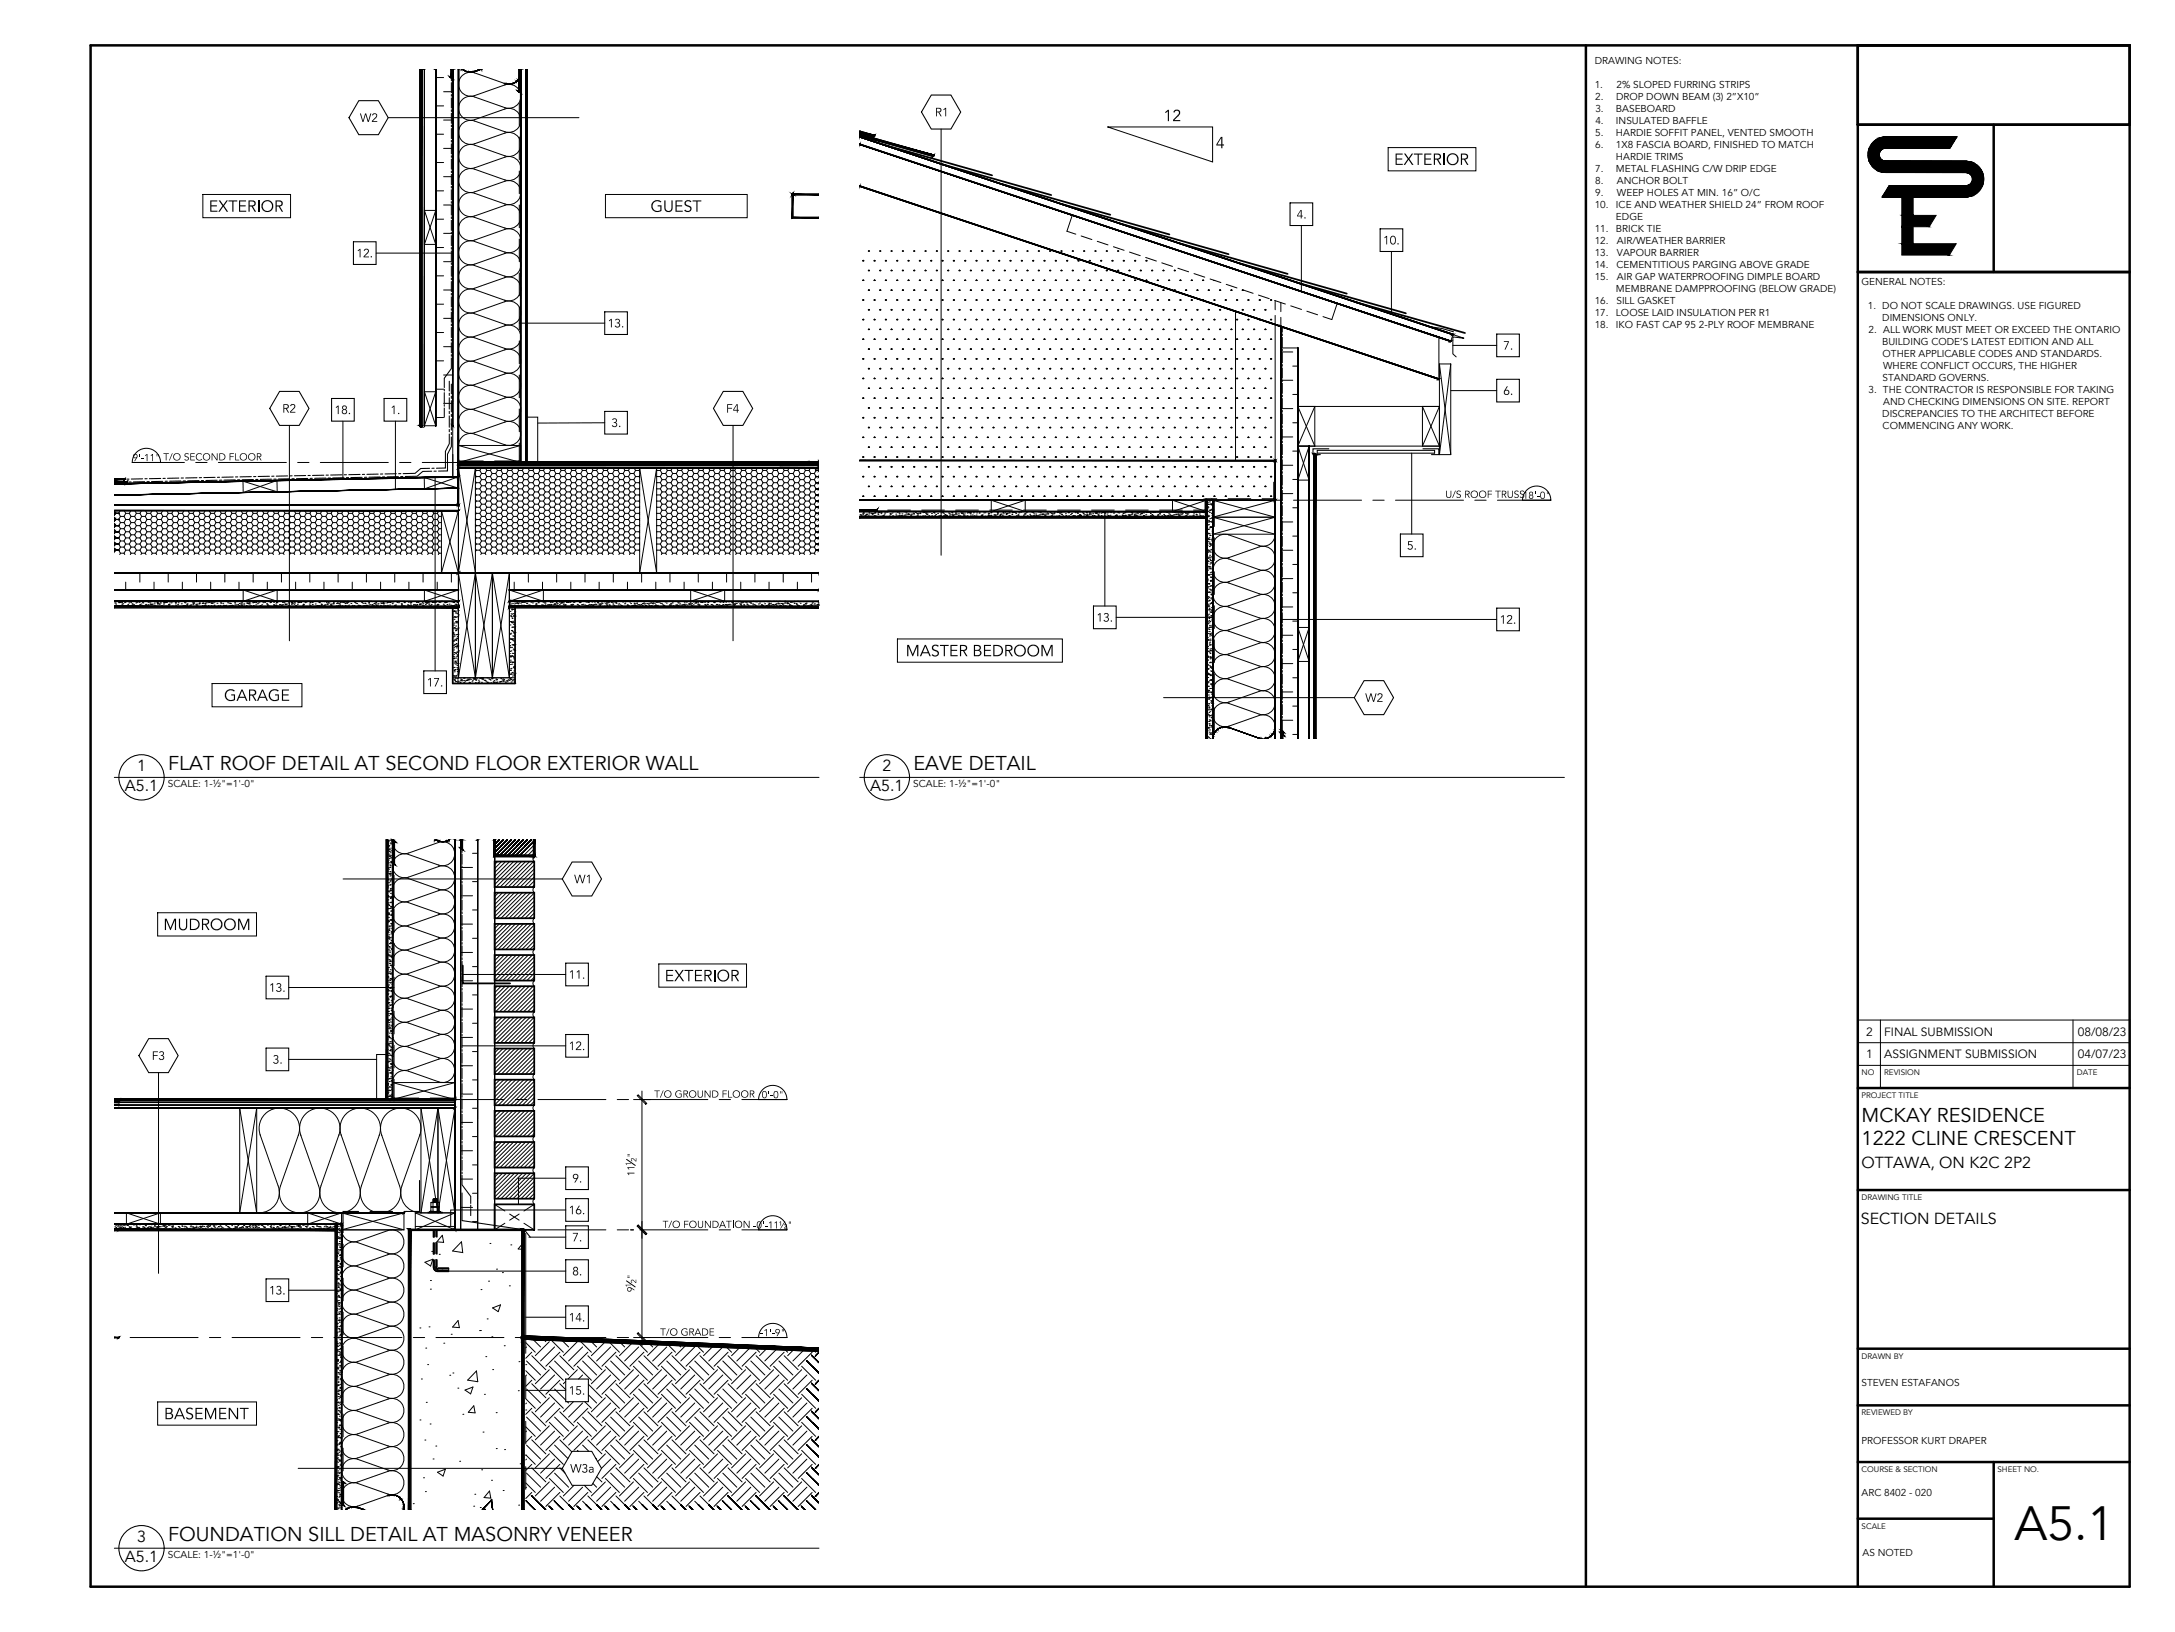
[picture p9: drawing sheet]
<svg xmlns="http://www.w3.org/2000/svg" width="610mm" height="457mm" viewBox="0 0 610 457" stroke-linecap="round" stroke-linejoin="round" font-family="sans-serif">
<defs><g id="words">
<text font-size="13.5" x="564.7" y="431.6">A5.1</text>
<g font-size="6.1">
<text x="326.1" y="33.9">12</text>
<text x="340.8" y="41.5">4</text>
<text x="390.7" y="46.2">EXTERIOR</text>
<text x="58.5" y="59.3">EXTERIOR</text>
<text x="182.3" y="59.3">GUEST</text>
<text x="253.8" y="183.8">MASTER BEDROOM</text>
<text x="62.8" y="196.3">GARAGE</text>
<text x="45.8" y="260.6">MUDROOM</text>
<text x="186.3" y="274.9">EXTERIOR</text>
<text x="46" y="397.6">BASEMENT</text>
</g>
<g font-size="5.6">
<text x="47.1" y="215.7">FLAT ROOF DETAIL AT SECOND FLOOR EXTERIOR WALL</text>
<text x="256" y="215.7">EAVE DETAIL</text>
<text x="521.8" y="314.3">MCKAY RESIDENCE</text>
<text x="521.8" y="320.7">1222 CLINE CRESCENT</text>
<text x="47.1" y="431.7">FOUNDATION SILL DETAIL AT MASONRY VENEER</text>
</g>
<g font-size="4.6">
<text x="100.9" y="34.2">W2</text>
<text x="262" y="32.6">R1</text>
<text x="363.4" y="61.2">4.</text>
<text x="387.6" y="68.5">10.</text>
<text x="99.9" y="72.1">12.</text>
<text x="170.3" y="91.7">13.</text>
<text x="421.3" y="98">7.</text>
<text x="421.3" y="110.6">6.</text>
<text x="79.1" y="115.6">R2</text>
<text x="93.7" y="116">18.</text>
<text x="109.4" y="116">1.</text>
<text x="171.3" y="119.6">3.</text>
<text x="203.5" y="115.6">F4</text>
<text x="394.3" y="154">5.</text>
<text x="307.3" y="174.1">13.</text>
<text x="420.3" y="174.7">12.</text>
<text x="119.6" y="192.3">17.</text>
<text x="382.7" y="196.6">W2</text>
<text x="160.9" y="247.4">W1</text>
<text x="159.4" y="274.2">11.</text>
<text x="75.4" y="277.8">13.</text>
<text x="42.5" y="296.9">F3</text>
<text x="76.4" y="298">3.</text>
<text x="159.4" y="294.2">12.</text>
<text x="160.4" y="331.3">9.</text>
<text x="159.4" y="340.2">16.</text>
<text x="160.4" y="347.8">7.</text>
<text x="160.4" y="357.3">8.</text>
<text x="75.4" y="362.6">13.</text>
<text x="159.4" y="370.2">14.</text>
<text x="159.4" y="390.7">15.</text>
<text x="159.8" y="412.5">W3a</text>
</g>
<g font-size="4.5">
<text x="35" y="221.7">A5.1</text>
<text x="38.4" y="216.1">1</text>
<text x="243.9" y="221.7">A5.1</text>
<text x="247.3" y="216.1">2</text>
<text x="521.8" y="327.2">OTTAWA, ON K2C 2P2</text>
<text x="521.5" y="343">SECTION DETAILS</text>
<text x="35" y="437.7">A5.1</text>
<text x="38.4" y="432.1">3</text>
</g>
<g font-size="3.8">
<text x="37.1" y="129.2">9'-11&quot;</text>
<text x="45.8" y="129">T/O SECOND FLOOR</text>
<text x="405.1" y="139.5">U/S ROOF TRUSS</text>
<text x="426.8" y="139.7">18'-0&quot;</text>
<text x="183.4" y="307.5">T/O GROUND FLOOR</text>
<text x="213.5" y="307.6">0'-0&quot;</text>
<text x="177.8" y="329.5" transform="rotate(-90 177.8 329.5)">11 &quot;</text>
<text x="185.7" y="344">T/O FOUNDATION</text>
<text x="211.1" y="344.2">-0'-11½&quot;</text>
<text x="177.8" y="362" transform="rotate(-90 177.8 362)">9 &quot;</text>
<text x="185" y="374.2">T/O GRADE</text>
<text x="213" y="374.3">-1'-9&quot;</text>
</g>
<g font-size="3.4">
<text x="523" y="290.1">2</text>
<text x="528.1" y="290.1">FINAL SUBMISSION</text>
<text x="582.3" y="290.1">08/08/23</text>
<text x="523" y="296.5">1</text>
<text x="528.1" y="296.5">ASSIGNMENT SUBMISSION</text>
<text x="582.3" y="296.5">04/07/23</text>
</g>
<g font-size="2.9">
<text x="176.8" y="326.6" transform="rotate(-90 176.8 326.6)">1</text>
<text x="178.4" y="325.5" transform="rotate(-90 178.4 325.5)">2</text>
<text x="178.3" y="359.5" transform="rotate(-90 178.3 359.5)">2</text>
<text x="176.8" y="360.7" transform="rotate(-90 176.8 360.7)">1</text>
</g>
<g font-size="2.8">
<text x="447" y="17.9">DRAWING NOTES:</text>
<text x="447" y="24.6">1.</text>
<text x="447.1" y="28">2.</text>
<text x="453" y="28">DROP DOWN BEAM (3) 2”X10”</text>
<text x="453.1" y="24.6">2% SLOPED FURRING STRIPS</text>
<text x="447.1" y="31.3">3.</text>
<text x="447.1" y="34.7">4.</text>
<text x="452.9" y="31.3">BASEBOARD</text>
<text x="452.9" y="34.7">INSULATED BAFFLE</text>
<text x="447.1" y="38">5.</text>
<text x="447.1" y="41.4">6.</text>
<text x="452.9" y="41.4">1X8 FASCIA BOARD, FINISHED TO MATCH</text>
<text x="452.9" y="38">HARDIE SOFFIT PANEL, VENTED SMOOTH</text>
<text x="452.9" y="44.8">HARDIE TRIMS</text>
<text x="447.1" y="48.1">7.</text>
<text x="447.1" y="51.5">8.</text>
<text x="452.9" y="48.1">METAL FLASHING C/W DRIP EDGE</text>
<text x="453.2" y="51.5">ANCHOR BOLT</text>
<text x="447" y="58.2">10.</text>
<text x="447.1" y="54.8">9.</text>
<text x="452.9" y="58.2">ICE AND WEATHER SHIELD 24” FROM ROOF</text>
<text x="453.2" y="54.8">WEEP HOLES AT MIN. 16” O/C</text>
<text x="447" y="64.9">11.</text>
<text x="452.9" y="61.6">EDGE</text>
<text x="452.9" y="64.9">BRICK TIE</text>
<text x="447" y="68.3">12.</text>
<text x="447" y="71.6">13.</text>
<text x="453.2" y="68.3">AIR/WEATHER BARRIER</text>
<text x="453.2" y="71.6">VAPOUR BARRIER</text>
<text x="447" y="75">14.</text>
<text x="453.1" y="75">CEMENTITIOUS PARGING ABOVE GRADE</text>
<text x="447" y="78.3">15.</text>
<text x="452.9" y="81.7">MEMBRANE DAMPPROOFING (BELOW GRADE)</text>
<text x="453.2" y="78.3">AIR GAP WATERPROOFING DIMPLE BOARD</text>
<text x="521.7" y="79.9">GENERAL NOTES:</text>
<text x="447" y="85.1">16.</text>
<text x="447" y="88.4">17.</text>
<text x="452.9" y="88.4">LOOSE LAID INSULATION PER R1</text>
<text x="453.1" y="85.1">SILL GASKET</text>
<text x="523.5" y="86.6">1. DO NOT SCALE DRAWINGS. USE FIGURED</text>
<text x="527.6" y="90">DIMENSIONS ONLY.</text>
<text x="447" y="91.8">18.</text>
<text x="452.9" y="91.8">IKO FAST CAP 95 2-PLY ROOF MEMBRANE</text>
<text x="523.7" y="93.3">2. ALL WORK MUST MEET OR EXCEED THE ONTARIO</text>
<text x="527.5" y="96.7">BUILDING CODE’S LATEST EDITION AND ALL</text>
<text x="527.7" y="100">OTHER APPLICABLE CODES AND STANDARDS.</text>
<text x="527.7" y="106.8">STANDARD GOVERNS.</text>
<text x="527.8" y="103.4">WHERE CONFLICT OCCURS, THE HIGHER</text>
<text x="523.7" y="110.1">3. THE CONTRACTOR IS RESPONSIBLE FOR TAKING</text>
<text x="527.8" y="113.5">AND CHECKING DIMENSIONS ON SITE. REPORT</text>
<text x="527.6" y="116.8">DISCREPANCIES TO THE ARCHITECT BEFORE</text>
<text x="527.7" y="120.2">COMMENCING ANY WORK.</text>
<text x="47.1" y="220.4">SCALE: 1-½&quot;=1'-0&quot;</text>
<text x="256" y="220.4">SCALE: 1-½&quot;=1'-0&quot;</text>
<text x="521.8" y="388.3">STEVEN ESTAFANOS</text>
<text x="521.8" y="404.4">PROFESSOR KURT DRAPER</text>
<text x="521.8" y="419.2">ARC 8402 - 020</text>
<text x="47.1" y="436.4">SCALE: 1-½&quot;=1'-0&quot;</text>
<text x="522" y="435.9">AS NOTED</text>
</g>
<g font-size="2.2">
<text x="521.8" y="301.3">NO</text>
<text x="528.1" y="301.3">REVISION</text>
<text x="582.1" y="301.3">DATE</text>
<text x="521.8" y="307.6">PROJECT TITLE</text>
<text x="521.8" y="336.2">DRAWING TITLE</text>
<text x="521.8" y="380.6">DRAWN BY</text>
<text x="521.8" y="396.5">REVIEWED BY</text>
<text x="521.8" y="412.4">COURSE &amp; SECTION</text>
<text x="559.9" y="412.4">SHEET NO.</text>
<text x="521.8" y="428.3">SCALE</text>
</g>
</g></defs>
<!-- layer: A-WL-RIGID-INSULATION -->
<g fill="#000" stroke="#000" stroke-width=".28">
<path d="M32.2 143.8l-.1 .4zM32.2 145.5l-.1 .4zM32.2 147.2l-.1 .4zM32.2 149l-.1 .4zM32.2 150.7l-.1 .4zM32.2 152.4l-.1 .4zM32.2 154.1l-.1 .4zM32.3 143.8l-.2 .4zM32.3 145.5l-.2 .4zM32.3 147.3l-.2 .3zM32.3 149l-.2 .4zM32.3 150.7l-.2 .4z"/>
<path d="M32.3 152.4l-.2 .4zM32.3 154.1l-.2 .4zM32.1 153.7l.2 .4zM32.1 152l.2 .4zM32.1 150.3l.2 .4zM32.1 148.6l.2 .4zM32.1 146.9l.2 .3zM32.1 145.2l.2 .3zM32.1 143.4l.2 .4z"/>
<path d="M524.9 39.9l22.4 .3 .2-.3zM524.9 39.9l22.4 .3h-22.7z"/>
<path d="M525.3 39.6l22.2 .3 .2-.3zM524.9 39.9l.4-.3 22.2 .3z"/>
<path d="M525.6 39.3l22.1 .3 .2-.3zM525.3 39.6l.3-.3 22.1 .3z"/>
<path d="M526 39l21.9 .3 .1-.3zM525.6 39.3l.4-.3 21.9 .3z"/>
<path d="M526.4 38.8l21.6 .2 .2-.2zM526 39l.4-.2 21.6 .2z"/>
<path d="M526.8 38.7l21.4 .1 .1-.1zM526.4 38.8l.4-.1 21.4 .1z"/>
<path d="M527.2 38.5h21.2zM526.8 38.7h21.5z"/>
<path d="M527.7 38.4h20.7zM527.2 38.5h21.2z"/>
<path d="M528.1 38.4h20.4zM527.7 38.4h20.7z"/>
<path d="M528.6 38.3h19.9zM528.1 38.4h20.4z"/>
<path d="M523.6 43.2l3.1 .3v-.3zM523.6 43.2l3.1 .3h-3.1z"/>
<path d="M523.6 43.5l3.1 .1zM523.6 43.5l3.1 .1z"/>
<path d="M523.6 43.1h3.1zM523.6 43.1l3.1 .1z"/>
<path d="M523.6 43.6l3.2 .1-.1-.1zM523.6 43.6l3.2 .1h-3.2z"/>
<path d="M523.6 42.9l3.1 .2 .1-.2zM523.6 42.9l3.1 .2h-3.1z"/>
<path d="M523.6 43.7l3.2 .3v-.3zM523.6 43.7l3.2 .3h-3.2zM523.6 44h3.2zM523.6 44h3.2z"/>
<path d="M523.6 42.7h3.2zM523.6 42.7h3.2z"/>
<path d="M523.6 42.7l3.2 .2v-.2zM523.6 42.7l3.2 .2h-3.2z"/>
<path d="M523.6 44l3.4 .2-.2-.2zM523.6 44l3.4 .2h-3.4z"/>
<path d="M523.6 42.4l3.2 .3 .2-.3zM523.6 42.4l3.2 .3h-3.2z"/>
<path d="M523.6 44.2l3.5 .3-.1-.3zM523.6 44.2l3.5 .3h-3.4z"/>
<path d="M523.7 42.2l3.3 .2 .1-.2zM523.7 42.2l3.3 .2h-3.4z"/>
<path d="M523.7 44.5h3.4zM523.7 44.5h3.4z"/>
<path d="M523.7 42.2h3.4zM523.7 42.2h3.4z"/>
<path d="M523.7 44.5l3.6 .2-.2-.2zM523.7 44.5l3.6 .2h-3.6z"/>
<path d="M523.7 42l3.4 .2 .2-.2zM523.7 42l3.4 .2h-3.4z"/>
<path d="M523.7 44.7l3.8 .2-.2-.2zM523.7 44.7l3.8 .2h-3.7z"/>
<path d="M523.8 41.8l3.5 .2 .2-.2zM523.8 41.8l3.5 .2h-3.6z"/>
<path d="M523.8 44.9h3.8zM523.8 44.9h3.8z"/>
<path d="M523.8 41.8h3.8zM523.8 41.8h3.7z"/>
<path d="M523.8 44.9l4 .1zM523.8 44.9l4 .1z"/>
<path d="M523.8 41.7h4zM523.8 41.7l3.8 .1z"/>
<path d="M523.8 45l4.2 .1zM523.8 45l4.2 .1z"/>
<path d="M523.9 41.6h4.1zM523.9 41.6l3.9 .1z"/>
<path d="M523.9 45.1h4.4zM523.9 45.1h4.4z"/>
<path d="M523.9 41.5h4.4zM523.9 41.5l4.1 .1z"/>
<path d="M523.9 45.1l4.7 .1zM523.9 45.1l4.7 .1z"/>
<path d="M523.9 41.5h4.7zM523.9 41.5h4.4z"/>
<path d="M533 55.2l3.2 5.1v-5.1zM533 55.2l3.2 5.1h-3.2z"/>
<path d="M523.9 41.4h22.7zM523.9 41.4l22.6 .1h-22.6z"/>
<path d="M524.2 41l22.4 .4 .3-.4zM524.2 41l22.4 .4h-22.7z"/>
<path d="M524.4 40.6l22.5 .4 .2-.4zM524.4 40.6l22.5 .4h-22.7z"/>
<path d="M524.6 40.2l22.5 .4 .2-.4zM524.6 40.2l22.5 .4h-22.7z"/>
<path d="M523.9 45.2h27.5zM523.9 45.2h27.5z"/>
<path d="M523.9 45.2h28zM523.9 45.2h28z"/>
<path d="M527.5 55.2h23.9zM527.5 55.2h23.5z"/>
<path d="M523.9 45.2l28.2 .1zM523.9 45.2l28.2 .1z"/>
<path d="M527.6 55.1h24.3zM527.6 55.1l23.8 .1z"/>
<path d="M523.9 45.3h28.4zM523.9 45.3h28.4z"/>
<path d="M524 45.3l28.7 .2zM524 45.3l28.7 .2z"/>
<path d="M527.6 55h24.7zM527.6 55l24.3 .1z"/>
<path d="M524 45.5l29.1 .2-.4-.2zM524 45.5l29.1 .2h-29z"/>
<path d="M527.7 54.9l24.6 .1 .4-.1zM527.7 54.9l24.6 .1h-24.7z"/>
<path d="M524.1 45.7h29.1zM524.1 45.7h29.1z"/>
<path d="M527.8 54.7l24.9 .2 .4-.2zM527.8 54.7l24.9 .2h-25z"/>
<path d="M524.2 45.7l29.3 .2-.3-.2zM524.2 45.7l29.3 .2h-29.3z"/>
<path d="M524.2 45.9l29.7 .2-.4-.2zM524.2 45.9l29.7 .2h-29.5z"/>
<path d="M528 54.5l25.1 .2 .4-.2zM528 54.5l25.1 .2h-25.3z"/>
<path d="M524.4 46.1h29.5zM524.4 46.1h29.5z"/>
<path d="M524.4 46.1l29.9 .3-.4-.3zM524.4 46.1l29.9 .3h-29.7z"/>
<path d="M528.1 54.2l25.4 .3 .4-.3zM528.1 54.2l25.4 .3h-25.5z"/>
<path d="M524.6 46.4l29.7 .1zM524.6 46.4l29.7 .1z"/>
<path d="M528.3 53.9l25.6 .3 .4-.3zM528.3 53.9l25.6 .3h-25.8z"/>
<path d="M524.6 46.5l30 .2-.3-.2zM524.6 46.5l30 .2h-29.7z"/>
<path d="M524.9 46.7l29.8 .1zM524.9 46.7l29.8 .1z"/>
<path d="M528.5 53.6l25.8 .3 .3-.3zM528.5 53.6l25.8 .3h-26z"/>
<path d="M524.9 46.8l30 .3-.2-.3zM524.9 46.8l30 .3h-29.7z"/>
<path d="M525.2 47.1h29.7zM525.2 47.1h29.7z"/>
<path d="M528.7 53.3l25.9 .3 .3-.3zM528.7 53.3l25.9 .3h-26.1z"/>
<path d="M525.3 47.1l29.8 .3-.2-.3zM525.3 47.1l29.8 .3h-29.5z"/>
<path d="M525.6 47.4h29.6zM525.6 47.4h29.6z"/>
<path d="M525.7 47.4l29.6 .2-.1-.2zM525.7 47.4l29.6 .2h-29.3z"/>
<path d="M528.9 52.9l26 .4 .3-.4zM528.9 52.9l26 .4h-26.2z"/>
<path d="M526 47.6l29.4 .2-.1-.2zM526 47.6l29.4 .2h-29.1z"/>
<path d="M526.3 47.8h29.1zM526.3 47.8h29.1z"/>
<path d="M529.1 52.5l26.1 .4 .2-.4zM529.1 52.5l26.1 .4h-26.3z"/>
<path d="M526.4 47.8l29.1 .2-.1-.2zM526.4 47.8l29.1 .2h-28.7z"/>
<path d="M526.8 48l28.8 .2zM526.8 48l28.8 .2z"/>
<path d="M527.2 48.2h28.4zM527.2 48.2h28.4z"/>
<path d="M527.4 48.2l28.2 .1zM527.4 48.2l28.2 .1z"/>
<path d="M529.4 52.1l26 .4 .2-.4zM529.4 52.1l26 .4h-26.3z"/>
<path d="M527.7 48.3h27.9zM527.7 48.3h27.9z"/>
<path d="M528.1 48.3h27.5zM528.1 48.3h27.5z"/>
<path d="M551 48.3l4.6 .1zM551 48.3l4.6 .1z"/>
<path d="M551.3 48.4h4.4zM551.3 48.4h4.4z"/>
<path d="M551.3 52h4.3zM551 52h4.6z"/>
<path d="M529.5 52h26.1zM529.5 52l26.1 .1h-26.2z"/>
<path d="M551.5 48.4l4.2 .1zM551.5 48.4l4.2 .1z"/>
<path d="M551.5 51.9h4.2zM551.3 52h4.3z"/>
<path d="M551.8 48.5l3.9 .1zM551.8 48.5l3.9 .1z"/>
<path d="M551.8 51.8h3.9zM551.5 51.9h4.2z"/>
<path d="M552 48.6l3.8 .1zM552 48.6l3.8 .1z"/>
<path d="M552 51.7h3.7zM551.8 51.8h3.9z"/>
<path d="M552 48.7l3.8 .1v-.1zM552 48.7l3.8 .1h-3.6z"/>
<path d="M552 51.7h3.8zM552 51.7h3.7z"/>
<path d="M552.2 48.8l3.6 .2v-.2zM552.2 48.8l3.6 .2h-3.4z"/>
<path d="M552.2 51.5l3.6 .2v-.2zM552 51.7l.2-.2 3.6 .2z"/>
<path d="M552.4 49l3.5 .1zM552.4 49l3.5 .1z"/>
<path d="M552.4 51.3l3.4 .2v-.2zM552.4 51.3l3.4 .2h-3.6z"/>
<path d="M552.4 49.1l3.5 .2v-.2zM552.4 49.1l3.5 .2h-3.3z"/>
<path d="M552.4 51.3h3.5zM552.4 51.3h3.4z"/>
<path d="M552.6 49.3l3.3 .2v-.2zM552.6 49.3l3.3 .2h-3.2z"/>
<path d="M552.6 51.1l3.3 .2v-.2zM552.6 51.1l3.3 .2h-3.5z"/>
<path d="M552.7 49.5h3.2zM552.7 49.5h3.2z"/>
<path d="M552.7 49.5l3.3 .3-.1-.3zM552.7 49.5l3.3 .3h-3.2z"/>
<path d="M552.7 50.8l3.2 .3v-.3zM552.7 50.8l3.2 .3h-3.3z"/>
<path d="M552.8 49.8l3.2 .1v-.1zM552.8 49.8l3.2 .1h-3.2z"/>
<path d="M552.8 50.6l3.1 .2 .1-.2zM552.8 50.6l3.1 .2h-3.2zM552.7 50.8h3.2zM552.7 50.8h3.2z"/>
<path d="M552.8 49.9l3.2 .1zM552.8 49.9l3.2 .1z"/>
<path d="M552.8 50l3.2 .3v-.3zM552.8 50l3.2 .3h-3.2z"/>
<path d="M552.8 50.3l3.2 .1zM552.8 50.3l3.2 .1z"/>
<path d="M552.8 50.4l3.2 .2v-.2zM552.8 50.4l3.2 .2h-3.2z"/>
<path d="M533 63.5l3.2 4.8v-4.8zM533 63.5l3.2 4.8h-3.2z"/>
<path d="M533 60.3l7.7 3.2 1.9-3.2zM533 60.3l7.7 3.2h-7.7z"/>
<path d="M533 68.3l13.4 3.2 1.9-3.2zM533 68.3l13.4 3.2h-13.4z"/>
<path d="M363.7 97.5v109.5zM363.8 97.5l-.1 109.5z"/>
<path d="M122.2 19.3l-.1 100zM122.1 19.3v100z"/>
<path d="M128.5 130.3l90.1 .1zM128.5 130.3l90.1 .1z"/>
<path d="M128.5 130.2l90.1 .1zM128.5 130.2l90.1 .1z"/>
<path d="M128.5 131l90.1 .1zM128.5 131l90.1 .1z"/>
<path d="M128.5 130.1l90.1 .1zM128.5 130.1l90.1 .1z"/>
<path d="M128.5 130.9l90.1 .1zM128.5 130.9l90.1 .1z"/>
<path d="M218.6 130.3l10.9 .1zM218.6 130.3l10.9 .1z"/>
<path d="M218.6 130.2l10.9 .1zM218.6 130.2l10.9 .1z"/>
<path d="M218.6 131l10.9 .1zM218.6 131l10.9 .1z"/>
<path d="M218.6 130.1l10.9 .1zM218.6 130.1l10.9 .1z"/>
<path d="M218.6 130.9l10.9 .1zM218.6 130.9l10.9 .1z"/>
<path d="M228.7 131.8h.8zM228.7 131.8h.8z"/>
<path d="M228.7 133.5h.8zM228.7 133.5h.8z"/>
<path d="M228.7 135.2h.8zM228.7 135.2h.8z"/>
<path d="M228.7 136.9l.8 .1zM228.7 136.9l.8 .1z"/>
<path d="M228.7 138.6l.8 .1zM228.7 138.6l.8 .1z"/>
<path d="M32.1 153.7l.2 .4zM32.1 153.7l.2 .4zM32.1 153.8l.2 .3zM32.1 153.8l.2 .3zM32.1 153.8l.2 .3zM32.1 153.8l.1 .3z"/>
<path d="M32.1 152l.2 .4zM32.1 152l.2 .4zM32.1 152.1l.2 .3zM32.1 152.1l.2 .3zM32.1 152.1l.2 .3zM32.1 152.1l.1 .3z"/>
<path d="M32.1 150.3l.2 .4zM32.1 150.3l.2 .4zM32.1 150.3l.2 .4zM32.1 150.3l.2 .4zM32.1 150.3l.2 .4zM32.1 150.3l.1 .4z"/>
<path d="M32.1 148.6l.2 .4zM32.1 148.6l.2 .4zM32.1 148.6l.2 .4zM32.1 148.6l.2 .4zM32.1 148.6l.2 .4zM32.1 148.6l.1 .4z"/>
<path d="M32.1 146.9l.2 .3zM32.1 146.9l.2 .3zM32.1 146.9l.2 .3zM32.1 146.9l.2 .4zM32.1 146.9l.2 .4zM32.1 146.9l.1 .4z"/>
<path d="M32.1 145.2l.2 .3zM32.1 145.2l.2 .3zM32.1 145.2l.2 .3zM32.1 145.2l.2 .3zM32.1 145.2l.2 .3zM32.1 145.2l.1 .3z"/>
<path d="M32.1 143.4l.2 .4zM32.1 143.4l.2 .4zM32.1 143.5l.2 .3zM32.1 143.5l.2 .3zM32.1 143.5l.2 .3zM32.1 143.5l.1 .3z"/>
<path d="M32.2 143.8l-.1 .4zM32.2 143.8l-.1 .4z"/>
<path d="M32.2 145.5l-.1 .4zM32.2 145.5l-.1 .4z"/>
<path d="M32.2 147.2l-.1 .4zM32.2 147.2l-.1 .4z"/>
<path d="M32.2 149l-.1 .4zM32.2 149l-.1 .4z"/>
<path d="M32.2 150.7l-.1 .4zM32.2 150.7l-.1 .4z"/>
<path d="M32.2 152.4l-.1 .4zM32.2 152.4l-.1 .4z"/>
<path d="M32.2 154.1l-.1 .4zM32.2 154.1l-.1 .4z"/>
<path d="M32.3 143.8h1zM32.3 143.8h1z"/>
<path d="M32.3 145.5l1 .1zM32.3 145.5l1 .1z"/>
<path d="M32.3 147.2l1 .1zM32.3 147.2l1 .1z"/>
<path d="M32.3 148.9l1 .1zM32.3 148.9l1 .1z"/>
<path d="M32.3 150.7h1zM32.3 150.7h1z"/>
<path d="M32.3 152.4h1zM32.3 152.4h1z"/>
<path d="M32.3 154.1h1zM32.3 154.1h1z"/>
<path d="M228.7 140.4h.8zM228.7 140.4h.8z"/>
<path d="M228.7 142.1h.8zM228.7 142.1h.8z"/>
<path d="M228.7 143.8h.8zM228.7 143.8h.8z"/>
<path d="M228.7 145.5l.8 .1zM228.7 145.5l.8 .1z"/>
<path d="M228.7 147.2l.8 .1zM228.7 147.2l.8 .1z"/>
<path d="M228.7 148.9l.8 .1zM228.7 148.9l.8 .1z"/>
<path d="M228.7 150.7h.8zM228.7 150.7h.8z"/>
<path d="M228.7 152.4h.8zM228.7 152.4h.8z"/>
<path d="M228.7 154.1h.8zM228.7 154.1h.8z"/>
<path d="M32.1 165.3h96.4zM32.1 165.3h96.4z"/>
<path d="M142.8 165.3h86.7zM142.8 165.3h86.7z"/>
<path d="M138.6 237.7l.6-.6zM138.6 237.7l.6-.6z"/>
<path d="M138.6 238.8l1.7-1.7zM138.6 238.8l1.7-1.7z"/>
<path d="M138.8 235.3l-.2 .2zM138.6 235.5l.2-.2z"/>
<path d="M139.9 235.3l-1.3 1.3zM138.6 236.6l1.3-1.3z"/>
<path d="M138.8 239.8l2.7-2.7zM138.8 239.8l2.7-2.7z"/>
<path d="M138.8 235.3l-.2 .2zM138.8 235.3l-.2 .2z"/>
<path d="M141 235.3l-1.8 1.8zM139.2 237.1l1.8-1.8z"/>
<path d="M139.9 239.8l2.7-2.7zM139.9 239.8l2.7-2.7z"/>
<path d="M139.9 235.3l-1.3 1.3zM139.9 235.3l-1.3 1.3z"/>
<path d="M142.2 235.3l-1.9 1.8zM142.2 235.3l-1.9 1.8z"/>
<path d="M141.1 235.3l-1.9 1.8zM141 235.3l-1.8 1.8z"/>
<path d="M143.3 235.3l-1.8 1.8zM143.3 235.3l-1.8 1.8z"/>
<path d="M142.2 235.3l-1.9 1.8zM142.2 235.3l-1.9 1.8z"/>
<path d="M144.4 235.3l-1.8 1.8zM144.4 235.3l-1.8 1.8z"/>
<path d="M143.3 235.3l-1.8 1.8zM143.3 235.3l-1.8 1.8z"/>
<path d="M141 239.8l2.7-2.7zM141 239.8l2.7-2.7z"/>
<path d="M144.4 235.3l-1.8 1.8zM144.4 235.3l-1.8 1.8z"/>
<path d="M142.2 239.8l2.6-2.7zM142.2 239.8l2.6-2.7z"/>
<path d="M145.5 235.3l-1.8 1.8zM145.5 235.3l-1.8 1.8zM145.5 235.3l-1.8 1.8zM145.5 235.3l-1.8 1.8z"/>
<path d="M145.9 237.1l-2.6 2.7zM143.3 239.8l2.7-2.7z"/>
<path d="M146.7 235.3l-1.9 1.8zM146.7 235.3l-1.9 1.8zM146.7 235.3l-1.9 1.8zM146.7 235.3l-1.9 1.8z"/>
<path d="M147.1 237.1l-2.7 2.7zM144.4 239.8l2.7-2.7z"/>
<path d="M147.8 235.3l-1.8 1.8zM147.8 235.3l-1.8 1.8zM147.8 235.3l-1.8 1.8zM147.8 235.3l-1.9 1.8z"/>
<path d="M148.2 237.1l-2.7 2.7zM145.5 239.8l2.7-2.7z"/>
<path d="M148.9 235.3l-1.8 1.8zM148.9 235.3l-1.8 1.8zM148.9 235.3l-1.8 1.8zM148.9 235.3l-1.8 1.8z"/>
<path d="M149.7 235.6l-1.5 1.5zM148.2 237.1l1.5-1.5z"/>
<path d="M32.1 308.1h1.3zM32.1 308.1h1.3z"/>
<path d="M32.1 308.9h1.3zM32.1 308.9h1.3z"/>
<path d="M32.1 309.7h1.3zM32.1 309.7h1.3z"/>
<path d="M32.1 308.8h1.3zM32.1 308.8h1.3z"/>
<path d="M32.1 309.6h1.3zM32.1 309.6h1.3z"/>
<path d="M32.1 310.4h1.3zM32.1 310.4h1.3z"/>
<path d="M32.1 308.7h1.3zM32.1 308.7h1.3z"/>
<path d="M32.1 309.5h1.3zM32.1 309.5h1.3z"/>
<path d="M32.1 310.3h1.3zM32.1 310.3h1.3z"/>
<path d="M129.1 235.3v109.2zM129.1 235.3v109.2z"/>
<path d="M133.9 235.3l-.1 109.2zM133.8 235.3v109.2z"/>
<path d="M135.3 422.8l.6 .1zM135.3 422.8l.6 .1zM135.3 422.8l.6 .1z"/>
<path d="M136.5 421.6l-1.2 1.2zM136.4 421.6l-1.1 1.2z"/>
<path d="M135.3 422.8l.6 .1zM135.3 422.8l.6 .1z"/>
<path d="M137.8 420.3l-1.3 1.3zM137.7 420.2l-1.3 1.4z"/>
<path d="M137.8 420.2l.1 1.4zM137.7 420.2l.2 1.4z"/>
<path d="M137.9 421.6l.2 1.3zM137.9 421.6l.2 1.3zM137.9 421.6l.2 1.3zM137.9 421.6l.2 1.3z"/>
</g>
<g fill="none" stroke="#000" stroke-width=".28">
<path d="M122.1 19.3l.1 100zM122.1 21.7h2.2M122.1 29.7h2.2M122.1 37.6h2.2M124.3 25.7h2.6M124.3 33.6h2.6M122.1 45.5h2.2M122.1 53.5h2.2M124.3 41.6h2.6M124.3 49.5h2.6M124.3 57.4h2.6M122.1 61.4h2.2"/>
<path d="M122.1 69.3h2.2M122.1 77.3h2.2M124.3 65.4h2.6M124.3 73.3h2.6M122.1 85.2h2.2M122.1 93.2h2.2M124.3 81.2h2.6M124.3 89.2h2.6M124.3 97.1h2.6M359 97.5h4.8M359 98.6h3.3M363.7 97.5l.1 109.5z"/>
<path d="M122.2 119.3h.1M122.1 101.1h2.2M122.1 109h2.2M122.1 117h2.2M124.3 105.1h2.6M124.3 113h2.6M359 106.5h3.3M359 114.5h3.3M362.3 102.6h1.4M362.3 110.5h1.4M362.3 118.4h1.4M128.5 130.3h.1"/>
<path d="M128.5 131h.1M128.5 130.3v.1M128.5 130.3l90.1 .1zM128.5 130.2l90.1 .1zM128.5 131v.1M128.5 131l90.1 .1zM128.5 130.1v.1M128.5 130.1l90.1 .1zM128.5 130.9l90.1 .1zM133.2 140l.3 .4M133.2 138.3l.3 .4M133.2 136.5l.3 .4"/>
<path d="M133.2 134.8l.3 .4M133.2 133.1l.3 .4M133.2 131.4l.3 .4M133.5 135.2l-.3 .4M133.5 131.8h1M133.5 133.5h1M133.5 135.2h1M133.5 136.9h1M133.5 138.7h1M133.5 131.8l-.3 .4M133.5 133.5l-.3 .4M133.5 136.9l-.3 .4"/>
<path d="M133.5 138.7l-.3 .4M134.5 138.7l.5 .8M134.5 136.9l.5 .9M134.5 135.2l.5 .9M134.5 133.5l.5 .9M134.5 131.8l.5 .9M134.8 131.1l-.3 .7M135 132.7l-.5 .8M135 132.7h1M135 134.4h1M135 136.1h1M135 137.8h1"/>
<path d="M135 139.5h1M135 134.4l-.5 .8M135 136.1l-.5 .8M135 137.8l-.5 .9M135 139.5l-.5 .9M136 139.5l.5 .9M136 137.8l.5 .9M136 136.1l.5 .8M136 134.4l.5 .8M136 132.7l.5 .8M136.1 131.1l.4 .7M136.5 131.8h.9"/>
<path d="M136.5 133.5h.9M136.5 135.2h.9M136.5 136.9h.9M136.5 138.7h.9M136.5 131.8l-.5 .9M136.5 133.5l-.5 .9M136.5 135.2l-.5 .9M136.5 136.9l-.5 .9M136.5 138.7l-.5 .8M137.4 138.7l.5 .8M137.4 136.9l.5 .9M137.4 135.2l.5 .9"/>
<path d="M137.4 133.5l.5 .9M137.4 131.8l.5 .9M137.8 131.1l-.4 .7M137.9 132.7h1M137.9 134.4h1M137.9 136.1h1M137.9 137.8h1M137.9 139.5h1M137.9 132.7l-.5 .8M137.9 134.4l-.5 .8M137.9 136.1l-.5 .8M137.9 137.8l-.5 .9"/>
<path d="M137.9 139.5l-.5 .9M138.9 139.5l.5 .9M138.9 137.8l.5 .9M138.9 136.1l.5 .8M138.9 134.4l.5 .8M138.9 132.7l.5 .8M139.1 131.1l.3 .7M139.4 131.8h1M139.4 133.5h1M139.4 135.2h1M139.4 136.9h1M139.4 138.7h1"/>
<path d="M139.4 131.8l-.5 .9M139.4 133.5l-.5 .9M139.4 135.2l-.5 .9M139.4 136.9l-.5 .9M139.4 138.7l-.5 .8M140.4 138.7l.5 .8M140.4 136.9l.5 .9M140.4 135.2l.5 .9M140.4 133.5l.5 .9M140.4 131.8l.5 .9M140.8 131.1l-.4 .7M140.9 132.7h1"/>
<path d="M140.9 134.4h1M140.9 136.1h1M140.9 137.8h1M140.9 139.5h1M140.9 132.7l-.5 .8M140.9 134.4l-.5 .8M140.9 136.1l-.5 .8M140.9 137.8l-.5 .9M140.9 139.5l-.5 .9M141.9 139.5l.5 .9M141.9 137.8l.5 .9M141.9 136.1l.5 .8"/>
<path d="M141.9 134.4l.5 .8M141.9 132.7l.5 .8M142 131.1l.4 .7M142.4 131.8h1M142.4 133.5h1M142.4 135.2h1M142.4 136.9h1M142.4 138.7h1M142.4 131.8l-.5 .9M142.4 133.5l-.5 .9M142.4 135.2l-.5 .9M142.4 136.9l-.5 .9"/>
<path d="M142.4 138.7l-.5 .8M143.4 138.7l.5 .8M143.4 136.9l.5 .9M143.4 135.2l.5 .9M143.4 133.5l.5 .9M143.4 131.8l.5 .9M143.8 131.1l-.4 .7M143.9 132.7h1M143.9 134.4h1M143.9 136.1h1M143.9 137.8h1M143.9 139.5h1"/>
<path d="M143.9 132.7l-.5 .8M143.9 134.4l-.5 .8M143.9 136.1l-.5 .8M143.9 137.8l-.5 .9M143.9 139.5l-.5 .9M144.9 139.5l.5 .9M144.9 137.8l.5 .9M144.9 136.1l.5 .8M144.9 134.4l.5 .8M144.9 132.7l.5 .8M145 131.1l.4 .7M145.4 131.8h1"/>
<path d="M145.4 133.5h1M145.4 135.2h1M145.4 136.9h1M145.4 138.7h1M145.4 131.8l-.5 .9M145.4 133.5l-.5 .9M145.4 135.2l-.5 .9M145.4 136.9l-.5 .9M145.4 138.7l-.5 .8M146.4 138.7l.5 .8M146.4 136.9l.5 .9M146.4 135.2l.5 .9"/>
<path d="M146.4 133.5l.5 .9M146.4 131.8l.5 .9M146.7 131.1l-.3 .7M146.9 132.7h1M146.9 134.4h1M146.9 136.1h1M146.9 137.8h1M146.9 139.5h1M146.9 132.7l-.5 .8M146.9 134.4l-.5 .8M146.9 136.1l-.5 .8M146.9 137.8l-.5 .9"/>
<path d="M146.9 139.5l-.5 .9M147.9 139.5l.5 .9M147.9 137.8l.5 .9M147.9 136.1l.5 .8M147.9 134.4l.5 .8M147.9 132.7l.5 .8M148 131.1l.4 .7M148.4 131.8h1M148.4 133.5h1M148.4 135.2h1M148.4 136.9h1M148.4 138.7h1"/>
<path d="M148.4 131.8l-.5 .9M148.4 133.5l-.5 .9M148.4 135.2l-.5 .9M148.4 136.9l-.5 .9M148.4 138.7l-.5 .8M149.4 138.7l.4 .8M149.4 136.9l.4 .9M149.4 135.2l.4 .9M149.4 133.5l.4 .9M149.4 131.8l.4 .9M149.7 131.1l-.3 .7M149.8 132.7h1"/>
<path d="M149.8 134.4h1M149.8 136.1h1M149.8 137.8h1M149.8 139.5h1M149.8 132.7l-.4 .8M149.8 134.4l-.4 .8M149.8 136.1l-.4 .8M149.8 137.8l-.4 .9M149.8 139.5l-.4 .9M150.8 139.5l.5 .9M150.8 137.8l.5 .9M150.8 136.1l.5 .8"/>
<path d="M150.8 134.4l.5 .8M150.8 132.7l.5 .8M151 131.1l.3 .7M151.3 131.8h1M151.3 133.5h1M151.3 135.2h1M151.3 136.9h1M151.3 138.7h1M151.3 131.8l-.5 .9M151.3 133.5l-.5 .9M151.3 135.2l-.5 .9M151.3 136.9l-.5 .9"/>
<path d="M151.3 138.7l-.5 .8M152.3 138.7l.5 .8M152.3 136.9l.5 .9M152.3 135.2l.5 .9M152.3 133.5l.5 .9M152.3 131.8l.5 .9M152.7 131.1l-.4 .7M152.8 132.7h1M152.8 134.4h1M152.8 136.1h1M152.8 137.8h1M152.8 139.5h1"/>
<path d="M152.8 132.7l-.5 .8M152.8 134.4l-.5 .8M152.8 136.1l-.5 .8M152.8 137.8l-.5 .9M152.8 139.5l-.5 .9M153.8 139.5l.5 .9M153.8 137.8l.5 .9M153.8 136.1l.5 .8M153.8 134.4l.5 .8M153.8 132.7l.5 .8M153.9 131.1l.4 .7M154.3 131.8h1"/>
<path d="M154.3 133.5h1M154.3 135.2h1M154.3 136.9h1M154.3 138.7h1M154.3 131.8l-.5 .9M154.3 133.5l-.5 .9M154.3 135.2l-.5 .9M154.3 136.9l-.5 .9M154.3 138.7l-.5 .8M155.3 138.7l.5 .8M155.3 136.9l.5 .9M155.3 135.2l.5 .9"/>
<path d="M155.3 133.5l.5 .9M155.3 131.8l.5 .9M155.7 131.1l-.4 .7M155.8 132.7h1M155.8 134.4h1M155.8 136.1h1M155.8 137.8h1M155.8 139.5h1M155.8 132.7l-.5 .8M155.8 134.4l-.5 .8M155.8 136.1l-.5 .8M155.8 137.8l-.5 .9"/>
<path d="M155.8 139.5l-.5 .9M156.8 139.5l.5 .9M156.8 137.8l.5 .9M156.8 136.1l.5 .8M156.8 134.4l.5 .8M156.8 132.7l.5 .8M156.9 131.1l.4 .7M157.3 131.8h1M157.3 133.5h1M157.3 135.2h1M157.3 136.9h1M157.3 138.7h1"/>
<path d="M157.3 131.8l-.5 .9M157.3 133.5l-.5 .9M157.3 135.2l-.5 .9M157.3 136.9l-.5 .9M157.3 138.7l-.5 .8M158.3 138.7l.5 .8M158.3 136.9l.5 .9M158.3 135.2l.5 .9M158.3 133.5l.5 .9M158.3 131.8l.5 .9M158.7 131.1l-.4 .7M158.8 132.7h1"/>
<path d="M158.8 134.4h1M158.8 136.1h1M158.8 137.8h1M158.8 139.5h1M158.8 132.7l-.5 .8M158.8 134.4l-.5 .8M158.8 136.1l-.5 .8M158.8 137.8l-.5 .9M158.8 139.5l-.5 .9M159.8 139.5l.5 .9M159.8 137.8l.5 .9M159.8 136.1l.5 .8"/>
<path d="M159.8 134.4l.5 .8M159.8 132.7l.5 .8M159.9 131.1l.4 .7M160.3 131.8h1M160.3 133.5h1M160.3 135.2h1M160.3 136.9h1M160.3 138.7h1M160.3 131.8l-.5 .9M160.3 133.5l-.5 .9M160.3 135.2l-.5 .9M160.3 136.9l-.5 .9"/>
<path d="M160.3 138.7l-.5 .8M161.3 138.7l.5 .8M161.3 136.9l.5 .9M161.3 135.2l.5 .9M161.3 133.5l.5 .9M161.3 131.8l.5 .9M161.6 131.1l-.3 .7M161.8 132.7h1M161.8 134.4h1M161.8 136.1h1M161.8 137.8h1M161.8 139.5h1"/>
<path d="M161.8 132.7l-.5 .8M161.8 134.4l-.5 .8M161.8 136.1l-.5 .8M161.8 137.8l-.5 .9M161.8 139.5l-.5 .9M162.8 139.5l.4 .9M162.8 137.8l.4 .9M162.8 136.1l.4 .8M162.8 134.4l.4 .8M162.8 132.7l.4 .8M162.9 131.1l.3 .7M163.2 131.8h1"/>
<path d="M163.2 133.5h1M163.2 135.2h1M163.2 136.9h1M163.2 138.7h1M163.2 131.8l-.4 .9M163.2 133.5l-.4 .9M163.2 135.2l-.4 .9M163.2 136.9l-.4 .9M163.2 138.7l-.4 .8M164.2 138.7l.5 .8M164.2 136.9l.5 .9M164.2 135.2l.5 .9"/>
<path d="M164.2 133.5l.5 .9M164.2 131.8l.5 .9M164.6 131.1l-.4 .7M164.7 132.7h1M164.7 134.4h1M164.7 136.1h1M164.7 137.8h1M164.7 139.5h1M164.7 132.7l-.5 .8M164.7 134.4l-.5 .8M164.7 136.1l-.5 .8M164.7 137.8l-.5 .9"/>
<path d="M164.7 139.5l-.5 .9M165.7 139.5l.5 .9M165.7 137.8l.5 .9M165.7 136.1l.5 .8M165.7 134.4l.5 .8M165.7 132.7l.5 .8M165.9 131.1l.3 .7M166.2 131.8h1M166.2 133.5h1M166.2 135.2h1M166.2 136.9h1M166.2 138.7h1"/>
<path d="M166.2 131.8l-.5 .9M166.2 133.5l-.5 .9M166.2 135.2l-.5 .9M166.2 136.9l-.5 .9M166.2 138.7l-.5 .8M167.2 138.7l.5 .8M167.2 136.9l.5 .9M167.2 135.2l.5 .9M167.2 133.5l.5 .9M167.2 131.8l.5 .9M167.6 131.1l-.4 .7M167.7 132.7h1"/>
<path d="M167.7 134.4h1M167.7 136.1h1M167.7 137.8h1M167.7 139.5h1M167.7 132.7l-.5 .8M167.7 134.4l-.5 .8M167.7 136.1l-.5 .8M167.7 137.8l-.5 .9M167.7 139.5l-.5 .9M168.7 139.5l.5 .9M168.7 137.8l.5 .9M168.7 136.1l.5 .8"/>
<path d="M168.7 134.4l.5 .8M168.7 132.7l.5 .8M168.8 131.1l.4 .7M169.2 131.8h1M169.2 133.5h1M169.2 135.2h1M169.2 136.9h1M169.2 138.7h1M169.2 131.8l-.5 .9M169.2 133.5l-.5 .9M169.2 135.2l-.5 .9M169.2 136.9l-.5 .9"/>
<path d="M169.2 138.7l-.5 .8M170.2 138.7l.5 .8M170.2 136.9l.5 .9M170.2 135.2l.5 .9M170.2 133.5l.5 .9M170.2 131.8l.5 .9M170.6 131.1l-.4 .7M170.7 132.7h1M170.7 134.4h1M170.7 136.1h1M170.7 137.8h1M170.7 139.5h1"/>
<path d="M170.7 132.7l-.5 .8M170.7 134.4l-.5 .8M170.7 136.1l-.5 .8M170.7 137.8l-.5 .9M170.7 139.5l-.5 .9M171.7 139.5l.5 .9M171.7 137.8l.5 .9M171.7 136.1l.5 .8M171.7 134.4l.5 .8M171.7 132.7l.5 .8M171.8 131.1l.4 .7M172.2 131.8h1"/>
<path d="M172.2 133.5h1M172.2 135.2h1M172.2 136.9h1M172.2 138.7h1M172.2 131.8l-.5 .9M172.2 133.5l-.5 .9M172.2 135.2l-.5 .9M172.2 136.9l-.5 .9M172.2 138.7l-.5 .8M173.2 138.7l.5 .8M173.2 136.9l.5 .9M173.2 135.2l.5 .9"/>
<path d="M173.2 133.5l.5 .9M173.2 131.8l.5 .9M173.5 131.1l-.3 .7M173.7 132.7h1M173.7 134.4h1M173.7 136.1h1M173.7 137.8h1M173.7 139.5h1M173.7 132.7l-.5 .8M173.7 134.4l-.5 .8M173.7 136.1l-.5 .8M173.7 137.8l-.5 .9"/>
<path d="M173.7 139.5l-.5 .9M174.7 139.5l.5 .9M174.7 137.8l.5 .9M174.7 136.1l.5 .8M174.7 134.4l.5 .8M174.7 132.7l.5 .8M174.8 131.1l.4 .7M175.2 131.8h.9M175.2 133.5h.9M175.2 135.2h.9M175.2 136.9h.9M175.2 138.7h.9"/>
<path d="M175.2 131.8l-.5 .9M175.2 133.5l-.5 .9M175.2 135.2l-.5 .9M175.2 136.9l-.5 .9M175.2 138.7l-.5 .8M176.1 138.7l.5 .8M176.1 136.9l.5 .9M176.1 135.2l.5 .9M176.1 133.5l.5 .9M176.1 131.8l.5 .9M176.5 131.1l-.4 .7M176.6 132.7h1"/>
<path d="M176.6 134.4h1M176.6 136.1h1M176.6 137.8h1M176.6 139.5h1M176.6 132.7l-.5 .8M176.6 134.4l-.5 .8M176.6 136.1l-.5 .8M176.6 137.8l-.5 .9M176.6 139.5l-.5 .9M177.6 139.5l.5 .9M177.6 137.8l.5 .9M177.6 136.1l.5 .8"/>
<path d="M177.6 134.4l.5 .8M177.6 132.7l.5 .8M177.8 131.1l.3 .7M178.1 131.8h1M178.1 133.5h1M178.1 135.2h1M178.1 136.9h1M178.1 138.7h1M178.1 131.8l-.5 .9M178.1 133.5l-.5 .9M178.1 135.2l-.5 .9M178.1 136.9l-.5 .9"/>
<path d="M178.1 138.7l-.5 .8M179.1 138.7l.2 .2M179.1 136.9l.2 .3M179.1 135.2l.2 .3M179.1 133.5l.2 .3M179.1 131.8l.2 .3M179.3 131.5l-.2 .3M179.3 133.2l-.2 .3M179.3 134.9l-.2 .3M179.3 136.7l-.2 .2M179.3 138.4l-.2 .3M184 138.6l.1 .1"/>
<path d="M184 136.9h.1M184 135.2h.1M184 133.5h.1M184 131.7l.1 .1M184.1 131.8h1M184.1 133.5h1M184.1 135.2h1M184.1 136.9h1M184.1 138.7h1M184.1 131.8h-.1M184.1 133.5l-.1 .1M184.1 135.2l-.1 .1"/>
<path d="M184.1 136.9l-.1 .1M184.1 138.7h-.1M185.1 138.7l.5 .8M185.1 136.9l.5 .9M185.1 135.2l.5 .9M185.1 133.5l.5 .9M185.1 131.8l.5 .9M185.4 131.1l-.3 .7M185.6 132.7h1M185.6 134.4h1M185.6 136.1h1M185.6 137.8h1"/>
<path d="M185.6 139.5h1M185.6 132.7l-.5 .8M185.6 134.4l-.5 .8M185.6 137.8l-.5 .9M185.6 139.5l-.5 .9M185.6 136.1l-.5 .8M186.6 139.5l.5 .9M186.6 137.8l.5 .9M186.6 136.1l.5 .8M186.6 134.4l.5 .8M186.6 132.7l.5 .8M186.7 131.1l.4 .7"/>
<path d="M187.1 131.8h.9M187.1 133.5h.9M187.1 135.2h.9M187.1 136.9h.9M187.1 138.7h.9M187.1 131.8l-.5 .9M187.1 136.9l-.5 .9M187.1 138.7l-.5 .8M187.1 133.5l-.5 .9M187.1 135.2l-.5 .9M188 138.7l.5 .8M188 136.9l.5 .9"/>
<path d="M188 135.2l.5 .9M188 133.5l.5 .9M188 131.8l.5 .9M188.4 131.1l-.4 .7M188.5 132.7h1M188.5 134.4h1M188.5 136.1h1M188.5 137.8h1M188.5 139.5h1M188.5 134.4l-.5 .8M188.5 132.7l-.5 .8M188.5 136.1l-.5 .8"/>
<path d="M188.5 137.8l-.5 .9M188.5 139.5l-.5 .9M189.5 139.5l.5 .9M189.5 137.8l.5 .9M189.5 136.1l.5 .8M189.5 134.4l.5 .8M189.5 132.7l.5 .8M189.7 131.1l.3 .7M190 131.8h1M190 133.5h1M190 135.2h1M190 136.9h1"/>
<path d="M190 138.7h1M190 131.8l-.5 .9M190 133.5l-.5 .9M190 135.2l-.5 .9M190 136.9l-.5 .9M190 138.7l-.5 .8M191 138.7l.5 .8M191 136.9l.5 .9M191 135.2l.5 .9M191 133.5l.5 .9M191 131.8l.5 .9M191.4 131.1l-.4 .7"/>
<path d="M191.5 132.7h1M191.5 134.4h1M191.5 136.1h1M191.5 137.8h1M191.5 139.5h1M191.5 132.7l-.5 .8M191.5 134.4l-.5 .8M191.5 136.1l-.5 .8M191.5 137.8l-.5 .9M191.5 139.5l-.5 .9M192.5 139.5l.5 .9M192.5 137.8l.5 .9"/>
<path d="M192.5 136.1l.5 .8M192.5 134.4l.5 .8M192.5 132.7l.5 .8M192.6 131.1l.4 .7M193 131.8h1M193 133.5h1M193 135.2h1M193 136.9h1M193 138.7h1M193 131.8l-.5 .9M193 133.5l-.5 .9M193 135.2l-.5 .9"/>
<path d="M193 136.9l-.5 .9M193 138.7l-.5 .8M194 138.7l.5 .8M194 136.9l.5 .9M194 135.2l.5 .9M194 133.5l.5 .9M194 131.8l.5 .9M194.4 131.1l-.4 .7M194.5 132.7h1M194.5 134.4h1M194.5 136.1h1M194.5 137.8h1"/>
<path d="M194.5 139.5h1M194.5 132.7l-.5 .8M194.5 134.4l-.5 .8M194.5 136.1l-.5 .8M194.5 137.8l-.5 .9M194.5 139.5l-.5 .9M195.5 139.5l.5 .9M195.5 137.8l.5 .9M195.5 136.1l.5 .8M195.5 134.4l.5 .8M195.5 132.7l.5 .8M195.6 131.1l.4 .7"/>
<path d="M196 131.8h1M196 133.5h1M196 135.2h1M196 136.9h1M196 138.7h1M196 131.8l-.5 .9M196 133.5l-.5 .9M196 135.2l-.5 .9M196 136.9l-.5 .9M196 138.7l-.5 .8M197 138.7l.5 .8M197 136.9l.5 .9"/>
<path d="M197 135.2l.5 .9M197 133.5l.5 .9M197 131.8l.5 .9M197.3 131.1l-.3 .7M197.5 132.7h1M197.5 134.4h1M197.5 136.1h1M197.5 137.8h1M197.5 139.5h1M197.5 132.7l-.5 .8M197.5 134.4l-.5 .8M197.5 136.1l-.5 .8"/>
<path d="M197.5 137.8l-.5 .9M197.5 139.5l-.5 .9M198.5 139.5l.5 .9M198.5 137.8l.5 .9M198.5 136.1l.5 .8M198.5 134.4l.5 .8M198.5 132.7l.5 .8M198.6 131.1l.4 .7M199 131.8h1M199 133.5h1M199 135.2h1M199 136.9h1"/>
<path d="M199 138.7h1M199 131.8l-.5 .9M199 133.5l-.5 .9M199 135.2l-.5 .9M199 136.9l-.5 .9M199 138.7l-.5 .8M200 138.7l.4 .8M200 136.9l.4 .9M200 135.2l.4 .9M200 133.5l.4 .9M200 131.8l.4 .9M200.3 131.1l-.3 .7"/>
<path d="M200.4 132.7h1M200.4 134.4h1M200.4 136.1h1M200.4 137.8h1M200.4 139.5h1M200.4 132.7l-.4 .8M200.4 134.4l-.4 .8M200.4 136.1l-.4 .8M200.4 137.8l-.4 .9M200.4 139.5l-.4 .9M201.4 139.5l.5 .9M201.4 137.8l.5 .9"/>
<path d="M201.4 136.1l.5 .8M201.4 134.4l.5 .8M201.4 132.7l.5 .8M201.6 131.1l.3 .7M201.9 131.8h1M201.9 133.5h1M201.9 135.2h1M201.9 136.9h1M201.9 138.7h1M201.9 131.8l-.5 .9M201.9 133.5l-.5 .9M201.9 135.2l-.5 .9"/>
<path d="M201.9 136.9l-.5 .9M201.9 138.7l-.5 .8M202.9 138.7l.5 .8M202.9 136.9l.5 .9M202.9 135.2l.5 .9M202.9 133.5l.5 .9M202.9 131.8l.5 .9M203.3 131.1l-.4 .7M203.4 132.7h1M203.4 134.4h1M203.4 136.1h1M203.4 137.8h1"/>
<path d="M203.4 139.5h1M203.4 132.7l-.5 .8M203.4 134.4l-.5 .8M203.4 136.1l-.5 .8M203.4 137.8l-.5 .9M203.4 139.5l-.5 .9M204.4 139.5l.5 .9M204.4 137.8l.5 .9M204.4 136.1l.5 .8M204.4 134.4l.5 .8M204.4 132.7l.5 .8M204.5 131.1l.4 .7"/>
<path d="M204.9 131.8h1M204.9 133.5h1M204.9 135.2h1M204.9 136.9h1M204.9 138.7h1M204.9 131.8l-.5 .9M204.9 133.5l-.5 .9M204.9 135.2l-.5 .9M204.9 136.9l-.5 .9M204.9 138.7l-.5 .8M205.9 138.7l.5 .8M205.9 136.9l.5 .9"/>
<path d="M205.9 135.2l.5 .9M205.9 133.5l.5 .9M205.9 131.8l.5 .9M206.3 131.1l-.4 .7M206.4 132.7h1M206.4 134.4h1M206.4 136.1h1M206.4 137.8h1M206.4 139.5h1M206.4 132.7l-.5 .8M206.4 134.4l-.5 .8M206.4 136.1l-.5 .8"/>
<path d="M206.4 137.8l-.5 .9M206.4 139.5l-.5 .9M207.4 139.5l.5 .9M207.4 137.8l.5 .9M207.4 136.1l.5 .8M207.4 134.4l.5 .8M207.4 132.7l.5 .8M207.5 131.1l.4 .7M207.9 131.8h1M207.9 133.5h1M207.9 135.2h1M207.9 136.9h1"/>
<path d="M207.9 138.7h1M207.9 131.8l-.5 .9M207.9 133.5l-.5 .9M207.9 135.2l-.5 .9M207.9 136.9l-.5 .9M207.9 138.7l-.5 .8M208.9 138.7l.5 .8M208.9 136.9l.5 .9M208.9 135.2l.5 .9M208.9 133.5l.5 .9M208.9 131.8l.5 .9M209.3 131.1l-.4 .7"/>
<path d="M209.4 132.7h1M209.4 134.4h1M209.4 136.1h1M209.4 137.8h1M209.4 139.5h1M209.4 132.7l-.5 .8M209.4 134.4l-.5 .8M209.4 136.1l-.5 .8M209.4 137.8l-.5 .9M209.4 139.5l-.5 .9M210.4 139.5l.5 .9M210.4 137.8l.5 .9"/>
<path d="M210.4 136.1l.5 .8M210.4 134.4l.5 .8M210.4 132.7l.5 .8M210.5 131.1l.4 .7M210.9 131.8h1M210.9 133.5h1M210.9 135.2h1M210.9 136.9h1M210.9 138.7h1M210.9 131.8l-.5 .9M210.9 133.5l-.5 .9M210.9 135.2l-.5 .9"/>
<path d="M210.9 136.9l-.5 .9M210.9 138.7l-.5 .8M211.9 138.7l.5 .8M211.9 136.9l.5 .9M211.9 135.2l.5 .9M211.9 133.5l.5 .9M211.9 131.8l.5 .9M212.2 131.1l-.3 .7M212.4 132.7h.9M212.4 134.4h.9M212.4 136.1h.9M212.4 137.8h.9"/>
<path d="M212.4 139.5h.9M212.4 132.7l-.5 .8M212.4 134.4l-.5 .8M212.4 136.1l-.5 .8M212.4 137.8l-.5 .9M212.4 139.5l-.5 .9M213.3 139.5l.5 .9M213.3 137.8l.5 .9M213.3 136.1l.5 .8M213.3 134.4l.5 .8M213.3 132.7l.5 .8M213.5 131.1l.3 .7"/>
<path d="M213.8 131.8h1M213.8 133.5h1M213.8 135.2h1M213.8 136.9h1M213.8 138.7h1M213.8 131.8l-.5 .9M213.8 133.5l-.5 .9M213.8 135.2l-.5 .9M213.8 136.9l-.5 .9M213.8 138.7l-.5 .8M214.8 138.7l.5 .8M214.8 136.9l.5 .9"/>
<path d="M214.8 135.2l.5 .9M214.8 133.5l.5 .9M214.8 131.8l.5 .9M215.2 131.1l-.4 .7M215.3 132.7h1M215.3 134.4h1M215.3 136.1h1M215.3 137.8h1M215.3 139.5h1M215.3 132.7l-.5 .8M215.3 134.4l-.5 .8M215.3 136.1l-.5 .8"/>
<path d="M215.3 137.8l-.5 .9M215.3 139.5l-.5 .9M216.3 139.5l.5 .9M216.3 137.8l.5 .9M216.3 136.1l.5 .8M216.3 134.4l.5 .8M216.3 132.7l.5 .8M216.5 131.1l.3 .7M216.8 131.8h1M216.8 133.5h1M216.8 135.2h1M216.8 136.9h1"/>
<path d="M216.8 138.7h1M216.8 131.8l-.5 .9M216.8 133.5l-.5 .9M216.8 135.2l-.5 .9M216.8 136.9l-.5 .9M216.8 138.7l-.5 .8M217.8 138.7l.5 .8M217.8 136.9l.5 .9M217.8 135.2l.5 .9M217.8 133.5l.5 .9M217.8 131.8l.5 .9M218.2 131.1l-.4 .7"/>
<path d="M218.3 132.7h1M218.3 134.4h1M218.3 136.1h1M218.3 137.8h1M218.3 139.5h1M218.3 132.7l-.5 .8M218.3 134.4l-.5 .8M218.3 136.1l-.5 .8M218.3 137.8l-.5 .9M218.3 139.5l-.5 .9M218.6 130.3l10.9 .1zM218.6 130.2l10.9 .1z"/>
<path d="M218.6 131l10.9 .1zM218.6 130.1l10.9 .1zM218.6 130.9l10.9 .1zM219.3 139.5l.5 .9M219.3 137.8l.5 .9M219.3 134.4l.5 .8M219.3 136.1l.5 .8M219.3 132.7l.5 .8M219.4 131.1l.4 .7M219.8 131.8h1M219.8 133.5h1M219.8 135.2h1"/>
<path d="M219.8 136.9h1M219.8 138.7h1M219.8 131.8l-.5 .9M219.8 133.5l-.5 .9M219.8 135.2l-.5 .9M219.8 136.9l-.5 .9M219.8 138.7l-.5 .8M220.8 138.7l.5 .8M220.8 136.9l.5 .9M220.8 135.2l.5 .9M220.8 133.5l.5 .9M220.8 131.8l.5 .9"/>
<path d="M221.2 131.1l-.4 .7M221.3 132.7h1M221.3 134.4h1M221.3 136.1h1M221.3 137.8h1M221.3 139.5h1M221.3 132.7l-.5 .8M221.3 134.4l-.5 .8M221.3 137.8l-.5 .9M221.3 139.5l-.5 .9M221.3 136.1l-.5 .8M222.3 139.5l.5 .9"/>
<path d="M222.3 137.8l.5 .9M222.3 136.1l.5 .8M222.3 134.4l.5 .8M222.3 132.7l.5 .8M222.4 131.1l.4 .7M222.8 131.8h1M222.8 133.5h1M222.8 135.2h1M222.8 136.9h1M222.8 138.7h1M222.8 131.8l-.5 .9M222.8 133.5l-.5 .9"/>
<path d="M222.8 135.2l-.5 .9M222.8 136.9l-.5 .9M222.8 138.7l-.5 .8M223.8 138.7l.5 .8M223.8 136.9l.5 .9M223.8 135.2l.5 .9M223.8 133.5l.5 .9M223.8 131.8l.5 .9M224.1 131.1l-.3 .7M224.3 132.7h1M224.3 134.4h1M224.3 136.1h1"/>
<path d="M224.3 137.8h1M224.3 139.5h1M224.3 132.7l-.5 .8M224.3 134.4l-.5 .8M224.3 136.1l-.5 .8M224.3 137.8l-.5 .9M224.3 139.5l-.5 .9M225.3 139.5l.5 .9M225.3 137.8l.5 .9M225.3 136.1l.5 .8M225.3 134.4l.5 .8M225.3 132.7l.5 .8"/>
<path d="M225.4 131.1l.4 .7M225.8 131.8h.9M225.8 133.5h.9M225.8 135.2h.9M225.8 136.9h.9M225.8 138.7h.9M225.8 131.8l-.5 .9M225.8 133.5l-.5 .9M225.8 136.9l-.5 .9M225.8 138.7l-.5 .8M225.8 135.2l-.5 .9M226.7 138.7l.5 .8"/>
<path d="M226.7 136.9l.5 .9M226.7 135.2l.5 .9M226.7 133.5l.5 .9M226.7 131.8l.5 .9M227.1 131.1l-.4 .7M227.2 132.7h1M227.2 134.4h1M227.2 136.1h1M227.2 137.8h1M227.2 139.5h1M227.2 134.4l-.5 .8M227.2 137.8l-.5 .9"/>
<path d="M227.2 132.7l-.5 .8M227.2 136.1l-.5 .8M227.2 139.5l-.5 .9M228.2 139.5l.5 .9M228.2 137.8l.5 .9M228.2 136.1l.5 .8M228.2 134.4l.5 .8M228.2 132.7l.5 .8M228.4 131.1l.3 .7M228.7 131.8h.1M228.7 135.2h.1M228.7 138.7h.1"/>
<path d="M228.7 131.8h.8zM228.7 133.5h.1M228.7 133.5h.8zM228.7 135.2h.8zM228.7 136.9v.1M228.7 136.9l.8 .1zM228.7 138.6l.8 .1zM228.7 133.5l-.5 .9M228.7 135.2l-.5 .9M228.7 131.8l-.5 .9M228.7 136.9l-.5 .9M228.7 138.7l-.5 .8"/>
<path d="M359 122.4h3.3M359 130.3h3.3M359 138.3h3.3M362.3 126.4h1.4M362.3 134.3h1.4M32.1 153.7l.1 .4M32.1 152l.1 .4M32.1 150.3l.1 .4M32.1 148.6l.2 .4zM32.1 146.9l.1 .4M32.1 145.2l.2 .3zM32.1 143.4l.1 .4"/>
<path d="M32.1 153.8l.1 .3M32.1 153.7h.1M32.1 152.1l.1 .3M32.1 152h.1M32.1 150.4l.1 .3M32.1 150.3h.1M32.1 148.6h.1M32.1 146.9h.1M32.1 145.1h.1M32.1 143.5l.1 .3M32.1 143.4h.1M32.1 144.2h.1"/>
<path d="M32.1 145.9h.1M32.1 147.6v.1M32.1 149.4h.1M32.1 151.1h.1M32.1 152.8h.1M32.3 145.6h.1M32.3 149h.1M32.3 152.4h.1M32.2 143.8l-.1 .4M32.2 145.5l-.1 .4M32.2 147.2l-.1 .4M32.2 149l-.1 .4"/>
<path d="M32.2 150.7l-.1 .4M32.2 150.7h.1M32.2 152.4l-.1 .4M32.2 154.1l-.1 .4M32.2 143.8l-.1 .3M32.2 149l-.1 .3M32.2 150.7l-.1 .3M32.2 152.4l-.1 .3M32.3 143.8h-.1M32.3 143.8h1zM32.3 145.5l1 .1zM32.3 147.2h-.1"/>
<path d="M32.3 147.2l1 .1zM32.3 148.9l1 .1zM32.3 150.7h.1M32.3 150.7h1zM32.3 152.4h1zM32.3 154.1h-.1M32.3 154.1h1zM32.3 152.4h-.1M32.3 150.7h-.1M32.3 149h-.1M32.3 147.2l-.1 .1M32.3 145.5h-.1"/>
<path d="M33.3 143.8h.1M33.3 145.5h.1M33.3 147.2v.1M33.3 148.9h.1M33.3 150.7h.1M33.3 152.4h.1M33.3 154.1h.1M33.3 154.1l.5 .9M33.3 152.4l.5 .9M33.3 150.7l.5 .9M33.3 149l.5 .8M33.3 147.3l.5 .8"/>
<path d="M33.3 145.5l.5 .9M33.3 143.8l.5 .9M33.7 143.1l-.4 .7M33.8 144.7h1M33.8 146.4h1M33.8 148.1h1M33.8 149.8h1M33.8 151.6h1M33.8 153.3h1M33.8 155h1M33.8 144.7l-.5 .8M33.8 146.4l-.5 .9"/>
<path d="M33.8 148.1l-.5 .9M33.8 149.8l-.5 .9M33.8 151.6l-.5 .8M33.8 153.3l-.5 .8M33.8 155l-.3 .4M34.8 155l.2 .4M34.8 153.3l.5 .8M34.8 151.6l.5 .8M34.8 149.8l.5 .9M34.8 148.1l.5 .9M34.8 146.4l.5 .9M34.8 144.7l.5 .8"/>
<path d="M34.8 143.1l.5 .7M35.3 143.8h.9M35.3 145.5h.9M35.3 147.3h.9M35.3 149h.9M35.3 150.7h.9M35.3 152.4h.9M35.3 154.1h.9M35.3 143.8l-.5 .9M35.3 145.5l-.5 .9M35.3 147.3l-.5 .8M35.3 149l-.5 .8"/>
<path d="M35.3 150.7l-.5 .9M35.3 152.4l-.5 .9M35.3 154.1l-.5 .9M36.2 154.1l.5 .9M36.2 152.4l.5 .9M36.2 150.7l.5 .9M36.2 149l.5 .8M36.2 147.3l.5 .8M36.2 145.5l.5 .9M36.2 143.8l.5 .9M36.7 143.1l-.5 .7M36.7 144.7h1"/>
<path d="M36.7 146.4h1M36.7 148.1h1M36.7 149.8h1M36.7 151.6h1M36.7 153.3h1M36.7 155h1M36.7 144.7l-.5 .8M36.7 146.4l-.5 .9M36.7 148.1l-.5 .9M36.7 149.8l-.5 .9M36.7 151.6l-.5 .8M36.7 153.3l-.5 .8"/>
<path d="M36.7 155l-.2 .4M37.7 155l.2 .4M37.7 153.3l.5 .8M37.7 151.6l.5 .8M37.7 149.8l.5 .9M37.7 148.1l.5 .9M37.7 146.4l.5 .9M37.7 144.7l.5 .8M37.8 143.1l.4 .7M38.2 143.8h1M38.2 145.5h1M38.2 147.3h1"/>
<path d="M38.2 149h1M38.2 150.7h1M38.2 152.4h1M38.2 154.1h1M38.2 143.8l-.5 .9M38.2 145.5l-.5 .9M38.2 147.3l-.5 .8M38.2 149l-.5 .8M38.2 150.7l-.5 .9M38.2 152.4l-.5 .9M38.2 154.1l-.5 .9M39.2 154.1l.5 .9"/>
<path d="M39.2 152.4l.5 .9M39.2 150.7l.5 .9M39.2 149l.5 .8M39.2 147.3l.5 .8M39.2 145.5l.5 .9M39.2 143.8l.5 .9M39.7 143.1l-.5 .7M39.7 144.7h1M39.7 146.4h1M39.7 148.1h1M39.7 149.8h1M39.7 151.6h1"/>
<path d="M39.7 153.3h1M39.7 155h1M39.7 144.7l-.5 .8M39.7 146.4l-.5 .9M39.7 148.1l-.5 .9M39.7 149.8l-.5 .9M39.7 151.6l-.5 .8M39.7 153.3l-.5 .8M39.7 155l-.2 .4M40.7 155l.2 .4M40.7 153.3l.5 .8M40.7 151.6l.5 .8"/>
<path d="M40.7 149.8l.5 .9M40.7 148.1l.5 .9M40.7 146.4l.5 .9M40.7 144.7l.5 .8M40.8 143.1l.4 .7M41.2 143.8h1M41.2 145.5h1M41.2 147.3h1M41.2 149h1M41.2 150.7h1M41.2 152.4h1M41.2 154.1h1"/>
<path d="M41.2 143.8l-.5 .9M41.2 145.5l-.5 .9M41.2 147.3l-.5 .8M41.2 149l-.5 .8M41.2 150.7l-.5 .9M41.2 152.4l-.5 .9M41.2 154.1l-.5 .9M42.2 154.1l.5 .9M42.2 152.4l.5 .9M42.2 150.7l.5 .9M42.2 149l.5 .8M42.2 147.3l.5 .8"/>
<path d="M42.2 145.5l.5 .9M42.2 143.8l.5 .9M42.6 143.1l-.4 .7M42.7 144.7h1M42.7 146.4h1M42.7 148.1h1M42.7 149.8h1M42.7 151.6h1M42.7 153.3h1M42.7 155h1M42.7 144.7l-.5 .8M42.7 146.4l-.5 .9"/>
<path d="M42.7 148.1l-.5 .9M42.7 149.8l-.5 .9M42.7 151.6l-.5 .8M42.7 153.3l-.5 .8M42.7 155l-.2 .4M43.7 155l.2 .4M43.7 153.3l.5 .8M43.7 151.6l.5 .8M43.7 149.8l.5 .9M43.7 148.1l.5 .9M43.7 146.4l.5 .9M43.7 144.7l.5 .8"/>
<path d="M43.7 143.1l.5 .7M44.2 143.8h1M44.2 145.5h1M44.2 147.3h1M44.2 149h1M44.2 150.7h1M44.2 152.4h1M44.2 154.1h1M44.2 143.8l-.5 .9M44.2 145.5l-.5 .9M44.2 147.3l-.5 .8M44.2 149l-.5 .8"/>
<path d="M44.2 150.7l-.5 .9M44.2 152.4l-.5 .9M44.2 154.1l-.5 .9M45.2 154.1l.5 .9M45.2 152.4l.5 .9M45.2 150.7l.5 .9M45.2 149l.5 .8M45.2 147.3l.5 .8M45.2 145.5l.5 .9M45.2 143.8l.5 .9M45.6 143.1l-.4 .7M45.7 144.7h1"/>
<path d="M45.7 146.4h1M45.7 148.1h1M45.7 149.8h1M45.7 151.6h1M45.7 153.3h1M45.7 155h1M45.7 144.7l-.5 .8M45.7 146.4l-.5 .9M45.7 148.1l-.5 .9M45.7 149.8l-.5 .9M45.7 151.6l-.5 .8M45.7 153.3l-.5 .8"/>
<path d="M45.7 155l-.2 .4M46.7 155l.2 .4M46.7 153.3l.5 .8M46.7 151.6l.5 .8M46.7 149.8l.5 .9M46.7 148.1l.5 .9M46.7 146.4l.5 .9M46.7 144.7l.5 .8M46.7 143.1l.5 .7M47.2 143.8h.9M47.2 145.5h.9M47.2 147.3h.9"/>
<path d="M47.2 149h.9M47.2 150.7h.9M47.2 152.4h.9M47.2 154.1h.9M47.2 143.8l-.5 .9M47.2 145.5l-.5 .9M47.2 147.3l-.5 .8M47.2 149l-.5 .8M47.2 150.7l-.5 .9M47.2 152.4l-.5 .9M47.2 154.1l-.5 .9M48.1 154.1l.5 .9"/>
<path d="M48.1 152.4l.5 .9M48.1 150.7l.5 .9M48.1 149l.5 .8M48.1 147.3l.5 .8M48.1 145.5l.5 .9M48.1 143.8l.5 .9M48.6 143.1l-.5 .7M48.6 144.7h1M48.6 146.4h1M48.6 148.1h1M48.6 149.8h1M48.6 151.6h1"/>
<path d="M48.6 153.3h1M48.6 155h1M48.6 144.7l-.5 .8M48.6 146.4l-.5 .9M48.6 148.1l-.5 .9M48.6 149.8l-.5 .9M48.6 151.6l-.5 .8M48.6 153.3l-.5 .8M48.6 155l-.2 .4M49.6 155l.2 .4M49.6 153.3l.5 .8M49.6 151.6l.5 .8"/>
<path d="M49.6 149.8l.5 .9M49.6 148.1l.5 .9M49.6 146.4l.5 .9M49.6 144.7l.5 .8M49.7 143.1l.4 .7M50.1 143.8h1M50.1 145.5h1M50.1 147.3h1M50.1 149h1M50.1 150.7h1M50.1 152.4h1M50.1 154.1h1"/>
<path d="M50.1 143.8l-.5 .9M50.1 145.5l-.5 .9M50.1 147.3l-.5 .8M50.1 149l-.5 .8M50.1 150.7l-.5 .9M50.1 152.4l-.5 .9M50.1 154.1l-.5 .9M51.1 154.1l.5 .9M51.1 152.4l.5 .9M51.1 150.7l.5 .9M51.1 149l.5 .8M51.1 147.3l.5 .8"/>
<path d="M51.1 145.5l.5 .9M51.1 143.8l.5 .9M51.6 143.1l-.5 .7M51.6 144.7h1M51.6 146.4h1M51.6 148.1h1M51.6 149.8h1M51.6 151.6h1M51.6 153.3h1M51.6 155h1M51.6 144.7l-.5 .8M51.6 146.4l-.5 .9"/>
<path d="M51.6 148.1l-.5 .9M51.6 149.8l-.5 .9M51.6 151.6l-.5 .8M51.6 153.3l-.5 .8M51.6 155l-.2 .4M52.6 155l.2 .4M52.6 153.3l.5 .8M52.6 151.6l.5 .8M52.6 149.8l.5 .9M52.6 148.1l.5 .9M52.6 146.4l.5 .9M52.6 144.7l.5 .8"/>
<path d="M52.7 143.1l.4 .7M53.1 143.8h1M53.1 145.5h1M53.1 147.3h1M53.1 149h1M53.1 150.7h1M53.1 152.4h1M53.1 154.1h1M53.1 143.8l-.5 .9M53.1 145.5l-.5 .9M53.1 147.3l-.5 .8M53.1 149l-.5 .8"/>
<path d="M53.1 150.7l-.5 .9M53.1 152.4l-.5 .9M53.1 154.1l-.5 .9M54.1 154.1l.5 .9M54.1 152.4l.5 .9M54.1 150.7l.5 .9M54.1 149l.5 .8M54.1 147.3l.5 .8M54.1 145.5l.5 .9M54.1 143.8l.5 .9M54.5 143.1l-.4 .7M54.6 144.7h1"/>
<path d="M54.6 146.4h1M54.6 148.1h1M54.6 149.8h1M54.6 151.6h1M54.6 153.3h1M54.6 155h1M54.6 144.7l-.5 .8M54.6 146.4l-.5 .9M54.6 148.1l-.5 .9M54.6 149.8l-.5 .9M54.6 151.6l-.5 .8M54.6 153.3l-.5 .8"/>
<path d="M54.6 155l-.2 .4M55.6 155l.2 .4M55.6 153.3l.5 .8M55.6 151.6l.5 .8M55.6 149.8l.5 .9M55.6 148.1l.5 .9M55.6 146.4l.5 .9M55.6 144.7l.5 .8M55.6 143.1l.5 .7M56.1 143.8h1M56.1 145.5h1M56.1 147.3h1"/>
<path d="M56.1 149h1M56.1 150.7h1M56.1 152.4h1M56.1 154.1h1M56.1 143.8l-.5 .9M56.1 145.5l-.5 .9M56.1 147.3l-.5 .8M56.1 149l-.5 .8M56.1 150.7l-.5 .9M56.1 152.4l-.5 .9M56.1 154.1l-.5 .9M57.1 154.1l.5 .9"/>
<path d="M57.1 152.4l.5 .9M57.1 150.7l.5 .9M57.1 149l.5 .8M57.1 147.3l.5 .8M57.1 145.5l.5 .9M57.1 143.8l.5 .9M57.5 143.1l-.4 .7M57.6 144.7h1M57.6 146.4h1M57.6 148.1h1M57.6 149.8h1M57.6 151.6h1"/>
<path d="M57.6 153.3h1M57.6 155h1M57.6 144.7l-.5 .8M57.6 146.4l-.5 .9M57.6 148.1l-.5 .9M57.6 149.8l-.5 .9M57.6 151.6l-.5 .8M57.6 153.3l-.5 .8M57.6 155l-.2 .4M58.6 155l.2 .4M58.6 153.3l.5 .8M58.6 151.6l.5 .8"/>
<path d="M58.6 149.8l.5 .9M58.6 148.1l.5 .9M58.6 146.4l.5 .9M58.6 144.7l.5 .8M58.6 143.1l.5 .7M59.1 143.8h1M59.1 145.5h1M59.1 147.3h1M59.1 149h1M59.1 150.7h1M59.1 152.4h1M59.1 154.1h1"/>
<path d="M59.1 143.8l-.5 .9M59.1 145.5l-.5 .9M59.1 147.3l-.5 .8M59.1 149l-.5 .8M59.1 150.7l-.5 .9M59.1 152.4l-.5 .9M59.1 154.1l-.5 .9M60.1 154.1l.4 .9M60.1 152.4l.4 .9M60.1 150.7l.4 .9M60.1 149l.4 .8M60.1 147.3l.4 .8"/>
<path d="M60.1 145.5l.4 .9M60.1 143.8l.4 .9M60.5 143.1l-.4 .7M60.5 144.7h1M60.5 146.4h1M60.5 148.1h1M60.5 149.8h1M60.5 151.6h1M60.5 153.3h1M60.5 155h1M60.5 144.7l-.4 .8M60.5 146.4l-.4 .9"/>
<path d="M60.5 148.1l-.4 .9M60.5 149.8l-.4 .9M60.5 151.6l-.4 .8M60.5 153.3l-.4 .8M60.5 155l-.2 .4M61.5 155l.3 .4M61.5 153.3l.5 .8M61.5 151.6l.5 .8M61.5 149.8l.5 .9M61.5 148.1l.5 .9M61.5 146.4l.5 .9M61.5 144.7l.5 .8"/>
<path d="M61.6 143.1l.4 .7M62 143.8h1M62 145.5h1M62 147.3h1M62 149h1M62 150.7h1M62 152.4h1M62 154.1h1M62 143.8l-.5 .9M62 145.5l-.5 .9M62 147.3l-.5 .8M62 149l-.5 .8"/>
<path d="M62 150.7l-.5 .9M62 152.4l-.5 .9M62 154.1l-.5 .9M63 154.1l.5 .9M63 152.4l.5 .9M63 150.7l.5 .9M63 149l.5 .8M63 147.3l.5 .8M63 145.5l.5 .9M63 143.8l.5 .9M63.5 143.1l-.5 .7M63.5 144.7h1"/>
<path d="M63.5 146.4h1M63.5 148.1h1M63.5 149.8h1M63.5 151.6h1M63.5 153.3h1M63.5 155h1M63.5 144.7l-.5 .8M63.5 146.4l-.5 .9M63.5 148.1l-.5 .9M63.5 149.8l-.5 .9M63.5 151.6l-.5 .8M63.5 153.3l-.5 .8"/>
<path d="M63.5 155l-.2 .4M64.5 155l.2 .4M64.5 153.3l.5 .8M64.5 151.6l.5 .8M64.5 149.8l.5 .9M64.5 148.1l.5 .9M64.5 146.4l.5 .9M64.5 144.7l.5 .8M64.6 143.1l.4 .7M65 143.8h1M65 145.5h1M65 147.3h1"/>
<path d="M65 149h1M65 150.7h1M65 152.4h1M65 154.1h1M65 143.8l-.5 .9M65 145.5l-.5 .9M65 147.3l-.5 .8M65 149l-.5 .8M65 150.7l-.5 .9M65 152.4l-.5 .9M65 154.1l-.5 .9M66 154.1l.5 .9"/>
<path d="M66 152.4l.5 .9M66 150.7l.5 .9M66 149l.5 .8M66 147.3l.5 .8M66 145.5l.5 .9M66 143.8l.5 .9M66.5 143.1l-.5 .7M66.5 144.7h1M66.5 146.4h1M66.5 148.1h1M66.5 149.8h1M66.5 151.6h1"/>
<path d="M66.5 153.3h1M66.5 155h1M66.5 144.7l-.5 .8M66.5 146.4l-.5 .9M66.5 148.1l-.5 .9M66.5 149.8l-.5 .9M66.5 151.6l-.5 .8M66.5 153.3l-.5 .8M66.5 155l-.2 .4M67.5 155l.2 .4M67.5 153.3l.5 .8M67.5 151.6l.5 .8"/>
<path d="M67.5 149.8l.5 .9M67.5 148.1l.5 .9M67.5 146.4l.5 .9M67.5 144.7l.5 .8M67.6 143.1l.4 .7M68 143.8h1M68 145.5h1M68 147.3h1M68 149h1M68 150.7h1M68 152.4h1M68 154.1h1"/>
<path d="M68 143.8l-.5 .9M68 145.5l-.5 .9M68 147.3l-.5 .8M68 149l-.5 .8M68 150.7l-.5 .9M68 152.4l-.5 .9M68 154.1l-.5 .9M69 154.1l.5 .9M69 152.4l.5 .9M69 150.7l.5 .9M69 149l.5 .8M69 147.3l.5 .8"/>
<path d="M69 145.5l.5 .9M69 143.8l.5 .9M69.4 143.1l-.4 .7M69.5 144.7h1M69.5 146.4h1M69.5 148.1h1M69.5 149.8h1M69.5 151.6h1M69.5 153.3h1M69.5 155h1M69.5 144.7l-.5 .8M69.5 146.4l-.5 .9"/>
<path d="M69.5 148.1l-.5 .9M69.5 149.8l-.5 .9M69.5 151.6l-.5 .8M69.5 153.3l-.5 .8M69.5 155l-.2 .4M70.5 155l.2 .4M70.5 153.3l.5 .8M70.5 151.6l.5 .8M70.5 149.8l.5 .9M70.5 148.1l.5 .9M70.5 146.4l.5 .9M70.5 144.7l.5 .8"/>
<path d="M70.5 143.1l.5 .7M71 143.8h1M71 145.5h1M71 147.3h1M71 149h1M71 150.7h1M71 152.4h1M71 154.1h1M71 143.8l-.5 .9M71 145.5l-.5 .9M71 147.3l-.5 .8M71 149l-.5 .8"/>
<path d="M71 150.7l-.5 .9M71 152.4l-.5 .9M71 154.1l-.5 .9M72 154.1l.5 .9M72 152.4l.5 .9M72 150.7l.5 .9M72 149l.5 .8M72 147.3l.5 .8M72 145.5l.5 .9M72 143.8l.5 .9M72.4 143.1l-.4 .7M72.5 144.7h.9"/>
<path d="M72.5 146.4h.9M72.5 148.1h.9M72.5 149.8h.9M72.5 151.6h.9M72.5 153.3h.9M72.5 155h.9M72.5 144.7l-.5 .8M72.5 146.4l-.5 .9M72.5 148.1l-.5 .9M72.5 149.8l-.5 .9M72.5 151.6l-.5 .8M72.5 153.3l-.5 .8"/>
<path d="M72.5 155l-.3 .4M73.4 155l.3 .4M73.4 153.3l.5 .8M73.4 151.6l.5 .8M73.4 149.8l.5 .9M73.4 148.1l.5 .9M73.4 146.4l.5 .9M73.4 144.7l.5 .8M73.5 143.1l.4 .7M73.9 143.8h1M73.9 145.5h1M73.9 147.3h1"/>
<path d="M73.9 149h1M73.9 150.7h1M73.9 152.4h1M73.9 154.1h1M73.9 143.8l-.5 .9M73.9 145.5l-.5 .9M73.9 147.3l-.5 .8M73.9 149l-.5 .8M73.9 150.7l-.5 .9M73.9 152.4l-.5 .9M73.9 154.1l-.5 .9M74.9 154.1l.5 .9"/>
<path d="M74.9 152.4l.5 .9M74.9 150.7l.5 .9M74.9 149l.5 .8M74.9 147.3l.5 .8M74.9 145.5l.5 .9M74.9 143.8l.5 .9M75.4 143.1l-.5 .7M75.4 144.7h1M75.4 146.4h1M75.4 148.1h1M75.4 149.8h1M75.4 151.6h1"/>
<path d="M75.4 153.3h1M75.4 155h1M75.4 144.7l-.5 .8M75.4 146.4l-.5 .9M75.4 148.1l-.5 .9M75.4 149.8l-.5 .9M75.4 151.6l-.5 .8M75.4 153.3l-.5 .8M75.4 155l-.2 .4M76.4 155l.2 .4M76.4 153.3l.5 .8M76.4 151.6l.5 .8"/>
<path d="M76.4 149.8l.5 .9M76.4 148.1l.5 .9M76.4 146.4l.5 .9M76.4 144.7l.5 .8M76.5 143.1l.4 .7M76.9 143.8h1M76.9 145.5h1M76.9 147.3h1M76.9 149h1M76.9 150.7h1M76.9 152.4h1M76.9 154.1h1"/>
<path d="M76.9 143.8l-.5 .9M76.9 145.5l-.5 .9M76.9 147.3l-.5 .8M76.9 149l-.5 .8M76.9 150.7l-.5 .9M76.9 152.4l-.5 .9M76.9 154.1l-.5 .9M77.9 154.1l.5 .9M77.9 152.4l.5 .9M77.9 150.7l.5 .9M77.9 149l.5 .8M77.9 147.3l.5 .8"/>
<path d="M77.9 145.5l.5 .9M77.9 143.8l.5 .9M78.4 143.1l-.5 .7M78.4 144.7h1M78.4 146.4h1M78.4 148.1h1M78.4 149.8h1M78.4 151.6h1M78.4 153.3h1M78.4 155h1M78.4 144.7l-.5 .8M78.4 146.4l-.5 .9"/>
<path d="M78.4 148.1l-.5 .9M78.4 149.8l-.5 .9M78.4 151.6l-.5 .8M78.4 153.3l-.5 .8M78.4 155l-.2 .4M79.4 155l.2 .4M79.4 153.3l.5 .8M79.4 151.6l.5 .8M79.4 149.8l.5 .9M79.4 148.1l.5 .9M79.4 146.4l.5 .9M79.4 144.7l.5 .8"/>
<path d="M79.5 143.1l.4 .7M79.9 143.8h1M79.9 145.5h1M79.9 147.3h1M79.9 149h1M79.9 150.7h1M79.9 152.4h1M79.9 154.1h1M79.9 143.8l-.5 .9M79.9 145.5l-.5 .9M79.9 147.3l-.5 .8M79.9 149l-.5 .8"/>
<path d="M79.9 150.7l-.5 .9M79.9 152.4l-.5 .9M79.9 154.1l-.5 .9M80.9 154.1l.5 .9M80.9 152.4l.5 .9M80.9 150.7l.5 .9M80.9 149l.5 .8M80.9 147.3l.5 .8M80.9 145.5l.5 .9M80.9 143.8l.5 .9M81.3 143.1l-.4 .7M81.4 144.7h1"/>
<path d="M81.4 146.4h1M81.4 148.1h1M81.4 149.8h1M81.4 151.6h1M81.4 153.3h1M81.4 155h1M81.4 144.7l-.5 .8M81.4 146.4l-.5 .9M81.4 148.1l-.5 .9M81.4 149.8l-.5 .9M81.4 151.6l-.5 .8M81.4 153.3l-.5 .8"/>
<path d="M81.4 155l-.2 .4M82.4 155l.2 .4M82.4 153.3l.5 .8M82.4 151.6l.5 .8M82.4 149.8l.5 .9M82.4 148.1l.5 .9M82.4 146.4l.5 .9M82.4 144.7l.5 .8M82.4 143.1l.5 .7M82.9 143.8h1M82.9 145.5h1M82.9 147.3h1"/>
<path d="M82.9 149h1M82.9 150.7h1M82.9 152.4h1M82.9 154.1h1M82.9 143.8l-.5 .9M82.9 145.5l-.5 .9M82.9 147.3l-.5 .8M82.9 149l-.5 .8M82.9 150.7l-.5 .9M82.9 152.4l-.5 .9M82.9 154.1l-.5 .9M83.9 154.1l.5 .9"/>
<path d="M83.9 152.4l.5 .9M83.9 150.7l.5 .9M83.9 149l.5 .8M83.9 147.3l.5 .8M83.9 145.5l.5 .9M83.9 143.8l.5 .9M84.3 143.1l-.4 .7M84.4 144.7h1M84.4 146.4h1M84.4 148.1h1M84.4 149.8h1M84.4 151.6h1"/>
<path d="M84.4 153.3h1M84.4 155h1M84.4 144.7l-.5 .8M84.4 146.4l-.5 .9M84.4 148.1l-.5 .9M84.4 149.8l-.5 .9M84.4 151.6l-.5 .8M84.4 153.3l-.5 .8M84.4 155l-.3 .4M85.4 155l.2 .4M85.4 153.3l.5 .8M85.4 151.6l.5 .8"/>
<path d="M85.4 149.8l.5 .9M85.4 148.1l.5 .9M85.4 146.4l.5 .9M85.4 144.7l.5 .8M85.4 143.1l.5 .7M85.9 143.8h.9M85.9 145.5h.9M85.9 147.3h.9M85.9 149h.9M85.9 150.7h.9M85.9 152.4h.9M85.9 154.1h.9"/>
<path d="M85.9 143.8l-.5 .9M85.9 145.5l-.5 .9M85.9 147.3l-.5 .8M85.9 149l-.5 .8M85.9 150.7l-.5 .9M85.9 152.4l-.5 .9M85.9 154.1l-.5 .9M86.8 154.1l.5 .9M86.8 152.4l.5 .9M86.8 150.7l.5 .9M86.8 149l.5 .8M86.8 147.3l.5 .8"/>
<path d="M86.8 145.5l.5 .9M86.8 143.8l.5 .9M87.3 143.1l-.5 .7M87.3 144.7h1M87.3 146.4h1M87.3 148.1h1M87.3 149.8h1M87.3 151.6h1M87.3 153.3h1M87.3 155h1M87.3 144.7l-.5 .8M87.3 146.4l-.5 .9"/>
<path d="M87.3 148.1l-.5 .9M87.3 149.8l-.5 .9M87.3 151.6l-.5 .8M87.3 153.3l-.5 .8M87.3 155l-.2 .4M88.3 155l.3 .4M88.3 153.3l.5 .8M88.3 151.6l.5 .8M88.3 149.8l.5 .9M88.3 148.1l.5 .9M88.3 146.4l.5 .9M88.3 144.7l.5 .8"/>
<path d="M88.4 143.1l.4 .7M88.8 143.8h1M88.8 145.5h1M88.8 147.3h1M88.8 149h1M88.8 150.7h1M88.8 152.4h1M88.8 154.1h1M88.8 143.8l-.5 .9M88.8 145.5l-.5 .9M88.8 147.3l-.5 .8M88.8 149l-.5 .8"/>
<path d="M88.8 150.7l-.5 .9M88.8 152.4l-.5 .9M88.8 154.1l-.5 .9M89.8 154.1l.5 .9M89.8 152.4l.5 .9M89.8 150.7l.5 .9M89.8 149l.5 .8M89.8 147.3l.5 .8M89.8 145.5l.5 .9M89.8 143.8l.5 .9M90.3 143.1l-.5 .7M90.3 144.7h1"/>
<path d="M90.3 146.4h1M90.3 148.1h1M90.3 149.8h1M90.3 151.6h1M90.3 153.3h1M90.3 155h1M90.3 144.7l-.5 .8M90.3 146.4l-.5 .9M90.3 148.1l-.5 .9M90.3 149.8l-.5 .9M90.3 151.6l-.5 .8M90.3 153.3l-.5 .8"/>
<path d="M90.3 155l-.2 .4M91.3 155l.2 .4M91.3 153.3l.5 .8M91.3 151.6l.5 .8M91.3 149.8l.5 .9M91.3 148.1l.5 .9M91.3 146.4l.5 .9M91.3 144.7l.5 .8M91.4 143.1l.4 .7M91.8 143.8h1M91.8 145.5h1M91.8 147.3h1"/>
<path d="M91.8 149h1M91.8 150.7h1M91.8 152.4h1M91.8 154.1h1M91.8 143.8l-.5 .9M91.8 145.5l-.5 .9M91.8 147.3l-.5 .8M91.8 149l-.5 .8M91.8 150.7l-.5 .9M91.8 152.4l-.5 .9M91.8 154.1l-.5 .9M92.8 154.1l.5 .9"/>
<path d="M92.8 152.4l.5 .9M92.8 150.7l.5 .9M92.8 149l.5 .8M92.8 147.3l.5 .8M92.8 145.5l.5 .9M92.8 143.8l.5 .9M93.2 143.1l-.4 .7M93.3 144.7h1M93.3 146.4h1M93.3 148.1h1M93.3 149.8h1M93.3 151.6h1"/>
<path d="M93.3 153.3h1M93.3 155h1M93.3 144.7l-.5 .8M93.3 146.4l-.5 .9M93.3 148.1l-.5 .9M93.3 149.8l-.5 .9M93.3 151.6l-.5 .8M93.3 153.3l-.5 .8M93.3 155l-.2 .4M94.3 155l.2 .4M94.3 153.3l.5 .8M94.3 151.6l.5 .8"/>
<path d="M94.3 149.8l.5 .9M94.3 148.1l.5 .9M94.3 146.4l.5 .9M94.3 144.7l.5 .8M94.3 143.1l.5 .7M94.8 143.8h1M94.8 145.5h1M94.8 147.3h1M94.8 149h1M94.8 150.7h1M94.8 152.4h1M94.8 154.1h1"/>
<path d="M94.8 143.8l-.5 .9M94.8 145.5l-.5 .9M94.8 147.3l-.5 .8M94.8 149l-.5 .8M94.8 150.7l-.5 .9M94.8 152.4l-.5 .9M94.8 154.1l-.5 .9M95.8 154.1l.5 .9M95.8 152.4l.5 .9M95.8 150.7l.5 .9M95.8 149l.5 .8M95.8 147.3l.5 .8"/>
<path d="M95.8 145.5l.5 .9M95.8 143.8l.5 .9M96.2 143.1l-.4 .7M96.3 144.7h1M96.3 146.4h1M96.3 148.1h1M96.3 149.8h1M96.3 151.6h1M96.3 153.3h1M96.3 155h1M96.3 144.7l-.5 .8M96.3 146.4l-.5 .9"/>
<path d="M96.3 148.1l-.5 .9M96.3 149.8l-.5 .9M96.3 151.6l-.5 .8M96.3 153.3l-.5 .8M96.3 155l-.2 .4M97.3 155l.2 .4M97.3 153.3l.5 .8M97.3 151.6l.5 .8M97.3 149.8l.5 .9M97.3 148.1l.5 .9M97.3 146.4l.5 .9M97.3 144.7l.5 .8"/>
<path d="M97.3 143.1l.5 .7M97.8 143.8h1M97.8 145.5h1M97.8 147.3h1M97.8 149h1M97.8 150.7h1M97.8 152.4h1M97.8 154.1h1M97.8 143.8l-.5 .9M97.8 145.5l-.5 .9M97.8 147.3l-.5 .8M97.8 149l-.5 .8"/>
<path d="M97.8 150.7l-.5 .9M97.8 152.4l-.5 .9M97.8 154.1l-.5 .9M98.8 154.1l.5 .9M98.8 152.4l.5 .9M98.8 150.7l.5 .9M98.8 149l.5 .8M98.8 147.3l.5 .8M98.8 145.5l.5 .9M98.8 143.8l.5 .9M99.2 143.1l-.4 .7M99.3 144.7h.9"/>
<path d="M99.3 146.4h.9M99.3 148.1h.9M99.3 149.8h.9M99.3 151.6h.9M99.3 153.3h.9M99.3 155h.9M99.3 144.7l-.5 .8M99.3 146.4l-.5 .9M99.3 148.1l-.5 .9M99.3 149.8l-.5 .9M99.3 151.6l-.5 .8M99.3 153.3l-.5 .8"/>
<path d="M99.3 155l-.3 .4M100.2 155l.3 .4M100.2 153.3l.5 .8M100.2 151.6l.5 .8M100.2 149.8l.5 .9M100.2 148.1l.5 .9M100.2 146.4l.5 .9M100.2 144.7l.5 .8M100.3 143.1l.4 .7M100.7 143.8h1M100.7 145.5h1M100.7 147.3h1"/>
<path d="M100.7 149h1M100.7 150.7h1M100.7 152.4h1M100.7 154.1h1M100.7 143.8l-.5 .9M100.7 145.5l-.5 .9M100.7 147.3l-.5 .8M100.7 149l-.5 .8M100.7 150.7l-.5 .9M100.7 152.4l-.5 .9M100.7 154.1l-.5 .9M101.7 154.1l.5 .9"/>
<path d="M101.7 152.4l.5 .9M101.7 150.7l.5 .9M101.7 149l.5 .8M101.7 147.3l.5 .8M101.7 145.5l.5 .9M101.7 143.8l.5 .9M102.2 143.1l-.5 .7M102.2 144.7h1M102.2 146.4h1M102.2 148.1h1M102.2 149.8h1M102.2 151.6h1"/>
<path d="M102.2 153.3h1M102.2 155h1M102.2 144.7l-.5 .8M102.2 146.4l-.5 .9M102.2 148.1l-.5 .9M102.2 149.8l-.5 .9M102.2 151.6l-.5 .8M102.2 153.3l-.5 .8M102.2 155l-.2 .4M103.2 155l.2 .4M103.2 153.3l.5 .8M103.2 151.6l.5 .8"/>
<path d="M103.2 149.8l.5 .9M103.2 148.1l.5 .9M103.2 146.4l.5 .9M103.2 144.7l.5 .8M103.3 143.1l.4 .7M103.7 143.8h1M103.7 145.5h1M103.7 147.3h1M103.7 149h1M103.7 150.7h1M103.7 152.4h1M103.7 154.1h1"/>
<path d="M103.7 143.8l-.5 .9M103.7 145.5l-.5 .9M103.7 147.3l-.5 .8M103.7 149l-.5 .8M103.7 150.7l-.5 .9M103.7 152.4l-.5 .9M103.7 154.1l-.5 .9M104.7 154.1l.5 .9M104.7 152.4l.5 .9M104.7 150.7l.5 .9M104.7 149l.5 .8M104.7 147.3l.5 .8"/>
<path d="M104.7 145.5l.5 .9M104.7 143.8l.5 .9M105.1 143.1l-.4 .7M105.2 144.7h1M105.2 146.4h1M105.2 148.1h1M105.2 149.8h1M105.2 151.6h1M105.2 153.3h1M105.2 155h1M105.2 144.7l-.5 .8M105.2 146.4l-.5 .9"/>
<path d="M105.2 148.1l-.5 .9M105.2 149.8l-.5 .9M105.2 151.6l-.5 .8M105.2 153.3l-.5 .8M105.2 155l-.2 .4M106.2 155l.2 .4M106.2 153.3l.5 .8M106.2 151.6l.5 .8M106.2 149.8l.5 .9M106.2 148.1l.5 .9M106.2 146.4l.5 .9M106.2 144.7l.5 .8"/>
<path d="M106.2 143.1l.5 .7M106.7 143.8h1M106.7 145.5h1M106.7 147.3h1M106.7 149h1M106.7 150.7h1M106.7 152.4h1M106.7 154.1h1M106.7 143.8l-.5 .9M106.7 145.5l-.5 .9M106.7 147.3l-.5 .8M106.7 149l-.5 .8"/>
<path d="M106.7 150.7l-.5 .9M106.7 152.4l-.5 .9M106.7 154.1l-.5 .9M107.7 154.1l.5 .9M107.7 152.4l.5 .9M107.7 150.7l.5 .9M107.7 149l.5 .8M107.7 147.3l.5 .8M107.7 145.5l.5 .9M107.7 143.8l.5 .9M108.1 143.1l-.4 .7M108.2 144.7h1"/>
<path d="M108.2 146.4h1M108.2 148.1h1M108.2 149.8h1M108.2 151.6h1M108.2 153.3h1M108.2 155h1M108.2 144.7l-.5 .8M108.2 146.4l-.5 .9M108.2 148.1l-.5 .9M108.2 149.8l-.5 .9M108.2 151.6l-.5 .8M108.2 153.3l-.5 .8"/>
<path d="M108.2 155l-.2 .4M109.2 155l.2 .4M109.2 153.3l.5 .8M109.2 151.6l.5 .8M109.2 149.8l.5 .9M109.2 148.1l.5 .9M109.2 146.4l.5 .9M109.2 144.7l.5 .8M109.2 143.1l.5 .7M109.7 143.8h1M109.7 145.5h1M109.7 147.3h1"/>
<path d="M109.7 149h1M109.7 150.7h1M109.7 152.4h1M109.7 154.1h1M109.7 143.8l-.5 .9M109.7 145.5l-.5 .9M109.7 147.3l-.5 .8M109.7 149l-.5 .8M109.7 150.7l-.5 .9M109.7 152.4l-.5 .9M109.7 154.1l-.5 .9M110.7 154.1l.5 .9"/>
<path d="M110.7 152.4l.5 .9M110.7 150.7l.5 .9M110.7 149l.5 .8M110.7 147.3l.5 .8M110.7 145.5l.5 .9M110.7 143.8l.5 .9M111.1 143.1l-.4 .7M111.2 144.7h.9M111.2 146.4h.9M111.2 148.1h.9M111.2 149.8h.9M111.2 151.6h.9"/>
<path d="M111.2 153.3h.9M111.2 155h.9M111.2 144.7l-.5 .8M111.2 146.4l-.5 .9M111.2 148.1l-.5 .9M111.2 149.8l-.5 .9M111.2 151.6l-.5 .8M111.2 153.3l-.5 .8M111.2 155l-.3 .4M112.1 155l.3 .4M112.1 153.3l.5 .8M112.1 151.6l.5 .8"/>
<path d="M112.1 149.8l.5 .9M112.1 148.1l.5 .9M112.1 146.4l.5 .9M112.1 144.7l.5 .8M112.2 143.1l.4 .7M112.6 143.8h1M112.6 145.5h1M112.6 147.3h1M112.6 149h1M112.6 150.7h1M112.6 152.4h1M112.6 154.1h1"/>
<path d="M112.6 143.8l-.5 .9M112.6 145.5l-.5 .9M112.6 147.3l-.5 .8M112.6 149l-.5 .8M112.6 150.7l-.5 .9M112.6 152.4l-.5 .9M112.6 154.1l-.5 .9M113.6 154.1l.5 .9M113.6 152.4l.5 .9M113.6 150.7l.5 .9M113.6 149l.5 .8M113.6 147.3l.5 .8"/>
<path d="M113.6 145.5l.5 .9M113.6 143.8l.5 .9M114.1 143.1l-.5 .7M114.1 144.7h1M114.1 146.4h1M114.1 148.1h1M114.1 149.8h1M114.1 151.6h1M114.1 153.3h1M114.1 155h1M114.1 144.7l-.5 .8M114.1 146.4l-.5 .9"/>
<path d="M114.1 148.1l-.5 .9M114.1 149.8l-.5 .9M114.1 151.6l-.5 .8M114.1 153.3l-.5 .8M114.1 155l-.2 .4M115.1 155l.2 .4M115.1 153.3l.5 .8M115.1 151.6l.5 .8M115.1 149.8l.5 .9M115.1 148.1l.5 .9M115.1 146.4l.5 .9M115.1 144.7l.5 .8"/>
<path d="M115.2 143.1l.4 .7M115.6 143.8h1M115.6 145.5h1M115.6 147.3h1M115.6 149h1M115.6 150.7h1M115.6 152.4h1M115.6 154.1h1M115.6 143.8l-.5 .9M115.6 145.5l-.5 .9M115.6 147.3l-.5 .8M115.6 149l-.5 .8"/>
<path d="M115.6 150.7l-.5 .9M115.6 152.4l-.5 .9M115.6 154.1l-.5 .9M116.6 154.1l.5 .9M116.6 152.4l.5 .9M116.6 150.7l.5 .9M116.6 149l.5 .8M116.6 147.3l.5 .8M116.6 145.5l.5 .9M116.6 143.8l.5 .9M117.1 143.1l-.5 .7M117.1 144.7h1"/>
<path d="M117.1 146.4h1M117.1 148.1h1M117.1 149.8h1M117.1 151.6h1M117.1 153.3h1M117.1 155h1M117.1 144.7l-.5 .8M117.1 146.4l-.5 .9M117.1 148.1l-.5 .9M117.1 149.8l-.5 .9M117.1 151.6l-.5 .8M117.1 153.3l-.5 .8"/>
<path d="M117.1 155l-.2 .4M118.1 155l.2 .4M118.1 153.3l.5 .8M118.1 151.6l.5 .8M118.1 149.8l.5 .9M118.1 148.1l.5 .9M118.1 146.4l.5 .9M118.1 144.7l.5 .8M118.2 143.1l.4 .7M118.6 143.8h1M118.6 145.5h1M118.6 147.3h1"/>
<path d="M118.6 149h1M118.6 150.7h1M118.6 152.4h1M118.6 154.1h1M118.6 143.8l-.5 .9M118.6 145.5l-.5 .9M118.6 147.3l-.5 .8M118.6 149l-.5 .8M118.6 150.7l-.5 .9M118.6 152.4l-.5 .9M118.6 154.1l-.5 .9M119.6 154.1l.5 .9"/>
<path d="M119.6 152.4l.5 .9M119.6 150.7l.5 .9M119.6 149l.5 .8M119.6 147.3l.5 .8M119.6 145.5l.5 .9M119.6 143.8l.5 .9M120 143.1l-.4 .7M120.1 144.7h1M120.1 146.4h1M120.1 148.1h1M120.1 149.8h1M120.1 151.6h1"/>
<path d="M120.1 153.3h1M120.1 155h1M120.1 144.7l-.5 .8M120.1 146.4l-.5 .9M120.1 148.1l-.5 .9M120.1 149.8l-.5 .9M120.1 151.6l-.5 .8M120.1 153.3l-.5 .8M120.1 155l-.2 .4M121.1 155l.2 .4M121.1 153.3l.5 .8M121.1 151.6l.5 .8"/>
<path d="M121.1 149.8l.5 .9M121.1 148.1l.5 .9M121.1 146.4l.5 .9M121.1 144.7l.5 .8M121.1 143.1l.5 .7M121.6 143.8h1M121.6 145.5h1M121.6 147.3h1M121.6 149h1M121.6 150.7h1M121.6 152.4h1M121.6 154.1h1"/>
<path d="M121.6 143.8l-.5 .9M121.6 145.5l-.5 .9M121.6 147.3l-.5 .8M121.6 149l-.5 .8M121.6 150.7l-.5 .9M121.6 152.4l-.5 .9M121.6 154.1l-.5 .9M122.6 154.1l.5 .9M122.6 152.4l.5 .9M122.6 150.7l.5 .9M122.6 149l.5 .8M122.6 147.3l.5 .8"/>
<path d="M122.6 145.5l.5 .9M122.6 143.8l.5 .9M123 143.1l-.4 .7M123.1 144.7h.6M123.1 146.4h.6M123.1 148.1h.6M123.1 149.8h.6M123.1 151.6h.6M123.1 153.3h.6M123.1 155h.6M123.1 144.7l-.5 .8M123.1 146.4l-.5 .9"/>
<path d="M123.1 148.1l-.5 .9M123.1 149.8l-.5 .9M123.1 151.6l-.5 .8M123.1 153.3l-.5 .8M123.1 155l-.3 .4M133.2 153.7l.3 .4M133.2 152l.3 .4M133.2 150.3l.3 .4M133.2 148.6l.3 .4M133.2 146.9l.3 .4M133.2 145.1l.3 .4M133.2 143.4l.3 .4"/>
<path d="M133.2 141.7l.3 .4M133.5 143.8h1M133.5 145.5h1M133.5 147.3h1M133.5 149h1M133.5 150.7h1M133.5 152.4h1M133.5 154.1h1M133.5 140.4h1M133.5 142.1h1M133.5 140.4l-.3 .4M133.5 142.1l-.3 .4"/>
<path d="M133.5 143.8l-.3 .4M133.5 145.5l-.3 .4M133.5 147.3l-.3 .3M133.5 149l-.3 .4M133.5 150.7l-.3 .4M133.5 152.4l-.3 .4M133.5 154.1l-.3 .4M134.5 154.1l.5 .9M134.5 152.4l.5 .9M134.5 150.7l.5 .9M134.5 149l.5 .8M134.5 147.3l.5 .8"/>
<path d="M134.5 145.5l.5 .9M134.5 143.8l.5 .9M134.5 142.1l.5 .9M134.5 140.4l.5 .8M135 144.7h1M135 146.4h1M135 148.1h1M135 149.8h1M135 151.6h1M135 153.3h1M135 155h1M135 141.2h1"/>
<path d="M135 143h1M135 141.2l-.5 .9M135 143l-.5 .8M135 144.7l-.5 .8M135 146.4l-.5 .9M135 148.1l-.5 .9M135 149.8l-.5 .9M135 151.6l-.5 .8M135 153.3l-.5 .8M135 155l-.3 .4M136 155l.2 .4M136 153.3l.5 .8"/>
<path d="M136 151.6l.5 .8M136 149.8l.5 .9M136 148.1l.5 .9M136 146.4l.5 .9M136 144.7l.5 .8M136 143l.5 .8M136 141.2l.5 .9M136.5 143.8h.9M136.5 145.5h.9M136.5 147.3h.9M136.5 149h.9M136.5 150.7h.9"/>
<path d="M136.5 152.4h.9M136.5 154.1h.9M136.5 140.4h.9M136.5 142.1h.9M136.5 140.4l-.5 .8M136.5 142.1l-.5 .9M136.5 143.8l-.5 .9M136.5 145.5l-.5 .9M136.5 147.3l-.5 .8M136.5 149l-.5 .8M136.5 150.7l-.5 .9M136.5 152.4l-.5 .9"/>
<path d="M136.5 154.1l-.5 .9M137.4 154.1l.5 .9M137.4 152.4l.5 .9M137.4 150.7l.5 .9M137.4 149l.5 .8M137.4 147.3l.5 .8M137.4 145.5l.5 .9M137.4 143.8l.5 .9M137.4 142.1l.5 .9M137.4 140.4l.5 .8M137.9 144.7h1M137.9 146.4h1"/>
<path d="M137.9 148.1h1M137.9 149.8h1M137.9 151.6h1M137.9 153.3h1M137.9 155h1M137.9 141.2h1M137.9 143h1M137.9 141.2l-.5 .9M137.9 143l-.5 .8M137.9 144.7l-.5 .8M137.9 146.4l-.5 .9M137.9 148.1l-.5 .9"/>
<path d="M137.9 149.8l-.5 .9M137.9 151.6l-.5 .8M137.9 153.3l-.5 .8M137.9 155l-.2 .4M138.9 155l.2 .4M138.9 153.3l.5 .8M138.9 151.6l.5 .8M138.9 149.8l.5 .9M138.9 148.1l.5 .9M138.9 146.4l.5 .9M138.9 144.7l.5 .8M138.9 143l.5 .8"/>
<path d="M138.9 141.2l.5 .9M139.4 143.8h1M139.4 145.5h1M139.4 147.3h1M139.4 149h1M139.4 150.7h1M139.4 152.4h1M139.4 154.1h1M139.4 140.4h1M139.4 142.1h1M139.4 140.4l-.5 .8M139.4 142.1l-.5 .9"/>
<path d="M139.4 143.8l-.5 .9M139.4 145.5l-.5 .9M139.4 147.3l-.5 .8M139.4 149l-.5 .8M139.4 150.7l-.5 .9M139.4 152.4l-.5 .9M139.4 154.1l-.5 .9M140.4 154.1l.5 .9M140.4 152.4l.5 .9M140.4 150.7l.5 .9M140.4 149l.5 .8M140.4 147.3l.5 .8"/>
<path d="M140.4 145.5l.5 .9M140.4 143.8l.5 .9M140.4 142.1l.5 .9M140.4 140.4l.5 .8M140.9 144.7h1M140.9 146.4h1M140.9 148.1h1M140.9 149.8h1M140.9 151.6h1M140.9 153.3h1M140.9 155h1M140.9 141.2h1"/>
<path d="M140.9 143h1M140.9 141.2l-.5 .9M140.9 143l-.5 .8M140.9 144.7l-.5 .8M140.9 146.4l-.5 .9M140.9 148.1l-.5 .9M140.9 149.8l-.5 .9M140.9 151.6l-.5 .8M140.9 153.3l-.5 .8M140.9 155l-.2 .4M141.9 155l.2 .4M141.9 153.3l.5 .8"/>
<path d="M141.9 151.6l.5 .8M141.9 149.8l.5 .9M141.9 148.1l.5 .9M141.9 146.4l.5 .9M141.9 144.7l.5 .8M141.9 143l.5 .8M141.9 141.2l.5 .9M142.4 143.8h1M142.4 145.5h1M142.4 147.3h1M142.4 149h1M142.4 150.7h1"/>
<path d="M142.4 152.4h1M142.4 154.1h1M142.4 140.4h1M142.4 142.1h1M142.4 140.4l-.5 .8M142.4 142.1l-.5 .9M142.4 143.8l-.5 .9M142.4 145.5l-.5 .9M142.4 147.3l-.5 .8M142.4 149l-.5 .8M142.4 150.7l-.5 .9M142.4 152.4l-.5 .9"/>
<path d="M142.4 154.1l-.5 .9M143.4 154.1l.5 .9M143.4 152.4l.5 .9M143.4 150.7l.5 .9M143.4 149l.5 .8M143.4 147.3l.5 .8M143.4 145.5l.5 .9M143.4 143.8l.5 .9M143.4 142.1l.5 .9M143.4 140.4l.5 .8M143.9 144.7h1M143.9 146.4h1"/>
<path d="M143.9 148.1h1M143.9 149.8h1M143.9 151.6h1M143.9 153.3h1M143.9 155h1M143.9 141.2h1M143.9 143h1M143.9 141.2l-.5 .9M143.9 143l-.5 .8M143.9 144.7l-.5 .8M143.9 146.4l-.5 .9M143.9 148.1l-.5 .9"/>
<path d="M143.9 149.8l-.5 .9M143.9 151.6l-.5 .8M143.9 153.3l-.5 .8M143.9 155l-.2 .4M144.9 155l.2 .4M144.9 153.3l.5 .8M144.9 151.6l.5 .8M144.9 149.8l.5 .9M144.9 148.1l.5 .9M144.9 146.4l.5 .9M144.9 144.7l.5 .8M144.9 143l.5 .8"/>
<path d="M144.9 141.2l.5 .9M145.4 143.8h1M145.4 145.5h1M145.4 147.3h1M145.4 149h1M145.4 150.7h1M145.4 152.4h1M145.4 154.1h1M145.4 140.4h1M145.4 142.1h1M145.4 140.4l-.5 .8M145.4 142.1l-.5 .9"/>
<path d="M145.4 143.8l-.5 .9M145.4 145.5l-.5 .9M145.4 147.3l-.5 .8M145.4 149l-.5 .8M145.4 150.7l-.5 .9M145.4 152.4l-.5 .9M145.4 154.1l-.5 .9M146.4 154.1l.5 .9M146.4 152.4l.5 .9M146.4 150.7l.5 .9M146.4 149l.5 .8M146.4 147.3l.5 .8"/>
<path d="M146.4 145.5l.5 .9M146.4 143.8l.5 .9M146.4 142.1l.5 .9M146.4 140.4l.5 .8M146.9 144.7h1M146.9 146.4h1M146.9 148.1h1M146.9 149.8h1M146.9 151.6h1M146.9 153.3h1M146.9 155h1M146.9 141.2h1"/>
<path d="M146.9 143h1M146.9 141.2l-.5 .9M146.9 143l-.5 .8M146.9 144.7l-.5 .8M146.9 146.4l-.5 .9M146.9 148.1l-.5 .9M146.9 149.8l-.5 .9M146.9 151.6l-.5 .8M146.9 153.3l-.5 .8M146.9 155l-.2 .4M147.9 155l.2 .4M147.9 153.3l.5 .8"/>
<path d="M147.9 151.6l.5 .8M147.9 149.8l.5 .9M147.9 148.1l.5 .9M147.9 146.4l.5 .9M147.9 144.7l.5 .8M147.9 143l.5 .8M147.9 141.2l.5 .9M148.4 143.8h1M148.4 145.5h1M148.4 147.3h1M148.4 149h1M148.4 150.7h1"/>
<path d="M148.4 152.4h1M148.4 154.1h1M148.4 140.4h1M148.4 142.1h1M148.4 140.4l-.5 .8M148.4 142.1l-.5 .9M148.4 143.8l-.5 .9M148.4 145.5l-.5 .9M148.4 147.3l-.5 .8M148.4 149l-.5 .8M148.4 150.7l-.5 .9M148.4 152.4l-.5 .9"/>
<path d="M148.4 154.1l-.5 .9M149.4 154.1l.4 .9M149.4 152.4l.4 .9M149.4 150.7l.4 .9M149.4 149l.4 .8M149.4 147.3l.4 .8M149.4 145.5l.4 .9M149.4 143.8l.4 .9M149.4 142.1l.4 .9M149.4 140.4l.4 .8M149.8 144.7h1M149.8 146.4h1"/>
<path d="M149.8 148.1h1M149.8 149.8h1M149.8 151.6h1M149.8 153.3h1M149.8 155h1M149.8 141.2h1M149.8 143h1M149.8 141.2l-.4 .9M149.8 143l-.4 .8M149.8 144.7l-.4 .8M149.8 146.4l-.4 .9M149.8 148.1l-.4 .9"/>
<path d="M149.8 149.8l-.4 .9M149.8 151.6l-.4 .8M149.8 153.3l-.4 .8M149.8 155l-.2 .4M150.8 155l.3 .4M150.8 153.3l.5 .8M150.8 151.6l.5 .8M150.8 149.8l.5 .9M150.8 148.1l.5 .9M150.8 146.4l.5 .9M150.8 144.7l.5 .8M150.8 143l.5 .8"/>
<path d="M150.8 141.2l.5 .9M151.3 143.8h1M151.3 145.5h1M151.3 147.3h1M151.3 149h1M151.3 150.7h1M151.3 152.4h1M151.3 154.1h1M151.3 140.4h1M151.3 142.1h1M151.3 140.4l-.5 .8M151.3 142.1l-.5 .9"/>
<path d="M151.3 143.8l-.5 .9M151.3 145.5l-.5 .9M151.3 147.3l-.5 .8M151.3 149l-.5 .8M151.3 150.7l-.5 .9M151.3 152.4l-.5 .9M151.3 154.1l-.5 .9M152.3 154.1l.5 .9M152.3 152.4l.5 .9M152.3 150.7l.5 .9M152.3 149l.5 .8M152.3 147.3l.5 .8"/>
<path d="M152.3 145.5l.5 .9M152.3 143.8l.5 .9M152.3 142.1l.5 .9M152.3 140.4l.5 .8M152.8 144.7h1M152.8 146.4h1M152.8 148.1h1M152.8 149.8h1M152.8 151.6h1M152.8 153.3h1M152.8 155h1M152.8 141.2h1"/>
<path d="M152.8 143h1M152.8 141.2l-.5 .9M152.8 143l-.5 .8M152.8 144.7l-.5 .8M152.8 146.4l-.5 .9M152.8 148.1l-.5 .9M152.8 149.8l-.5 .9M152.8 151.6l-.5 .8M152.8 153.3l-.5 .8M152.8 155l-.2 .4M153.8 155l.2 .4M153.8 153.3l.5 .8"/>
<path d="M153.8 151.6l.5 .8M153.8 149.8l.5 .9M153.8 148.1l.5 .9M153.8 146.4l.5 .9M153.8 144.7l.5 .8M153.8 143l.5 .8M153.8 141.2l.5 .9M154.3 143.8h1M154.3 145.5h1M154.3 147.3h1M154.3 149h1M154.3 150.7h1"/>
<path d="M154.3 152.4h1M154.3 154.1h1M154.3 140.4h1M154.3 142.1h1M154.3 140.4l-.5 .8M154.3 142.1l-.5 .9M154.3 143.8l-.5 .9M154.3 145.5l-.5 .9M154.3 147.3l-.5 .8M154.3 149l-.5 .8M154.3 150.7l-.5 .9M154.3 152.4l-.5 .9"/>
<path d="M154.3 154.1l-.5 .9M155.3 154.1l.5 .9M155.3 152.4l.5 .9M155.3 150.7l.5 .9M155.3 149l.5 .8M155.3 147.3l.5 .8M155.3 145.5l.5 .9M155.3 143.8l.5 .9M155.3 142.1l.5 .9M155.3 140.4l.5 .8M155.8 144.7h1M155.8 146.4h1"/>
<path d="M155.8 148.1h1M155.8 149.8h1M155.8 151.6h1M155.8 153.3h1M155.8 155h1M155.8 141.2h1M155.8 143h1M155.8 141.2l-.5 .9M155.8 143l-.5 .8M155.8 144.7l-.5 .8M155.8 146.4l-.5 .9M155.8 148.1l-.5 .9"/>
<path d="M155.8 149.8l-.5 .9M155.8 151.6l-.5 .8M155.8 153.3l-.5 .8M155.8 155l-.2 .4M156.8 155l.2 .4M156.8 153.3l.5 .8M156.8 151.6l.5 .8M156.8 149.8l.5 .9M156.8 148.1l.5 .9M156.8 146.4l.5 .9M156.8 144.7l.5 .8M156.8 143l.5 .8"/>
<path d="M156.8 141.2l.5 .9M157.3 143.8h1M157.3 145.5h1M157.3 147.3h1M157.3 149h1M157.3 150.7h1M157.3 152.4h1M157.3 154.1h1M157.3 140.4h1M157.3 142.1h1M157.3 140.4l-.5 .8M157.3 142.1l-.5 .9"/>
<path d="M157.3 143.8l-.5 .9M157.3 145.5l-.5 .9M157.3 147.3l-.5 .8M157.3 149l-.5 .8M157.3 150.7l-.5 .9M157.3 152.4l-.5 .9M157.3 154.1l-.5 .9M158.3 154.1l.5 .9M158.3 152.4l.5 .9M158.3 150.7l.5 .9M158.3 149l.5 .8M158.3 147.3l.5 .8"/>
<path d="M158.3 145.5l.5 .9M158.3 143.8l.5 .9M158.3 142.1l.5 .9M158.3 140.4l.5 .8M158.8 144.7h1M158.8 146.4h1M158.8 148.1h1M158.8 149.8h1M158.8 151.6h1M158.8 153.3h1M158.8 155h1M158.8 141.2h1"/>
<path d="M158.8 143h1M158.8 141.2l-.5 .9M158.8 143l-.5 .8M158.8 144.7l-.5 .8M158.8 146.4l-.5 .9M158.8 148.1l-.5 .9M158.8 149.8l-.5 .9M158.8 151.6l-.5 .8M158.8 153.3l-.5 .8M158.8 155l-.2 .4M159.8 155l.2 .4M159.8 153.3l.5 .8"/>
<path d="M159.8 151.6l.5 .8M159.8 149.8l.5 .9M159.8 148.1l.5 .9M159.8 146.4l.5 .9M159.8 144.7l.5 .8M159.8 143l.5 .8M159.8 141.2l.5 .9M160.3 143.8h1M160.3 145.5h1M160.3 147.3h1M160.3 149h1M160.3 150.7h1"/>
<path d="M160.3 152.4h1M160.3 154.1h1M160.3 140.4h1M160.3 142.1h1M160.3 140.4l-.5 .8M160.3 142.1l-.5 .9M160.3 143.8l-.5 .9M160.3 145.5l-.5 .9M160.3 147.3l-.5 .8M160.3 149l-.5 .8M160.3 150.7l-.5 .9M160.3 152.4l-.5 .9"/>
<path d="M160.3 154.1l-.5 .9M161.3 154.1l.5 .9M161.3 152.4l.5 .9M161.3 150.7l.5 .9M161.3 149l.5 .8M161.3 147.3l.5 .8M161.3 145.5l.5 .9M161.3 143.8l.5 .9M161.3 142.1l.5 .9M161.3 140.4l.5 .8M161.8 144.7h1M161.8 146.4h1"/>
<path d="M161.8 148.1h1M161.8 149.8h1M161.8 151.6h1M161.8 153.3h1M161.8 155h1M161.8 141.2h1M161.8 143h1M161.8 141.2l-.5 .9M161.8 143l-.5 .8M161.8 144.7l-.5 .8M161.8 146.4l-.5 .9M161.8 148.1l-.5 .9"/>
<path d="M161.8 149.8l-.5 .9M161.8 151.6l-.5 .8M161.8 153.3l-.5 .8M161.8 155l-.3 .4M162.8 155l.2 .4M162.8 153.3l.4 .8M162.8 151.6l.4 .8M162.8 149.8l.4 .9M162.8 148.1l.4 .9M162.8 146.4l.4 .9M162.8 144.7l.4 .8M162.8 143l.4 .8"/>
<path d="M162.8 141.2l.4 .9M163.2 143.8h1M163.2 145.5h1M163.2 147.3h1M163.2 149h1M163.2 150.7h1M163.2 152.4h1M163.2 154.1h1M163.2 140.4h1M163.2 142.1h1M163.2 140.4l-.4 .8M163.2 142.1l-.4 .9"/>
<path d="M163.2 143.8l-.4 .9M163.2 145.5l-.4 .9M163.2 147.3l-.4 .8M163.2 149l-.4 .8M163.2 150.7l-.4 .9M163.2 152.4l-.4 .9M163.2 154.1l-.4 .9M164.2 154.1l.5 .9M164.2 152.4l.5 .9M164.2 150.7l.5 .9M164.2 149l.5 .8M164.2 147.3l.5 .8"/>
<path d="M164.2 145.5l.5 .9M164.2 143.8l.5 .9M164.2 142.1l.5 .9M164.2 140.4l.5 .8M164.7 144.7h1M164.7 146.4h1M164.7 148.1h1M164.7 149.8h1M164.7 151.6h1M164.7 153.3h1M164.7 155h1M164.7 141.2h1"/>
<path d="M164.7 143h1M164.7 141.2l-.5 .9M164.7 143l-.5 .8M164.7 144.7l-.5 .8M164.7 146.4l-.5 .9M164.7 148.1l-.5 .9M164.7 149.8l-.5 .9M164.7 151.6l-.5 .8M164.7 153.3l-.5 .8M164.7 155l-.2 .4M165.7 155l.2 .4M165.7 153.3l.5 .8"/>
<path d="M165.7 151.6l.5 .8M165.7 149.8l.5 .9M165.7 148.1l.5 .9M165.7 146.4l.5 .9M165.7 144.7l.5 .8M165.7 143l.5 .8M165.7 141.2l.5 .9M166.2 143.8h1M166.2 145.5h1M166.2 147.3h1M166.2 149h1M166.2 150.7h1"/>
<path d="M166.2 152.4h1M166.2 154.1h1M166.2 140.4h1M166.2 142.1h1M166.2 140.4l-.5 .8M166.2 142.1l-.5 .9M166.2 143.8l-.5 .9M166.2 145.5l-.5 .9M166.2 147.3l-.5 .8M166.2 149l-.5 .8M166.2 150.7l-.5 .9M166.2 152.4l-.5 .9"/>
<path d="M166.2 154.1l-.5 .9M167.2 154.1l.5 .9M167.2 152.4l.5 .9M167.2 150.7l.5 .9M167.2 149l.5 .8M167.2 147.3l.5 .8M167.2 145.5l.5 .9M167.2 143.8l.5 .9M167.2 142.1l.5 .9M167.2 140.4l.5 .8M167.7 144.7h1M167.7 146.4h1"/>
<path d="M167.7 148.1h1M167.7 149.8h1M167.7 151.6h1M167.7 153.3h1M167.7 155h1M167.7 141.2h1M167.7 143h1M167.7 141.2l-.5 .9M167.7 143l-.5 .8M167.7 144.7l-.5 .8M167.7 146.4l-.5 .9M167.7 148.1l-.5 .9"/>
<path d="M167.7 149.8l-.5 .9M167.7 151.6l-.5 .8M167.7 153.3l-.5 .8M167.7 155l-.2 .4M168.7 155l.2 .4M168.7 153.3l.5 .8M168.7 151.6l.5 .8M168.7 149.8l.5 .9M168.7 148.1l.5 .9M168.7 146.4l.5 .9M168.7 144.7l.5 .8M168.7 143l.5 .8"/>
<path d="M168.7 141.2l.5 .9M169.2 143.8h1M169.2 145.5h1M169.2 147.3h1M169.2 149h1M169.2 150.7h1M169.2 152.4h1M169.2 154.1h1M169.2 140.4h1M169.2 142.1h1M169.2 140.4l-.5 .8M169.2 142.1l-.5 .9"/>
<path d="M169.2 143.8l-.5 .9M169.2 145.5l-.5 .9M169.2 147.3l-.5 .8M169.2 149l-.5 .8M169.2 150.7l-.5 .9M169.2 152.4l-.5 .9M169.2 154.1l-.5 .9M170.2 154.1l.5 .9M170.2 152.4l.5 .9M170.2 150.7l.5 .9M170.2 149l.5 .8M170.2 147.3l.5 .8"/>
<path d="M170.2 145.5l.5 .9M170.2 143.8l.5 .9M170.2 142.1l.5 .9M170.2 140.4l.5 .8M170.7 144.7h1M170.7 146.4h1M170.7 148.1h1M170.7 149.8h1M170.7 151.6h1M170.7 153.3h1M170.7 155h1M170.7 141.2h1"/>
<path d="M170.7 143h1M170.7 141.2l-.5 .9M170.7 143l-.5 .8M170.7 144.7l-.5 .8M170.7 146.4l-.5 .9M170.7 148.1l-.5 .9M170.7 149.8l-.5 .9M170.7 151.6l-.5 .8M170.7 153.3l-.5 .8M170.7 155l-.2 .4M171.7 155l.2 .4M171.7 153.3l.5 .8"/>
<path d="M171.7 151.6l.5 .8M171.7 149.8l.5 .9M171.7 148.1l.5 .9M171.7 146.4l.5 .9M171.7 144.7l.5 .8M171.7 143l.5 .8M171.7 141.2l.5 .9M172.2 143.8h1M172.2 145.5h1M172.2 147.3h1M172.2 149h1M172.2 150.7h1"/>
<path d="M172.2 152.4h1M172.2 154.1h1M172.2 140.4h1M172.2 142.1h1M172.2 140.4l-.5 .8M172.2 142.1l-.5 .9M172.2 143.8l-.5 .9M172.2 145.5l-.5 .9M172.2 147.3l-.5 .8M172.2 149l-.5 .8M172.2 150.7l-.5 .9M172.2 152.4l-.5 .9"/>
<path d="M172.2 154.1l-.5 .9M173.2 154.1l.5 .9M173.2 152.4l.5 .9M173.2 150.7l.5 .9M173.2 149l.5 .8M173.2 147.3l.5 .8M173.2 145.5l.5 .9M173.2 143.8l.5 .9M173.2 142.1l.5 .9M173.2 140.4l.5 .8M173.7 144.7h1M173.7 146.4h1"/>
<path d="M173.7 148.1h1M173.7 149.8h1M173.7 151.6h1M173.7 153.3h1M173.7 155h1M173.7 141.2h1M173.7 143h1M173.7 141.2l-.5 .9M173.7 143l-.5 .8M173.7 144.7l-.5 .8M173.7 146.4l-.5 .9M173.7 148.1l-.5 .9"/>
<path d="M173.7 149.8l-.5 .9M173.7 151.6l-.5 .8M173.7 153.3l-.5 .8M173.7 155l-.2 .4M174.7 155l.2 .4M174.7 153.3l.5 .8M174.7 151.6l.5 .8M174.7 149.8l.5 .9M174.7 148.1l.5 .9M174.7 146.4l.5 .9M174.7 144.7l.5 .8M174.7 143l.5 .8"/>
<path d="M174.7 141.2l.5 .9M175.2 143.8h.9M175.2 145.5h.9M175.2 147.3h.9M175.2 149h.9M175.2 150.7h.9M175.2 152.4h.9M175.2 154.1h.9M175.2 140.4h.9M175.2 142.1h.9M175.2 140.4l-.5 .8M175.2 142.1l-.5 .9"/>
<path d="M175.2 143.8l-.5 .9M175.2 145.5l-.5 .9M175.2 147.3l-.5 .8M175.2 149l-.5 .8M175.2 150.7l-.5 .9M175.2 152.4l-.5 .9M175.2 154.1l-.5 .9M176.1 154.1l.5 .9M176.1 152.4l.5 .9M176.1 150.7l.5 .9M176.1 149l.5 .8M176.1 147.3l.5 .8"/>
<path d="M176.1 145.5l.5 .9M176.1 143.8l.5 .9M176.1 142.1l.5 .9M176.1 140.4l.5 .8M176.6 144.7h1M176.6 146.4h1M176.6 148.1h1M176.6 149.8h1M176.6 151.6h1M176.6 153.3h1M176.6 155h1M176.6 141.2h1"/>
<path d="M176.6 143h1M176.6 141.2l-.5 .9M176.6 143l-.5 .8M176.6 144.7l-.5 .8M176.6 146.4l-.5 .9M176.6 148.1l-.5 .9M176.6 149.8l-.5 .9M176.6 151.6l-.5 .8M176.6 153.3l-.5 .8M176.6 155l-.2 .4M177.6 155l.2 .4M177.6 153.3l.5 .8"/>
<path d="M177.6 151.6l.5 .8M177.6 149.8l.5 .9M177.6 148.1l.5 .9M177.6 146.4l.5 .9M177.6 144.7l.5 .8M177.6 143l.5 .8M177.6 141.2l.5 .9M178.1 143.8h1M178.1 145.5h1M178.1 147.3h1M178.1 149h1M178.1 150.7h1"/>
<path d="M178.1 152.4h1M178.1 154.1h1M178.1 140.4h1M178.1 142.1h1M178.1 140.4l-.5 .8M178.1 142.1l-.5 .9M178.1 143.8l-.5 .9M178.1 145.5l-.5 .9M178.1 147.3l-.5 .8M178.1 149l-.5 .8M178.1 150.7l-.5 .9M178.1 152.4l-.5 .9"/>
<path d="M178.1 154.1l-.5 .9M179.1 154.1l.2 .3M179.1 152.4l.2 .3M179.1 150.7l.2 .3M179.1 149l.2 .3M179.1 147.3l.2 .2M179.1 145.5l.2 .3M179.1 143.8l.2 .3M179.1 142.1l.2 .3M179.1 140.4l.2 .3M179.3 140.1l-.2 .3M179.3 141.8l-.2 .3"/>
<path d="M179.3 143.5l-.2 .3M179.3 145.2l-.2 .3M179.3 147l-.2 .3M179.3 148.7l-.2 .3M179.3 150.4l-.2 .3M179.3 152.1l-.2 .3M179.3 153.8l-.2 .3M184 154.1h.1M184 152.4h.1M184 150.6l.1 .1M184 148.9l.1 .1M184 147.2l.1 .1"/>
<path d="M184 145.5h.1M184 143.8h.1M184 142l.1 .1M184 140.3l.1 .1M184.1 143.8h1M184.1 145.5h1M184.1 147.3h1M184.1 149h1M184.1 150.7h1M184.1 152.4h1M184.1 154.1h1M184.1 140.4h1"/>
<path d="M184.1 142.1h1M184.1 140.4h-.1M184.1 142.1l-.1 .1M184.1 143.8l-.1 .1M184.1 145.5l-.1 .1M184.1 147.3h-.1M184.1 149h-.1M184.1 150.7h-.1M184.1 152.4l-.1 .1M184.1 154.1l-.1 .1M185.1 152.4l.5 .9M185.1 147.3l.5 .8"/>
<path d="M185.1 154.1l.5 .9M185.1 150.7l.5 .9M185.1 149l.5 .8M185.1 145.5l.5 .9M185.1 143.8l.5 .9M185.1 142.1l.5 .9M185.1 140.4l.5 .8M185.6 144.7h1M185.6 146.4h1M185.6 148.1h1M185.6 149.8h1M185.6 151.6h1"/>
<path d="M185.6 153.3h1M185.6 155h1M185.6 141.2h1M185.6 143h1M185.6 141.2l-.5 .9M185.6 143l-.5 .8M185.6 144.7l-.5 .8M185.6 146.4l-.5 .9M185.6 148.1l-.5 .9M185.6 149.8l-.5 .9M185.6 151.6l-.5 .8M185.6 153.3l-.5 .8"/>
<path d="M185.6 155l-.2 .4M186.6 155l.2 .4M186.6 153.3l.5 .8M186.6 151.6l.5 .8M186.6 149.8l.5 .9M186.6 148.1l.5 .9M186.6 146.4l.5 .9M186.6 144.7l.5 .8M186.6 143l.5 .8M186.6 141.2l.5 .9M187.1 143.8h.9M187.1 145.5h.9"/>
<path d="M187.1 147.3h.9M187.1 149h.9M187.1 150.7h.9M187.1 152.4h.9M187.1 154.1h.9M187.1 140.4h.9M187.1 142.1h.9M187.1 140.4l-.5 .8M187.1 142.1l-.5 .9M187.1 143.8l-.5 .9M187.1 145.5l-.5 .9M187.1 147.3l-.5 .8"/>
<path d="M187.1 149l-.5 .8M187.1 150.7l-.5 .9M187.1 152.4l-.5 .9M187.1 154.1l-.5 .9M188 154.1l.5 .9M188 152.4l.5 .9M188 150.7l.5 .9M188 149l.5 .8M188 147.3l.5 .8M188 145.5l.5 .9M188 143.8l.5 .9M188 142.1l.5 .9"/>
<path d="M188 140.4l.5 .8M188.5 144.7h1M188.5 146.4h1M188.5 148.1h1M188.5 149.8h1M188.5 151.6h1M188.5 153.3h1M188.5 155h1M188.5 141.2h1M188.5 143h1M188.5 141.2l-.5 .9M188.5 143l-.5 .8"/>
<path d="M188.5 144.7l-.5 .8M188.5 146.4l-.5 .9M188.5 148.1l-.5 .9M188.5 149.8l-.5 .9M188.5 151.6l-.5 .8M188.5 153.3l-.5 .8M188.5 155l-.2 .4M189.5 155l.2 .4M189.5 153.3l.5 .8M189.5 151.6l.5 .8M189.5 149.8l.5 .9M189.5 148.1l.5 .9"/>
<path d="M189.5 146.4l.5 .9M189.5 144.7l.5 .8M189.5 143l.5 .8M189.5 141.2l.5 .9M190 143.8h1M190 145.5h1M190 147.3h1M190 149h1M190 150.7h1M190 152.4h1M190 154.1h1M190 140.4h1"/>
<path d="M190 142.1h1M190 140.4l-.5 .8M190 142.1l-.5 .9M190 143.8l-.5 .9M190 145.5l-.5 .9M190 147.3l-.5 .8M190 149l-.5 .8M190 150.7l-.5 .9M190 152.4l-.5 .9M190 154.1l-.5 .9M191 154.1l.5 .9M191 152.4l.5 .9"/>
<path d="M191 150.7l.5 .9M191 149l.5 .8M191 147.3l.5 .8M191 145.5l.5 .9M191 143.8l.5 .9M191 142.1l.5 .9M191 140.4l.5 .8M191.5 144.7h1M191.5 146.4h1M191.5 148.1h1M191.5 149.8h1M191.5 151.6h1"/>
<path d="M191.5 153.3h1M191.5 155h1M191.5 141.2h1M191.5 143h1M191.5 141.2l-.5 .9M191.5 143l-.5 .8M191.5 144.7l-.5 .8M191.5 146.4l-.5 .9M191.5 148.1l-.5 .9M191.5 149.8l-.5 .9M191.5 151.6l-.5 .8M191.5 153.3l-.5 .8"/>
<path d="M191.5 155l-.2 .4M192.5 155l.2 .4M192.5 153.3l.5 .8M192.5 151.6l.5 .8M192.5 149.8l.5 .9M192.5 148.1l.5 .9M192.5 146.4l.5 .9M192.5 144.7l.5 .8M192.5 143l.5 .8M192.5 141.2l.5 .9M193 143.8h1M193 145.5h1"/>
<path d="M193 147.3h1M193 149h1M193 150.7h1M193 152.4h1M193 154.1h1M193 140.4h1M193 142.1h1M193 140.4l-.5 .8M193 142.1l-.5 .9M193 143.8l-.5 .9M193 145.5l-.5 .9M193 147.3l-.5 .8"/>
<path d="M193 149l-.5 .8M193 150.7l-.5 .9M193 152.4l-.5 .9M193 154.1l-.5 .9M194 154.1l.5 .9M194 152.4l.5 .9M194 150.7l.5 .9M194 149l.5 .8M194 147.3l.5 .8M194 145.5l.5 .9M194 143.8l.5 .9M194 142.1l.5 .9"/>
<path d="M194 140.4l.5 .8M194.5 144.7h1M194.5 146.4h1M194.5 148.1h1M194.5 149.8h1M194.5 151.6h1M194.5 153.3h1M194.5 155h1M194.5 141.2h1M194.5 143h1M194.5 141.2l-.5 .9M194.5 143l-.5 .8"/>
<path d="M194.5 144.7l-.5 .8M194.5 146.4l-.5 .9M194.5 148.1l-.5 .9M194.5 149.8l-.5 .9M194.5 151.6l-.5 .8M194.5 153.3l-.5 .8M194.5 155l-.2 .4M195.5 155l.2 .4M195.5 153.3l.5 .8M195.5 151.6l.5 .8M195.5 149.8l.5 .9M195.5 148.1l.5 .9"/>
<path d="M195.5 146.4l.5 .9M195.5 144.7l.5 .8M195.5 143l.5 .8M195.5 141.2l.5 .9M196 143.8h1M196 145.5h1M196 147.3h1M196 149h1M196 150.7h1M196 152.4h1M196 154.1h1M196 140.4h1"/>
<path d="M196 142.1h1M196 140.4l-.5 .8M196 142.1l-.5 .9M196 143.8l-.5 .9M196 145.5l-.5 .9M196 147.3l-.5 .8M196 149l-.5 .8M196 150.7l-.5 .9M196 152.4l-.5 .9M196 154.1l-.5 .9M197 154.1l.5 .9M197 152.4l.5 .9"/>
<path d="M197 150.7l.5 .9M197 149l.5 .8M197 147.3l.5 .8M197 145.5l.5 .9M197 143.8l.5 .9M197 142.1l.5 .9M197 140.4l.5 .8M197.5 144.7h1M197.5 146.4h1M197.5 148.1h1M197.5 149.8h1M197.5 151.6h1"/>
<path d="M197.5 153.3h1M197.5 155h1M197.5 141.2h1M197.5 143h1M197.5 141.2l-.5 .9M197.5 143l-.5 .8M197.5 144.7l-.5 .8M197.5 146.4l-.5 .9M197.5 148.1l-.5 .9M197.5 149.8l-.5 .9M197.5 151.6l-.5 .8M197.5 153.3l-.5 .8"/>
<path d="M197.5 155l-.2 .4M198.5 155l.2 .4M198.5 153.3l.5 .8M198.5 151.6l.5 .8M198.5 149.8l.5 .9M198.5 148.1l.5 .9M198.5 146.4l.5 .9M198.5 144.7l.5 .8M198.5 143l.5 .8M198.5 141.2l.5 .9M199 143.8h1M199 145.5h1"/>
<path d="M199 147.3h1M199 149h1M199 150.7h1M199 152.4h1M199 154.1h1M199 140.4h1M199 142.1h1M199 140.4l-.5 .8M199 142.1l-.5 .9M199 143.8l-.5 .9M199 145.5l-.5 .9M199 147.3l-.5 .8"/>
<path d="M199 149l-.5 .8M199 150.7l-.5 .9M199 152.4l-.5 .9M199 154.1l-.5 .9M200 154.1l.4 .9M200 152.4l.4 .9M200 150.7l.4 .9M200 149l.4 .8M200 147.3l.4 .8M200 145.5l.4 .9M200 143.8l.4 .9M200 142.1l.4 .9"/>
<path d="M200 140.4l.4 .8M200.4 144.7h1M200.4 146.4h1M200.4 148.1h1M200.4 149.8h1M200.4 151.6h1M200.4 153.3h1M200.4 155h1M200.4 141.2h1M200.4 143h1M200.4 141.2l-.4 .9M200.4 143l-.4 .8"/>
<path d="M200.4 144.7l-.4 .8M200.4 146.4l-.4 .9M200.4 148.1l-.4 .9M200.4 149.8l-.4 .9M200.4 151.6l-.4 .8M200.4 153.3l-.4 .8M200.4 155l-.2 .4M201.4 155l.3 .4M201.4 153.3l.5 .8M201.4 151.6l.5 .8M201.4 149.8l.5 .9M201.4 148.1l.5 .9"/>
<path d="M201.4 146.4l.5 .9M201.4 144.7l.5 .8M201.4 143l.5 .8M201.4 141.2l.5 .9M201.9 143.8h1M201.9 145.5h1M201.9 147.3h1M201.9 149h1M201.9 150.7h1M201.9 152.4h1M201.9 154.1h1M201.9 140.4h1"/>
<path d="M201.9 142.1h1M201.9 140.4l-.5 .8M201.9 142.1l-.5 .9M201.9 143.8l-.5 .9M201.9 145.5l-.5 .9M201.9 147.3l-.5 .8M201.9 149l-.5 .8M201.9 150.7l-.5 .9M201.9 152.4l-.5 .9M201.9 154.1l-.5 .9M202.9 154.1l.5 .9M202.9 152.4l.5 .9"/>
<path d="M202.9 150.7l.5 .9M202.9 149l.5 .8M202.9 147.3l.5 .8M202.9 145.5l.5 .9M202.9 143.8l.5 .9M202.9 142.1l.5 .9M202.9 140.4l.5 .8M203.4 144.7h1M203.4 146.4h1M203.4 148.1h1M203.4 149.8h1M203.4 151.6h1"/>
<path d="M203.4 153.3h1M203.4 155h1M203.4 141.2h1M203.4 143h1M203.4 141.2l-.5 .9M203.4 143l-.5 .8M203.4 144.7l-.5 .8M203.4 146.4l-.5 .9M203.4 148.1l-.5 .9M203.4 149.8l-.5 .9M203.4 151.6l-.5 .8M203.4 153.3l-.5 .8"/>
<path d="M203.4 155l-.2 .4M204.4 155l.2 .4M204.4 153.3l.5 .8M204.4 151.6l.5 .8M204.4 149.8l.5 .9M204.4 148.1l.5 .9M204.4 146.4l.5 .9M204.4 144.7l.5 .8M204.4 143l.5 .8M204.4 141.2l.5 .9M204.9 143.8h1M204.9 145.5h1"/>
<path d="M204.9 147.3h1M204.9 149h1M204.9 150.7h1M204.9 152.4h1M204.9 154.1h1M204.9 140.4h1M204.9 142.1h1M204.9 140.4l-.5 .8M204.9 142.1l-.5 .9M204.9 143.8l-.5 .9M204.9 145.5l-.5 .9M204.9 147.3l-.5 .8"/>
<path d="M204.9 149l-.5 .8M204.9 150.7l-.5 .9M204.9 152.4l-.5 .9M204.9 154.1l-.5 .9M205.9 154.1l.5 .9M205.9 152.4l.5 .9M205.9 150.7l.5 .9M205.9 149l.5 .8M205.9 147.3l.5 .8M205.9 145.5l.5 .9M205.9 143.8l.5 .9M205.9 142.1l.5 .9"/>
<path d="M205.9 140.4l.5 .8M206.4 144.7h1M206.4 146.4h1M206.4 148.1h1M206.4 149.8h1M206.4 151.6h1M206.4 153.3h1M206.4 155h1M206.4 141.2h1M206.4 143h1M206.4 141.2l-.5 .9M206.4 143l-.5 .8"/>
<path d="M206.4 144.7l-.5 .8M206.4 146.4l-.5 .9M206.4 148.1l-.5 .9M206.4 149.8l-.5 .9M206.4 151.6l-.5 .8M206.4 153.3l-.5 .8M206.4 155l-.2 .4M207.4 155l.2 .4M207.4 153.3l.5 .8M207.4 151.6l.5 .8M207.4 149.8l.5 .9M207.4 148.1l.5 .9"/>
<path d="M207.4 146.4l.5 .9M207.4 144.7l.5 .8M207.4 143l.5 .8M207.4 141.2l.5 .9M207.9 143.8h1M207.9 145.5h1M207.9 147.3h1M207.9 149h1M207.9 150.7h1M207.9 152.4h1M207.9 154.1h1M207.9 140.4h1"/>
<path d="M207.9 142.1h1M207.9 140.4l-.5 .8M207.9 142.1l-.5 .9M207.9 143.8l-.5 .9M207.9 145.5l-.5 .9M207.9 147.3l-.5 .8M207.9 149l-.5 .8M207.9 150.7l-.5 .9M207.9 152.4l-.5 .9M207.9 154.1l-.5 .9M208.9 154.1l.5 .9M208.9 152.4l.5 .9"/>
<path d="M208.9 150.7l.5 .9M208.9 149l.5 .8M208.9 147.3l.5 .8M208.9 145.5l.5 .9M208.9 143.8l.5 .9M208.9 142.1l.5 .9M208.9 140.4l.5 .8M209.4 144.7h1M209.4 146.4h1M209.4 148.1h1M209.4 149.8h1M209.4 151.6h1"/>
<path d="M209.4 153.3h1M209.4 155h1M209.4 141.2h1M209.4 143h1M209.4 141.2l-.5 .9M209.4 143l-.5 .8M209.4 144.7l-.5 .8M209.4 146.4l-.5 .9M209.4 148.1l-.5 .9M209.4 149.8l-.5 .9M209.4 151.6l-.5 .8M209.4 153.3l-.5 .8"/>
<path d="M209.4 155l-.2 .4M210.4 155l.2 .4M210.4 153.3l.5 .8M210.4 151.6l.5 .8M210.4 149.8l.5 .9M210.4 148.1l.5 .9M210.4 146.4l.5 .9M210.4 144.7l.5 .8M210.4 143l.5 .8M210.4 141.2l.5 .9M210.9 143.8h1M210.9 145.5h1"/>
<path d="M210.9 147.3h1M210.9 149h1M210.9 150.7h1M210.9 152.4h1M210.9 154.1h1M210.9 140.4h1M210.9 142.1h1M210.9 140.4l-.5 .8M210.9 142.1l-.5 .9M210.9 143.8l-.5 .9M210.9 145.5l-.5 .9M210.9 147.3l-.5 .8"/>
<path d="M210.9 149l-.5 .8M210.9 150.7l-.5 .9M210.9 152.4l-.5 .9M210.9 154.1l-.5 .9M211.9 154.1l.5 .9M211.9 152.4l.5 .9M211.9 150.7l.5 .9M211.9 149l.5 .8M211.9 147.3l.5 .8M211.9 145.5l.5 .9M211.9 143.8l.5 .9M211.9 142.1l.5 .9"/>
<path d="M211.9 140.4l.5 .8M212.4 144.7h.9M212.4 146.4h.9M212.4 148.1h.9M212.4 149.8h.9M212.4 151.6h.9M212.4 153.3h.9M212.4 155h.9M212.4 141.2h.9M212.4 143h.9M212.4 141.2l-.5 .9M212.4 143l-.5 .8"/>
<path d="M212.4 144.7l-.5 .8M212.4 146.4l-.5 .9M212.4 148.1l-.5 .9M212.4 149.8l-.5 .9M212.4 151.6l-.5 .8M212.4 153.3l-.5 .8M212.4 155l-.3 .4M213.3 155l.3 .4M213.3 153.3l.5 .8M213.3 151.6l.5 .8M213.3 149.8l.5 .9M213.3 148.1l.5 .9"/>
<path d="M213.3 146.4l.5 .9M213.3 144.7l.5 .8M213.3 143l.5 .8M213.3 141.2l.5 .9M213.8 143.8h1M213.8 145.5h1M213.8 147.3h1M213.8 149h1M213.8 150.7h1M213.8 152.4h1M213.8 154.1h1M213.8 140.4h1"/>
<path d="M213.8 142.1h1M213.8 140.4l-.5 .8M213.8 142.1l-.5 .9M213.8 143.8l-.5 .9M213.8 145.5l-.5 .9M213.8 147.3l-.5 .8M213.8 149l-.5 .8M213.8 150.7l-.5 .9M213.8 152.4l-.5 .9M213.8 154.1l-.5 .9M214.8 154.1l.5 .9M214.8 152.4l.5 .9"/>
<path d="M214.8 150.7l.5 .9M214.8 149l.5 .8M214.8 147.3l.5 .8M214.8 145.5l.5 .9M214.8 143.8l.5 .9M214.8 142.1l.5 .9M214.8 140.4l.5 .8M215.3 144.7h1M215.3 146.4h1M215.3 148.1h1M215.3 149.8h1M215.3 151.6h1"/>
<path d="M215.3 153.3h1M215.3 155h1M215.3 141.2h1M215.3 143h1M215.3 141.2l-.5 .9M215.3 143l-.5 .8M215.3 144.7l-.5 .8M215.3 146.4l-.5 .9M215.3 148.1l-.5 .9M215.3 149.8l-.5 .9M215.3 151.6l-.5 .8M215.3 153.3l-.5 .8"/>
<path d="M215.3 155l-.2 .4M216.3 155l.2 .4M216.3 153.3l.5 .8M216.3 151.6l.5 .8M216.3 149.8l.5 .9M216.3 148.1l.5 .9M216.3 146.4l.5 .9M216.3 144.7l.5 .8M216.3 143l.5 .8M216.3 141.2l.5 .9M216.8 143.8h1M216.8 145.5h1"/>
<path d="M216.8 147.3h1M216.8 149h1M216.8 150.7h1M216.8 152.4h1M216.8 154.1h1M216.8 140.4h1M216.8 142.1h1M216.8 140.4l-.5 .8M216.8 142.1l-.5 .9M216.8 143.8l-.5 .9M216.8 145.5l-.5 .9M216.8 147.3l-.5 .8"/>
<path d="M216.8 149l-.5 .8M216.8 150.7l-.5 .9M216.8 152.4l-.5 .9M216.8 154.1l-.5 .9M217.8 154.1l.5 .9M217.8 152.4l.5 .9M217.8 150.7l.5 .9M217.8 149l.5 .8M217.8 147.3l.5 .8M217.8 145.5l.5 .9M217.8 143.8l.5 .9M217.8 142.1l.5 .9"/>
<path d="M217.8 140.4l.5 .8M218.3 144.7h1M218.3 146.4h1M218.3 148.1h1M218.3 149.8h1M218.3 151.6h1M218.3 153.3h1M218.3 155h1M218.3 141.2h1M218.3 143h1M218.3 141.2l-.5 .9M218.3 143l-.5 .8"/>
<path d="M218.3 144.7l-.5 .8M218.3 146.4l-.5 .9M218.3 148.1l-.5 .9M218.3 149.8l-.5 .9M218.3 151.6l-.5 .8M218.3 153.3l-.5 .8M218.3 155l-.2 .4M219.3 153.3l.5 .8M219.3 151.6l.5 .8M219.3 148.1l.5 .9M219.3 146.4l.5 .9M219.3 144.7l.5 .8"/>
<path d="M219.3 143l.5 .8M219.3 141.2l.5 .9M219.3 155l.2 .4M219.3 149.8l.5 .9M219.8 143.8h1M219.8 145.5h1M219.8 147.3h1M219.8 149h1M219.8 150.7h1M219.8 152.4h1M219.8 154.1h1M219.8 140.4h1"/>
<path d="M219.8 142.1h1M219.8 140.4l-.5 .8M219.8 142.1l-.5 .9M219.8 143.8l-.5 .9M219.8 147.3l-.5 .8M219.8 149l-.5 .8M219.8 145.5l-.5 .9M219.8 150.7l-.5 .9M219.8 152.4l-.5 .9M219.8 154.1l-.5 .9M220.8 154.1l.5 .9M220.8 150.7l.5 .9"/>
<path d="M220.8 149l.5 .8M220.8 147.3l.5 .8M220.8 143.8l.5 .9M220.8 142.1l.5 .9M220.8 152.4l.5 .9M220.8 145.5l.5 .9M220.8 140.4l.5 .8M221.3 144.7h1M221.3 146.4h1M221.3 148.1h1M221.3 149.8h1M221.3 151.6h1"/>
<path d="M221.3 153.3h1M221.3 155h1M221.3 141.2h1M221.3 143h1M221.3 141.2l-.5 .9M221.3 144.7l-.5 .8M221.3 146.4l-.5 .9M221.3 148.1l-.5 .9M221.3 143l-.5 .8M221.3 149.8l-.5 .9M221.3 151.6l-.5 .8M221.3 153.3l-.5 .8"/>
<path d="M221.3 155l-.2 .4M222.3 151.6l.5 .8M222.3 146.4l.5 .9M222.3 144.7l.5 .8M222.3 141.2l.5 .9M222.3 155l.2 .4M222.3 153.3l.5 .8M222.3 149.8l.5 .9M222.3 148.1l.5 .9M222.3 143l.5 .8M222.8 143.8h1M222.8 145.5h1"/>
<path d="M222.8 147.3h1M222.8 149h1M222.8 150.7h1M222.8 152.4h1M222.8 154.1h1M222.8 140.4h1M222.8 142.1h1M222.8 142.1l-.5 .9M222.8 143.8l-.5 .9M222.8 140.4l-.5 .8M222.8 145.5l-.5 .9M222.8 147.3l-.5 .8"/>
<path d="M222.8 149l-.5 .8M222.8 150.7l-.5 .9M222.8 152.4l-.5 .9M222.8 154.1l-.5 .9M223.8 154.1l.5 .9M223.8 152.4l.5 .9M223.8 150.7l.5 .9M223.8 149l.5 .8M223.8 147.3l.5 .8M223.8 145.5l.5 .9M223.8 143.8l.5 .9M223.8 142.1l.5 .9"/>
<path d="M223.8 140.4l.5 .8M224.3 144.7h1M224.3 146.4h1M224.3 148.1h1M224.3 149.8h1M224.3 151.6h1M224.3 153.3h1M224.3 155h1M224.3 141.2h1M224.3 143h1M224.3 141.2l-.5 .9M224.3 143l-.5 .8"/>
<path d="M224.3 144.7l-.5 .8M224.3 146.4l-.5 .9M224.3 148.1l-.5 .9M224.3 149.8l-.5 .9M224.3 151.6l-.5 .8M224.3 153.3l-.5 .8M224.3 155l-.3 .4M225.3 155l.2 .4M225.3 144.7l.5 .8M225.3 153.3l.5 .8M225.3 151.6l.5 .8M225.3 149.8l.5 .9"/>
<path d="M225.3 148.1l.5 .9M225.3 146.4l.5 .9M225.3 143l.5 .8M225.3 141.2l.5 .9M225.8 143.8h.9M225.8 145.5h.9M225.8 147.3h.9M225.8 149h.9M225.8 150.7h.9M225.8 152.4h.9M225.8 154.1h.9M225.8 140.4h.9"/>
<path d="M225.8 142.1h.9M225.8 140.4l-.5 .8M225.8 142.1l-.5 .9M225.8 143.8l-.5 .9M225.8 145.5l-.5 .9M225.8 147.3l-.5 .8M225.8 149l-.5 .8M225.8 150.7l-.5 .9M225.8 152.4l-.5 .9M225.8 154.1l-.5 .9M226.7 152.4l.5 .9M226.7 147.3l.5 .8"/>
<path d="M226.7 154.1l.5 .9M226.7 150.7l.5 .9M226.7 149l.5 .8M226.7 145.5l.5 .9M226.7 143.8l.5 .9M226.7 142.1l.5 .9M226.7 140.4l.5 .8M227.2 144.7h1M227.2 146.4h1M227.2 148.1h1M227.2 149.8h1M227.2 151.6h1"/>
<path d="M227.2 153.3h1M227.2 155h1M227.2 141.2h1M227.2 143h1M227.2 141.2l-.5 .9M227.2 143l-.5 .8M227.2 144.7l-.5 .8M227.2 146.4l-.5 .9M227.2 148.1l-.5 .9M227.2 149.8l-.5 .9M227.2 151.6l-.5 .8M227.2 153.3l-.5 .8"/>
<path d="M227.2 155l-.2 .4M228.2 155l.3 .4M228.2 153.3l.5 .8M228.2 151.6l.5 .8M228.2 149.8l.5 .9M228.2 148.1l.5 .9M228.2 146.4l.5 .9M228.2 144.7l.5 .8M228.2 143l.5 .8M228.2 141.2l.5 .9M228.7 142.1h.1M228.7 145.6h.1"/>
<path d="M228.7 149h.1M228.7 152.4h.1M228.7 140.4h.1M228.7 140.4h.8zM228.7 142.1h.8zM228.7 143.8h.1M228.7 143.8h.8zM228.7 145.5l.8 .1zM228.7 147.2v.1M228.7 147.2l.8 .1zM228.7 148.9l.8 .1zM228.7 150.7h.1"/>
<path d="M228.7 150.7h.8zM228.7 152.4h.8zM228.7 154.1h.1M228.7 154.1h.8zM228.7 140.4l-.5 .8M228.7 142.1l-.5 .9M228.7 143.8l-.5 .9M228.7 145.5l-.5 .9M228.7 147.3l-.5 .8M228.7 149l-.5 .8M228.7 150.7l-.5 .9M228.7 152.4l-.5 .9"/>
<path d="M228.7 154.1l-.5 .9M241.1 144.2h.1M241.2 143.3h.1M241.3 144.3h.1M241.3 144.5h.1M241.6 144.7h.1M241.8 143.8h.1M241.8 144.2h.1M241.9 143.5h.1M242 144.7h.1M242.1 143.7h.1M242.4 144.4h.1"/>
<path d="M242.5 144.5h.1M242.7 144.1h.1M242.8 144.1h.1M243 144h.1M243.3 144.5h.1M243.5 144h.1M243.5 143.5h.1M243.6 144.7h.1M244 143.7h.1M244.3 143.8h.1M244.4 143.8h.1M244.4 144.1h.1"/>
<path d="M244.4 143.9h.1M244.7 143.8h.1M245 144.5h.1M245.2 143.7h.1M245.3 143.5h.1M245.3 144.7h.1M245.3 144.5h.1M245.6 144.7h.1M246 143.7h.1M246.1 144.1h.1M246.1 143.6h.1M246.4 143.4h.1"/>
<path d="M246.4 143.6h.1M246.9 143.9h.1M246.9 143.4h.1M246.9 143.5h.1M247 144.7h.1M247.3 144.5h.1M247.5 144.7h.1M247.5 144.5h.1M247.7 144.6h.1M247.8 144h.1M247.8 143.4h.1M248 143.7h.1"/>
<path d="M248.1 143.4h.1M248.5 143.5h.1M248.6 144.7h.1M248.8 143.3h.1M249.2 144.9h.1M249.3 144.5h.1M249.4 144h.1M249.4 143.9h.1M249.5 144.7h.1M249.6 144h.1M250 143.7h.1M250.1 144.7h.1"/>
<path d="M250.1 144.5h.1M250.3 143.4h.1M250.3 144.6h.1M250.4 144.7h.1M250.9 144.6h.1M251.1 144h.1M251.2 144.5h.1M251.4 143.4h.1M251.5 143.5h.1M251.5 144.7h.1M251.8 144.5h.1M251.9 143.4h.1"/>
<path d="M252 144.6h.1M252 143.7h.1M252 144h.1M252.1 144.5h.1M252.7 144.4h.1M252.7 144.6h.1M252.8 144h.1M252.8 144.7h.1M253.2 144.5h.1M253.5 144.7h.1M253.5 144.3h.1M253.5 143.4h.1"/>
<path d="M253.6 144.6h.1M253.8 144.3h.1M253.9 143.7h.1M253.9 143.4h.1M254.4 144.2h.1M254.4 143.9h.1M254.6 144h.1M254.7 144.1h.1M255.2 144.5h.1M255.2 144.1h.1M255.2 144.6h.1M255.3 143.3h.1"/>
<path d="M255.3 144.5h.1M255.5 144.7h.1M255.6 144h.1M255.9 143.7h.1M256.1 144h.1M256.5 143.4h.1M256.6 143.5h.1M256.9 143.8h.1M257 144.5h.1M257.2 144h.1M257.2 144.5h.1M257.3 143.8h.1"/>
<path d="M257.4 144.7h.1M257.8 143.9h.1M257.8 143.7h.1M257.8 144.6h.1M257.9 143.7h.1M257.9 144.7h.1M258.6 144.5h.1M258.6 143.6h.1M259 143.6h.1M259.1 143.5h.1M259.1 144.5h.1M259.4 144.7h.1"/>
<path d="M259.4 143.9h.1M259.5 143.5h.1M259.7 144.1h.1M259.8 144.2h.1M259.9 143.7h.1M260.3 144.5h.1M260.3 143.4h.1M260.4 144.7h.1M260.7 143.4h.1M261.1 143.9h.1M261.1 144.5h.1M261.4 144.7h.1"/>
<path d="M261.6 143.5h.1M261.7 143.6h.1M261.8 144.9h.1M261.8 143.7h.1M262 144.4h.1M262.3 144.1h.1M262.6 144.7h.1M262.8 143.8h.1M262.9 144.7h.1M263 144.7h.1M263 144.8h.1M263.1 144.5h.1"/>
<path d="M263.4 144.7h.1M263.5 144.6h.1M263.6 144.5h.1M263.8 143.7h.1M264.2 143.6h.1M264.4 144.5h.1M264.4 143.8h.1M264.7 144.5h.1M264.8 144.2h.1M264.9 144.3h.1M265.1 144.5h.1M265.2 144.4h.1"/>
<path d="M265.3 144.4h.1M265.3 144.7h.1M265.5 144.8h.1M265.8 143.7h.1M266.1 144.3h.1M266.1 143.8h.1M266.4 144.2h.1M266.7 143.6h.1M266.8 143.7h.1M266.9 144.2h.1M267 144.4h.1M267.1 144.5h.1"/>
<path d="M267.3 144.7h.1M267.4 144.2h.1M267.8 144.1h.1M267.8 143.7h.1M268 144.8h.1M268.1 144h.1M268.6 144.4h.1M268.6 144h.1M269 144.5h.1M269.3 143.6h.1M269.3 144.7h.1M269.5 143.7h.1"/>
<path d="M269.5 143.8h.1M269.7 143.7h.1M269.8 143.8h.1M269.9 144.2h.1M270 144.3h.1M270.3 144.3h.1M270.3 143.7h.1M270.6 144.8h.1M271 144.5h.1M271.1 143.7h.1M271.2 143.6h.1M271.3 144.7h.1"/>
<path d="M271.5 143.6h.1M271.7 143.7h.1M271.8 143.7h.1M272 143.8h.1M272 144.3h.1M272 143.5h.1M272.5 144.3h.1M272.8 143.7h.1M272.8 144.9h.1M272.9 143.4h.1M273 144.5h.1M273.1 144.9h.1"/>
<path d="M273.2 143.3h.1M273.3 144.7h.1M273.6 144.3h.1M273.7 143.7h.1M274.3 144.8h.1M274.4 143.7h.1M274.4 143.6h.1M274.5 144.9h.1M275 144.5h.1M275.1 144.3h.1M275.2 144.4h.1M275.2 144.7h.1"/>
<path d="M275.3 144.2h.1M275.5 144.7h.1M275.7 143.7h.1M276 144.6h.1M276.1 143.6h.1M276.1 144.9h.1M276.9 144.5h.1M277 143.8h.1M277 144.2h.1M277.1 143.9h.1M277.2 144.7h.1M277.2 144.5h.1"/>
<path d="M277.6 144.4h.1M277.7 143.7h.1M277.8 144.4h.1M277.8 143.6h.1M277.8 144.8h.1M278.6 144.2h.1M278.6 144.3h.1M278.9 144.5h.1M278.9 144.2h.1M279.2 144.7h.1M279.5 143.6h.1M279.5 144.2h.1"/>
<path d="M279.5 144.8h.1M279.5 143.8h.1M279.6 143.7h.1M280.2 144.4h.1M280.3 144.5h.1M280.3 144.2h.1M280.3 144h.1M280.7 144h.1M280.9 144.5h.1M281.1 143.6h.1M281.1 144.8h.1M281.2 144.6h.1"/>
<path d="M281.2 143.9h.1M281.6 143.7h.1M282 144.1h.1M282 143.8h.1M282.1 143.8h.1M282.2 143.9h.1M282.4 143.8h.1M282.7 144.4h.1M282.8 143.5h.1M282.8 144.7h.1M282.9 144.5h.1M282.9 143.7h.1"/>
<path d="M283.1 144.6h.1M283.6 143.7h.1M283.6 144.1h.1M283.7 143.6h.1M284.1 143.6h.1M284.1 143.4h.1M284.5 143.5h.1M284.5 144.7h.1M284.6 143.5h.1M284.7 143.9h.1M284.9 144.5h.1M285.1 144.6h.1"/>
<path d="M285.3 144.5h.1M285.3 144.1h.1M285.4 144.6h.1M285.5 143.4h.1M285.6 143.7h.1M285.8 143.3h.1M286.1 143.5h.1M286.1 144.7h.1M286.6 143.3h.1M286.8 144.5h.1M286.9 144.8h.1M287 144.1h.1"/>
<path d="M287.1 144.6h.1M287.2 143.9h.1M287.3 144h.1M287.5 143.7h.1M287.8 144.7h.1M287.8 143.4h.1M287.9 144.5h.1M288.1 144.7h.1M288.6 144.1h.1M288.6 144.6h.1M288.8 144.5h.1M289.1 144.6h.1"/>
<path d="M289.1 143.4h.1M289.2 143.5h.1M289.5 143.4h.1M289.5 144.5h.1M289.5 144.6h.1M289.5 143.7h.1M289.8 144h.1M289.8 144.5h.1M290.3 144h.1M290.3 144.4h.1M290.4 144.5h.1M290.5 144.7h.1"/>
<path d="M290.8 144.5h.1M291.1 144.6h.1M291.1 143.4h.1M291.1 144.7h.1M291.2 144.3h.1M291.5 144.2h.1M291.5 143.7h.1M291.7 143.4h.1M292 144h.1M292 144.2h.1M292.3 144h.1M292.4 144.1h.1"/>
<path d="M292.8 144.5h.1M292.8 143.4h.1M292.8 144.6h.1M292.9 144h.1M293 144.6h.1M293.2 144h.1M293.5 143.6h.1M293.6 144h.1M293.7 143.9h.1M294.2 143.4h.1M294.3 143.5h.1M294.5 143.3h.1"/>
<path d="M294.5 144.6h.1M294.6 143.8h.1M294.7 144.5h.1M294.9 144h.1M294.9 143.8h.1M295 144.6h.1M295.3 143.9h.1M295.4 143.7h.1M295.5 143.6h.1M295.5 144.6h.1M295.6 144.7h.1M296.1 143.4h.1"/>
<path d="M296.1 144.6h.1M296.3 143.6h.1M296.6 143.6h.1M296.7 144.5h.1M296.8 143.5h.1M297 143.9h.1M297 144.6h.1M297.1 143.5h.1M297.4 143.6h.1M297.4 144.1h.1M297.6 144.2h.1M297.8 144.5h.1"/>
<path d="M298 143.4h.1M298.1 144.7h.1M298.3 143.3h.1M298.6 143.9h.1M298.7 144.4h.1M299 144.6h.1M299.3 143.5h.1M299.4 143.6h.1M299.4 144.8h.1M299.5 143.6h.1M299.5 144.5h.1M300 144.1h.1"/>
<path d="M300.3 144.7h.1M300.3 143.9h.1M300.6 144.7h.1M300.7 144.7h.1M300.7 144.4h.1M300.8 144.8h.1M300.9 144.6h.1M301.1 144.5h.1M301.1 144.6h.1M301.4 143.6h.1M301.9 143.6h.1M302 143.8h.1"/>
<path d="M302 144.5h.1M302.3 144.4h.1M302.6 144.1h.1M302.7 144.4h.1M302.7 144.3h.1M302.8 144.4h.1M302.9 144.6h.1M303.2 144.8h.1M303.4 143.6h.1M303.6 143.8h.1M303.7 144.3h.1M304 144.2h.1"/>
<path d="M304.5 143.6h.1M304.5 144.4h.1M304.6 144.2h.1M304.6 143.7h.1M304.6 144.4h.1M304.9 144.6h.1M305.1 144.2h.1M305.3 143.8h.1M305.4 143.6h.1M305.4 144h.1M305.8 144h.1M305.8 144.8h.1"/>
<path d="M305.9 144.9h.1M306.1 144.4h.1M306.3 143.9h.1M306.6 144.4h.1M306.9 144.6h.1M307 143.8h.1M307 143.6h.1M307.1 143.8h.1M307.3 143.6h.1M307.5 143.8h.1M307.7 144.2h.1M307.8 144.4h.1"/>
<path d="M308 143.7h.1M308.3 144.8h.1M308.6 144.4h.1M308.6 143.8h.1M308.9 143.6h.1M308.9 144.6h.1M309.2 143.5h.1M309.3 143.6h.1M309.5 144.3h.1M309.6 143.7h.1M309.7 143.5h.1M309.7 143.8h.1"/>
<path d="M310.3 144.3h.1M310.3 143.7h.1M310.6 143.4h.1M310.6 144.4h.1M310.8 144.6h.1M310.9 143.3h.1M310.9 144.9h.1M311.1 144.3h.1M311.3 143.6h.1M311.5 144.9h.1M312 143.7h.1M312 144.8h.1"/>
<path d="M312.2 143.7h.1M312.5 144.4h.1M312.8 144.3h.1M312.8 144.6h.1M312.9 144.7h.1M312.9 144.4h.1M313.2 144.7h.1M313.3 143.6h.1M313.6 143.7h.1M313.7 144.6h.1M314.5 144.3h.1M314.5 144.4h.1"/>
<path d="M314.6 144.5h.1M314.7 143.7h.1M314.8 144.6h.1M314.8 143.8h.1M314.9 144.4h.1M315.2 143.6h.1M315.3 143.6h.1M315.4 144.9h.1M315.4 144.4h.1M316.1 144.3h.1M316.3 144.3h.1M316.5 144.4h.1"/>
<path d="M316.6 144.2h.1M316.8 144.6h.1M317 143.6h.1M317 144.8h.1M317.1 144.1h.1M317.2 143.6h.1M317.3 143.8h.1M317.8 144.2h.1M317.9 144.4h.1M318 144h.1M318 144.5h.1M318.3 144h.1"/>
<path d="M318.5 144.4h.1M318.6 143.6h.1M318.7 144.8h.1M318.7 144.6h.1M318.8 143.9h.1M319.2 143.6h.1M319.5 144.2h.1M319.7 143.8h.1M319.8 143.8h.1M319.9 143.9h.1M320 143.8h.1M320.3 143.6h.1"/>
<path d="M320.4 144.8h.1M320.5 144.4h.1M320.5 143.7h.1M320.7 144.6h.1M321.1 144.2h.1M321.2 143.6h.1M321.4 143.6h.1M321.7 143.5h.1M321.8 143.4h.1M322 143.5h.1M322 144.8h.1M322.2 143.5h.1"/>
<path d="M322.4 143.9h.1M322.4 144.4h.1M322.7 144.6h.1M322.8 144.1h.1M323 144.5h.1M323.1 143.4h.1M323.2 143.6h.1M323.2 144.6h.1M323.4 143.3h.1M323.6 143.6h.1M323.6 144.8h.1M324 144.9h.1"/>
<path d="M324.3 143.3h.1M324.4 144.4h.1M324.5 144.1h.1M324.5 144.8h.1M324.7 144.6h.1M324.9 143.9h.1M325.1 144h.1M325.1 143.6h.1M325.3 143.5h.1M325.4 144.7h.1M325.6 144.5h.1M325.7 144.7h.1"/>
<path d="M326.1 144.1h.1M326.3 144.6h.1M326.4 144.4h.1M326.7 144.6h.1M326.9 143.3h.1M327 143.4h.1M327 143.5h.1M327 144.7h.1M327.1 143.6h.1M327.1 144.5h.1M327.4 144.4h.1M327.5 144h.1"/>
<path d="M327.9 144.1h.1M328 144.4h.1M328.2 144.5h.1M328.3 144.6h.1M328.4 144.4h.1M328.6 143.5h.1M328.6 144.6h.1M328.7 144.7h.1M328.8 144.3h.1M329.1 143.6h.1M329.2 144.2h.1M329.4 143.4h.1"/>
<path d="M329.5 144h.1M329.7 144.1h.1M330.1 144h.1M330.2 144.1h.1M330.3 143.4h.1M330.3 144.4h.1M330.4 144.6h.1M330.5 144h.1M330.6 144.6h.1M330.7 144.6h.1M330.9 144h.1M331.1 143.6h.1"/>
<path d="M331.1 144h.1M331.4 143.9h.1M332 143.4h.1M332 144.6h.1M332.1 143.5h.1M332.2 143.8h.1M332.3 144.4h.1M332.6 143.8h.1M332.6 144.6h.1M332.6 144h.1M332.9 144h.1M333 143.6h.1"/>
<path d="M333.1 143.7h.1M333.3 144.6h.1M333.4 144.7h.1M333.6 143.4h.1M333.7 144.6h.1M333.9 143.6h.1M334.3 143.5h.1M334.3 144.4h.1M334.5 144h.1M334.5 143.5h.1M334.6 144.5h.1M334.8 143.5h.1"/>
<path d="M335 143.6h.1M335.2 144h.1M335.3 144.2h.1M335.3 143.3h.1M335.4 144.6h.1M335.7 143.3h.1M335.9 144.7h.1M336.1 144h.1M336.3 144.4h.1M336.5 144.5h.1M336.6 144.9h.1M337 143.3h.1"/>
<path d="M337 143.6h.1M337 144.5h.1M337.1 144.8h.1M337.1 143.5h.1M337.2 143.6h.1M337.8 144.1h.1M337.9 143.9h.1M338 144.7h.1M338.1 155.7h.1M338.2 153.7h.1M338.2 159.5h.1M338.2 154.9h.1"/>
<path d="M338.2 143h.1M338.3 156.1h.1M338.3 144.4h.1M338.3 147.9h.1M338.3 144.6h.1M338.3 157.4h.1M338.3 152.9h.1M338.3 149.6h.1M338.3 150.7h.1M338.3 158.6h.1M338.4 157.8h.1M338.4 159.8h.1"/>
<path d="M338.4 142.4h.1M338.4 154.5h.1M338.4 144.7h.1M338.4 157.1h.1M338.4 159.4h.1M338.5 142h.1M338.5 147h.1M338.5 149.4h.1M338.5 141.3h.1M338.5 144.8h.1M338.5 144.5h.1M338.5 148.3h.1"/>
<path d="M338.5 140.9h.1M338.5 146.3h.1M338.5 151.7h.1M338.6 154.1h.1M338.6 142.1h.1M338.6 151.2h.1M338.6 150.9h.1M338.6 149.5h.1M338.6 154.7h.1M338.6 143.3h.1M338.6 156.4h.1M338.6 156.1h.1"/>
<path d="M338.7 144.5h.1M338.7 158.8h.1M338.7 157.3h.1M338.7 154.2h.1M338.7 145.8h.1M338.7 147h.1M338.8 146h.1M338.8 158.9h.1M338.8 148.2h.1M338.8 144.6h.1M338.8 149.4h.1M338.8 141.3h.1"/>
<path d="M338.8 152.3h.1M338.8 149.5h.1M338.9 150.7h.1M338.9 146.2h.1M338.9 151.9h.1M338.9 154.4h.1M338.9 158.7h.1M338.9 151.1h.1M338.9 153.1h.1M338.9 159.4h.1M339 156.1h.1M339 143.6h.1"/>
<path d="M339 140.6h.1M339 154.3h.1M339 142.9h.1M339 155.6h.1M339 146.1h.1M339 149.9h.1M339.1 156.8h.1M339.1 145.3h.1M339.1 142.9h.1M339.1 147.6h.1M339.1 158h.1M339.1 152.5h.1"/>
<path d="M339.1 147.8h.1M339.1 156.3h.1M339.1 143h.1M339.1 159.2h.1M339.2 150h.1M339.2 152.7h.1M339.2 158.9h.1M339.2 152.3h.1M339.2 141.2h.1M339.2 147.7h.1M339.2 157.7h.1M339.2 154.7h.1"/>
<path d="M339.3 157h.1M339.3 147.6h.1M339.3 152.4h.1M339.3 159.4h.1M339.3 141.2h.1M339.4 153.9h.1M339.4 157.1h.1M339.4 146.1h.1M339.4 140.2h.1M339.4 142.9h.1M339.4 141.4h.1M339.4 151.1h.1"/>
<path d="M339.5 147.8h.1M339.5 141.4h.1M339.5 142.7h.1M339.5 156h.1M339.5 145.2h.1M339.5 152.7h.1M339.5 143.9h.1M339.5 147.7h.1M339.6 145.1h.1M339.6 157.6h.1M339.6 151.5h.1M339.6 146.3h.1"/>
<path d="M339.6 141.2h.1M339.6 154.1h.1M339.6 157.9h.1M339.6 147.6h.1M339.7 144.5h.1M339.7 148.8h.1M339.7 143.6h.1M339.7 145.9h.1M339.7 150h.1M339.7 149.4h.1M339.7 142.8h.1M339.7 141.3h.1"/>
<path d="M339.8 151.2h.1M339.8 154.3h.1M339.8 148.2h.1M339.8 150.6h.1M339.8 149.1h.1M339.8 152.5h.1M339.8 159.2h.1M339.8 146h.1M339.8 153.7h.1M339.8 152.9h.1M339.9 155.5h.1M339.9 154.9h.1"/>
<path d="M339.9 155.3h.1M339.9 150.7h.1M339.9 156.1h.1M339.9 140.4h.1M339.9 142.8h.1M339.9 157.6h.1M359 154.2h3.3M359 146.2h3.3M362.3 142.3h1.4M362.3 150.2h1.4M362.3 158.1h1.4M32.1 165.3h96.4z"/>
<path d="M35.2 163.1v2.2M39.2 160.5v2.6M43.2 163.1v2.2M47.1 160.5v2.6M51.1 163.1v2.2M55.1 160.5v2.6M59 163.1v2.2M63 160.5v2.6M67 163.1v2.2M71 160.5v2.6M74.9 163.1v2.2M78.9 160.5v2.6"/>
<path d="M82.9 163.1v2.2M86.8 160.5v2.6M90.8 163.1v2.2M94.8 160.5v2.6M98.7 163.1v2.2M102.7 160.5v2.6M106.7 163.1v2.2M110.6 160.5v2.6M114.6 163.1v2.2M118.6 160.5v2.6M122.5 163.1v2.2M126.5 160.5v2.6"/>
<path d="M128.5 165.3h.1M142.8 165.3h.1M142.8 165.3h86.7zM144.1 163.1v2.2M148.1 160.5v2.6M152.1 163.1v2.2M156 160.5v2.6M160 163.1v2.2M164 160.5v2.6M167.9 163.1v2.2M171.9 160.5v2.6M175.9 163.1v2.2"/>
<path d="M179.8 160.5v2.6M183.8 163.1v2.2M187.8 160.5v2.6M191.7 163.1v2.2M195.7 160.5v2.6M199.7 163.1v2.2M203.6 160.5v2.6M207.6 163.1v2.2M211.6 160.5v2.6M215.6 163.1v2.2M219.5 160.5v2.6M223.5 163.1v2.2"/>
<path d="M227.5 160.5v2.6M338.2 178.8h.1M338.2 160.6h.1M338.2 169.3h.1M338.2 167.6h.1M338.2 162h.1M338.2 169.9h.1M338.2 174.2h.1M338.2 165.8h.1M338.3 165.3h.1M338.3 179.2h.1M338.3 172.3h.1"/>
<path d="M338.3 168.4h.1M338.3 174.6h.1M338.3 172.2h.1M338.3 170h.1M338.4 174.8h.1M338.4 177h.1M338.4 178.6h.1M338.4 179.3h.1M338.4 162.7h.1M338.4 161h.1M338.4 174.7h.1M338.5 162.3h.1"/>
<path d="M338.5 167.6h.1M338.5 164.3h.1M338.5 163.5h.1M338.5 172.6h.1M338.5 179.4h.1M338.5 169.3h.1M338.5 164.7h.1M338.6 177.5h.1M338.6 169.8h.1M338.6 165.9h.1M338.6 174.2h.1M338.6 167.2h.1"/>
<path d="M338.6 179.1h.1M338.6 176.2h.1M338.7 168.4h.1M338.7 161h.1M338.7 161.1h.1M338.7 169.6h.1M338.7 170.8h.1M338.7 166h.1M338.7 163.6h.1M338.7 163.5h.1M338.8 167.4h.1M338.8 172.1h.1"/>
<path d="M338.8 170.9h.1M338.8 165.8h.1M338.8 173.3h.1M338.8 170h.1M338.8 175.8h.1M338.8 173.8h.1M338.8 168.1h.1M338.9 174.5h.1M338.9 163.6h.1M338.9 176.4h.1M338.9 170.5h.1M338.9 175.7h.1"/>
<path d="M338.9 172.8h.1M338.9 176.9h.1M338.9 168.3h.1M339 178.2h.1M339 175.2h.1M339 165.1h.1M339 164.3h.1M339 177.5h.1M339 179.4h.1M339 161h.1M339 172.9h.1M339 169.2h.1"/>
<path d="M339.1 165.9h.1M339.1 171.4h.1M339.1 179.9h.1M339.1 174.1h.1M339.1 170.8h.1M339.1 177.6h.1M339.1 179.1h.1M339.1 177.8h.1M339.2 175.8h.1M339.2 160.5h.1M339.2 162.7h.1M339.2 161.7h.1"/>
<path d="M339.2 165.2h.1M339.3 162.9h.1M339.3 169h.1M339.3 162.6h.1M339.3 164.1h.1M339.3 167.5h.1M339.3 171.6h.1M339.3 175.4h.1M339.3 165.3h.1M339.3 161.7h.1M339.4 172.5h.1M339.4 166.6h.1"/>
<path d="M339.4 177.9h.1M339.4 177.4h.1M339.4 164.1h.1M339.4 167.8h.1M339.4 160.3h.1M339.4 166.4h.1M339.5 169h.1M339.5 161.8h.1M339.5 166.6h.1M339.5 168.8h.1M339.5 170.2h.1M339.5 160.9h.1"/>
<path d="M339.5 171.1h.1M339.5 171.5h.1M339.6 166.5h.1M339.6 173h.1M339.6 172.7h.1M339.6 165.9h.1M339.6 173.5h.1M339.6 162.6h.1M339.6 175.8h.1M339.6 173.9h.1M339.6 170.8h.1M339.6 167.5h.1"/>
<path d="M339.6 179.4h.1M339.6 171.2h.1M339.7 175.1h.1M339.7 175.7h.1M339.7 178.1h.1M339.7 172.4h.1M339.7 160.5h.1M339.7 176.4h.1M339.7 164.3h.1M339.7 175.9h.1M339.7 177.6h.1M339.7 177.3h.1"/>
<path d="M339.8 166.8h.1M339.8 178.8h.1M339.8 170.6h.1M339.8 173.2h.1M339.9 164.2h.1M339.9 177h.1M339.9 169.1h.1M339.9 179.5h.1M359 162.1h3.3M359 170h3.3M359 178h3.3M362.3 166.1h1.4"/>
<path d="M362.3 174h1.4M338.2 198.6h.1M338.2 195.2h.1M338.2 192.3h.1M338.2 181h.1M338.2 180h.1M338.2 197.3h.1M338.2 181.2h.1M338.3 187.3h.1M338.3 199.9h.1M338.3 182.5h.1M338.3 183.7h.1"/>
<path d="M338.3 184.1h.1M338.3 193.7h.1M338.4 184.9h.1M338.4 189h.1M338.4 186.1h.1M338.4 194h.1M338.4 187.4h.1M338.4 181.1h.1M338.5 184.9h.1M338.5 181.6h.1M338.5 188.6h.1M338.5 198.9h.1"/>
<path d="M338.5 184h.1M338.5 189.8h.1M338.5 187.5h.1M338.5 191.3h.1M338.5 186.3h.1M338.6 191h.1M338.6 188.7h.1M338.6 192.3h.1M338.6 182.4h.1M338.6 193.9h.1M338.6 184.1h.1M338.6 197.7h.1"/>
<path d="M338.6 193.5h.1M338.6 187.3h.1M338.7 193.4h.1M338.7 184.1h.1M338.7 194.7h.1M338.7 192.3h.1M338.7 182.6h.1M338.7 188.8h.1M338.7 189h.1M338.7 195.9h.1M338.7 195.7h.1M338.7 197.2h.1"/>
<path d="M338.7 198h.1M338.8 197.1h.1M338.8 193.9h.1M338.8 188.9h.1M338.8 193.5h.1M338.8 198.4h.1M338.8 198.8h.1M338.8 199.6h.1M338.8 195.3h.1M338.9 198.2h.1M338.9 180.7h.1M338.9 180.2h.1"/>
<path d="M338.9 185.7h.1M339 190.6h.1M339 182.7h.1M339 186.5h.1M339 195.5h.1M339 189.1h.1M339 192.9h.1M339.1 180.6h.1M339.1 181.8h.1M339.1 182.2h.1M339.1 195.5h.1M339.1 199.3h.1"/>
<path d="M339.1 183.1h.1M339.2 184.6h.1M339.2 184.3h.1M339.2 184h.1M339.2 186.9h.1M339.2 180.7h.1M339.2 184.1h.1M339.2 182.3h.1M339.2 185.5h.1M339.2 188.9h.1M339.2 189.3h.1M339.2 185.6h.1"/>
<path d="M339.3 186.7h.1M339.3 191.6h.1M339.3 193.8h.1M339.3 187.9h.1M339.3 190.5h.1M339.3 187h.1M339.3 198.8h.1M339.3 194h.1M339.3 189.2h.1M339.3 195.5h.1M339.3 196.3h.1M339.4 196.9h.1"/>
<path d="M339.4 190.4h.1M339.4 191.7h.1M339.4 181.7h.1M339.4 198.7h.1M339.4 191.6h.1M339.4 192.8h.1M339.5 182.3h.1M339.5 196.4h.1M339.5 184.3h.1M339.5 188.1h.1M339.5 194.1h.1M339.5 187.2h.1"/>
<path d="M339.5 195.3h.1M339.5 190.7h.1M339.6 192.2h.1M339.6 194.5h.1M339.6 196.5h.1M339.6 197.1h.1M339.6 197.7h.1M339.6 197h.1M339.7 199h.1M339.7 180.5h.1M339.7 180.6h.1M339.7 185.7h.1"/>
<path d="M339.8 182.8h.1M339.8 185.5h.1M339.8 185.2h.1M339.8 182.3h.1M339.8 192.1h.1M339.8 190.5h.1M339.8 180.6h.1M339.8 180h.1M339.8 187.2h.1M339.8 187.5h.1M339.9 181.3h.1M339.9 195.4h.1"/>
<path d="M339.9 198.5h.1M339.9 189.9h.1M339.9 192.1h.1M339.9 185.3h.1M339.9 182.5h.1M339.9 197h.1M339.9 183.3h.1M339.9 192.2h.1M359 185.9h3.3M359 193.8h3.3M362.3 181.9h1.4M362.3 189.9h1.4"/>
<path d="M362.3 197.8h1.4M338.2 202.4h.1M338.2 206.4h.1M338.2 202.2h.1M338.2 200.6h.1M338.2 204.5h.1M338.2 205h.1M338.2 205.5h.1M338.3 202.2h.1M338.3 206.9h.1M338.3 204.6h.1M338.4 200.1h.1"/>
<path d="M338.5 206.4h.1M338.5 203.8h.1M338.7 200.2h.1M338.7 204h.1M338.7 206.6h.1M338.8 202.1h.1M338.8 200.4h.1M338.8 202.7h.1M338.8 203.8h.1M338.9 200.8h.1M338.9 205.1h.1M338.9 201.6h.1"/>
<path d="M338.9 202h.1M338.9 202.9h.1M339 203.3h.1M339 204.5h.1M339 205.7h.1M339.1 200.4h.1M339.1 206.9h.1M339.1 205.4h.1M339.2 201.8h.1M339.2 205.6h.1M339.4 203.7h.1M339.4 200.4h.1"/>
<path d="M339.4 203.2h.1M339.4 205.3h.1M339.4 201h.1M339.5 203.4h.1M339.5 205.7h.1M339.6 201.1h.1M339.6 200.8h.1M339.6 202h.1M339.6 205.8h.1M339.7 200.2h.1M339.7 206.9h.1M339.7 203.4h.1"/>
<path d="M339.7 201.4h.1M339.8 202.6h.1M339.8 203.9h.1M339.9 205.1h.1M339.9 206.3h.1M339.9 200.3h.1M359 201.8h3.3M362.3 205.8h1.4M108.5 237h.1M108.5 239.4h.1M108.6 237h.1M108.6 236.5h.1"/>
<path d="M108.6 237.1h.1M108.7 238.2h.1M108.8 237.1h.1M108.9 239.8h.1M109 235.6h.1M109 236.8h.1M109 238.1h.1M109.1 239.3h.1M109.1 238.6h.1M109.1 237.6h.1M109.2 240h.1M109.2 238.1h.1"/>
<path d="M109.2 235.4h.1M109.2 239.7h.1M109.3 236.2h.1M109.4 238.7h.1M109.5 236.4h.1M109.7 235.9h.1M109.8 239.7h.1M109.8 238.2h.1M109.8 236.4h.1M109.8 237.8h.1M109.9 236.2h.1M109.9 238.3h.1"/>
<path d="M109.9 237.4h.1M109.9 238.6h.1M110 239.8h.1M110 238h.1M110 235.4h.1M129.1 235.3v109.2zM132.4 239h1.5M133.8 235.3l.1 109.2zM138.6 235.5h.1M138.6 236.6h.1M138.6 237.7h.1M138.6 238.8h.1"/>
<path d="M138.6 238.8l1.7-1.7zM138.8 239.8h.1M138.8 239.8l2.7-2.7zM138.8 235.3l-.2 .2M138.8 235.3h.1M139.2 237.1l-.6 .6zM139.2 237.1h.1M139.9 239.8h.1M139.9 239.8l2.7-2.7zM139.9 235.3l-1.3 1.3M140 235.3h-.1M140.3 237.1l1.9-1.8z"/>
<path d="M140.3 237.1h.1M141.1 239.8h.1M141 239.8l2.7-2.7zM141 235.3l-1.8 1.8M141.1 235.3l-1.9 1.8M141.1 235.3h.1M141.5 237.1h.1M142.2 239.8h.1M142.2 239.8l2.6-2.7zM142.6 237.1h.1M143.3 239.8h.1M143.3 235.3l-1.9 1.8"/>
<path d="M143.3 239.8l2.7-2.7zM143.3 235.3h.1M143.7 237.1h.1M144.4 239.8h.1M144.4 235.3l-1.8 1.8M144.4 239.8l2.7-2.7zM144.4 235.3h.1M144.8 237.1h.1M145.6 239.8h.1M145.5 235.3h.1M145.6 235.3l-1.9 1.8M145.9 237.1h.1"/>
<path d="M146.6 235.3l-1.8 1.8M146.7 235.3l-1.9 1.8M146.7 235.3h.1M147.1 237.1h.1M147.8 235.3l-1.9 1.8M147.8 235.3h.1M148.2 237.1l1.5-1.5zM148.2 237.1h.1M148.2 237.1l-2.6 2.7zM148.9 235.3h.1M148.9 235.3l-1.8 1.8M149.7 235.6h.1"/>
<path d="M149.7 236.7l-3 3.1M149.7 237.8l-1.9 2M149.7 239l-.8 .8M108.5 244.8h.1M108.5 253h.1M108.5 248.3h.1M108.5 252.1h.1M108.5 246h.1M108.5 257.9h.1M108.6 247.2h.1M108.6 254.6h.1M108.6 241.7h.1"/>
<path d="M108.6 258.4h.1M108.6 248.4h.1M108.6 244.1h.1M108.6 249.7h.1M108.6 241.4h.1M108.6 246.4h.1M108.6 243.3h.1M108.7 250.9h.1M108.7 241.8h.1M108.7 246.4h.1M108.7 243.1h.1M108.7 248.8h.1"/>
<path d="M108.7 252.1h.1M108.7 251.3h.1M108.7 249.7h.1M108.7 251.1h.1M108.8 253.3h.1M108.8 248h.1M108.8 246.5h.1M108.8 256.2h.1M108.8 253.4h.1M108.8 254.5h.1M108.8 252.9h.1M108.8 256.1h.1"/>
<path d="M108.8 255.8h.1M108.8 257.9h.1M108.8 251.2h.1M108.9 240.9h.1M108.9 257h.1M108.9 258.1h.1M108.9 258.2h.1M108.9 243.5h.1M108.9 255.9h.1M108.9 247.3h.1M109 259.4h.1M109 244.7h.1"/>
<path d="M109 249.9h.1M109 249.6h.1M109 253.7h.1M109.1 254.6h.1M109.1 256.2h.1M109.1 259.5h.1M109.1 240.5h.1M109.2 241.7h.1M109.2 244.9h.1M109.2 243h.1M109.2 242.3h.1M109.2 244.2h.1"/>
<path d="M109.2 251.3h.1M109.2 244.6h.1M109.3 247.9h.1M109.3 240.1h.1M109.3 245.4h.1M109.3 244.7h.1M109.3 247h.1M109.3 246.6h.1M109.3 252.9h.1M109.3 257.7h.1M109.3 249.6h.1M109.3 249.3h.1"/>
<path d="M109.4 247.8h.1M109.4 257.8h.1M109.4 244.8h.1M109.4 242.5h.1M109.4 254.5h.1M109.4 251.7h.1M109.4 249.1h.1M109.4 254h.1M109.4 259.4h.1M109.4 245.1h.1M109.4 250.3h.1M109.4 248.9h.1"/>
<path d="M109.5 249.4h.1M109.5 251.5h.1M109.5 256.4h.1M109.5 241.3h.1M109.5 258.7h.1M109.5 252.7h.1M109.5 255.3h.1M109.5 254.1h.1M109.5 246.3h.1M109.6 254h.1M109.6 257.8h.1M109.6 251.2h.1"/>
<path d="M109.6 255.2h.1M109.6 240.2h.1M109.6 258.8h.1M109.6 256.1h.1M109.6 256.4h.1M109.7 257.6h.1M109.7 246.5h.1M109.7 258.8h.1M109.7 252.9h.1M109.8 244.6h.1M109.8 241.3h.1M109.8 259.2h.1"/>
<path d="M109.8 240.6h.1M109.9 249.5h.1M109.9 242.9h.1M109.9 246.2h.1M109.9 240.3h.1M109.9 244.1h.1M109.9 254.4h.1M109.9 251.1h.1M109.9 245.3h.1M109.9 247.6h.1M110 259.4h.1M110 246.7h.1"/>
<path d="M110 250.5h.1M110 256.1h.1M110 243h.1M110 250h.1M110 241.1h.1M110 253h.1M110 252.3h.1M110 256.8h.1M129.1 243h3.3M129.1 251h3.3M129.1 258.9h3.3M132.4 247h1.5"/>
<path d="M132.4 254.9h1.5M138.8 258.8l-.2 .2M139.5 241.4l-.9 .8M139.7 250.1l-1.1 1.1M140 258.8l-1.4 1.4M140.6 241.4l-2 1.9M140.8 250.1l-2.2 2.2M141.1 258.8l-2.5 2.5M141.7 241.4l-3.1 3.1M142 250.1l-3.4 3.3M142.2 258.8l-3.6 3.6M142.8 241.4l-4.2 4.2"/>
<path d="M143.1 250.1l-4.5 4.5M143.3 258.8l-4.7 4.7M144 241.4l-5.4 5.3M144.2 250.1l-5.6 5.6M144.5 258.8l-5.9 5.9M145.1 241.4l-6.5 6.4M145.3 250.1l-6.7 6.7M145.6 258.8l-7 7M146.2 241.4l-7.1 7.1M146.4 250.1l-7.1 7.1M146.7 258.8l-7.1 7.2M147.3 241.4l-7.1 7.1"/>
<path d="M147.6 250.1l-7.2 7.1M147.8 258.8l-7.1 7.2M148.4 241.4l-7.1 7.1M148.7 250.1l-7.2 7.1M148.9 258.8l-7.1 7.2M149.6 241.4l-7.2 7.1M149.7 242.3l-6.2 6.2M149.7 243.4l-5 5.1M149.7 244.6l-3.9 3.9M149.7 245.7l-2.8 2.8M149.7 246.8l-1.7 1.7M149.7 247.9l-.5 .6"/>
<path d="M149.7 250.2l-7 7M149.7 251.3l-5.9 5.9M149.7 252.4l-4.8 4.8M149.7 253.5l-3.7 3.7M149.7 254.7l-2.5 2.5M149.7 255.8l-1.4 1.4M149.7 256.9l-.3 .3M149.7 259.2l-6.8 6.8M108.5 271.6h.1M108.5 271.1h.1M108.5 267h.1M108.5 273.6h.1"/>
<path d="M108.5 274h.1M108.5 272.3h.1M108.6 276.3h.1M108.6 262.8h.1M108.6 273.5h.1M108.6 279.9h.1M108.6 271.7h.1M108.6 267.8h.1M108.6 274.7h.1M108.6 278.7h.1M108.6 261h.1M108.6 264.8h.1"/>
<path d="M108.7 276h.1M108.7 272.7h.1M108.7 276.4h.1M108.7 277.2h.1M108.7 277.6h.1M108.7 267.4h.1M108.7 271.2h.1M108.7 278.4h.1M108.8 279.6h.1M108.8 273.7h.1M108.8 277.5h.1M108.8 261.2h.1"/>
<path d="M108.9 266.1h.1M108.9 262.4h.1M108.9 262.8h.1M108.9 260.5h.1M108.9 271h.1M108.9 267.7h.1M108.9 268.8h.1M109 262.8h.1M109 275.9h.1M109 272.6h.1M109 265.2h.1M109 260.7h.1"/>
<path d="M109 275.2h.1M109 260.6h.1M109 261.9h.1M109 277.6h.1M109.1 267.5h.1M109.1 263.1h.1M109.1 269.9h.1M109.1 260h.1M109.1 265.3h.1M109.1 264.3h.1M109.1 272.2h.1M109.1 264.4h.1"/>
<path d="M109.1 262.6h.1M109.2 265.6h.1M109.2 266.4h.1M109.2 274.6h.1M109.2 266.8h.1M109.2 269.3h.1M109.2 270h.1M109.2 269h.1M109.2 276.9h.1M109.2 268h.1M109.2 272.8h.1M109.2 274.2h.1"/>
<path d="M109.2 279.2h.1M109.3 269.2h.1M109.3 274.7h.1M109.3 279.2h.1M109.3 275.3h.1M109.3 270.4h.1M109.4 271.7h.1M109.4 279.3h.1M109.4 272.9h.1M109.4 264h.1M109.4 262.7h.1M109.4 274.1h.1"/>
<path d="M109.5 267.6h.1M109.5 270.4h.1M109.5 275.3h.1M109.5 264.4h.1M109.5 272.6h.1M109.5 276.6h.1M109.5 269.3h.1M109.5 276.7h.1M109.5 277.8h.1M109.5 277.5h.1M109.6 274.2h.1M109.6 261.1h.1"/>
<path d="M109.6 279h.1M109.6 261.6h.1M109.6 263.4h.1M109.6 279.1h.1M109.7 264.2h.1M109.7 265.8h.1M109.7 268h.1M109.7 268.1h.1M109.7 261h.1M109.7 263.5h.1M109.7 266h.1M109.7 270.6h.1"/>
<path d="M109.7 274.4h.1M109.7 270.5h.1M109.8 260.1h.1M109.8 272.8h.1M109.8 270.9h.1M109.8 268.2h.1M109.8 261.3h.1M109.8 276.9h.1M109.8 275.8h.1M109.8 275.2h.1M109.8 262.5h.1M109.9 277.5h.1"/>
<path d="M109.9 263.7h.1M109.9 272.9h.1M109.9 265.6h.1M109.9 265h.1M109.9 279.9h.1M110 266.2h.1M110 272h.1M110 277.6h.1M110 264.3h.1M110 267.4h.1M110 261h.1M110 268.6h.1"/>
<path d="M110 269.2h.1M129.1 266.8h3.3M129.1 274.8h3.3M132.4 262.9h1.5M132.4 270.8h1.5M132.4 278.7h1.5M139.1 267.6l-.5 .4M139.3 276.3l-.7 .7M140.2 267.6l-1.6 1.5M140.5 276.3l-1.9 1.8M141.3 267.6l-2.7 2.7M141.6 276.3l-3 2.9"/>
<path d="M142.5 267.6l-3.9 3.8M142.7 276.3l-4.1 4.1M143.6 267.6l-5 4.9M143.8 276.3l-5.2 5.2M144.7 267.6l-6.1 6M144.9 276.3l-6.3 6.3M145.8 267.6l-7.1 7.1M146.1 276.3l-7.2 7.1M146.9 267.6l-7.1 7.1M147.2 276.3l-7.2 7.1M148.1 267.6l-7.2 7.1M148.3 276.3l-7.1 7.1"/>
<path d="M149.2 267.6l-7.2 7.1M149.4 276.3l-7.1 7.1M149.7 260.3l-5.7 5.7M149.7 261.4l-4.5 4.6M149.7 262.5l-3.4 3.5M149.7 263.6l-2.3 2.4M149.7 264.8l-1.2 1.2M149.7 265.9l-.1 .1M149.7 268.1l-6.5 6.6M149.7 269.3l-5.4 5.4M149.7 270.4l-4.3 4.3M149.7 271.5l-3.2 3.2"/>
<path d="M149.7 272.6l-2 2.1M149.7 273.7l-.9 1M149.7 277.1l-6.3 6.3M149.7 278.2l-5.2 5.2M149.7 279.4l-4 4M108.5 284.2h.1M108.5 297.4h.1M108.5 280.9h.1M108.5 291.2h.1M108.5 295h.1M108.5 298.7h.1M108.5 289.1h.1"/>
<path d="M108.5 285.8h.1M108.6 299.9h.1M108.6 294.1h.1M108.6 297.6h.1M108.6 290.8h.1M108.6 299h.1M108.6 295.7h.1M108.6 281h.1M108.7 286.3h.1M108.7 283.4h.1M108.7 285.7h.1M108.7 292.7h.1"/>
<path d="M108.8 282.5h.1M108.8 281.1h.1M108.8 288h.1M108.8 287.5h.1M108.8 299h.1M108.8 290.4h.1M108.8 280.9h.1M108.8 292.4h.1M108.8 285.8h.1M108.8 282.1h.1M108.8 280.1h.1M108.9 283.9h.1"/>
<path d="M108.9 292.7h.1M108.9 283.3h.1M108.9 297.3h.1M108.9 295.1h.1M108.9 286.5h.1M108.9 290.5h.1M108.9 284.5h.1M108.9 290.3h.1M109 297.4h.1M109 285.8h.1M109 299.8h.1M109 292.8h.1"/>
<path d="M109 280.9h.1M109 296.6h.1M109 287h.1M109 295.2h.1M109.1 288.2h.1M109.1 285.8h.1M109.1 299.2h.1M109.1 282.5h.1M109.1 289.4h.1M109.1 281.5h.1M109.1 290.7h.1M109.1 299.9h.1"/>
<path d="M109.1 287.4h.1M109.2 295.6h.1M109.2 287.9h.1M109.2 291.9h.1M109.2 292.3h.1M109.2 293.1h.1M109.2 297.3h.1M109.2 294.2h.1M109.3 294.3h.1M109.3 295.6h.1M109.3 281.6h.1M109.3 296.8h.1"/>
<path d="M109.3 284.1h.1M109.3 283.9h.1M109.4 281.7h.1M109.4 298h.1M109.4 289h.1M109.4 285.5h.1M109.4 286.3h.1M109.4 299.2h.1M109.4 288.6h.1M109.4 294h.1M109.4 288h.1M109.5 291.8h.1"/>
<path d="M109.5 284h.1M109.5 298.9h.1M109.5 291h.1M109.5 293.3h.1M109.5 294.4h.1M109.5 298.2h.1M109.5 288.7h.1M109.6 295.7h.1M109.6 298h.1M109.6 282.4h.1M109.6 283.1h.1M109.6 293.4h.1"/>
<path d="M109.6 280.2h.1M109.6 287.3h.1M109.7 284.1h.1M109.7 281.5h.1M109.7 292.3h.1M109.7 289.5h.1M109.7 298.1h.1M109.7 282.7h.1M109.7 289h.1M109.7 297.2h.1M109.7 283.9h.1M109.8 293.9h.1"/>
<path d="M109.8 295.8h.1M109.8 285.1h.1M109.8 298.8h.1M109.8 280.7h.1M109.8 286.4h.1M109.9 287.6h.1M109.9 280.7h.1M109.9 283.3h.1M109.9 287.1h.1M109.9 288.8h.1M109.9 285.7h.1M109.9 282.2h.1"/>
<path d="M110 290h.1M110 289.6h.1M110 293.4h.1M110 290.6h.1M110 291.2h.1M110 284.5h.1M110 295.5h.1M110 296h.1M110 286.9h.1M110 292.5h.1M110 299.8h.1M129.1 282.7h3.3"/>
<path d="M129.1 290.6h3.3M129.1 298.6h3.3M132.4 286.7h1.5M132.4 294.6h1.5M138.7 293.8h-.1M139.6 285l-1 1M139.8 293.8l-1.2 1.2M140.7 285l-2.1 2.1M141 293.8l-2.4 2.3M141.8 285l-3.2 3.2M142.1 293.8l-3.5 3.4M142.9 285l-4.3 4.3"/>
<path d="M143.2 293.8l-4.6 4.5M144.1 285l-5.5 5.5M144.3 293.8l-5.7 5.6M145.2 285l-6.6 6.6M145.4 293.8l-6.8 6.8M146.3 285l-7.1 7.2M146.6 293.8l-7.2 7.1M147.4 285l-7.1 7.2M147.7 293.8l-7.2 7.1M148.6 285l-7.2 7.2M148.8 293.8l-7.1 7.1M149.7 285l-7.2 7.2"/>
<path d="M149.7 280.5l-2.9 2.9M149.7 281.6l-1.8 1.8M149.7 282.7l-.7 .7M149.7 286.1l-6 6.1M149.7 287.2l-4.9 5M149.7 288.3l-3.8 3.9M149.7 289.5l-2.7 2.7M149.7 290.6l-1.5 1.6M149.7 291.7l-.4 .5M149.7 294l-6.9 6.9M149.7 295.1l-5.8 5.8M149.7 296.2l-4.7 4.7"/>
<path d="M149.7 297.3l-3.5 3.6M149.7 298.4l-2.4 2.5M149.7 299.6l-1.3 1.3M32.1 308.1h1.3zM32.1 308.9h1.3zM32.1 309.7h1.3zM32.1 308.8h1.3zM32.1 309.6h1.3zM32.1 310.4h1.3zM32.1 308.7h1.3zM32.1 309.5h1.3zM32.1 310.3h1.3z"/>
<path d="M33.4 308.1h.1M33.4 308.1h94.1M33.4 308.8h.1M33.4 308.8h94.1M33.4 308.7h94.1M33.4 309.5h.1M33.4 309.5h94.1M108.5 306.2h.1M108.5 301.6h.1M108.6 301.4h.1M108.6 306.3h.1M108.6 301.1h.1"/>
<path d="M108.6 302.3h.1M108.6 304h.1M108.6 307.8h.1M108.7 303.9h.1M108.7 303.5h.1M108.7 300.6h.1M108.7 304.8h.1M108.7 305.6h.1M108.8 306h.1M108.8 307.2h.1M108.9 305.4h.1M108.9 302.2h.1"/>
<path d="M109 307.2h.1M109.1 302.1h.1M109.1 304.5h.1M109.1 303h.1M109.1 306.8h.1M109.1 305.6h.1M109.2 304.6h.1M109.2 300.6h.1M109.2 305.5h.1M109.3 302.2h.1M109.3 307.1h.1M109.3 300.6h.1"/>
<path d="M109.4 307h.1M109.5 300.4h.1M109.5 301.7h.1M109.5 303.8h.1M109.5 302.9h.1M109.6 304.1h.1M109.6 300.8h.1M109.6 304.6h.1M109.6 305.3h.1M109.7 306.6h.1M109.7 300.4h.1M109.7 307.1h.1"/>
<path d="M109.7 302.7h.1M109.7 307.8h.1M109.7 305.1h.1M109.8 307.4h.1M109.8 302.1h.1M109.8 302.8h.1M109.8 307.1h.1M109.8 302.2h.1M109.9 303.8h.1M109.9 307.5h.1M127.5 308.9h-94.1M127.5 309.6h-94.1l94.1 .1"/>
<path d="M127.5 310.3h-94.1l94.1 .1M129.1 306.5h3.3M129.1 314.4h3.3M132.4 302.5h1.5M132.4 310.5h1.5M132.4 318.4h1.5M139 302.5l-.4 .3M139.2 311.2l-.6 .6M139.5 319.9l-.9 .9M140.1 302.5l-1.5 1.4M140.3 311.2l-1.7 1.7M140.6 319.9l-2 2"/>
<path d="M141.2 302.5l-2.6 2.6M141.5 311.2l-2.9 2.8M141.7 319.9l-3.1 3.1M142.3 302.5l-3.7 3.7M142.6 311.2l-4 4M142.8 319.9l-4.2 4.2M143.4 302.5l-4.8 4.8M143.7 311.2l-5.1 5.1M143.9 319.9l-5.3 5.4M144.6 302.5l-6 5.9M144.8 311.2l-6.2 6.2M145.1 319.9l-6.5 6.5"/>
<path d="M145.7 302.5l-7.1 7.1M145.9 311.2l-7.1 7.2M146.2 319.9l-7.2 7.2M146.8 302.5l-7.1 7.1M147.1 311.2l-7.2 7.2M147.3 319.9l-7.1 7.2M147.9 302.5l-7.1 7.1M148.2 311.2l-7.2 7.2M148.4 319.9l-7.1 7.2M149.1 302.5l-7.2 7.1M149.3 311.2l-7.1 7.2M149.6 319.9l-7.2 7.2"/>
<path d="M149.7 300.7l-.2 .2M149.7 302.9l-6.7 6.7M149.7 304l-5.5 5.6M149.7 305.2l-4.4 4.4M149.7 306.3l-3.3 3.3M149.7 307.4l-2.2 2.2M149.7 308.5l-1 1.1M149.7 311.9l-6.4 6.5M149.7 313l-5.3 5.4M149.7 314.2l-4.2 4.2M149.7 315.3l-3 3.1M149.7 316.4l-1.9 2"/>
<path d="M149.7 317.5l-.8 .9M129.1 322.4h3.3M129.1 330.3h3.3M129.1 338.3h3.3M132.4 326.3h1.5M132.4 334.3h1.5M139.7 328.7l-1.1 1.1M140.8 328.7l-2.2 2.2M142 328.7l-3.4 3.3M143.1 328.7l-4.5 4.4M144.2 328.7l-5.6 5.5M145.3 328.7l-6.7 6.7"/>
<path d="M146.4 328.7l-7.1 7.1M147.6 328.7l-7.2 7.1M148.7 328.7l-7.2 7.1M149.7 320.9l-6.2 6.2M149.7 322l-5 5.1M149.7 323.1l-3.9 4M149.7 324.3l-2.8 2.8M149.7 325.4l-1.7 1.7M149.7 326.5l-.5 .6M149.7 328.8l-7 7M149.7 329.9l-5.9 5.9M149.7 331l-4.8 4.8"/>
<path d="M149.7 332.1l-3.7 3.7M149.7 333.2l-2.5 2.6M149.7 334.4l-1.4 1.4M149.7 335.5l-.3 .3M32.2 343.7h.1M32.4 343.2h.1M32.4 344.5h.1M32.5 343.9h.1M32.9 343.5h.1M33 343.2h.1M33.2 343.4h.1M33.3 343.8h.1"/>
<path d="M33.4 344.5h.1M33.7 343.8h.1M33.7 343.4h.1M33.8 343.9h.1M34.1 343.2h.1M34.2 344.4h.1M34.2 343.7h.1M34.3 344.4h.1M34.4 343.9h.1M34.6 343.3h.1M34.9 343.2h.1M34.9 343.8h.1"/>
<path d="M35.4 344.5h.1M35.4 343.1h.1M35.6 343.2h.1M35.7 343.3h.1M35.8 343.2h.1M35.8 344.4h.1M36.2 343.7h.1M36.2 343.8h.1M36.3 343h.1M36.4 343.9h.1M36.6 343h.1M36.7 343.8h.1"/>
<path d="M36.9 344.4h.1M37 344.5h.1M37.4 344.5h.1M37.4 343.2h.1M37.5 344.4h.1M37.7 344.5h.1M38.1 343.7h.1M38.2 343.3h.1M38.3 343.7h.1M38.4 343.9h.1M38.6 344.4h.1M38.8 343.8h.1"/>
<path d="M38.9 343.9h.1M38.9 344.3h.1M39.1 343.1h.1M39.2 344.3h.1M39.4 344.5h.1M39.4 344.3h.1M39.5 344.5h.1M39.9 343.7h.1M40.1 343.7h.1M40.3 344.1h.1M40.4 343.9h.1M40.6 344.1h.1"/>
<path d="M40.7 343.3h.1M40.8 343.1h.1M40.8 343.4h.1M40.8 344.3h.1M41.2 344h.1M41.3 344.5h.1M41.4 343.9h.1M41.6 343.7h.1M42 344.5h.1M42 343.9h.1M42.1 343.7h.1M42.4 343.9h.1"/>
<path d="M42.4 343.1h.1M42.4 344.3h.1M42.9 343.8h.1M43.3 343.3h.1M43.3 343.7h.1M43.3 344.5h.1M43.7 343.7h.1M43.9 343.9h.1M44 344h.1M44.1 343.7h.1M44.1 343h.1M44.2 344.3h.1"/>
<path d="M44.3 343.9h.1M44.6 343.6h.1M44.6 344.5h.1M44.9 343.7h.1M45.3 344.5h.1M45.4 343.5h.1M45.8 343.4h.1M45.8 343h.1M45.8 344.2h.1M45.9 343.5h.1M46 343.7h.1M46.3 343.4h.1"/>
<path d="M46.3 343.9h.1M46.5 344h.1M46.7 343.6h.1M47.1 343.2h.1M47.3 344.5h.1M47.4 343h.1M47.5 344.2h.1M47.5 343.2h.1M48 343.1h.1M48 343.7h.1M48.3 343.8h.1M48.3 343.6h.1"/>
<path d="M48.4 343.4h.1M48.9 343h.1M49 344h.1M49.1 343h.1M49.1 344.1h.1M49.2 344.2h.1M49.2 343h.1M49.3 344.5h.1M49.9 343.6h.1M50 343.7h.1M50.3 343.8h.1M50.3 344.5h.1"/>
<path d="M50.8 344.2h.1M50.9 343.4h.1M51.1 343.5h.1M51.1 344.4h.1M51.2 344.5h.1M51.5 344.3h.1M51.6 344.1h.1M51.7 343.5h.1M52 343.7h.1M52 344.3h.1M52.2 343.8h.1M52.5 344.2h.1"/>
<path d="M52.9 344.1h.1M53 343h.1M53.2 344.1h.1M53.2 344.5h.1M53.3 343.5h.1M53.5 343.5h.1M53.7 344h.1M54 343.7h.1M54.2 344.1h.1M54.2 343.8h.1M54.3 344.2h.1M54.6 343.9h.1"/>
<path d="M54.9 343.9h.1M54.9 343.5h.1M55.2 344.4h.1M55.4 343.8h.1M55.8 344.1h.1M55.9 343.7h.1M56.1 343.5h.1M56.2 343.6h.1M56.2 343.8h.1M56.3 343.7h.1M56.6 343.7h.1M56.7 343.5h.1"/>
<path d="M56.7 344.1h.1M57.1 343.6h.1M57.2 344.4h.1M57.5 344.1h.1M57.9 343.7h.1M58 343h.1M58 343.5h.1M58.1 343.1h.1M58.2 343.8h.1M58.3 343.4h.1M58.6 343.6h.1M58.8 343.4h.1"/>
<path d="M59.1 344.4h.1M59.2 344h.1M59.3 344.1h.1M59.4 344.3h.1M59.7 343.2h.1M59.9 343.7h.1M59.9 343.5h.1M60 343.2h.1M60.2 343.8h.1M60.5 343.1h.1M60.5 343h.1M60.8 344h.1"/>
<path d="M61.1 344.4h.1M61.2 343.6h.1M61.3 343.7h.1M61.4 343h.1M61.7 343.4h.1M61.7 343h.1M61.8 344.2h.1M61.9 343.7h.1M62.1 343.8h.1M62.3 344.5h.1M62.5 344h.1M62.8 344.5h.1"/>
<path d="M63.1 343h.1M63.1 344.4h.1M63.2 343.1h.1M63.3 343.4h.1M63.7 344.4h.1M63.8 343.7h.1M63.8 343.6h.1M64 344.3h.1M64.1 343.8h.1M64.2 344h.1M64.4 344.2h.1M64.5 344.3h.1"/>
<path d="M64.5 344.2h.1M64.9 343.4h.1M65.1 344.4h.1M65.4 344.1h.1M65.7 343.1h.1M65.7 344.1h.1M65.8 343.6h.1M65.8 343.9h.1M66.1 343.8h.1M66.3 344h.1M66.3 343.7h.1M66.4 343.8h.1"/>
<path d="M66.7 343.3h.1M66.7 344.5h.1M67 344.3h.1M67 344.4h.1M67.1 343.9h.1M67.4 343.9h.1M67.5 343.9h.1M67.8 343.6h.1M68 343.8h.1M68.1 343.8h.1M68.2 343.1h.1M68.3 343.3h.1"/>
<path d="M68.3 343.2h.1M68.4 344.5h.1M68.8 343.7h.1M68.9 343.7h.1M69 344.4h.1M69.2 343.6h.1M69.2 343.9h.1M69.5 344.3h.1M69.6 344.4h.1M69.7 343.6h.1M69.8 343.6h.1M69.9 343.3h.1"/>
<path d="M70 344.5h.1M70 343.8h.1M70.5 343.5h.1M70.8 343.2h.1M70.8 343.9h.1M70.9 343.4h.1M71 344.4h.1M71.4 343.3h.1M71.4 343.7h.1M71.5 343.9h.1M71.7 343.2h.1M71.7 344.5h.1"/>
<path d="M71.8 343.6h.1M72 343.8h.1M72.1 344.4h.1M72.3 343.2h.1M72.5 343.9h.1M72.6 343.2h.1M73 344.4h.1M73.1 343.1h.1M73.3 343.2h.1M73.4 344.4h.1M73.4 343.3h.1M73.7 343.6h.1"/>
<path d="M74 343h.1M74 343.8h.1M74.2 343.8h.1M74.3 343h.1M74.6 344.4h.1M74.7 344.5h.1M74.9 344.5h.1M75 343.2h.1M75 344.4h.1M75.4 344.5h.1M75.7 343.6h.1M75.8 343.8h.1"/>
<path d="M75.9 343.2h.1M76 343.8h.1M76.3 344.3h.1M76.5 343.8h.1M76.6 344.3h.1M76.7 343.9h.1M76.7 343.2h.1M76.7 344.4h.1M76.9 344.4h.1M77.1 344.2h.1M77.2 344.4h.1M77.5 343.8h.1"/>
<path d="M77.7 343.6h.1M77.9 343.8h.1M78 344.1h.1M78.3 344.1h.1M78.3 343.1h.1M78.4 344.4h.1M78.4 343.3h.1M78.6 343.4h.1M78.8 344h.1M78.9 344.4h.1M79.1 343.9h.1M79.2 343.7h.1"/>
<path d="M79.7 343.6h.1M79.7 343.9h.1M79.7 344.5h.1M79.9 343.8h.1M79.9 343.1h.1M80 344.4h.1M80 343.9h.1M80.5 343.8h.1M80.8 343.7h.1M80.9 344.4h.1M81 343.3h.1M81.4 343.7h.1"/>
<path d="M81.6 343.6h.1M81.7 343.9h.1M81.7 343.1h.1M81.7 344.3h.1M81.7 343.6h.1M81.8 344h.1M81.9 343.8h.1M82.2 343.6h.1M82.3 344.5h.1M82.5 343.7h.1M82.9 344.4h.1M83.1 343.5h.1"/>
<path d="M83.3 343.1h.1M83.4 344.3h.1M83.4 343.4h.1M83.6 343.3h.1M83.6 343.6h.1M83.7 343.5h.1M83.9 343.8h.1M83.9 343.3h.1M84.2 343.7h.1M84.2 344h.1M84.8 343.2h.1M84.8 344.4h.1"/>
<path d="M84.9 344.5h.1M85 343.1h.1M85 344.3h.1M85.1 343.2h.1M85.6 343.6h.1M85.7 343.1h.1M85.8 343.6h.1M85.9 343.8h.1M86.1 343.4h.1M86.5 343h.1M86.7 343h.1M86.7 344.2h.1"/>
<path d="M86.8 344h.1M86.8 344.4h.1M86.8 343h.1M86.9 344.1h.1M87.4 344.5h.1M87.5 343.6h.1M87.6 343.6h.1M87.8 343.8h.1M87.9 344.5h.1M88.3 343h.1M88.4 344.2h.1M88.7 343.4h.1"/>
<path d="M88.8 343.5h.1M88.8 344.3h.1M88.8 344.4h.1M89.1 344.3h.1M89.2 343.6h.1M89.4 344h.1M89.5 343.6h.1M89.7 344.2h.1M89.8 343.8h.1M89.9 343h.1M90 344.2h.1M90.5 344.1h.1"/>
<path d="M90.7 343h.1M90.8 344.4h.1M90.8 343.6h.1M90.8 344.1h.1M91.3 343.5h.1M91.4 344h.1M91.5 343.6h.1M91.7 344.2h.1M91.8 343.8h.1M91.9 344.1h.1M92 344.2h.1M92.2 343.9h.1"/>
<path d="M92.5 343.6h.1M92.6 343.9h.1M92.8 344.4h.1M93.1 343.8h.1M93.4 344.1h.1M93.5 343.6h.1M93.8 343.8h.1M93.8 343.5h.1M93.9 343.6h.1M93.9 343.7h.1M94.2 357.7h.1M94.2 343.5h.1"/>
<path d="M94.2 344.7h.1M94.2 346.9h.1M94.3 346h.1M94.3 343.6h.1M94.3 351.8h.1M94.3 345.4h.1M94.3 349.2h.1M94.3 347.2h.1M94.3 348.6h.1M94.3 356.8h.1M94.4 348.4h.1M94.4 353.5h.1"/>
<path d="M94.4 351.7h.1M94.4 355.5h.1M94.4 349.6h.1M94.4 358.4h.1M94.4 350.8h.1M94.4 358.1h.1M94.5 352.1h.1M94.5 344.1h.1M94.5 346.4h.1M94.5 353.3h.1M94.5 345.2h.1M94.5 346.8h.1"/>
<path d="M94.6 354.5h.1M94.6 348.8h.1M94.6 350.2h.1M94.6 355.7h.1M94.6 351.1h.1M94.6 353.1h.1M94.6 355.1h.1M94.6 346.6h.1M94.6 357h.1M94.6 353.5h.1M94.7 358.2h.1M94.7 355.8h.1"/>
<path d="M94.7 359.5h.1M94.7 351.3h.1M94.7 359.4h.1M94.7 344.4h.1M94.8 343.6h.1M94.8 355.9h.1M94.8 346.9h.1M94.8 350.7h.1M94.8 348.5h.1M94.8 345.2h.1M94.9 353.4h.1M94.9 353.3h.1"/>
<path d="M94.9 357.1h.1M94.9 350.1h.1M94.9 358.3h.1M94.9 355h.1M94.9 359.7h.1M95 360h.1M95 344.1h.1M95 345.4h.1M95 348.4h.1M95.1 346.6h.1M95.1 346.8h.1M95.1 344.7h.1"/>
<path d="M95.1 347.8h.1M95.1 354.7h.1M95.1 351.7h.1M95.2 349h.1M95.2 347.1h.1M95.2 349.4h.1M95.2 350.3h.1M95.2 356.7h.1M95.2 344.8h.1M95.2 351.5h.1M95.2 346h.1M95.2 351.8h.1"/>
<path d="M95.3 352.7h.1M95.3 354.1h.1M95.3 349.5h.1M95.3 353.9h.1M95.3 348.5h.1M95.3 352.3h.1M95.3 356.4h.1M95.4 355.2h.1M95.4 345.1h.1M95.4 358.8h.1M95.4 354.9h.1M95.4 354.2h.1"/>
<path d="M95.4 356.4h.1M95.4 358.7h.1M95.4 350.1h.1M95.4 357.6h.1M95.4 346.8h.1M95.5 355h.1M95.5 358.8h.1M95.5 351.7h.1M95.5 343.6h.1M95.5 358.9h.1M95.5 359.9h.1M95.5 356.6h.1"/>
<path d="M95.6 349.9h.1M95.6 356.3h.1M95.6 343.4h.1M95.7 348.4h.1M95.7 353.3h.1M95.7 343.8h.1M119.1 353.6l2.2-.8-.6 1.9zM120.6 358.7h.1M121 350.6h.1M123.1 351.4h.1M123.9 355.8h.1M124 346.1l.3 2-1.9-.2z"/>
<path d="M129.1 344.5h.1M129.3 347.9l.4 3-2.8-.4zM132.4 342.2h1.5M133.8 344.5h.1M136.9 358.9h.1M137.3 348.4h.1M139.2 355.5h.1M140.8 356.5h.1M143.2 348.8h.1M146.6 348.3l-1.4 1.6 1.4 .1M94.2 369.8h.1M94.2 373.2h.1"/>
<path d="M94.2 364.6h.1M94.2 364.3h.1M94.2 367h.1M94.2 371.1h.1M94.3 378.2h.1M94.3 362.4h.1M94.3 372.3h.1M94.3 369.3h.1M94.3 370.6h.1M94.3 371.7h.1M94.3 373.5h.1M94.4 367.1h.1"/>
<path d="M94.4 374.7h.1M94.4 361.7h.1M94.4 377h.1M94.4 374h.1M94.4 375.9h.1M94.4 376.4h.1M94.4 366.6h.1M94.4 371.8h.1M94.4 377.2h.1M94.4 363.3h.1M94.4 361.9h.1M94.5 378.7h.1"/>
<path d="M94.5 371.5h.1M94.5 378.4h.1M94.5 368.3h.1M94.5 364.4h.1M94.5 376.5h.1M94.5 368.2h.1M94.5 379.6h.1M94.5 373.2h.1M94.6 370.8h.1M94.6 378.1h.1M94.6 374.6h.1M94.7 360h.1"/>
<path d="M94.7 377.2h.1M94.7 364.9h.1M94.7 360.6h.1M94.8 369.9h.1M94.8 365.9h.1M94.8 360.5h.1M94.8 361.9h.1M94.8 374.8h.1M94.8 362.9h.1M94.8 363.1h.1M94.8 372.2h.1M94.8 365.2h.1"/>
<path d="M94.8 379.7h.1M94.9 364.3h.1M94.9 360.6h.1M94.9 378.6h.1M94.9 367.6h.1M94.9 365.5h.1M94.9 369.9h.1M94.9 366.8h.1M95 363.5h.1M95 365.3h.1M95 363.3h.1M95 368h.1"/>
<path d="M95 372.3h.1M95 368.2h.1M95 366h.1M95 374.6h.1M95 369.2h.1M95 369.8h.1M95 364.9h.1M95 370h.1M95.1 373.1h.1M95.1 370.4h.1M95.1 369.8h.1M95.1 377h.1"/>
<path d="M95.1 372.4h.1M95.1 376.2h.1M95.1 379.3h.1M95.1 371.6h.1M95.1 378h.1M95.1 374.7h.1M95.1 372.9h.1M95.2 378.8h.1M95.2 379.7h.1M95.2 374.1h.1M95.2 361.1h.1M95.2 379.4h.1"/>
<path d="M95.2 375.3h.1M95.2 361.6h.1M95.3 367.5h.1M95.3 376.5h.1M95.3 366.5h.1M95.3 377.8h.1M95.3 371.4h.1M95.3 373.8h.1M95.3 379h.1M95.4 376.4h.1M95.4 361.1h.1M95.5 363.5h.1"/>
<path d="M95.5 361.3h.1M95.5 365.1h.1M95.5 360h.1M95.5 365.8h.1M95.5 367.6h.1M95.5 368.2h.1M95.5 371.4h.1M95.6 361.3h.1M95.6 364.8h.1M95.6 363.6h.1M95.6 361.5h.1M95.6 362.5h.1"/>
<path d="M95.6 369.7h.1M95.6 370.5h.1M95.6 374h.1M95.6 366.5h.1M95.6 377.8h.1M95.6 372.9h.1M95.6 363.7h.1M95.6 374.7h.1M95.7 368.3h.1M95.7 364.9h.1M95.7 371.4h.1M95.7 375.2h.1"/>
<path d="M95.7 379.6h.1M95.7 362.7h.1M95.7 377.5h.1M95.7 366.2h.1M95.7 376.3h.1M95.7 373h.1M95.8 367.4h.1M117.7 372h.1M119.3 377.7h.1M120.2 371.7h.1M120.6 361.2h.1M124.4 376.3h.1"/>
<path d="M126.5 373.8h.1M128.4 370l.3 1.9-1.8-.1zM134.4 372.8h.1M134.6 372.7h.1M134.8 361.3h.1M136.5 369.5h.1M137.8 374.5h.1M138.1 366.4l2.2-.9-.7 2zM141.3 377h.1M142.8 360.2h.1M146.4 371.2h.1M94.2 399.5h.1"/>
<path d="M94.2 392.3h.1M94.2 396.2h.1M94.2 381.9h.1M94.2 399.2h.1M94.2 385.7h.1M94.2 397.4h.1M94.3 397h.1M94.3 398.6h.1M94.3 388.3h.1M94.3 392.1h.1M94.3 399.8h.1M94.3 383.1h.1"/>
<path d="M94.4 388h.1M94.4 394.7h.1M94.4 398.5h.1M94.4 392.9h.1M94.4 397.8h.1M94.5 383.4h.1M94.5 381h.1M94.5 389.7h.1M94.6 383.4h.1M94.6 380.8h.1M94.6 381.4h.1M94.6 385.7h.1"/>
<path d="M94.6 382.1h.1M94.6 396.1h.1M94.6 386.3h.1M94.6 381.1h.1M94.6 383h.1M94.6 383.3h.1M94.6 388.1h.1M94.7 391.2h.1M94.7 381h.1M94.7 390.4h.1M94.7 384.5h.1M94.7 388h.1"/>
<path d="M94.7 385.8h.1M94.7 396.2h.1M94.7 385.7h.1M94.7 392.9h.1M94.7 383.5h.1M94.7 392.8h.1M94.7 387.3h.1M94.8 395.1h.1M94.8 387h.1M94.8 397.8h.1M94.8 390.5h.1M94.8 388.2h.1"/>
<path d="M94.8 389.9h.1M94.8 393.7h.1M94.8 397.5h.1M94.8 399.8h.1M94.8 389.4h.1M94.9 395.2h.1M94.9 396.3h.1M94.9 390.6h.1M94.9 384.6h.1M94.9 391.8h.1M94.9 389.6h.1M95 399.9h.1"/>
<path d="M95 393.1h.1M95 384.9h.1M95 394.5h.1M95 394.3h.1M95 399.4h.1M95 395.5h.1M95 391.3h.1M95.1 396.7h.1M95.1 397.7h.1M95.1 398h.1M95.2 383h.1M95.2 399.2h.1"/>
<path d="M95.2 381.7h.1M95.2 382.6h.1M95.2 384h.1M95.2 387.9h.1M95.2 384.6h.1M95.2 385.1h.1M95.2 392.8h.1M95.2 388.9h.1M95.2 386.3h.1M95.3 389.5h.1M95.3 388.7h.1M95.3 397.7h.1"/>
<path d="M95.3 384.1h.1M95.3 394.5h.1M95.3 391.5h.1M95.3 395.3h.1M95.3 391h.1M95.4 399.4h.1M95.4 393.4h.1M95.4 380.2h.1M95.4 397.8h.1M95.4 388.8h.1M95.4 395.7h.1M95.4 381.4h.1"/>
<path d="M95.4 381.3h.1M95.5 398.1h.1M95.5 382.7h.1M95.5 386.2h.1M95.5 386.5h.1M95.5 393.5h.1M95.5 383.9h.1M95.5 391.1h.1M95.5 385.1h.1M95.6 392.9h.1M95.6 398.2h.1M95.6 396.1h.1"/>
<path d="M95.6 386.3h.1M95.6 387.6h.1M95.6 399.3h.1M95.7 388.8h.1M95.7 380.4h.1M95.7 384.1h.1M95.7 390h.1M95.7 384.5h.1M95.7 391.2h.1M95.7 386.7h.1M117.7 397.8h.1M118.1 386.3h.1"/>
<path d="M119.5 392.9h.1M119.9 382.3h.1M120.5 398.9h.1M126.1 385.3h.1M126.9 384.6h.1M128.3 388.9h.1M129.7 396.2h.1M130.3 389.4l2.3-.8-.7 1.9zM132.8 393.8l.4 2-1.9-.2zM133.5 384.1l.4 3-2.8-.5zM135.8 390.6h.1M136.2 380.1h.1"/>
<path d="M138.1 383.7h.1M139.1 395.8h.1M145.3 389.6h.1M145.5 381.5h.1M94.2 404.5h.1M94.2 401.6h.1M94.2 401.2h.1M94.2 407.2h.1M94.3 409.4h.1M94.3 406.1h.1M94.3 403.9h.1M94.3 414.3h.1"/>
<path d="M94.3 413.6h.1M94.3 406.3h.1M94.3 411h.1M94.4 401.1h.1M94.4 401.7h.1M94.4 419.2h.1M94.4 415.9h.1M94.4 408.6h.1M94.4 402.3h.1M94.4 420h.1M94.4 410.9h.1M94.4 403.5h.1"/>
<path d="M94.4 401h.1M94.4 406.4h.1M94.4 404.8h.1M94.5 404.7h.1M94.5 413.3h.1M94.5 402.8h.1M94.5 415.6h.1M94.5 406h.1M94.5 407.4h.1M94.5 411.2h.1M94.5 411.1h.1M94.5 407.7h.1"/>
<path d="M94.6 407.2h.1M94.6 418h.1M94.6 413.8h.1M94.6 408.4h.1M94.6 412.6h.1M94.6 417.6h.1M94.6 415.7h.1M94.6 409.6h.1M94.7 410.9h.1M94.7 402.5h.1M94.7 412.1h.1M94.8 413.3h.1"/>
<path d="M94.8 408.8h.1M94.8 401.1h.1M94.8 414.5h.1M94.8 406h.1M94.8 402.7h.1M94.8 415.2h.1M94.8 415.8h.1M94.8 411h.1M94.9 417h.1M94.9 407.7h.1M94.9 400.1h.1M94.9 415.9h.1"/>
<path d="M94.9 402.2h.1M94.9 418.2h.1M94.9 412.6h.1M94.9 404.5h.1M95 419.4h.1M95 402.6h.1M95 417.5h.1M95 406.4h.1M95 406.9h.1M95 409h.1M95 409.2h.1M95 412.8h.1"/>
<path d="M95 404.6h.1M95.1 404.3h.1M95.1 411.6h.1M95.1 415.4h.1M95.1 413.9h.1M95.1 419.2h.1M95.1 409.3h.1M95.2 416.3h.1M95.2 414.2h.1M95.2 418.6h.1M95.2 404h.1M95.2 400.4h.1"/>
<path d="M95.2 419.1h.1M95.2 414h.1M95.2 401.6h.1M95.3 410.4h.1M95.3 402.9h.1M95.3 418.7h.1M95.3 404.1h.1M95.3 402.7h.1M95.3 416.8h.1M95.4 405.3h.1M95.4 407.6h.1M95.4 401.6h.1"/>
<path d="M95.4 406.5h.1M95.4 404.3h.1M95.4 412.5h.1M95.5 407.8h.1M95.5 409.2h.1M95.5 404.2h.1M95.5 408h.1M95.5 417.4h.1M95.5 409h.1M95.5 414.1h.1M95.5 400.4h.1M95.5 410.2h.1"/>
<path d="M95.5 410.6h.1M95.5 402.7h.1M95.5 414.4h.1M95.6 419.1h.1M95.6 411.4h.1M95.6 405.1h.1M95.6 412.6h.1M95.6 416.9h.1M95.6 401h.1M95.6 407.4h.1M95.7 413.9h.1M95.7 402.9h.1"/>
<path d="M95.7 405.9h.1M95.7 415.1h.1M95.7 409.8h.1M95.7 405.6h.1M95.7 412.1h.1M95.7 410.8h.1M95.7 416.3h.1M95.7 407.6h.1M118.7 414h.1M119.1 403.4h.1M119.2 417.9h.1M121.4 408.7h.1"/>
<path d="M122.1 405.1h.1M122.6 412.4l2.2-.8-.6 1.9zM128.8 409.4h.1M133.1 418.6h.1M135 411.8h.1M135.4 401.2h.1M137.2 417.7l.4 2-1.9-.2zM137.8 414.7h.1M139.1 405.8h.1M141 417.6h.1M141.4 406.1h.1M145.8 410.1h.1"/>
<path d="M94.2 420h.1M94.2 421.2h.1M94.3 422.5h.1M94.4 420.9h.1M94.6 420.3h.1M94.6 422.7h.1M94.7 420.1h.1M94.7 422.5h.1M94.7 420.4h.1M94.9 421.5h.1M94.9 420.8h.1M95 420.6h.1"/>
<path d="M95 422.4h.1M95 421.9h.1M95.2 421.7h.1M95.2 420.9h.1M95.5 422.4h.1M95.6 420.7h.1M115.8 421.2h.1M132.8 422h.1M134.6 422.3h.1M135.3 422.8h.1M135.3 422.8l.6 .1M135.3 422.8l.5 .1"/>
<path d="M135.9 422.9h.1M136 422.9h.1M136.4 421.6l-1.1 1.2zM136.4 421.6h.1M137.7 420.2l.2 1.4zM137.7 420.2l-1.2 1.4zM137.7 420.2l.1 .1M137.7 420.2h.1M137.9 421.6l.2 1.3zM137.9 421.6h.1M145.4 421.7h.1"/>
</g>
<!-- layer: A-WL-GYP-HATCH -->
<g fill="none" stroke="#000" stroke-width=".28">
<path d="M32.1 168.9h.1M32.4 169h.1M32.4 169.5h.1M32.5 169.7h.1M33.3 168.8h.1M33.3 170h.1M33.4 169.7h.1M33.6 168.8h.1M33.7 169.9h.1M33.7 168.5h.1M33.9 168.6h.1M34.1 168.7h.1"/>
<path d="M34.1 168.9h.1M34.1 169.4h.1M34.4 169.1h.1M34.9 168.8h.1M35 168.6h.1M35 169.7h.1M35.2 169.8h.1M35.3 168.6h.1M35.4 169.7h.1M35.6 169.9h.1M35.8 169.4h.1M35.8 168.5h.1"/>
<path d="M36.1 168.9h.1M36.3 168.6h.1M36.6 168.8h.1M36.7 170h.1M37 169.2h.1M37.1 169.3h.1M37.3 170h.1M37.3 169.7h.1M37.4 169.4h.1M37.6 169.9h.1M37.6 169.8h.1M38.1 168.9h.1"/>
<path d="M38.1 169.9h.1M38.3 168.7h.1M38.3 170h.1M38.9 168.6h.1M39 169.7h.1M39 168.7h.1M39.1 169.3h.1M39.3 169.7h.1M39.5 169.2h.1M39.6 169.9h.1M39.8 169.6h.1M39.9 168.7h.1"/>
<path d="M40 170h.1M40 168.9h.1M40.2 169.8h.1M40.3 169.9h.1M40.7 169.5h.1M40.8 169.3h.1M41 169.5h.1M41.3 169.7h.1M41.4 168.7h.1M41.5 169.4h.1M41.6 169.9h.1M41.6 168.7h.1"/>
<path d="M41.7 169.9h.1M42 168.9h.1M42.1 169.2h.1M42.2 169.4h.1M42.4 169.3h.1M42.7 169.2h.1M42.7 169.9h.1M43.2 169.2h.1M43.3 168.7h.1M43.3 169.7h.1M43.3 169.9h.1M43.6 169.9h.1"/>
<path d="M44 168.7h.1M44 168.9h.1M44.1 169.1h.1M44.1 168.8h.1M44.1 169.2h.1M44.4 169h.1M44.7 169.3h.1M44.9 168.7h.1M44.9 169h.1M45 169.9h.1M45.3 169.7h.1M45.3 169.9h.1"/>
<path d="M45.4 170h.1M45.5 169.9h.1M45.8 168.8h.1M45.8 169.2h.1M46 168.9h.1M46.1 168.8h.1M46.6 168.7h.1M46.6 168.6h.1M46.7 168.7h.1M46.7 169.8h.1M47.2 169.3h.1M47.2 169.7h.1"/>
<path d="M47.3 169.4h.1M47.4 169.2h.1M47.5 168.6h.1M47.5 169.9h.1M47.8 168.6h.1M47.9 169.9h.1M48 168.9h.1M48.3 168.6h.1M48.3 169.8h.1M48.4 168.5h.1M49.1 168.8h.1M49.1 169.2h.1"/>
<path d="M49.2 169.7h.1M49.2 168.9h.1M49.5 169.9h.1M49.8 169.4h.1M49.8 170h.1M49.9 168.6h.1M49.9 168.9h.1M50 169.8h.1M50.1 169.9h.1M50.4 170h.1M50.7 169.8h.1M50.8 169.2h.1"/>
<path d="M51.2 169.7h.1M51.5 169.9h.1M51.5 169.7h.1M51.6 168.5h.1M51.7 169.8h.1M51.7 168.8h.1M51.8 169.7h.1M51.9 168.9h.1M52.3 169.4h.1M52.4 169.6h.1M52.4 169.5h.1M52.4 169.2h.1"/>
<path d="M53 170h.1M53.2 169.7h.1M53.2 169.5h.1M53.3 168.5h.1M53.3 169.7h.1M53.4 169.9h.1M53.6 169.5h.1M53.9 168.9h.1M54.1 169.4h.1M54.2 169.1h.1M54.2 168.8h.1M54.3 169h.1"/>
<path d="M54.9 169.5h.1M54.9 168.5h.1M54.9 169.3h.1M55 169.7h.1M55.1 169.7h.1M55.3 169.2h.1M55.4 169.9h.1M55.5 170h.1M55.8 169.2h.1M55.8 169.1h.1M55.9 168.9h.1M56.6 168.5h.1"/>
<path d="M56.6 169.1h.1M56.7 169.7h.1M56.8 168.9h.1M57 169h.1M57.1 169.7h.1M57.4 169.8h.1M57.4 169.1h.1M57.4 169.5h.1M57.5 168.9h.1M57.6 169.6h.1M57.8 168.9h.1M58.3 169.7h.1"/>
<path d="M58.4 168.8h.1M58.7 168.8h.1M59.1 169.7h.1M59.2 169h.1M59.2 168.7h.1M59.3 168.9h.1M59.4 169.8h.1M59.5 169h.1M59.8 168.9h.1M60 169.7h.1M60 169.5h.1M60.1 168.6h.1"/>
<path d="M60.4 168.6h.1M60.8 169h.1M60.9 168.5h.1M61.1 169.7h.1M61.4 169.8h.1M61.4 168.5h.1M61.7 169.6h.1M61.8 168.9h.1M61.9 169h.1M62.4 169.9h.1M62.4 169h.1M62.5 169.6h.1"/>
<path d="M62.7 169.7h.1M62.7 169.9h.1M63.1 169.7h.1M63.2 169.8h.1M63.3 169.8h.1M63.3 169.6h.1M63.8 168.9h.1M64.1 169.7h.1M64.2 169h.1M64.4 169.7h.1M64.5 169h.1M64.6 169.1h.1"/>
<path d="M64.9 169.6h.1M65 169.6h.1M65 169.7h.1M65.1 169.6h.1M65.3 169.8h.1M65.8 168.9h.1M65.8 169.5h.1M66.1 169.5h.1M66.5 168.6h.1M66.6 169.4h.1M66.7 169.5h.1M67 169.7h.1"/>
<path d="M67 169.1h.1M67.3 169.8h.1M67.4 168.9h.1M67.5 169.3h.1M67.7 169.6h.1M67.7 168.9h.1M67.8 169.7h.1M67.8 169.2h.1M68.3 169.5h.1M68.3 169.2h.1M69 168.5h.1M69 169.7h.1"/>
<path d="M69.2 168.9h.1M69.2 169h.1M69.3 169.8h.1M69.5 169h.1M69.6 169.1h.1M69.7 169.2h.1M69.7 168.8h.1M70 169.5h.1M70 168.9h.1M70.3 169.7h.1M70.8 168.9h.1M70.9 168.8h.1"/>
<path d="M71 169.7h.1M71.2 168.8h.1M71.2 169.8h.1M71.5 168.5h.1M71.6 168.6h.1M71.7 169.4h.1M71.7 168.8h.1M71.8 168.7h.1M72.2 169.1h.1M72.4 168.9h.1M72.6 168.6h.1M72.8 169.7h.1"/>
<path d="M72.9 169.8h.1M72.9 168.6h.1M73 169.7h.1M73.2 169.8h.1M73.3 169.4h.1M73.5 168.5h.1M73.7 168.8h.1M74.1 168.6h.1M74.2 168.8h.1M74.2 170h.1M74.7 169.2h.1M74.8 169.3h.1"/>
<path d="M74.9 169.9h.1M74.9 169.6h.1M75 169.4h.1M75.2 169.8h.1M75.2 169.9h.1M75.4 169.8h.1M75.6 168.8h.1M75.8 169.8h.1M75.8 168.8h.1M75.9 170h.1M76.6 168.6h.1M76.6 169.7h.1"/>
<path d="M76.7 169.4h.1M76.7 168.7h.1M76.9 169.6h.1M77 169.7h.1M77.2 169.8h.1M77.3 169.2h.1M77.4 168.8h.1M77.5 169.6h.1M77.5 170h.1M77.6 168.8h.1M77.9 169.8h.1M78 169.9h.1"/>
<path d="M78.3 169.5h.1M78.3 169.4h.1M78.7 169.4h.1M78.9 169.6h.1M79.1 169.8h.1M79.2 168.7h.1M79.2 169.4h.1M79.2 169.9h.1M79.6 168.8h.1M79.8 169.2h.1M80 169.4h.1M80 169.3h.1"/>
<path d="M80.4 169.2h.1M80.5 169.8h.1M80.8 168.7h.1M80.9 169.6h.1M80.9 169.9h.1M80.9 169.2h.1M81.1 169.8h.1M81.6 168.8h.1M81.7 169.3h.1M81.7 168.7h.1M81.7 169h.1M81.8 168.8h.1"/>
<path d="M82.1 169h.1M82.4 169.3h.1M82.4 168.7h.1M82.5 169.9h.1M82.6 168.9h.1M82.8 169.6h.1M83 169.9h.1M83.1 169.8h.1M83.1 170h.1M83.3 169.3h.1M83.4 168.8h.1M83.6 168.8h.1"/>
<path d="M83.8 168.8h.1M84.2 168.7h.1M84.2 169.9h.1M84.3 168.7h.1M84.8 169.6h.1M84.9 169.3h.1M85 169.3h.1M85.1 169.4h.1M85.1 169.8h.1M85.2 168.6h.1M85.5 168.6h.1M85.5 168.8h.1"/>
<path d="M85.6 169.9h.1M85.8 168.6h.1M85.9 169.9h.1M86 168.5h.1M86.7 169.2h.1M86.8 169.6h.1M86.8 168.8h.1M87 168.9h.1M87.1 169.8h.1M87.5 168.6h.1M87.5 169.9h.1M87.5 168.8h.1"/>
<path d="M87.5 169.4h.1M87.8 169.9h.1M88.1 169.9h.1M88.3 169.8h.1M88.3 169.2h.1M88.8 169.6h.1M89 169.8h.1M89.2 168.6h.1M89.2 169.7h.1M89.2 169.8h.1M89.4 168.8h.1M89.5 168.8h.1"/>
<path d="M89.5 169.7h.1M90 169.2h.1M90 169.6h.1M90.1 169.4h.1M90.2 169.5h.1M90.7 170h.1M90.7 169.6h.1M90.8 168.6h.1M90.9 169.8h.1M90.9 169.5h.1M91 169.8h.1M91.2 169.4h.1"/>
<path d="M91.5 168.8h.1M91.7 169.2h.1M91.7 169.4h.1M92 168.8h.1M92.1 168.9h.1M92.4 168.6h.1M92.5 169.8h.1M92.6 169.3h.1M92.6 169.4h.1M92.7 169.6h.1M92.9 169.2h.1M93 169.8h.1"/>
<path d="M93.3 170h.1M93.3 169.1h.1M93.4 169.1h.1M93.4 168.8h.1M94.2 168.5h.1M94.2 169.7h.1M94.3 169h.1M94.5 168.9h.1M94.6 169h.1M94.7 169.6h.1M95 169.8h.1M95 169.1h.1"/>
<path d="M95.1 168.9h.1M95.2 169.5h.1M95.3 169.6h.1M95.4 168.8h.1M95.8 168.5h.1M95.9 169.7h.1M96 168.8h.1M96.3 168.8h.1M96.7 169.6h.1M96.7 169.1h.1M96.8 168.7h.1M96.9 169.8h.1"/>
<path d="M97.1 168.9h.1M97.2 169h.1M97.4 168.8h.1M97.5 168.5h.1M97.5 169.7h.1M97.7 168.6h.1M97.8 169.5h.1M98 168.5h.1M98.4 169.1h.1M98.6 168.5h.1M98.7 169.6h.1M98.9 169.8h.1"/>
<path d="M99.1 168.5h.1M99.2 169.7h.1M99.4 168.8h.1M99.7 169h.1M100 169.1h.1M100 169.9h.1M100.3 169.5h.1M100.3 169.9h.1M100.4 169.7h.1M100.6 169.6h.1M100.9 169.8h.1M100.9 169.6h.1"/>
<path d="M101.3 168.8h.1M101.7 169h.1M101.7 169.7h.1M102 169.7h.1M102.2 169h.1M102.3 169.1h.1M102.5 169.6h.1M102.6 169.6h.1M102.9 169.6h.1M102.9 169.8h.1M103.3 168.8h.1M103.3 169h.1"/>
<path d="M103.4 169.5h.1M103.8 169.4h.1M104.2 169.6h.1M104.2 168.5h.1M104.3 169.4h.1M104.6 169.6h.1M104.8 169h.1M104.8 169.8h.1M105 169h.1M105.1 169.2h.1M105.3 168.8h.1M105.4 169.6h.1"/>
<path d="M105.5 169.2h.1M105.5 169.7h.1M105.9 169.6h.1M106 169.1h.1M106.6 169.6h.1M106.7 168.9h.1M106.7 168.5h.1M106.8 169.8h.1M106.8 169h.1M107.2 169h.1M107.3 168.8h.1M107.3 169.1h.1"/>
<path d="M107.4 169.2h.1M107.5 169.6h.1M107.7 168.9h.1M108 169.7h.1M108.4 168.9h.1M108.5 169.6h.1M108.6 168.8h.1M108.8 169.8h.1M108.9 168.8h.1M109.2 169.5h.1M109.2 168.5h.1M109.3 168.8h.1"/>
<path d="M109.3 168.6h.1M109.4 168.7h.1M109.9 169.1h.1M110 168.9h.1M110.3 168.6h.1M110.5 169.6h.1M110.5 169.7h.1M110.6 168.5h.1M110.6 169.8h.1M110.8 169.7h.1M110.9 169.5h.1M111.1 168.5h.1"/>
<path d="M111.2 168.8h.1M111.7 168.8h.1M111.7 170h.1M111.8 168.6h.1M112.4 169.1h.1M112.5 169.5h.1M112.5 169.6h.1M112.6 169.9h.1M112.6 169.2h.1M112.8 169.7h.1M112.9 169.9h.1M113.1 169.8h.1"/>
<path d="M113.2 168.8h.1M113.4 168.8h.1M113.4 169.8h.1M114.2 169.4h.1M114.3 169.7h.1M114.4 168.6h.1M114.5 169.6h.1M114.5 168.7h.1M114.6 169.7h.1M114.7 169.7h.1M115 168.8h.1M115 169.2h.1"/>
<path d="M115.1 169.6h.1M115.2 168.8h.1M115.7 169.8h.1M115.8 169.9h.1M115.9 169.4h.1M116 169.5h.1M116.3 169.4h.1M116.4 169.6h.1M116.7 168.8h.1M116.7 169.7h.1M116.7 170h.1M116.8 169.4h.1"/>
<path d="M116.9 168.6h.1M117.2 168.8h.1M117.5 169.4h.1M117.6 169.2h.1M117.7 169.3h.1M117.7 169.2h.1M118 169.2h.1M118.2 169.8h.1M118.4 168.8h.1M118.4 170h.1M118.4 169.6h.1M118.5 169.1h.1"/>
<path d="M118.7 169.7h.1M119.1 168.8h.1M119.2 169.3h.1M119.4 169h.1M119.5 168.7h.1M119.6 168.8h.1M119.7 169h.1M120 168.8h.1M120 170h.1M120.1 169.3h.1M120.2 168.9h.1M120.4 169.6h.1"/>
<path d="M120.7 169.7h.1M120.8 169.9h.1M120.9 169.3h.1M120.9 170h.1M121.1 168.8h.1M121.4 168.8h.1M121.7 168.7h.1M121.7 169.9h.1M122 168.7h.1M122.4 169.6h.1M122.5 169.3h.1M122.7 169.7h.1"/>
<path d="M122.7 169.3h.1M122.8 169.4h.1M122.8 168.6h.1M123.1 168.8h.1M123.1 168.5h.1M123.3 169.9h.1M123.4 168.7h.1M123.4 169.9h.1M123.7 168.5h.1M124.2 169.3h.1M124.2 170h.1M124.4 169.6h.1"/>
<path d="M124.6 168.7h.1M124.6 169.7h.1M124.7 168.8h.1M125 168.7h.1M125 169.9h.1M125.1 168.8h.1M125.1 169.9h.1M125.3 169.4h.1M125.4 169.9h.1M125.9 169.2h.1M125.9 169.9h.1M126 169.8h.1"/>
<path d="M126.3 169.5h.1M126.6 169.7h.1M126.7 168.6h.1M126.7 169.9h.1M126.8 169.7h.1M126.9 179.5h.1M126.9 177.5h.1M126.9 176h.1M127 177.2h.1M127 178.4h.1M127.1 179.6h.1M127.1 168.7h.1"/>
<path d="M127.1 171.3h.1M127.1 172.9h.1M127.1 175.1h.1M127.1 169.6h.1M127.2 168.8h.1M127.2 177.9h.1M127.2 177.7h.1M127.2 171.1h.1M127.2 174.6h.1M127.2 179.5h.1M127.3 173.5h.1M127.3 175.8h.1"/>
<path d="M127.3 171.2h.1M127.3 178.2h.1M127.4 172.7h.1M127.4 171.2h.1M127.4 175.9h.1M127.4 179.1h.1M127.5 176.2h.1M127.5 169.3h.1M127.5 170.5h.1M127.6 170.3h.1M127.6 171.7h.1M127.6 172.9h.1"/>
<path d="M127.6 176.7h.1M127.7 174.1h.1M127.7 169.6h.1M127.7 175.4h.1M127.7 174.5h.1M127.7 179.3h.1M127.7 176.6h.1M127.7 171.2h.1M127.8 179.4h.1M127.8 177.8h.1M127.8 176.1h.1M127.8 169.4h.1"/>
<path d="M127.8 179h.1M127.9 171.7h.1M127.9 174.3h.1M127.9 174.1h.1M127.9 169.5h.1M128 176.4h.1M128 178.8h.1M128 172.8h.1M128 174.2h.1M128 177.7h.1M128.1 171.9h.1M128.1 178.9h.1"/>
<path d="M128.1 174.5h.1M128.2 178.3h.1M128.2 171.1h.1M128.3 176.1h.1M128.3 169.5h.1M128.3 172.8h.1M128.4 168.6h.1M128.4 177.7h.1M128.4 175.9h.1M128.4 169.8h.1M128.4 171h.1M128.5 170h.1"/>
<path d="M128.5 172.3h.1M142.8 177.6h.1M142.8 169.2h.1M142.8 178.8h.1M142.8 174.1h.1M142.9 168.7h.1M142.9 179.1h.1M142.9 171.3h.1M142.9 175.1h.1M143 177.6h.1M143.1 172.5h.1M143.1 169.2h.1"/>
<path d="M143.2 177.4h.1M143.2 169.6h.1M143.2 174.1h.1M143.2 172.7h.1M143.2 179h.1M143.2 172h.1M143.2 174.3h.1M143.3 179.1h.1M143.3 169.7h.1M143.3 176.7h.1M143.3 179h.1M143.4 174.4h.1"/>
<path d="M143.4 170.8h.1M143.4 170.3h.1M143.4 169.6h.1M143.4 175.7h.1M143.4 179.1h.1M143.5 172.9h.1M143.5 176.7h.1M143.5 172h.1M143.5 173.3h.1M143.5 179.2h.1M143.6 174.5h.1M143.6 175.7h.1"/>
<path d="M143.6 169.1h.1M143.6 176.9h.1M143.7 178.2h.1M143.7 174h.1M143.7 170.8h.1M143.7 174.3h.1M143.7 179.4h.1M143.7 179h.1M143.8 175.7h.1M143.8 170.2h.1M143.8 172.6h.1M143.9 171.9h.1"/>
<path d="M143.9 174.9h.1M143.9 177.2h.1M144 172.4h.1M144 174.5h.1M144 172.7h.1M144 178.3h.1M144 179.6h.1M144 177.3h.1M144.1 177.4h.1M144.1 169.5h.1M144.2 175.9h.1M144.2 169h.1"/>
<path d="M144.2 170.7h.1M144.3 170.2h.1M144.3 175.6h.1M144.3 172.3h.1M144.3 171.4h.1M144.3 177.2h.1M144.3 172.6h.1M144.4 169.7h.1M144.4 168.5h.1M144.5 169h.1M144.8 169h.1M144.9 168.7h.1"/>
<path d="M145 169.6h.1M145.1 169.1h.1M145.2 169.2h.1M145.3 168.9h.1M145.7 169.7h.1M145.9 169h.1M146.1 169.5h.1M146.2 168.8h.1M146.4 169.7h.1M146.5 168.7h.1M146.7 169.5h.1M146.8 168.7h.1"/>
<path d="M147 168.5h.1M147.1 168.7h.1M147.1 168.6h.1M147.5 169h.1M147.6 169.1h.1M147.9 168.6h.1M148.1 169.5h.1M148.3 168.5h.1M148.3 169.7h.1M148.4 169.7h.1M148.4 169.8h.1M148.4 169.5h.1"/>
<path d="M148.8 168.7h.1M149.2 168.9h.1M149.4 170h.1M149.6 168.6h.1M150 169.5h.1M150.1 169.5h.1M150.2 169.1h.1M150.2 169.9h.1M150.3 169.2h.1M150.3 169.7h.1M150.5 169.9h.1M150.8 168.7h.1"/>
<path d="M150.9 169.7h.1M150.9 168.9h.1M151.1 169.8h.1M151.7 169.5h.1M151.9 169.7h.1M152.1 169.5h.1M152.1 168.6h.1M152.2 168.7h.1M152.3 169.6h.1M152.3 169.7h.1M152.5 168.9h.1M152.8 169.6h.1"/>
<path d="M152.8 168.7h.1M152.8 169.2h.1M153.4 169.8h.1M153.4 169.4h.1M153.5 169.9h.1M153.6 169.4h.1M154 169.4h.1M154 169.5h.1M154.2 168.8h.1M154.3 169.7h.1M154.5 169.3h.1M154.7 168.6h.1"/>
<path d="M154.7 168.7h.1M155 169.5h.1M155.3 169.2h.1M155.4 169.3h.1M155.7 169.2h.1M155.9 168.8h.1M155.9 170h.1M156 169.8h.1M156 169.5h.1M156.2 169.1h.1M156.3 169.7h.1M156.7 168.7h.1"/>
<path d="M156.7 169.4h.1M157 169h.1M157.2 168.7h.1M157.3 168.8h.1M157.4 169h.1M157.5 168.8h.1M157.6 170h.1M157.9 169.3h.1M157.9 168.9h.1M158 169.5h.1M158.2 169.7h.1M158.4 169.4h.1"/>
<path d="M158.5 169.8h.1M158.6 169.9h.1M158.7 168.7h.1M158.8 168.8h.1M159.1 168.7h.1M159.2 168.8h.1M159.3 170h.1M159.6 168.7h.1M159.8 168.7h.1M160 169.5h.1M160 169.4h.1M160.2 169.7h.1"/>
<path d="M160.4 169.3h.1M160.5 168.5h.1M160.5 169.4h.1M160.7 168.7h.1M160.8 168.5h.1M160.9 168.7h.1M160.9 169.9h.1M161.1 169.9h.1M161.7 169.3h.1M161.9 170h.1M161.9 169.5h.1M162.2 169.7h.1"/>
<path d="M162.3 168.7h.1M162.5 168.8h.1M162.5 168.7h.1M162.5 170h.1M162.7 168.7h.1M162.8 169.9h.1M163 169.3h.1M163.1 169.8h.1M163.4 169.3h.1M163.6 169.8h.1M163.6 169.9h.1M163.8 170h.1"/>
<path d="M163.9 169.5h.1M164.2 169.7h.1M164.2 168.7h.1M164.3 169.9h.1M164.5 169.7h.1M164.6 168.7h.1M164.8 169.6h.1M164.9 168.8h.1M165 169.3h.1M165.3 169.5h.1M165.5 169.4h.1M165.7 169.5h.1"/>
<path d="M165.9 168.7h.1M165.9 169.5h.1M165.9 169.9h.1M166.2 169.7h.1M166.2 169.4h.1M166.2 170h.1M166.5 169.4h.1M166.6 168.7h.1M166.8 169.2h.1M167 169.3h.1M167.4 168.8h.1M167.5 168.7h.1"/>
<path d="M167.6 169.9h.1M167.6 168.9h.1M167.9 169.5h.1M167.9 169.2h.1M168.1 169.4h.1M168.1 169.6h.1M168.2 169.2h.1M168.4 169.2h.1M168.6 168.7h.1M168.7 169.1h.1M168.8 170h.1M169.2 168.6h.1"/>
<path d="M169.3 169.8h.1M169.6 169h.1M169.8 169.5h.1M169.9 168.9h.1M170 169.2h.1M170 168.9h.1M170.1 169.6h.1M170.4 168.9h.1M170.6 168.7h.1M170.7 169.4h.1M170.8 169.5h.1M170.9 168.6h.1"/>
<path d="M170.9 169.8h.1M171.3 168.8h.1M171.6 168.7h.1M171.7 169.2h.1M171.8 169.5h.1M172.1 169.6h.1M172.2 168.6h.1M172.5 168.6h.1M172.5 168.7h.1M172.6 169.8h.1M172.6 168.9h.1M172.7 169h.1"/>
<path d="M173 168.5h.1M173.2 169.5h.1M173.3 168.5h.1M173.4 169.2h.1M173.8 169.5h.1M174.1 169.6h.1M174.2 168.5h.1M174.3 169.7h.1M174.5 170h.1M174.5 168.7h.1M175 169.2h.1M175.2 168.9h.1"/>
<path d="M175.3 169.9h.1M175.6 169.8h.1M175.8 169.5h.1M175.9 168.5h.1M175.9 169.6h.1M175.9 169.7h.1M176 169.6h.1M176.2 169.8h.1M176.5 168.7h.1M176.8 169.1h.1M177 169.7h.1M177.4 169.6h.1"/>
<path d="M177.5 168.5h.1M177.6 169.7h.1M177.7 169h.1M177.8 169.5h.1M177.8 169.1h.1M177.9 169.5h.1M178 169.6h.1M178.4 169.6h.1M178.4 169.1h.1M178.5 168.7h.1M178.7 169.4h.1M179.1 169.4h.1"/>
<path d="M179.3 169.7h.1M179.6 169.3h.1M179.7 168.5h.1M179.7 169.4h.1M180 169.6h.1M180 169.1h.1M180.3 169h.1M180.4 169.2h.1M180.4 168.6h.1M180.8 169.2h.1M180.9 169.6h.1M180.9 169.7h.1"/>
<path d="M181 169.7h.1M181.3 169.1h.1M181.7 169.4h.1M181.8 169h.1M182 169.6h.1M182.1 169h.1M182.2 168.5h.1M182.4 168.6h.1M182.5 168.9h.1M182.6 169.7h.1M182.8 169h.1M182.9 169.2h.1"/>
<path d="M183 168.9h.1M183.4 169h.1M183.5 169.7h.1M183.7 169.4h.1M183.9 168.8h.1M184 169.6h.1M184.2 168.7h.1M184.3 169.6h.1M184.4 168.6h.1M184.7 168.6h.1M184.7 168.5h.1M184.8 168.6h.1"/>
<path d="M185 169h.1M185.4 169.1h.1M185.6 168.5h.1M185.7 169.4h.1M185.9 168.5h.1M185.9 169.6h.1M186 169.7h.1M186.1 169.8h.1M186.4 168.6h.1M186.8 168.9h.1M187 170h.1M187.3 168.5h.1"/>
<path d="M187.6 169.6h.1M187.6 169.4h.1M187.9 169.9h.1M187.9 169.6h.1M187.9 169.1h.1M188 169.2h.1M188.2 169.8h.1M188.4 168.6h.1M188.4 168.9h.1M188.6 169.7h.1M188.7 169.8h.1M189.3 169.5h.1"/>
<path d="M189.6 169.6h.1M189.6 169.4h.1M189.8 168.6h.1M189.9 169.6h.1M190 168.7h.1M190 168.9h.1M190.3 168.6h.1M190.4 169.5h.1M190.5 169.2h.1M190.9 169.5h.1M191.1 169.8h.1M191.3 169.9h.1"/>
<path d="M191.3 169.4h.1M191.6 169.4h.1M191.8 168.9h.1M191.9 169.6h.1M192.1 169.3h.1M192.3 168.6h.1M192.4 168.6h.1M192.6 169.5h.1M193 169.2h.1M193.1 169.2h.1M193.2 169.3h.1M193.3 169.2h.1"/>
<path d="M193.4 168.8h.1M193.6 169.4h.1M193.7 169.8h.1M193.8 169.1h.1M193.8 169.6h.1M194.3 169.4h.1M194.3 168.6h.1M194.7 169h.1M195 168.6h.1M195 168.9h.1M195.1 168.8h.1M195.5 168.9h.1"/>
<path d="M195.5 169.4h.1M195.6 169.2h.1M195.8 169.6h.1M195.9 169.4h.1M196.3 169.8h.1M196.3 168.6h.1M196.4 169.9h.1M196.4 168.7h.1M196.7 168.7h.1M196.8 168.8h.1M196.8 170h.1M197.3 168.6h.1"/>
<path d="M197.5 169.4h.1M197.5 168.7h.1M197.6 169.4h.1M197.8 169.6h.1M198.1 168.5h.1M198.2 169.3h.1M198.2 168.6h.1M198.3 169.4h.1M198.4 168.8h.1M198.4 168.5h.1M198.5 170h.1M198.8 169.9h.1"/>
<path d="M199.3 169.4h.1M199.5 169.4h.1M199.5 170h.1M199.8 169.6h.1M200 168.8h.1M200.1 168.7h.1M200.1 170h.1M200.2 168.8h.1M200.2 168.6h.1M200.4 169.9h.1M200.7 169.8h.1M200.7 169.3h.1"/>
<path d="M200.9 169.3h.1M201.3 169.7h.1M201.4 169.9h.1M201.5 169.4h.1M201.5 170h.1M201.8 169.6h.1M201.8 168.7h.1M201.8 169.9h.1M202.1 169.6h.1M202.2 168.6h.1M202.5 169.6h.1M202.6 169.4h.1"/>
<path d="M202.7 168.8h.1M203 169.5h.1M203.3 169.4h.1M203.4 169.5h.1M203.4 168.7h.1M203.5 169.9h.1M203.5 169.4h.1M203.7 169.6h.1M203.8 169.4h.1M204 170h.1M204.2 169.4h.1M204.2 168.6h.1"/>
<path d="M204.3 169.3h.1M204.7 169.3h.1M205.1 168.7h.1M205.1 169.9h.1M205.2 168.8h.1M205.3 168.9h.1M205.4 169.4h.1M205.5 169.2h.1M205.7 169.6h.1M205.9 169.4h.1M205.9 169.1h.1M205.9 169.3h.1"/>
<path d="M206.2 168.6h.1M206.4 169.1h.1M206.5 170h.1M206.8 168.6h.1M206.8 169.9h.1M207.3 169h.1M207.4 169.4h.1M207.6 169.3h.1M207.6 168.9h.1M207.7 169.6h.1M207.8 168.9h.1M208.1 168.8h.1"/>
<path d="M208.1 168.6h.1M208.4 169.4h.1M208.4 168.6h.1M208.5 169.9h.1M208.5 169.5h.1M209 168.7h.1M209.3 169.2h.1M209.3 168.7h.1M209.4 169.4h.1M209.7 169.6h.1M209.8 168.6h.1M210 168.6h.1"/>
<path d="M210.1 169.9h.1M210.1 168.6h.1M210.3 168.9h.1M210.4 169h.1M210.7 168.5h.1M210.9 169.2h.1M211 169.5h.1M211 168.5h.1M211.4 169.4h.1M211.6 170h.1M211.6 169.6h.1M211.8 168.6h.1"/>
<path d="M211.8 169.8h.1M212.1 168.6h.1M212.1 170h.1M212.6 169.2h.1M212.9 168.9h.1M213 169.9h.1M213.3 169.8h.1M213.3 169.4h.1M213.4 168.6h.1M213.5 169.8h.1M213.5 169.5h.1M213.6 169.6h.1"/>
<path d="M213.8 169.7h.1M214.1 168.6h.1M214.3 169.1h.1M214.7 169.6h.1M215 169.6h.1M215.1 168.6h.1M215.1 169.8h.1M215.3 169.4h.1M215.4 169h.1M215.5 169.5h.1M215.6 169.1h.1M215.6 169.6h.1"/>
<path d="M216 169.1h.1M216 168.6h.1M216.1 169.6h.1M216.4 169.4h.1M216.7 169.4h.1M216.8 168.5h.1M216.8 169.7h.1M217.2 169.3h.1M217.3 169.4h.1M217.5 168.5h.1M217.6 169.1h.1M217.6 169.6h.1"/>
<path d="M218 169h.1M218 168.6h.1M218.1 169.2h.1M218.4 169.1h.1M218.4 168.5h.1M218.5 169.7h.1M218.7 169.6h.1M218.8 169.7h.1M218.9 169.1h.1M219.3 169.1h.1M219.3 169.4h.1M219.6 169.6h.1"/>
<path d="M219.8 169h.1M219.9 168.5h.1M220 168.6h.1M220 168.5h.1M220.1 169.7h.1M220.1 168.9h.1M220.6 169h.1M220.7 168.8h.1M220.7 169.1h.1M220.9 169h.1M221.2 169.6h.1M221.3 169.4h.1"/>
<path d="M221.5 168.7h.1M221.5 169.5h.1M221.8 169.6h.1M221.8 168.7h.1M222 168.6h.1M222.4 168.6h.1M222.5 168.5h.1M222.6 169.1h.1M222.6 168.6h.1M223.1 169.1h.1M223.2 168.5h.1M223.2 169.4h.1"/>
<path d="M223.5 169.6h.1M223.5 169.5h.1M223.6 168.5h.1M223.8 169.7h.1M223.9 169.8h.1M224 168.6h.1M224.1 170h.1M224.3 169h.1M224.7 170h.1M225 168.5h.1M225.1 169.6h.1M225.2 169.4h.1"/>
<path d="M225.5 169.5h.1M225.5 169.8h.1M225.7 169.1h.1M225.8 169.2h.1M225.8 169.8h.1M225.9 168.6h.1M226 169h.1M226.3 169.7h.1M226.4 169.7h.1M226.8 169.6h.1M227.2 169.4h.1M227.2 169.6h.1"/>
<path d="M227.5 169.5h.1M227.6 169.6h.1M227.6 169h.1M227.6 168.6h.1M227.7 168.7h.1M227.9 168.6h.1M228.1 169.5h.1M228.3 169.2h.1M228.5 169.5h.1M228.9 169.7h.1M228.9 169.4h.1M229 169.9h.1"/>
<path d="M229.2 169.4h.1M229.3 169.4h.1M229.3 168.9h.1M229.4 169.5h.1M127 184.5h.1M127 187.1h.1M127 183.9h.1M127.1 180.9h.1M127.1 182.1h.1M127.2 183.3h.1M127.2 181.5h.1M127.2 184.5h.1"/>
<path d="M127.2 182.8h.1M127.3 185.7h.1M127.3 184h.1M127.3 187.7h.1M127.3 187.8h.1M127.3 187h.1M127.3 184.4h.1M127.3 188.2h.1M127.3 189.3h.1M127.3 190.4h.1M127.4 180.5h.1M127.4 189.4h.1"/>
<path d="M127.4 190.6h.1M127.4 182.9h.1M127.5 185.2h.1M127.5 180.6h.1M127.5 181.1h.1M127.5 185.5h.1M127.5 187.6h.1M127.5 189.9h.1M127.6 186h.1M127.6 185.3h.1M127.6 191h.1M127.7 190h.1"/>
<path d="M127.7 183.1h.1M127.8 185.6h.1M127.8 189.4h.1M127.8 184.4h.1M127.8 181.1h.1M127.9 180.3h.1M127.9 189.3h.1M127.9 186h.1M127.9 181.5h.1M127.9 190.9h.1M127.9 182.7h.1M128 180.7h.1"/>
<path d="M128 183.9h.1M128 185.2h.1M128 187h.1M128 181.1h.1M128.1 186.4h.1M128.1 183.5h.1M128.1 182.7h.1M128.1 187.6h.1M128.1 185.8h.1M128.1 188.8h.1M128.1 188.1h.1M128.2 183.6h.1"/>
<path d="M128.2 190.1h.1M128.2 190.5h.1M128.2 191.3h.1M128.2 180.9h.1M128.2 184.6h.1M128.3 188.3h.1M128.3 187.2h.1M128.3 191h.1M128.3 181h.1M128.4 185.9h.1M128.4 182.6h.1M128.4 190.8h.1"/>
<path d="M128.5 187.5h.1M128.5 182.3h.1M128.8 191.1h.1M129 191.2h.1M129.1 190.2h.1M129.1 190.6h.1M129.3 190.7h.1M129.3 190.4h.1M129.6 190.7h.1M129.9 190h.1M129.9 191.2h.1M130.1 189.9h.1"/>
<path d="M130.2 190.6h.1M130.3 191h.1M130.7 190.6h.1M130.7 190.5h.1M130.9 190.6h.1M131 190.5h.1M131 190.2h.1M131.3 190.4h.1M131.3 190.5h.1M131.4 191.1h.1M131.6 190h.1M131.6 191.2h.1"/>
<path d="M131.9 190.4h.1M132.3 191h.1M132.4 190.6h.1M132.7 190h.1M132.7 190.3h.1M132.8 190.1h.1M133 190.2h.1M133.1 190.2h.1M133.2 190h.1M133.2 191.2h.1M133.3 190.4h.1M133.3 190.6h.1"/>
<path d="M133.6 190.2h.1M134 191.2h.1M134.1 190.6h.1M134.1 191.3h.1M134.2 191h.1M134.4 190.1h.1M134.8 190h.1M134.9 189.9h.1M134.9 191.1h.1M135 190.2h.1M135.2 190h.1M135.3 190.4h.1"/>
<path d="M135.3 189.9h.1M135.7 190.6h.1M135.9 190.6h.1M136 190.7h.1M136.2 191h.1M136.5 191.2h.1M136.6 189.9h.1M136.6 191.1h.1M136.7 191.4h.1M137 190.2h.1M137.1 191.4h.1M137.2 190.4h.1"/>
<path d="M137.4 190.5h.1M137.6 191.3h.1M137.8 190.1h.1M137.9 190.2h.1M138.2 189.9h.1M138.2 191h.1M138.2 191.1h.1M138.4 191.2h.1M138.5 190.7h.1M138.8 191.1h.1M138.9 190.2h.1M139.1 191.2h.1"/>
<path d="M139.1 190.5h.1M139.2 190.4h.1M139.2 191.3h.1M139.3 191.1h.1M139.9 191.1h.1M140.1 190.9h.1M140.2 191h.1M140.4 190.1h.1M140.5 190.9h.1M140.7 190.5h.1M140.9 190.2h.1M141 190.8h.1"/>
<path d="M141 190.7h.1M141.1 190.8h.1M141.2 190.4h.1M141.6 191.1h.1M141.7 191.3h.1M141.9 190.7h.1M142.1 191h.1M142.2 190.7h.1M142.4 190.4h.1M142.7 190.6h.1M142.8 183.1h.1M142.8 185.4h.1"/>
<path d="M142.8 183.8h.1M142.8 180.8h.1M142.9 180h.1M142.9 187.8h.1M142.9 190.2h.1M142.9 190.1h.1M142.9 181.3h.1M142.9 184h.1M142.9 185.5h.1M142.9 182.5h.1M143 188.9h.1M143 183.7h.1"/>
<path d="M143 190.2h.1M143 184.9h.1M143 181.4h.1M143.1 186.2h.1M143.1 184h.1M143.1 187.8h.1M143.1 187.4h.1M143.2 188.6h.1M143.2 190.4h.1M143.2 189.8h.1M143.2 182.3h.1M143.2 191.1h.1"/>
<path d="M143.2 187.3h.1M143.3 184h.1M143.3 188.9h.1M143.3 185.4h.1M143.4 181.4h.1M143.4 183.7h.1M143.5 180.6h.1M143.5 186.1h.1M143.5 188.4h.1M143.5 185.6h.1M143.5 183.8h.1M143.5 183h.1"/>
<path d="M143.6 190.5h.1M143.6 190.7h.1M143.6 185.6h.1M143.6 189.4h.1M143.6 188.5h.1M143.8 180.6h.1M143.8 183.9h.1M143.8 181.8h.1M143.8 188.8h.1M143.8 183.1h.1M143.8 185.5h.1M143.8 187h.1"/>
<path d="M143.9 184.3h.1M143.9 190.4h.1M143.9 185.5h.1M144 186.7h.1M144 187.9h.1M144 181.9h.1M144 189.2h.1M144 180.8h.1M144 182.2h.1M144 184.6h.1M144.1 190.4h.1M144.1 184.3h.1"/>
<path d="M144.1 187.1h.1M144.1 186.6h.1M144.1 191h.1M144.1 182h.1M144.2 189h.1M144.2 191.3h.1M144.2 186.7h.1M144.3 182.2h.1M144.3 180.5h.1M144.3 191.4h.1M144.4 188.6h.1"/>
</g>
<!-- layer: A-ELEVATION MARKERS -->
<g fill="#000" stroke="#000" stroke-width=".28">
<path d="M229.5 129.5v.1zM229.5 129.5v.1zM229.5 129.5v.1z"/>
<path d="M229.5 129.5v.1zM226.3 129.5h3.2v.1zM226.3 129.5v.1h3.2zM226.3 129.5v.1z"/>
<path d="M32.1 308v.1zM32.1 308v.1zM32.1 308v.1z"/>
<path d="M32.1 308v.1zM32.1 308l1.2 .1h-1.2zM32.1 308l1.2 .1v-.1zM33.3 308v.1z"/>
<path d="M32.1 344.5v.1zM32.1 344.5v.1zM32.1 344.5v.1z"/>
<path d="M32.1 344.5v.1zM32.1 344.5l1.2 .1h-1.2zM32.1 344.5l1.2 .1v-.1zM33.3 344.5v.1z"/>
<path d="M32.1 374.6v.2zM32.1 374.6v.2zM32.1 374.6v.2z"/>
<path d="M32.1 374.6v.2zM32.1 374.6l1.2 .2h-1.2zM32.1 374.6l1.2 .2v-.2zM33.3 374.6v.2z"/>
</g>
<g fill="none" stroke="#000" stroke-width=".28">
<path d="M37.1 129.6h14.6M38.3 126.7a4 4 0 0 1 4.3-.8 4 4 0 0 1 2.4 3.7h-7.9a4 4 0 0 1 1.2-2.9zM61.2 129.6h19.1M83.4 129.6h3.2M89.8 129.6h19M112 129.6h3.2M118.4 129.6h19M140.6 129.6h3.2M146.9 129.6h19.1M169.2 129.6h3.1M175.5 129.6h19.1M197.7 129.6h3.2"/>
<path d="M204.1 129.6h19M226.3 129.5h3.2v.1h-3.2zM226.3 129.5v.1M229.5 129.5h.1M229.5 129.6h.1M428 137.3a4 4 0 0 1 4.3-.8 4 4 0 0 1 2.4 3.6h-8a4 4 0 0 1 1.3-2.8zM241.9 140.1h3.2M248.2 140.1h19.1M270.5 140.1h3.1M276.8 140.1h19.1M299 140.1h3.2M305.4 140.1h19"/>
<path d="M327.6 140.1h3.2M334 140.1h19M356.2 140.1h3.2M362.5 140.1h19.1M384.8 140.1h3.2M391.1 140.1h19.1M419.7 140.1h15M32.1 308h1.2v.1h-1.2zM33.3 308v.1M36.5 308h19M58.7 308h3.2M65 308h19.1"/>
<path d="M87.3 308h3.1M93.6 308h19.1M115.8 308h3.2M122.2 308h19M144.4 308h3.2M150.8 308h19M173 308h3.2M179.3 308h19.1M207.9 308h12.7M213.8 305.2a4 4 0 0 1 4.4-.8 4 4 0 0 1 2.4 3.6h-8a4 4 0 0 1 1.2-2.8zM32.1 344.5h1.2v.1h-1.2zM33.3 344.5v.1"/>
<path d="M36.5 344.5h19M58.7 344.5h3.2M65 344.5h19.1M87.3 344.5h3.1M93.6 344.5h19.1M115.8 344.5h3.2M122.2 344.5h19M144.4 344.5h3.2M150.8 344.5h19M173 344.5h3.2M179.3 344.5h19.1M207.9 344.5h12.7"/>
<path d="M213.8 341.7a4 4 0 0 1 4.3-.8 4 4 0 0 1 2.5 3.6h-8a4 4 0 0 1 1.2-2.8zM32.1 374.6h1.2v.2h-1.2zM33.3 374.6v.2M36.5 374.7h19M58.7 374.7h3.2M65 374.7h19.1M87.3 374.7h3.1M93.6 374.7h19.1M115.8 374.7h3.2M122.2 374.7h19M144.4 374.7h3.2M150.8 374.7h19"/>
<path d="M173 374.7h3.2M179.3 374.7h19.1M207.9 374.7h12.7M213.8 371.8a4 4 0 0 1 4.3-.7 4 4 0 0 1 2.5 3.6h-8a4 4 0 0 1 1.2-2.9z"/>
</g>
<!-- layer: A-WL-GYP -->
<g fill="#000" stroke="#000" stroke-width=".28">
<path d="M147.3 19.3h.5zM108.2 235.3h.5z"/>
<path d="M147.3 19.3h.4zM147.3 19.3h.5z"/>
<path d="M147.3 19.3h.5zM147.3 19.3h.5l-.5 110.3zM147.8 19.3l-.5 110.3h.5zM147.3 129.6h.5z"/>
<path d="M147.5 129.6h.3zM147.5 129.6l.2 .1zM147.3 129.6l.4 .1zM147.3 129.6l.4 .1zM147.3 129.6l.4 .2zM147.3 129.6l.4 .2zM147.3 129.6l.3 .2zM147.3 129.7l.3 .1zM147.3 129.7l.2 .1zM147.4 129.8h.1z"/>
<path d="M337.9 140.1h.2zM337.9 140l.2 .1zM337.9 140l.5 .1zM337.9 140l.5 .1zM338 139.9l.4 .2zM338 139.9l.4 .2zM338.1 139.9l.3 .2zM338.1 139.9l.2 .1zM338.1 139.9l.2 .1zM338.1 139.9h.2z"/>
<path d="M337.9 140.1h.5zM337.9 140.1h.5l-.5 66.9zM338.4 140.1l-.5 66.9h.5zM337.9 207h.5z"/>
<path d="M337.9 207h.5zM337.9 207h.5zM337.9 207h.5z"/>
<path d="M108.2 235.3h.4zM108.2 235.3h.5z"/>
<path d="M108.2 308h.5zM108.7 235.3v72.7h-.5zM108.2 235.3v72.7l.5-72.7zM108.2 235.3h.5z"/>
<path d="M108.5 308l.2 .1zM108.5 308l.2 .2zM108.2 308l.5 .2zM108.2 308l.5 .2zM108.2 308l.4 .2zM108.2 308.1l.4 .1zM108.2 308.1l.3 .2zM108.3 308.2l.2 .1zM108.3 308.2l.2 .1zM108.3 308.2l.2 .1z"/>
<path d="M93.9 342.9l.3 .1zM94 342.8l.2 .2zM94 342.8l.4 .2zM94 342.8l.4 .2zM94 342.8l.4 .2zM94 342.8l.4 .1zM94.1 342.7l.3 .2zM94.1 342.7l.3 .1zM94.2 342.7l.2 .1zM94.2 342.7l.1 .1z"/>
<path d="M93.9 343h.5zM93.9 343h.5l-.5 79.9zM94.4 343l-.5 79.9h.5zM93.9 422.9h.5z"/>
<path d="M93.9 422.9h.5zM93.9 422.9h.5zM93.9 422.9h.5z"/>
</g>
<path d="M147.3 19.3h.5v110.3h-.5zM147.3 129.6l.2 .2 .3-.2M337.9 140.1l.2-.2 .3 .2M337.9 140.1h.5v66.9h-.5zM108.2 235.3h.5v72.7h-.5zM108.2 308l.3 .3 .2-.3M93.9 343l.3-.3 .2 .3M93.9 343h.5v79.9h-.5z" fill="none" stroke="#000" stroke-width=".28"/>
<!-- layer: A-WL-STUD -->
<g fill="#000" stroke="#000" stroke-width=".28">
<path d="M145.9 19.3h.1z"/>
<path d="M145.9 19.3h.1zM145.9 19.3h.1l-.1 110.3zM146 19.3l-.1 110.3h.1zM145.9 129.6h.1z"/>
<path d="M339.9 140.1h.1zM339.9 140.1h.1l-.1 66.9zM340 140.1l-.1 66.9h.1zM339.9 207h.1z"/>
<path d="M339.9 207h.1zM339.9 207h.1zM339.9 207h.1z"/>
<path d="M95.7 343h.1zM95.7 343h.1l-.1 79.9zM95.8 343l-.1 79.9h.1zM95.7 422.9h.1z"/>
<path d="M95.7 422.9h.1zM95.7 422.9h.1zM95.7 422.9h.1z"/>
</g>
<g fill="none" stroke="#000" stroke-width=".28">
<path d="M145.9 19.3h.1v110.3h-.1zM147.5 116.9h3.2v12.7M145.9 129.6h.1M339.9 140.1h.1M339.9 140.1h.1v66.9h-.1zM128.5 160.5h4.7v29.4h-4.7zM128.5 160.5l4.7 29.4 4.8-29.4M128.5 160.5v29.4l4.7-29.4M133.2 160.5h4.8v29.4h-4.8zM133.2 160.5l4.8 29.4 4.8-29.4v29.4l-4.8-29.4M138 160.5h4.8v29.4h-4.8zM126.9 189.9h17.5"/>
<path d="M108.5 295.4h-2.9v12.6M110 303.3h17.5v4.7h-17.5zM110 303.3l17.5 4.7M127.5 303.3l-17.5 4.7M95.8 339.8h17.4v4.7h-17.4zM95.8 339.8l17.4 4.7M113.2 339.8l-17.4 4.7M95.7 343h.1M95.7 343h.1v79.9h-.1z"/>
</g>
<!-- layer: A-WL-SIDING -->
<g fill="#000" stroke="#000" stroke-width=".28">
<path d="M117.6 19.3h.7z"/>
<path d="M117.6 19.3h.6zM117.6 19.3h.7z"/>
<path d="M117.6 19.3h.7zM117.6 19.3h.7l-.7 100zM118.3 19.3l-.7 100h.7zM117.6 119.3h.7z"/>
<path d="M118 119.3l.3 .1zM118 119.3l.3 .2zM117.6 119.3l.7 .2zM117.6 119.3l.7 .2zM117.6 119.3l.6 .2zM117.6 119.4l.6 .1zM117.6 119.4l.5 .2zM117.7 119.5l.4 .1zM117.7 119.5l.3 .1zM117.7 119.5l.3 .1zM117.7 119.5l.2 .1z"/>
<path d="M368.2 127.3l.3 .1zM368.2 127.2l.3 .2zM368.2 127.2l.7 .2zM368.3 127.1l.6 .3zM368.3 127.1l.6 .3zM368.3 127.1l.6 .2zM368.4 127l.5 .3zM368.4 127l.4 .2zM368.5 127l.3 .2zM368.5 127l.2 .1zM368.6 127l.1 .1z"/>
<path d="M368.2 127.4h.7zM368.2 127.4h.7l-.7 79.6zM368.9 127.4l-.7 79.6h.7zM368.2 207h.7z"/>
<path d="M368.2 207h.7zM368.2 207h.7zM368.2 207h.7z"/>
</g>
<path d="M117.6 19.3h.7v100h-.7zM117.6 119.3l.3 .3 .4-.3M368.2 127.4l.3-.4 .4 .4M368.2 127.4h.7v79.6h-.7z" fill="none" stroke="#000" stroke-width=".28"/>
<!-- layer: A-WL-STRAPPING -->
<g fill="#000" stroke="#000" stroke-width=".28">
<path d="M119 19.3l-.1 100zM118.9 19.3v100z"/>
<path d="M366.9 125v82zM366.9 125v82z"/>
</g>
<path d="M118.9 19.3l.1 100zM118.9 119.3h.1M363.7 126.6v54.8M366.9 125h.1M366.9 125v82z" fill="none" stroke="#000" stroke-width=".28"/>
<!-- layer: A-WL-SHEATHING -->
<path d="M126.8 19.3h.2v100h-.2zM128.4 19.3h.2v122.2h-.2zM358.9 91.5h.2v115.5h-.2zM358.9 91.5h.2M126.8 119.3h.2M126.9 119.3v14.3M128.4 141.5h.2M110 235.3h.1v72.7h-.1zM127.4 235.3h.2v109.2h-.2zM110 308h.1M127.4 344.5h.2" fill="none" stroke="#000" stroke-width=".28"/>
<g fill="#000" stroke="#000" stroke-width=".28">
<path d="M126.8 19.3h.2zM128.4 19.3h.2zM110 235.3h.1zM127.4 235.3h.2z"/>
<path d="M126.8 119.3h.2zM127 19.3v100h-.2zM126.8 19.3v100l.2-100zM126.8 19.3h.2z"/>
<path d="M128.4 141.5h.2zM128.6 19.3v122.2h-.2zM128.4 19.3v122.2l.2-122.2zM128.4 19.3h.2z"/>
<path d="M358.9 207h.2zM358.9 207h.2zM358.9 207h.2z"/>
<path d="M358.9 207h.2zM359.1 91.5v115.5h-.2zM358.9 91.5v115.5l.2-115.5zM358.9 91.5h.2z"/>
<path d="M110 308h.1zM110.1 235.3v72.7h-.1zM110 235.3v72.7l.1-72.7zM110 235.3h.1z"/>
<path d="M127.4 344.5h.2zM127.6 235.3v109.2h-.2zM127.4 235.3v109.2l.2-109.2zM127.4 235.3h.2z"/>
</g>
<!-- layer: A-FLR-SHEATHING -->
<g fill="#000" stroke="#000" stroke-width=".28">
<path d="M229.5 129.3v.5z"/>
<path d="M128.5 129.6l-.1 .2zM128.5 129.6l-.2 .2zM128.5 129.3l-.2 .5zM128.5 129.3l-.2 .5zM128.4 129.3l-.1 .4zM128.4 129.3l-.1 .4zM128.3 129.4l-.1 .2zM128.3 129.4l-.1 .2zM128.3 129.4l-.1 .2zM128.3 129.4l-.1 .2z"/>
<path d="M229.5 129.3v.5zM128.5 129.3h101v.5zM128.5 129.3v.5h101zM128.5 129.3v.5z"/>
<path d="M229.5 129.3v.4zM229.5 129.3v.5z"/>
<path d="M32.1 307.8v.5zM32.1 307.8v.5zM32.1 307.8v.5z"/>
<path d="M127.5 307.8v.2zM127.6 307.8l-.1 .2zM127.7 307.8l-.2 .5zM127.7 307.8l-.2 .5zM127.7 307.9l-.2 .4zM127.7 307.9l-.1 .4zM127.7 308l-.1 .3zM127.7 308v.2zM127.8 308l-.1 .2zM127.8 308l-.1 .2z"/>
<path d="M127.5 307.8v.5zM32.1 307.8h95.4v.5zM32.1 307.8v.5h95.4zM32.1 307.8v.5z"/>
</g>
<path d="M128.5 129.3h101v.5h-101zM128.5 129.3l-.3 .3 .3 .2M32.1 307.8h95.4v.5h-95.4zM127.5 307.8l.3 .2-.3 .3" fill="none" stroke="#000" stroke-width=".28"/>
<!-- layer: A-FLR-STRAPPING -->
<g fill="#000" stroke="#000" stroke-width=".28">
<path d="M229.5 131.1v.1z"/>
<path d="M32.1 138.7l96.4-2zM32.1 138.7l96.4-2zM32.1 138.7l96.4-2zM32.1 138.7l96.4-1.9z"/>
<path d="M229.5 131.1v.1zM128.5 131.1h101v.1zM128.5 131.1v.1h101zM128.5 131.1v.1z"/>
<path d="M32.1 342.9v.1zM32.1 342.9v.1zM32.1 342.9v.1z"/>
<path d="M95.8 342.9v.1zM32.1 342.9h63.7v.1zM32.1 342.9v.1h63.7zM32.1 342.9v.1z"/>
</g>
<g fill="none" stroke="#000" stroke-width=".28">
<path d="M119 58.9h3.1v9.6h-3.1zM119 58.9l3.1 9.6M122.1 58.9l-3.1 9.6M119 109.7h3.1v9.6h-3.1zM119 109.7l3.1 9.6M122.1 109.7l-3.1 9.6M32.1 138.7l96.4-2zM68.1 134.8l9.5-.2 .1 3.2-9.5 .2zM68.1 134.8l9.6 3M77.6 134.6l-9.4 3.4M118.9 133.8l9.5-.2 .1 3.2-9.5 .2zM118.9 133.8l9.6 3"/>
<path d="M128.4 133.6l-9.4 3.4M128.5 131.1h101v.1h-101zM128.5 131.1v.1M128.5 136.7h.1M142.8 165.3h9.5v3.2h-9.5zM142.8 165.3l9.5 3.2M152.3 165.3l-9.5 3.2M193.6 165.3h9.5v3.2h-9.5zM193.6 165.3l9.5 3.2M203.1 165.3l-9.5 3.2M35.4 339.8h9.6v3.2h-9.6zM35.4 339.8l9.6 3.2"/>
<path d="M45 339.8l-9.6 3.2M86.2 339.8h9.6v3.2h-9.6zM86.2 339.8l9.6 3.2M95.8 339.8l-9.6 3.2M32.1 342.9h63.7v.1h-63.7zM95.8 342.9v.1"/>
</g>
<!-- layer: A-FLR-JOISTS -->
<g fill="#000" stroke="#000" stroke-width=".28">
<path d="M229.5 160.4v.2zM229.5 168.4v.1z"/>
<path d="M32.1 168.4v.1zM32.1 168.4v.1zM32.1 168.4v.1z"/>
<path d="M128.5 160.4v.2zM128.5 160.4l101 .2h-101zM128.5 160.4l101 .2v-.2zM229.5 160.4v.2z"/>
<path d="M128.5 168.4v.1zM32.1 168.4h96.4v.1zM32.1 168.4v.1h96.4zM32.1 168.4v.1z"/>
<path d="M229.5 168.4v.1zM142.8 168.4h86.7v.1zM142.8 168.4v.1h86.7zM142.8 168.4v.1z"/>
<path d="M32.1 310.3v.2zM32.1 310.3v.2zM32.1 310.3v.2z"/>
<path d="M127.5 310.3v.2zM32.1 310.3h95.4v.2zM32.1 310.3v.2h95.4zM32.1 310.3v.2z"/>
<path d="M32.1 339.7v.2zM32.1 339.7v.2zM32.1 339.7v.2z"/>
<path d="M113.2 339.7v.2zM32.1 339.7h81.1v.2zM32.1 339.7v.2h81.1zM32.1 339.7v.2z"/>
</g>
<g fill="none" stroke="#000" stroke-width=".28">
<path d="M128.5 124.8h17.4v4.8h-17.4zM128.5 131.1h4.7v29.4h-4.7zM128.5 124.8l17.4 4.8M128.5 131.1l4.7 29.4M133.2 131.1l-4.7 29.4M145.9 124.8l-17.4 4.8M179.3 131.1h4.7v29.4h-4.7zM179.3 131.1l4.7 29.4M184 131.1l-4.7 29.4M123.7 143.1h4.8v17.4h-4.8zM123.7 143.1l4.8 17.4M128.5 143.1l-4.8 17.4"/>
<path d="M339.9 144.9h17.5v4.8h-17.5zM339.9 140.1h17.5v4.8h-17.5zM339.9 144.9l17.5 4.8M339.9 140.1l17.5 4.8-17.5 4.8M357.4 140.1l-17.5 4.8M32.1 168.4h96.4v.1h-96.4zM128.5 160.4v.2M128.5 160.4h101v.2h-101zM128.5 168.4v.1M142.8 168.4h86.7v.1h-86.7zM142.8 168.4v.1M32.1 310.3h95.4v.2h-95.4z"/>
<path d="M67.2 310.4h4.7v29.4h-4.7zM67.2 310.4l4.7 29.4M71.9 310.4l-4.7 29.4M118 310.4h4.7v29.4h-4.7zM118 310.4l4.7 29.4M122.7 310.4h4.8v29.4h-4.8zM127.5 310.3v.2M127.5 310.4l-4.8 29.4M32.1 339.7h81.1v.2h-81.1zM113.2 339.7v.2M116.4 339.8h11.1v4.7h-11.1zM116.4 339.8l11.1 4.7"/>
<path d="M118 339.8l4.7-29.4 4.8 29.4-11.1 4.7"/>
</g>
<!-- layer: A-ROOF-STRAPPING -->
<g fill="#000" stroke="#000" stroke-width=".28">
<path d="M32.1 135.5v.1zM32.1 135.5v.1zM32.1 135.5v.1z"/>
<path d="M32.1 135.5l96.4-2zM32.1 135.5l96.4-2zM32.1 135.6l96.4-2.1zM32.1 135.6l96.4-2z"/>
</g>
<g fill="none" stroke="#000" stroke-width=".28">
<path d="M32.1 135.5l96.4-2v.2l-96.4 1.9zM128.5 133.5v.2M363.7 125h3.2v9.5h-3.2zM363.7 125l3.2 9.5M366.9 125l-3.2 9.5M277.8 140.1h9.5v3.2h-9.5zM277.8 140.1l9.5 3.2M287.3 140.1l-9.5 3.2M328.6 140.1h9.5v3.2h-9.5zM328.6 140.1l9.5 3.2M338.1 140.1l-9.5 3.2M363.7 175.8h3.2v9.5h-3.2z"/>
<path d="M363.7 175.8l3.2 9.5M366.9 175.8l-3.2 9.5"/>
</g>
<!-- layer: A-WL-BATT-INSUL -->
<g fill="none" stroke="#000" stroke-width=".28">
<path d="M129.6 19.3h.1M129.6 19.3l.2 .2M129.8 19.5h.1M129.8 19.5l.3 .2zM130.1 19.7h.1M130.1 19.7l.3 .2zM130.4 19.9h.1M130.5 19.9l.3 .2zM134.9 19.3l-1.9 .7M135 19.3l-2 .7M135 19.3v.1M145.8 19.3h.1"/>
<path d="M145.9 19.3v.2M145.9 19.5l.1 .3zM145.9 19.5h.1M145.9 19.8l.1 .4zM146 19.8h.1M130.8 20.1h.1M130.8 20l.4 .1zM131.1 20.2h.1M131.1 20.1l.4 .1zM131.5 20.2h.1M131.5 20.2h.4zM131.9 20.2h.1"/>
<path d="M131.9 20.2h.4zM132.3 20.2h.1M132.3 20.2l.4-.1zM132.6 20.1h.4zM132.7 20.2h.1M133 20.1h.1M133 20h.1M141.4 30.6a3.4 3.4 0 0 1 4.6 3.1 3.4 3.4 0 0 1-4.6 3.2M141.4 37.3a3.4 3.4 0 0 1 4.6 3.2 3.4 3.4 0 0 1-4.6 3.1M141.4 23.8a3.4 3.4 0 0 1 4.6 3.2 3.4 3.4 0 0 1-4.6 3.1M141.4 23.4h.1M141.4 23.4l.4 .1z"/>
<path d="M141.6 36.9l-8.6-3a3.4 3.4 0 0 0-4.5 3.2 3.4 3.4 0 0 0 4.5 3.2l8.6-3M141.6 30.2l-8.6-3a3.4 3.4 0 0 0-4.5 3.1 3.4 3.4 0 0 0 4.5 3.2M141.6 23.4l-8.6-3a3.4 3.4 0 0 0-4.5 3.2 3.4 3.4 0 0 0 4.5 3.2l8.6-3M141.6 30.5l-8.6 3M141.8 23.5h.1M141.8 23.5l.4 .1zM142.2 23.6h.1M142.2 23.5l.3 .1zM142.5 23.6h.1M142.5 23.6h.4zM142.9 23.6h.1M142.9 23.6l.4-.1z"/>
<path d="M143.3 23.5h.1M143.3 23.5l.4-.1zM143.7 23.4l.3-.1zM143.7 23.5h.1M144 23.3l.4-.2zM144 23.3h.1M144.4 23.1l.3-.2zM144.4 23.1h.1M144.7 22.9l.3-.3zM144.7 22.9h.1M145 22.6h.1M145.2 22.3l-.2 .3z"/>
<path d="M145.2 22.4h.1M145.4 22l-.2 .3zM145.5 22.1h.1M145.6 21.7l-.1 .4zM145.7 21.7h.1M145.8 21.3l-.1 .4zM145.8 21.4h.1M145.9 21l-.1 .4zM145.9 21h.1M145.9 20.6v.4zM146 20.2v.4zM146 20.6h.1"/>
<path d="M146 20.2h.1M141.4 57.5a3.4 3.4 0 0 1 4.6 3.2 3.4 3.4 0 0 1-4.6 3.2M141.4 44a3.4 3.4 0 0 1 4.6 3.2 3.4 3.4 0 0 1-4.6 3.2M141.4 50.8a3.4 3.4 0 0 1 4.6 3.2 3.4 3.4 0 0 1-4.6 3.1M141.6 57.2l-8.6-3.1a3.4 3.4 0 0 0-4.5 3.2 3.4 3.4 0 0 0 4.5 3.2M141.6 50.4l-8.6-3a3.4 3.4 0 0 0-4.5 3.2 3.4 3.4 0 0 0 4.5 3.2l8.6-3M141.6 43.7l-8.6-3a3.4 3.4 0 0 0-4.5 3.1 3.4 3.4 0 0 0 4.5 3.2l8.6-3M141.6 57.5l-8.6 3M141.4 71a3.4 3.4 0 0 1 4.6 3.2 3.4 3.4 0 0 1-4.6 3.2M141.4 77.8a3.4 3.4 0 0 1 4.6 3.1 3.4 3.4 0 0 1-4.6 3.2M141.4 64.3a3.4 3.4 0 0 1 4.6 3.1 3.4 3.4 0 0 1-4.6 3.2M141.6 77.4l-8.6-3a3.4 3.4 0 0 0-4.5 3.2 3.4 3.4 0 0 0 4.5 3.1l8.6-3"/>
<path d="M141.6 70.7l-8.6-3.1a3.4 3.4 0 0 0-4.5 3.2 3.4 3.4 0 0 0 4.5 3.2l8.6-3M141.6 63.9l-8.6-3a3.4 3.4 0 0 0-4.5 3.2 3.4 3.4 0 0 0 4.5 3.2l8.6-3M141.4 98a3.4 3.4 0 0 1 4.6 3.2 3.4 3.4 0 0 1-4.6 3.1M141.4 84.5a3.4 3.4 0 0 1 4.6 3.2 3.4 3.4 0 0 1-4.6 3.1M141.4 91.3a3.4 3.4 0 0 1 4.6 3.1 3.4 3.4 0 0 1-4.6 3.2M141.6 97.6l-8.6-3a3.4 3.4 0 0 0-4.5 3.2 3.4 3.4 0 0 0 4.5 3.2l8.6-3M141.6 90.9l-8.6-3a3.4 3.4 0 0 0-4.5 3.2 3.4 3.4 0 0 0 4.5 3.1l8.6-3M141.6 84.1l-8.6-3a3.4 3.4 0 0 0-4.5 3.2 3.4 3.4 0 0 0 4.5 3.2l8.6-3M141.4 111.5a3.4 3.4 0 0 1 4.6 3.2 3.4 3.4 0 0 1-4.6 3.1M141.4 118.3a3.4 3.4 0 0 1 4.6 3.1 3.4 3.4 0 0 1-4.6 3.2M141.4 104.8a3.4 3.4 0 0 1 4.6 3.1 3.4 3.4 0 0 1-4.6 3.2M141.6 117.9l-8.6-3a3.4 3.4 0 0 0-4.5 3.1 3.4 3.4 0 0 0 4.5 3.2l8.6-3"/>
<path d="M141.6 111.1l-8.6-3a3.4 3.4 0 0 0-4.5 3.2 3.4 3.4 0 0 0 4.5 3.2l8.6-3M141.6 104.4l-8.6-3a3.4 3.4 0 0 0-4.5 3.1 3.4 3.4 0 0 0 4.5 3.2M141.6 104.7l-8.6 3M141.6 124.6l-8.6-3a3.4 3.4 0 0 0-4.5 3.2M344.4 156.6l8.5 3M344.4 149.8l8.5 3M344.5 156.6a3.4 3.4 0 0 0-4.6 3.2 3.4 3.4 0 0 0 4.6 3.1M344.5 149.9a3.4 3.4 0 0 0-4.6 3.1 3.4 3.4 0 0 0 4.6 3.2M352.9 160l-8.5 3M352.9 153.2l-8.5 3M352.9 153.2a3.4 3.4 0 0 1 4.5 3.2 3.4 3.4 0 0 1-4.5 3.2M352.9 160a3.4 3.4 0 0 1 4.5 3.1 3.4 3.4 0 0 1-4.5 3.2"/>
<path d="M357.4 149.7a3.4 3.4 0 0 1-4.5 3.1M344.4 170.1l8.5 3M344.4 163.3l8.5 3M344.4 176.8l8.5 3M344.5 170.1a3.4 3.4 0 0 0-4.6 3.2 3.4 3.4 0 0 0 4.6 3.1M344.5 163.4a3.4 3.4 0 0 0-4.6 3.1 3.4 3.4 0 0 0 4.6 3.2M344.5 176.8a3.4 3.4 0 0 0-4.6 3.2 3.4 3.4 0 0 0 4.6 3.2M352.9 173.5l-8.5 3M352.9 166.7l-8.5 3M352.9 166.7a3.4 3.4 0 0 1 4.5 3.2 3.4 3.4 0 0 1-4.5 3.2M352.9 173.5a3.4 3.4 0 0 1 4.5 3.1 3.4 3.4 0 0 1-4.5 3.2M344.4 183.6l8.5 3"/>
<path d="M344.4 197.1l8.5 3M344.4 190.3l8.5 3M344.5 183.6a3.4 3.4 0 0 0-4.6 3.2 3.4 3.4 0 0 0 4.6 3.1M344.5 197.1a3.4 3.4 0 0 0-4.6 3.2 3.4 3.4 0 0 0 4.6 3.1M344.5 190.3a3.4 3.4 0 0 0-4.6 3.2 3.4 3.4 0 0 0 4.6 3.2M352.9 187l-8.5 3M352.9 180.2l-8.5 3M352.9 193.7l-8.5 3M352.9 180.2a3.4 3.4 0 0 1 4.5 3.2 3.4 3.4 0 0 1-4.5 3.2M352.9 186.9a3.4 3.4 0 0 1 4.5 3.2 3.4 3.4 0 0 1-4.5 3.2M352.9 193.7a3.4 3.4 0 0 1 4.5 3.2 3.4 3.4 0 0 1-4.5 3.2M339.9 206.6h.1"/>
<path d="M339.9 206.6l.1 .4zM340 206.2h.1M340 206.2l-.1 .4zM340.1 205.9h.1M340.1 205.9l-.1 .3zM340.3 205.5h.1M340.3 205.5l-.2 .4zM340.4 205.2h.1M340.4 205.2l-.1 .3zM340.7 204.9h.1M340.7 204.9l-.3 .3zM340.9 204.6l.3-.2z"/>
<path d="M340.9 204.6h.1M340.9 204.6l-.2 .3zM341.2 204.3l.3-.2zM341.2 204.3h.1M341.5 204.1l.4-.1zM341.5 204.1h.1M341.9 203.9l.4-.1zM341.9 203.9h.1M342.2 203.8l.4-.1zM342.2 203.8h.1M342.6 203.7h.1M342.6 203.7l.4-.1z"/>
<path d="M343 203.6h.4zM343 203.6h.1M343.4 203.6l.3 .1zM343.4 203.6h.1M343.7 203.6l.4 .2zM343.7 203.6h.1M344.1 203.7h.1M344.1 203.7l.4 .1zM344.4 203.8l8.5 3zM344.4 203.8h.1M344.5 203.8v.1M352.9 200.4l-8.5 3.1"/>
<path d="M352.9 200.4a3.4 3.4 0 0 1 4.5 3.2M352.9 206.8h.1M352.9 206.8l.4 .1zM353.3 206.9h.1M353.3 206.9l.3 .1M353.3 206.9l.2 .1M353.6 206.9v.1M353.6 207h.1M354.8 206.9l.3-.1zM354.8 206.9l-.4 .1M354.8 206.9h.1M354.8 206.9l-.2 .1"/>
<path d="M355.1 206.8l.4-.1zM355.1 206.8h.1M355.5 206.7l.3-.2zM355.5 206.7h.1M355.8 206.5l.3-.3zM355.8 206.5h.1M356.1 206.3l.3-.3zM356.1 206.3h.1M356.4 206h.1M356.6 205.7l-.2 .3zM356.7 205.7h.1M356.9 205.4l-.3 .3z"/>
<path d="M356.9 205.4h.1M357 205.1l-.1 .3zM357.1 205.1h.1M357.2 204.7l-.1 .4zM357.2 204.8h.1M357.3 204.4l-.1 .4zM357.3 204.4h.1M357.4 204l-.1 .4zM357.4 203.6v.4zM357.4 204h.1M110 235.8a3.3 3.3 0 0 0 4.5 3.2l8.5-3M110 235.4v.4z"/>
<path d="M110 235.4h.1M122 235.3h.1M122 235.3l1 .3M122.1 235.3l.9 .3M122.9 236a3.4 3.4 0 0 1 4.6 3.2 3.4 3.4 0 0 1-4.6 3.1M122.9 235.6l.4 .1zM122.9 235.6h.1M123 235.6h.1M123.3 235.7h.1M123.3 235.7l.3 .1zM123.6 235.8h.4zM123.6 235.8h.1"/>
<path d="M124 235.8h.4zM124 235.8h.1M124.4 235.8l.4-.1zM124.4 235.8h.1M124.8 235.7l.3-.1zM124.8 235.8h.1M125.1 235.6l.4-.1zM125.1 235.7h.1M125.5 235.5l.3-.2zM125.5 235.5h.1M125.8 235.3h.1M125.9 235.3h.1"/>
<path d="M114.5 246.1l8.5 3M114.5 246.1a3.4 3.4 0 0 0-4.5 3.2 3.4 3.4 0 0 0 4.5 3.2l8.5-3M122.9 242.8a3.4 3.4 0 0 1 4.6 3.1 3.4 3.4 0 0 1-4.6 3.2M122.9 256.3a3.4 3.4 0 0 1 4.6 3.1 3.4 3.4 0 0 1-4.6 3.2M122.9 249.5a3.4 3.4 0 0 1 4.6 3.2 3.4 3.4 0 0 1-4.6 3.1M123 242.4l-8.5-3a3.4 3.4 0 0 0-4.5 3.2 3.4 3.4 0 0 0 4.5 3.1l8.5-3M123 255.9l-8.5-3a3.4 3.4 0 0 0-4.5 3.1 3.4 3.4 0 0 0 4.5 3.2l8.5-3M122.9 269.8a3.4 3.4 0 0 1 4.6 3.1 3.4 3.4 0 0 1-4.6 3.2M122.9 263a3.4 3.4 0 0 1 4.6 3.2 3.4 3.4 0 0 1-4.6 3.1M122.9 276.5a3.4 3.4 0 0 1 4.6 3.2 3.4 3.4 0 0 1-4.6 3.1M123 262.6l-8.5-3a3.4 3.4 0 0 0-4.5 3.2 3.4 3.4 0 0 0 4.5 3.2l8.5-3M123 269.4l-8.5-3a3.4 3.4 0 0 0-4.5 3.1 3.4 3.4 0 0 0 4.5 3.2l8.5-3"/>
<path d="M123 276.1l-8.5-3a3.4 3.4 0 0 0-4.5 3.2 3.4 3.4 0 0 0 4.5 3.2l8.5-3M114.5 293.3l8.5 3.1M114.5 293.3a3.4 3.4 0 0 0-4.5 3.2 3.4 3.4 0 0 0 4.5 3.2l8.5-3M122.9 283.2a3.4 3.4 0 0 1 4.6 3.2 3.4 3.4 0 0 1-4.6 3.2M122.9 296.7a3.4 3.4 0 0 1 4.6 3.2 3.4 3.4 0 0 1-4.6 3.2M122.9 290a3.4 3.4 0 0 1 4.6 3.2 3.4 3.4 0 0 1-4.6 3.1M123 282.9l-8.5-3.1a3.4 3.4 0 0 0-4.5 3.2 3.4 3.4 0 0 0 4.5 3.2l8.5-3M123 289.6l-8.5-3a3.4 3.4 0 0 0-4.5 3.2 3.4 3.4 0 0 0 4.5 3.2l8.5-3M72.9 317.9l5.1 14.3a5.7 5.7 0 0 1-5.4 7.6M73 318.1a5.7 5.7 0 0 1 5.3-7.7 5.7 5.7 0 0 1 5.3 7.7M83.7 317.9l-5.1 14.3a5.7 5.7 0 0 0 5.4 7.6 5.7 5.7 0 0 0 5.3-7.6M84.2 317.9l5.1 14.3"/>
<path d="M84.3 318.1a5.7 5.7 0 0 1 5.3-7.7 5.7 5.7 0 0 1 5.3 7.7M95 317.9l-5 14.3a5.7 5.7 0 0 0 5.3 7.6 5.7 5.7 0 0 0 5.4-7.6l-5.1-14.3M95.7 318.1a5.7 5.7 0 0 1 5.3-7.7 5.7 5.7 0 0 1 5.3 7.7M106.4 317.9l-5.1 14.3a5.7 5.7 0 0 0 5.3 7.6 5.7 5.7 0 0 0 5.4-7.6l-5.1-14.3M107 318.1a5.7 5.7 0 0 1 5.3-7.7 5.7 5.7 0 0 1 5.3 7.7M117.7 317.9l-5.1 14.3a5.7 5.7 0 0 0 5.4 7.6M123 303.1l-8.5-3a3.4 3.4 0 0 0-4.5 3.2M95.8 344.5a3.4 3.4 0 0 0 4.5 3.2M108.7 351.5a3.4 3.4 0 0 1 4.5 3.2 3.4 3.4 0 0 1-4.5 3.1M108.7 344.8a3.4 3.4 0 0 1 4.5 3.1 3.4 3.4 0 0 1-4.5 3.2M108.7 358.2a3.4 3.4 0 0 1 4.5 3.2 3.4 3.4 0 0 1-4.5 3.2M108.8 351.1l-8.5-3a3.4 3.4 0 0 0-4.5 3.2 3.4 3.4 0 0 0 4.5 3.2l8.5-3"/>
<path d="M108.8 357.9l-8.5-3a3.4 3.4 0 0 0-4.5 3.1 3.4 3.4 0 0 0 4.5 3.2l8.5-3M108.8 344.7l-8.5 3M108.7 365a3.4 3.4 0 0 1 4.5 3.1 3.4 3.4 0 0 1-4.5 3.2M108.7 378.5a3.4 3.4 0 0 1 4.5 3.1 3.4 3.4 0 0 1-4.5 3.2M108.7 371.7a3.4 3.4 0 0 1 4.5 3.2 3.4 3.4 0 0 1-4.5 3.2M108.8 364.6l-8.5-3a3.4 3.4 0 0 0-4.5 3.2 3.4 3.4 0 0 0 4.5 3.2l8.5-3M108.8 371.4l-8.5-3.1a3.4 3.4 0 0 0-4.5 3.2 3.4 3.4 0 0 0 4.5 3.2l8.5-3M108.8 378.1l-8.5-3a3.4 3.4 0 0 0-4.5 3.2 3.4 3.4 0 0 0 4.5 3.2l8.5-3.1M100.3 381.8l8.5 3.1M100.3 381.8a3.4 3.4 0 0 0-4.5 3.2 3.4 3.4 0 0 0 4.5 3.2l8.5-3M108.7 392a3.4 3.4 0 0 1 4.5 3.1 3.4 3.4 0 0 1-4.5 3.2M108.7 385.2a3.4 3.4 0 0 1 4.5 3.2 3.4 3.4 0 0 1-4.5 3.1"/>
<path d="M108.7 398.7a3.4 3.4 0 0 1 4.5 3.2 3.4 3.4 0 0 1-4.5 3.1M108.8 391.6l-8.5-3a3.4 3.4 0 0 0-4.5 3.2 3.4 3.4 0 0 0 4.5 3.1l8.5-3M108.8 398.3l-8.5-3a3.4 3.4 0 0 0-4.5 3.2 3.4 3.4 0 0 0 4.5 3.2l8.5-3M108.7 419h.1M108.7 419l.3-.1zM108.7 405.5a3.4 3.4 0 0 1 4.5 3.1 3.4 3.4 0 0 1-4.5 3.2M108.7 412.2a3.4 3.4 0 0 1 4.5 3.2 3.4 3.4 0 0 1-4.5 3.1M108.8 405.1l-8.5-3a3.4 3.4 0 0 0-4.5 3.2 3.4 3.4 0 0 0 4.5 3.1l8.5-3M108.8 411.8l-8.5-3a3.4 3.4 0 0 0-4.5 3.2 3.4 3.4 0 0 0 4.5 3.2l8.5-3M108.8 418.6l-8.5-3a3.4 3.4 0 0 0-4.5 3.1 3.4 3.4 0 0 0 4.5 3.2l8.5-3M109 418.8h.1M109 418.8h.4z"/>
<path d="M109.4 418.8h.1M109.4 418.8l.4-.1zM109.8 418.7h.1M109.8 418.7l.4 .1zM110.2 418.8h.1M110.2 418.8h.3zM110.5 418.8h.1M110.6 418.8l.3 .1zM110.9 418.9h.1M110.9 418.9l.4 .1zM111.3 419h.1M111.3 419l.3 .3z"/>
<path d="M111.6 419.2h.1M111.6 419.2l.3 .3zM111.9 419.4h.1M111.9 419.4l.3 .3zM112.2 419.7l.3 .3zM112.2 419.7h.1M112.5 420h.1M96.9 422.9h.1M97 422.8h.1M97 422.8l.3-.2zM97 422.9h-.1M97.3 422.6h.1"/>
<path d="M97.3 422.6l.4-.1zM97.7 422.4h.1M97.7 422.4l.3-.1zM98 422.3h.1M98 422.3l.4-.1zM98.4 422.2h.1M98.4 422.2l.4-.1zM98.8 422.1h.1M98.8 422.1h.3zM99.1 422.1h.1M99.1 422.1l.4 .1zM99.5 422.1h.1"/>
<path d="M99.5 422.1l.4 .1zM99.9 422.2h.1M99.9 422.2l.4 .1zM100.2 422.3l1.7 .6M100.3 422.3h.1M100.3 422.3h-.1M100.3 422.3l1.7 .6M102 422.9h.1M112.4 420l.3 .3zM112.7 420.3l.2 .3zM112.7 420.3h.1M112.9 420.7l.1 .3z"/>
<path d="M112.9 420.6h.1M113 421l.1 .4zM113.1 421h.1M113.1 422.9h.1M113.1 421.4l.1 .3zM113.2 421.4h.1M113.2 422.9h.1M113.2 422.9h-.1M113.2 421.7v.4zM113.2 422.5l-.1 .4zM113.2 422.1v.4zM113.2 421.7h.1"/>
<path d="M113.2 422.5h.1M113.2 422.1h.1"/>
</g>
<g fill="#000" stroke="#000" stroke-width=".28">
<path d="M129.6 19.3l.2 .2zM133 20.1l2-.7zM354.4 206.9h.4zM354.4 207l.4-.1zM122 235.3l1 .3z"/>
<path d="M129.6 19.3l.2 .2zM129.6 19.3l.2 .2z"/>
<path d="M129.8 19.5l.3 .2zM129.8 19.5l.3 .2z"/>
<path d="M130.1 19.7l.3 .2zM130.1 19.7l.3 .2z"/>
<path d="M130.5 19.9l.3 .2zM130.5 19.9l.3 .2z"/>
<path d="M133 20.1l2-.8zM133 20.1l2-.8zM133 20l2-.7zM133 20l2-.7zM133 20l2-.7zM133 20l2-.7z"/>
<path d="M145.8 19.3l.1 .2zM145.8 19.3l.1 .2zM145.8 19.3l.1 .2zM145.9 19.3v.2z"/>
<path d="M145.9 19.5l.1 .3zM145.9 19.5v.3z"/>
<path d="M130.8 20l.3 .2zM130.8 20l.4 .1z"/>
<path d="M131.1 20.1l.4 .1zM131.1 20.1l.4 .1z"/>
<path d="M131.5 20.2h.4zM131.5 20.2h.4z"/>
<path d="M131.9 20.2h.4zM131.9 20.2h.4z"/>
<path d="M132.3 20.2h.4zM132.3 20.2l.4-.1z"/>
<path d="M132.6 20.1h.4zM132.6 20.1h.4z"/>
<path d="M141.4 23.4l.4 .1zM141.4 23.4l.4 .1z"/>
<path d="M141.8 23.5l.4 .1zM141.8 23.5l.4 .1z"/>
<path d="M142.2 23.5l.3 .1zM142.2 23.5l.3 .1z"/>
<path d="M142.5 23.6h.4zM142.5 23.6h.4z"/>
<path d="M142.9 23.6l.4-.1zM142.9 23.6l.4-.1z"/>
<path d="M143.3 23.5h.4zM143.3 23.5l.4-.1z"/>
<path d="M143.7 23.4l.3-.1zM143.7 23.4l.3-.1z"/>
<path d="M144 23.3l.4-.2zM144 23.3l.4-.2z"/>
<path d="M144.4 23.1l.3-.2zM144.4 23.1l.3-.2z"/>
<path d="M144.7 22.9l.3-.3zM144.7 22.9l.3-.3z"/>
<path d="M145 22.6l.2-.2zM145.2 22.3l-.2 .3z"/>
<path d="M145.5 22.1l-.3 .2zM145.4 22l-.2 .3z"/>
<path d="M145.7 21.7l-.3 .3zM145.6 21.7l-.2 .3z"/>
<path d="M145.8 21.4l-.1 .3zM145.8 21.3l-.2 .4z"/>
<path d="M145.9 21l-.1 .4zM145.9 21l-.1 .3z"/>
<path d="M146 20.6l-.1 .4zM145.9 20.6v.4z"/>
<path d="M146 20.2l-.1 .4zM146 20.2l-.1 .4z"/>
<path d="M146 19.8v.4zM145.9 19.8l.1 .4z"/>
<path d="M340 206.6v.4zM339.9 206.6l.1 .4zM339.9 206.6l.1 .4zM339.9 206.6v.4z"/>
<path d="M340 206.2l-.1 .4zM340 206.2l-.1 .4z"/>
<path d="M340.1 205.9l-.1 .3zM340.1 205.9l-.1 .3z"/>
<path d="M340.3 205.5l-.2 .4zM340.3 205.5l-.2 .4z"/>
<path d="M340.4 205.2l-.1 .3zM340.5 205.2l-.2 .3z"/>
<path d="M340.7 204.9l-.3 .3zM340.7 204.9l-.3 .3z"/>
<path d="M340.9 204.6l-.2 .3zM340.7 204.9l.3-.3z"/>
<path d="M340.9 204.6l.3-.2zM340.9 204.6l.3-.2z"/>
<path d="M341.2 204.3l.3-.2zM341.2 204.3l.4-.2z"/>
<path d="M341.5 204.1l.4-.1zM341.5 204.1l.4-.1z"/>
<path d="M341.9 203.9l.4-.1zM341.9 203.9l.4-.1z"/>
<path d="M342.2 203.8l.4-.1zM342.2 203.8l.4-.1z"/>
<path d="M342.6 203.7l.4-.1zM342.6 203.7h.4z"/>
<path d="M343 203.6h.4zM343 203.6h.4z"/>
<path d="M343.4 203.6l.3 .1zM343.4 203.6l.3 .1z"/>
<path d="M343.7 203.6l.4 .2zM343.7 203.6l.4 .2z"/>
<path d="M344.1 203.7l.4 .1zM344.1 203.7l.4 .2z"/>
<path d="M352.9 206.8l.4 .1zM352.9 206.8l.4 .1z"/>
<path d="M344.4 203.8l8.5 3zM344.4 203.8l8.5 3z"/>
<path d="M353.3 206.9h.3zM353.3 206.9h.3zM353.3 206.9l.3 .1z"/>
<path d="M353.3 206.9l.3 .1zM353.3 206.9l.3 .1z"/>
<path d="M354.5 207l.3-.1zM354.5 207l.3-.1z"/>
<path d="M354.5 207l.3-.1zM354.5 207l.3-.1z"/>
<path d="M354.8 206.9l.3-.1zM354.8 206.9l.3-.1z"/>
<path d="M355.1 206.8l.4-.1zM355.1 206.8l.4-.1z"/>
<path d="M355.5 206.7l.3-.2zM355.5 206.7l.3-.2z"/>
<path d="M355.8 206.5l.3-.2zM355.8 206.5l.3-.3z"/>
<path d="M356.1 206.3l.3-.3zM356.1 206.3l.3-.3z"/>
<path d="M356.4 206l.3-.3zM356.6 205.7l-.2 .3z"/>
<path d="M356.9 205.4l-.3 .3zM356.9 205.4l-.3 .3z"/>
<path d="M357.1 205.1l-.2 .3zM357 205.1l-.1 .3z"/>
<path d="M357.2 204.8l-.2 .3zM357.2 204.7l-.2 .4z"/>
<path d="M357.3 204.4l-.1 .4zM357.3 204.4l-.1 .3z"/>
<path d="M357.4 204l-.1 .4zM357.4 204l-.1 .4z"/>
<path d="M357.4 203.6v.4zM357.4 203.6v.4z"/>
<path d="M110 235.4v.4zM110 235.4v.4z"/>
<path d="M122 235.3l1 .3zM122 235.3l1 .3z"/>
<path d="M122.9 235.6l.4 .1zM122.9 235.6l.4 .1z"/>
<path d="M123.3 235.7l.3 .1zM123.3 235.7l.3 .1z"/>
<path d="M123.6 235.8h.4zM123.6 235.8h.4z"/>
<path d="M124 235.8h.4zM124 235.8h.4z"/>
<path d="M124.4 235.8l.4-.1zM124.4 235.8h.4z"/>
<path d="M124.8 235.7l.3-.1zM124.8 235.7h.3z"/>
<path d="M125.1 235.6l.4-.1zM125.1 235.6l.4-.1z"/>
<path d="M125.5 235.5l.3-.2zM125.5 235.5l.3-.2z"/>
<path d="M108.7 419l.3-.1zM108.7 419l.3-.1z"/>
<path d="M109 418.8h.4zM109 418.8h.4z"/>
<path d="M109.4 418.8h.4zM109.4 418.8l.4-.1z"/>
<path d="M109.8 418.7l.4 .1zM109.8 418.7l.4 .1z"/>
<path d="M110.2 418.8h.3zM110.2 418.8h.3z"/>
<path d="M110.6 418.8l.3 .2zM110.6 418.8l.3 .1z"/>
<path d="M110.9 418.9l.4 .2zM110.9 418.9l.4 .1z"/>
<path d="M111.3 419l.3 .3zM111.3 419l.3 .3z"/>
<path d="M111.6 419.2l.3 .3zM111.6 419.2l.3 .3z"/>
<path d="M111.9 419.4l.3 .3zM111.9 419.4l.3 .3z"/>
<path d="M112.2 419.7l.3 .3zM112.2 419.7l.3 .3z"/>
<path d="M112.4 420l.3 .3zM112.5 420l.2 .3z"/>
<path d="M97 422.8l.3-.1zM97 422.8l.3-.2z"/>
<path d="M97.3 422.6l.4-.1zM97.3 422.6l.4-.1z"/>
<path d="M97.7 422.4l.3-.1zM97.7 422.4l.3-.1z"/>
<path d="M98 422.3l.4-.1zM98 422.3l.4-.1z"/>
<path d="M98.4 422.2h.4zM98.4 422.2l.4-.1z"/>
<path d="M98.8 422.1h.3zM98.8 422.1h.3z"/>
<path d="M99.1 422.1l.4 .1zM99.1 422.1l.4 .1z"/>
<path d="M99.5 422.1l.4 .1zM99.5 422.1l.4 .1z"/>
<path d="M99.9 422.2l.3 .1zM99.9 422.2l.4 .1z"/>
<path d="M100.3 422.3l1.7 .6zM100.3 422.3l1.7 .6zM100.2 422.3l1.8 .6z"/>
<path d="M100.2 422.3l1.8 .6zM100.2 422.3l1.8 .6z"/>
<path d="M112.7 420.3l.2 .4zM112.7 420.3l.2 .3z"/>
<path d="M112.9 420.7l.1 .3zM112.9 420.6l.1 .4z"/>
<path d="M113 421l.1 .4zM113.1 421v.4z"/>
<path d="M113.1 421.4l.1 .3zM113.2 421.4v.3z"/>
<path d="M113.2 421.7v.4zM113.2 421.7v.4z"/>
<path d="M113.2 422.5l-.1 .4zM113.2 422.5l-.1 .4z"/>
<path d="M113.2 422.1v.4zM113.2 422.1v.4z"/>
</g>
<!-- layer: A-FLR-GYP -->
<g fill="#000" stroke="#000" stroke-width=".28">
<path d="M229.5 169.8v.5z"/>
<path d="M241 144.7v.4zM241 144.7v.4zM241 144.7v.4z"/>
<path d="M338.1 144.7v.2zM338.2 144.7l-.1 .2zM338.3 144.7l-.2 .4zM338.3 144.7l-.2 .4zM338.3 144.7l-.2 .4zM338.3 144.7l-.1 .4zM338.4 144.8l-.2 .3zM338.4 144.8l-.1 .3zM338.4 144.9l-.1 .2zM338.4 144.9l-.1 .1z"/>
<path d="M338.1 144.7v.4zM241 144.7h97.1v.4zM241 144.7v.4h97.1zM241 144.7v.4z"/>
<path d="M32.1 169.8v.5zM32.1 169.8v.5zM32.1 169.8v.5z"/>
<path d="M128.5 169.8v.2zM128.6 169.8l-.1 .2zM128.6 169.8l-.1 .5zM128.6 169.8l-.1 .5zM128.7 169.9l-.2 .4zM128.7 169.9l-.1 .4zM128.7 170l-.1 .3zM128.7 170l-.1 .2zM128.7 170l-.1 .2zM128.7 170v.2z"/>
<path d="M128.5 169.8v.5zM32.1 169.8h96.4v.5zM32.1 169.8v.5h96.4zM32.1 169.8v.5z"/>
<path d="M142.8 170l-.1 .3zM142.8 170l-.2 .2zM142.8 169.8l-.2 .4zM142.8 169.8l-.2 .4zM142.7 169.8l-.1 .4zM142.7 169.8l-.1 .4zM142.6 169.8l-.1 .3zM142.6 169.8l-.1 .3zM142.6 169.8l-.1 .2zM142.6 169.9l-.1 .1z"/>
<path d="M229.5 169.8v.5zM142.8 169.8h86.7v.5zM142.8 169.8v.5h86.7zM142.8 169.8v.5z"/>
<path d="M229.5 169.8v.4zM229.5 169.8v.5z"/>
<path d="M32.1 344.3v.5zM32.1 344.3v.5zM32.1 344.3v.5z"/>
<path d="M94.2 344.3v.2zM94.2 344.3v.2zM94.3 344.3l-.1 .5zM94.3 344.3l-.1 .5zM94.4 344.4l-.2 .4zM94.4 344.4l-.2 .4zM94.4 344.5l-.2 .3zM94.4 344.5l-.1 .2zM94.4 344.5l-.1 .2zM94.4 344.5v.2z"/>
<path d="M94.2 344.3v.5zM32.1 344.3h62.1v.5zM32.1 344.3v.5h62.1zM32.1 344.3v.5z"/>
</g>
<path d="M241 144.7h97.1v.4h-97.1zM338.1 144.7l.3 .2-.3 .2M32.1 169.8h96.4v.5h-96.4zM128.5 169.8l.2 .2-.2 .3M142.8 169.8h86.7v.5h-86.7zM142.8 169.8l-.3 .2 .3 .3M32.1 344.3h62.1v.5h-62.1zM94.2 344.3l.2 .2-.2 .3" fill="none" stroke="#000" stroke-width=".28"/>
<path d="M126.9 170v21.5h17.5v-21.5" fill="none" stroke="#000" stroke-width=".5"/>
<!-- layer: A-ROOF-TRUSS -->
<g fill="#000" stroke="#000" stroke-width=".28">
<path d="M241 38.3l166.3 55.4zM241 38.2l166.3 55.5zM241 52.1l162.3 54zM241 40.4l165.6 55.1zM241 52l162.3 54.1zM241 40.3l165.6 55.2z"/>
<path d="M241 38.4l166.3 55.3zM241 38.4l166.2 55.3z"/>
<path d="M241 38.4l166.2 55.4zM241 38.4l166.2 55.4z"/>
<path d="M241 52.2l162.3 53.9zM241 52.2l162.3 54z"/>
<path d="M241 52.2l162.3 54.1zM241 52.2l162.3 54.1z"/>
<path d="M241 40.5l165.6 55zM241 40.5l165.6 55.1z"/>
<path d="M241 40.5l165.6 55.2zM241 40.5l165.6 55.2z"/>
<path d="M241 128.9v.2zM241 128.9v.2zM241 128.9v.2z"/>
<path d="M357.4 128.9v.2zM241 128.9h116.4v.2zM241 128.9v.2h116.4zM241 128.9v.2z"/>
<path d="M32.1 143v.1zM32.1 143v.1zM32.1 143v.1z"/>
<path d="M32.1 141.4v.1zM32.1 141.4v.1zM32.1 141.4v.1z"/>
<path d="M128.5 143v.1zM32.1 143h96.4v.1zM32.1 143v.1h96.4zM32.1 143v.1z"/>
<path d="M128.5 141.4v.1zM32.1 141.4h96.4v.1zM32.1 141.4v.1h96.4zM32.1 141.4v.1z"/>
<path d="M241 143.2v.2zM241 143.2v.2zM241 143.2v.2z"/>
<path d="M241 140.1v.1zM241 140.1v.1zM241 140.1v.1z"/>
<path d="M338.1 143.2v.2zM241 143.2h97.1v.2zM241 143.2v.2h97.1zM241 143.2v.2z"/>
<path d="M357.4 140.1v.1zM241 140.1h116.4v.1zM241 140.1v.1h116.4zM241 140.1v.1z"/>
<path d="M32.1 160.4v.2zM32.1 160.4v.2zM32.1 160.4v.2z"/>
<path d="M128.5 160.4v.2zM32.1 160.4h96.4v.2zM32.1 160.4v.2h96.4zM32.1 160.4v.2z"/>
<path d="M357.3 207h.2zM357.3 207h.2zM357.3 207h.2z"/>
<path d="M357.3 207h.2zM357.5 129v78h-.2zM357.3 129v78l.2-78zM357.3 129h.2z"/>
</g>
<g fill="none" stroke="#000" stroke-width=".28">
<path d="M241 38.2h.1M241 38.4l166.2 55.4M241 38.2l166.3 55.5-.1 .1M241 38.2v.1M241 52h.1M241 52.2l162.3 54.1M241 40.3h.1M241 40.5l165.6 55.2M241 52l162.3 54.1v.2M241 40.3l165.6 55.2v.2M241 52v.1M241 40.3v.1"/>
<path d="M346.3 87.2v41.8M357.4 90.9v38.1M403.3 94.5v11.7M406.6 95.5v.2M407.2 93.7l-.6 1.9M407.3 93.7l-.1 .1M363.7 113.9h4.8v11.1h-4.8zM368.5 113.9l-4.8 11.1h39.7M398.7 113.9h4.7v11.1h-4.7zM398.7 113.9l4.7 11.1M403.3 106.1v.2M403.4 102v25.4"/>
<path d="M403.4 102h3.2M403.4 102l3.2 25.4M406.6 102v25.4M406.6 102l-3.2 25.4M241 128.9h116.4v.2h-116.4zM357.3 129h.2v78h-.2zM357.3 129h.2M357.4 128.9v.2M368.5 125l-4.8-11.1h39.7l-4.7 11.1M403.4 127.4h3.2M32.1 143h96.4v.1h-96.4zM32.1 141.4h96.4v.1h-96.4z"/>
<path d="M128.5 143v.1M128.5 141.4v.1M241 143.2h97.1v.2h-97.1zM241 140.1h116.4v.1h-116.4zM338.1 143.2v.2M357.4 140.1v.1M32.1 160.4h96.4v.2h-96.4zM68.2 165.3h9.5v3.2h-9.5zM68.2 165.3l9.5 3.2M77.7 165.3l-9.5 3.2M119 165.3h9.5v3.2h-9.5zM119 165.3l9.5 3.2"/>
<path d="M128.5 160.4v.2M128.5 165.3l-9.5 3.2"/>
</g>
<!-- layer: A-NOTE-TXT -->
<g fill="none" stroke="#000" stroke-width=".28">
<path d="M310.5 35.6h29.4v9.8zM56.9 54.5h24.5v6.5h-24.5zM169.7 54.5h39.7v6.5h-39.7zM222 54.5h.2M222 54.5h.2v6.5h-.2zM222.1 54.4h7.4v.2h-7.4zM222.1 54.4v.2M389.1 41.3h24.6v6.6h-24.6zM222 61l.1 .1M222.1 60.9h7.4v.2h-7.4zM251.5 179h46.3v6.5h-46.3zM59.4 191.5h25.2v6.5h-25.2z"/>
<path d="M44.2 255.7h27.7v6.5h-27.7zM184.6 270h24.6v6.6h-24.6zM520.7 292.1h76.2v6.4M527 285.8v12.7M581 285.8v12.7M596.9 292.1v-6.3h-76.2v12.7M44.2 392.7h27.7v6.6h-27.7z"/>
</g>
<g fill="#000" stroke="#000" stroke-width=".28">
<path d="M229.5 54.4v.2zM222 61.1l.1-.1zM229.5 60.9v.2z"/>
<path d="M222 54.4l.2 .1zM222 54.4l.2 .1zM222.1 54.4l.1 .1zM222.1 54.4h.1z"/>
<path d="M222 54.5h.2zM222 54.5h.2l-.2 6.5zM222.2 54.5l-.2 6.5h.2zM222 61h.2z"/>
<path d="M222.1 54.4l-.1 .2zM222.1 54.4l-.1 .2zM222.1 54.4l-.1 .1zM222.1 54.4l-.1 .1z"/>
<path d="M229.5 54.4v.2zM222.1 54.4h7.4v.2zM222.1 54.4v.2h7.4zM222.1 54.4v.2z"/>
<path d="M229.5 54.4v.2zM229.5 54.4v.2z"/>
<path d="M222.1 60.9v.2zM222.1 60.9l7.4 .2h-7.4zM222.1 60.9l7.4 .2v-.2zM229.5 60.9v.2z"/>
<path d="M229.5 60.9v.2zM229.5 60.9v.2z"/>
</g>
<g fill="none" stroke="#000" stroke-width=".3">
<path d="M100.6 28.2h5.5l2.7 4.8-2.7 4.7h-5.5l-2.8-4.7zM261 26.6h5.5l2.8 4.8-2.8 4.8h-5.5l-2.7-4.8zM361.6 56.8h6.3v6.4h-6.3zM99.1 67.7h6.3v6.4h-6.3zM386.8 64.1h6.4v6.4h-6.4zM169.5 87.4h6.3v6.3h-6.3zM419.5 93.6h6.3v6.3h-6.3zM78.4 109.7h5.5l2.7 4.7-2.7 4.8h-5.5l-2.8-4.8zM92.9 111.6h6.4v6.4h-6.4zM107.7 111.6h6.3v6.4h-6.3zM169.5 115.3h6.3v6.3h-6.3zM202.7 109.7h5.5l2.8 4.7-2.8 4.8h-5.5l-2.7-4.8z"/>
<path d="M419.5 106.3h6.3v6.3h-6.3zM392.5 149.6h6.3v6.4h-6.3zM306.5 169.8h6.3v6.3h-6.3zM419.5 170.4h6.3v6.3h-6.3zM118.8 187.9h6.3v6.4h-6.3zM382.3 190.7h5.5l2.8 4.7-2.8 4.8h-5.5l-2.7-4.8zM160.3 241.5h5.6l2.7 4.7-2.7 4.8h-5.6l-2.7-4.8zM74.6 273.5h6.3v6.3h-6.3zM158.6 269.8h6.3v6.4h-6.3zM41.7 291h5.5l2.7 4.7-2.7 4.8h-5.5l-2.8-4.8zM74.6 293.6h6.3v6.4h-6.3zM158.6 289.8h6.3v6.4h-6.3z"/>
<path d="M158.6 326.9h6.3v6.3h-6.3zM158.6 335.8h6.3v6.3h-6.3zM74.6 358.3h6.3v6.3h-6.3zM158.6 352.9h6.3v6.4h-6.3zM158.6 343.4h6.3v6.4h-6.3zM158.6 365.8h6.3v6.4h-6.3zM158.6 386.3h6.3v6.4h-6.3zM160.3 406.6h5.6l2.7 4.8-2.7 4.7h-5.6l-2.7-4.7z"/>
</g>
<!-- layer: 0 -->
<g fill="none" stroke="#000" stroke-width=".28">
<path d="M108.8 33h53.5M263.8 36.2v119.3M105.4 70.9h21.1M364.7 63.2v18.5M390 70.5v17.5M145.6 90.5h23.9M407.2 96.8h12.3M81.1 119.2v60.3M96.1 118v16.2M110.8 118v19.1M169.5 118.4l-18.8 .1M205.5 119.2v60.3"/>
<path d="M406.6 109.4h12.9M122 133.7v54.2M395.7 127v22.6M309.7 143.3v26.5M312.8 173h27.1M359 173.5h60.5M326.1 195.4h53.5M96.2 246.2h61.4M80.9 276.6h29.5M129.7 273h28.9M80.9 296.8h24.7M129.5 293h29.1"/>
<path d="M44.4 300.5v56.2M158.6 330.1h-13.3v7.3M158.6 339h-32.3v4.6M125.8 356.1h32.8M148.2 346.6h10.4M80.9 361.5h15.2M147.4 369h11.2M147.4 389.5h11.2M83.6 411.4h74"/>
</g>
<!-- layer: A-WL-VAPOURWEATHER BARRIER -->
<g fill="#000" stroke="#000" stroke-width=".28">
<path d="M126.4 19.3h.3zM145.4 19.3h.3zM129.3 235.3h.3z"/>
<path d="M126.4 19.3h.2zM126.4 19.3h.3z"/>
<path d="M126.4 19.3h.3zM126.4 19.3h.3l-.3 2.4zM126.7 19.3l-.3 2.4h.3zM126.4 21.7h.3z"/>
<path d="M145.4 19.3h.3zM145.4 19.3h.3z"/>
<path d="M145.4 19.3h.3zM145.4 19.3h.3l-.3 6.4zM145.7 19.3l-.3 6.4h.3zM145.4 25.7h.3z"/>
<path d="M126.5 21.7l.2 .1zM126.5 21.7l.2 .1zM126.4 21.7l.2 .1zM126.4 21.7l.2 .1zM126.4 21.7l.1 .2zM126.4 21.8l.1 .1z"/>
<path d="M145.6 25.7h.1zM145.6 25.7h.1zM145.4 25.7l.2 .1zM145.4 25.7l.2 .1zM145.4 25.7l.2 .1zM145.4 25.7l.2 .1z"/>
<path d="M32.1 134.2v.3zM32.1 134.2v.3zM32.1 134.2v.3z"/>
<path d="M32.3 135.1l-.1 .2zM32.2 135.2l.1-.1zM32.3 135l-.1 .2zM32.3 135l-.1 .2zM32.2 135v.1zM32.2 135v.1z"/>
<path d="M34.9 134.1v.1zM35 134.1l-.1 .1zM34.9 134.2l.1-.1-.1 .3zM35 134.1l-.1 .3zM35 134.2l-.1 .2zM35 134.2v.2z"/>
<path d="M32.1 134.5l2.8-.1v-.2zM32.1 134.5l2.8-.4v.1zM32.1 134.3v.2l2.8-.4zM32.1 134.2l2.8-.1-2.8 .2z"/>
<path d="M35.5 134.9v.2zM35.5 134.9v.2zM35.5 135.1l.1-.1-.1 .2zM35.6 135l-.1 .2zM35.6 135l-.1 .2zM35.6 135l-.1 .2z"/>
<path d="M35.5 134.9v.3zM32.3 135l3.2-.1v.3zM32.3 135v.3l3.2-.1zM32.3 135v.3z"/>
<path d="M241 142.8v.3zM241 142.8v.3zM241 142.8v.3z"/>
<path d="M241 142.8v.3zM241 142.8l4.6 .3h-4.6zM241 142.8l4.6 .3v-.3zM245.6 142.8v.3z"/>
<path d="M245.6 142.8v.1zM245.7 142.8l-.1 .1zM245.6 142.9l.1-.1-.1 .3zM245.7 142.8l-.1 .3zM245.8 142.9l-.2 .2zM245.8 142.9l-.1 .1z"/>
<path d="M359.3 205.9h.1zM359.3 205.8l.1 .1zM359.3 205.8l.2 .1zM359.3 205.8l.2 .1zM359.4 205.8l.1 .1zM359.4 205.8l.1 .1z"/>
<path d="M359.3 204.9l.1 .1zM359.3 204.9l.1 .1zM359.3 204.9l.2 .1zM359.3 204.9l.2 .1zM359.4 204.8l.1 .2zM359.4 204.8l.1 .1z"/>
<path d="M359.2 207h.3zM359.2 207h.3zM359.2 207h.3z"/>
<path d="M359.2 207h.3zM359.5 205.9v1.1h-.3zM359.2 205.9v1.1l.3-1.1zM359.2 205.9h.3z"/>
<path d="M359.2 205.5h.3zM359.5 205v.5h-.3zM359.2 205v.5l.3-.5zM359.2 205h.3z"/>
<path d="M359.4 205.5h.1zM359.4 205.5h.1zM359.2 205.5l.3 .1zM359.2 205.5l.3 .1zM359.2 205.5l.2 .1zM359.3 205.5l.1 .1z"/>
<path d="M110.3 235.6l.1 .1zM110.3 235.6l.1 .1zM110.3 235.6l.3 .1zM110.3 235.6l.3 .1zM110.4 235.5l.2 .2zM110.4 235.5l.2 .1z"/>
<path d="M129.3 235.3h.3zM129.3 235.3h.3z"/>
<path d="M129.3 237.8h.3zM129.6 235.3v2.5h-.3zM129.3 235.3v2.5l.3-2.5zM129.3 235.3h.3z"/>
<path d="M129.5 237.8l.1 .1zM129.5 237.8l.1 .1zM129.3 237.8l.3 .2zM129.3 237.8l.3 .2zM129.3 237.8l.2 .2zM129.4 237.9l.1 .1z"/>
<path d="M110.3 242h.3zM110.6 235.7v6.3h-.3zM110.3 235.7v6.3l.3-6.3zM110.3 235.7h.3z"/>
<path d="M110.4 242l.2 .1zM110.4 242l.2 .1zM110.3 242l.2 .1zM110.3 242l.2 .1zM110.3 242l.2 .2zM110.3 242.1l.2 .1z"/>
<path d="M96 415.2h.1zM96.1 415.1v.1zM96.1 415.1l.2 .1zM96.1 415.1l.2 .1zM96.1 415.1l.2 .1zM96.1 415.1l.2 .1z"/>
<path d="M96 415.2h.3zM96 415.2h.3l-.3 6.4zM96.3 415.2l-.3 6.4h.3zM96 421.6h.3z"/>
<path d="M96.1 421.6h.2zM96.1 421.6h.2zM96 421.6l.2 .1zM96 421.6l.2 .1zM96 421.6l.2 .1zM96 421.6l.2 .1z"/>
</g>
<g fill="none" stroke="#000" stroke-width=".28">
<path d="M126.4 19.3h.3v2.4h-.3zM145.4 19.3h.3v6.4h-.3zM126.4 21.7l.1 .2 .2-.2M145.4 25.7l.1 .1 .2-.1M32.1 134.2l2.8-.1v.3l-2.8 .1zM32.3 135l3.2-.1v.3l-3.2 .1zM32.3 135l-.1 .1 .1 .2M34.9 134.1l.1 .1-.1 .2M35.5 134.9l.1 .1-.1 .2M241 142.8h4.6v.3h-4.6zM245.6 142.8l.2 .1-.2 .2M359.2 205.9h.3v1.1h-.3z"/>
<path d="M359.2 205.9l.2-.1 .1 .1M359.2 205.5l.2 .1 .1-.1M359.2 205h.3v.5h-.3zM359.2 205l.2-.2 .1 .2M110.3 235.7h.3v6.3h-.3zM110.3 235.7l.1-.2 .2 .2M129.3 237.8l.2 .2 .1-.2M129.3 235.3h.3v2.5h-.3zM110.3 242l.1 .2 .2-.2M147.4 374.7v4.4M147.4 395h.1M147.4 382.3h.1"/>
<path d="M147.4 385.5v6.3M147.4 398.2v6.3M96 415.2l.1-.1 .2 .1M96 415.2h.3v6.4h-.3zM147.4 407.7h.1M147.4 410.9v6.3M96 421.6l.1 .1 .2-.1M147.4 420.4h.1"/>
</g>
<g fill="none" stroke="#000" stroke-width=".3">
<path d="M126.5 22.2v.5M126.5 23.1v2.9M126.5 26.5v.4M126.5 27.4v2.9M126.5 30.8v.4M126.5 31.7v2.9M126.5 35v.5M126.5 36v2.9M126.5 39.3v.5M145.6 28.9v6.3M145.6 38.4v6.3M126.5 52.2v.5"/>
<path d="M126.5 53.1v2.9M126.5 56.5v.4M126.5 57.4v2.9M126.5 40.3v2.8M126.5 43.6v.5M126.5 44.6v2.8M126.5 47.9v.5M126.5 48.9v2.8M145.6 47.9v6.4M145.6 57.4v6.4M126.5 60.8v.4M126.5 61.7v2.9"/>
<path d="M126.5 65v.5M126.5 66v2.9M126.5 69.3v.5M126.5 70.3v2.8M126.5 73.6v.5M126.5 74.6v2.8M126.5 77.9v.5M126.5 78.9v2.8M145.6 67v6.3M145.6 76.5v6.3M126.5 82.2v.5M126.5 83.1v2.9"/>
<path d="M126.5 86.5v.5M126.5 87.4v2.9M126.5 90.8v.4M126.5 91.7v2.9M126.5 95v.5M126.5 96v2.9M126.5 99.3v.5M145.6 86v6.4M145.6 95.5v6.4M359.4 91.5v1.6M359.4 93.5v.5M359.4 94.5v2.9"/>
<path d="M359.4 97.8v.5M359.4 98.8v2.8M124.5 109.1v.4M124.5 110v2.9M124.5 113.3v.5M124.5 114.3v2.6M125.9 106.8v2.7M125.9 110.2v.6M125.9 111.4v3.2M125.9 115.2v.7M125.9 116.5v3.2M126.5 100.3v3l-2 2.7v2.6"/>
<path d="M126.5 107.6v2.7M126.5 111v.6M126.5 112.2v3.2M126.5 116.1v.6M126.5 117.3v3.2M145.6 105.1v6.3M145.6 114.6v6.3M359.4 102.1v.5M359.4 103.1v2.8M359.4 106.4v.5M359.4 107.4v2.8M359.4 110.7v.5"/>
<path d="M359.4 111.6v2.9M359.4 115v.5M359.4 115.9v2.9M359.4 119.3v.4M36.2 134.2h-.7M36.7 135h-.6M40 134.1l-3.2 .1M40.6 134.9l-3.2 .1M41.2 134.1h-.6M41.8 134.9h-.6M45.1 134l-3.2 .1M45.6 134.9h-3.1"/>
<path d="M46.3 134h-.6M46.9 134.8h-.6M50.1 133.9l-3.1 .1M50.7 134.7l-3.2 .1M51.4 133.9h-.6M52 134.7h-.7M55.2 133.8l-3.2 .1M55.8 134.6l-3.2 .1M56.5 133.8h-.7M57.1 134.6h-.7M60.3 133.7l-3.2 .1M60.9 134.5l-3.2 .1"/>
<path d="M61.6 133.7h-.7M62.1 134.5h-.6M65.4 133.6l-3.2 .1M65.9 134.4l-3.1 .1M66.6 133.6h-.6M67.2 134.4h-.6M70.4 133.5l-3.1 .1M71 134.3l-3.2 .1M71.7 133.5h-.6M72.3 134.3h-.6M75.5 133.4l-3.2 .1M76.1 134.2l-3.2 .1"/>
<path d="M76.8 133.4h-.6M77.4 134.2h-.7M80.6 133.3l-3.2 .1M81.2 134.1l-3.2 .1M81.9 133.3h-.7M82.5 134.1h-.7M85.7 133.2l-3.2 .1M86.3 134l-3.2 .1M87 133.2h-.7M87.5 134h-.6M90.8 133.1l-3.2 .1M91.3 133.9l-3.1 .1"/>
<path d="M92 133.1h-.6M92.6 133.9h-.6M95.8 133l-3.1 .1M96.4 133.8l-3.2 .1M97.1 133h-.6M97.7 133.8h-.6M100.9 132.9l-3.2 .1M101.5 133.7l-3.2 .1M102.2 132.9h-.6M102.8 133.7h-.7M106 132.8l-3.2 .1M106.6 133.6l-3.2 .1"/>
<path d="M107.3 132.8h-.7M107.8 133.6h-.6M111.1 132.7l-3.2 .1M111.7 133.5l-3.2 .1M112.4 132.7h-.7M112.9 133.5h-.6M120.4 131.2l-2.5 .1-1.6 1.3-3.3 .1M121 132l-2.5 .1-1.6 1.3-3.3 .1M121.7 131.2h-.6M122.3 132h-.7M125.9 121.6v2.7l-1.1 2.1v4.7l-2.5 .1M125.9 120.3v.7"/>
<path d="M126.5 122.4v2.7l-1.1 2.1v4.7l-2.5 .1M126.5 121.1v.7M128.5 129.2h6.9M145.6 124.1v5.1h-7M341 139.7h-3.2v3.2h-3.3M344.2 139.7h6.4M357 135.1v4.6h-3.3M359.4 120.2v2.9M359.4 123.5v.5M359.4 124.5v2.9M359.4 127.8v.5M359.4 128.8v2.8"/>
<path d="M359.4 132.1v.5M359.4 133.1v2.8M359.4 136.4v.5M359.4 137.4v2.8M248.8 142.9h6.4M258.3 142.9h6.4M267.9 142.9h6.3M277.4 142.9h6.3M286.9 142.9h6.4M296.4 142.9h6.4M306 142.9h6.3M315.5 142.9h6.3"/>
<path d="M325 142.9h6.4M340.3 140.1v7.4M340.3 150.7v6.3M359.4 140.7v.5M359.4 141.6v2.9M359.4 145v.5M359.4 145.9v2.9M359.4 149.3v.4M359.4 150.2v2.9M359.4 153.6v.4M359.4 154.5v2.9M359.4 157.8v.5"/>
<path d="M359.4 158.8v2.8M340.3 160.2v6.3M340.3 169.7v6.4M340.3 179.2v6.4M359.4 162.1v.5M359.4 163.1v2.8M359.4 166.4v.5M359.4 167.4v2.8M359.4 170.7v.5M359.4 171.7v2.8M359.4 175v.5M359.4 175.9v2.9"/>
<path d="M359.4 179.3v.4M340.3 188.8v6.3M340.3 198.3v6.3M359.4 180.2v2.9M359.4 183.6v.4M359.4 184.5v2.9M359.4 187.8v.5M359.4 188.8v2.9M359.4 192.1v.5M359.4 193.1v2.8M359.4 196.4v.5M359.4 197.4v2.8"/>
<path d="M359.4 200.7v.5M359.4 201.7v2.8M129.5 238.3v.5M129.5 239.3v2.8M110.4 245.2v6.3M110.4 254.7v6.4M129.5 242.6v.5M129.5 243.6v2.8M129.5 246.9v.5M129.5 247.9v2.8M129.5 251.2v.5M129.5 252.1v2.9"/>
<path d="M129.5 255.5v.4M129.5 256.4v2.9M129.5 259.8v.4M110.4 264.2v6.4M110.4 273.8v6.3M129.5 260.7v2.9M129.5 264v.5M129.5 265v2.9M129.5 268.3v.5M129.5 269.3v2.8M129.5 272.6v.5M129.5 273.6v2.8"/>
<path d="M129.5 276.9v.5M129.5 277.9v2.8M110.4 283.3v6.4M110.4 292.8v6.4M129.5 281.2v.5M129.5 282.1v2.9M129.5 285.5v.5M129.5 286.4v2.9M129.5 289.8v.4M129.5 290.7v2.9M129.5 294v.5M129.5 295v2.9"/>
<path d="M129.5 298.3v.5M129.5 299.3v2.8M110.4 302.4v5.2h7M120.6 307.6h6.9M129.5 302.6v.5M129.5 303.6v2.8M129.5 306.9v.5M129.5 307.9v2.8M129.5 311.2v.5M129.5 312.2v2.8M129.5 315.5v.5M129.5 316.4v2.9"/>
<path d="M129.5 319.8v.5M100.5 339.4h-4.4v6M103.7 339.4h6.3M117.6 330.7v8.7h-4.4M129.5 329.3v2.6l2.4 3.3v1.9M129.5 320.7v2.9M129.5 324.1v.4M129.5 325v2.9M129.5 328.3v.5M131.9 337.6v.5M131.9 338.6v1.9M96.1 348.5v6.4"/>
<path d="M96.1 358.1v6.3M96.1 367.6v6.4M96.1 377.1v6.4M96.1 386.7v6.3M96.1 396.2v6.3M96.1 405.7v6.4"/>
</g>
<!-- layer: A-ROOF-DRIP EDGE -->
<path d="M404.3 92.8l6.1 2-3.2-.4v4.7l.9 .9M126.9 127.3v6.3l-6.3 .2" fill="none" stroke="#000" stroke-width=".28"/>
<!-- layer: A-EARTH HATCH -->
<g fill="none" stroke="#000" stroke-width=".28">
<path d="M241.8 73.1h.3M241.8 78.6h.3M241.9 72.9v.2l-.1-.1M241.9 78.4v.2l-.1-.1M241.9 72.9v.2M241.9 78.4v.2M242 72.9v.2l.1-.1M242 78.4v.2l.1-.1M243.3 70.3h.4M243.3 75.8h.4M243.4 75.7v.1M243.4 70.3h.1"/>
<path d="M243.5 70.3h.1M243.5 75.7v.1M243.5 75.6v.2M243.7 70.3h-.1M243.7 75.7l-.1 .1M244.9 73.1h.4M244.9 78.6h.4M245 78.5v.1M245 73v.1M245.1 72.9v.2M245.1 78.4v.2M245.2 72.9v.2"/>
<path d="M245.2 78.4v.2M245.3 73l-.1 .1M245.3 78.5l-.1 .1M246.5 70.3h.4M246.5 75.8h.4M246.6 70.3h.1M246.7 75.7v.1l-.2-.1M246.7 70.3h.1M246.7 75.6v.2M246.8 70.3h.1M246.8 75.7v.1l.1-.1M248.1 73.1h.4"/>
<path d="M248.1 78.6h.4M248.1 78.5l.1 .1M248.1 73l.1 .1M248.3 72.9v.2M248.3 78.4v.2M248.5 73l-.1 .1M248.5 78.5l-.1 .1M249.7 70.3h.4M249.7 75.8h.4M249.7 75.7l.1 .1M249.8 70.3h.1M249.9 75.6v.2"/>
<path d="M249.9 70.3h.1M249.9 75.7v.1M250 70.3h.1M250.1 75.7l-.1 .1M251.3 73.1h.4M251.3 78.6h.4M251.4 72.9v.2l-.1-.1M251.4 78.4v.2l-.1-.1M251.5 72.9v.2M251.5 78.4v.2M251.5 72.9v.2l.1-.1M251.5 78.4v.2l.1-.1"/>
<path d="M252.9 70.3h.4M252.9 75.8h.4M252.9 75.7l.1 .1M252.9 70.3h.1M253 70.3h.1M253 75.7v.1M253.1 70.3h.1M253.1 75.6v.2M253.2 70.3h.1M253.2 75.7v.1M254.5 73.1h.3M254.5 78.6h.3"/>
<path d="M254.5 78.5l.1 .1M254.5 73l.1 .1M254.6 72.9v.2M254.6 78.4v.2M254.7 72.9v.2M254.7 78.4v.2M254.8 73v.1M254.8 78.5v.1M256 70.3h.4M256 75.8h.4M256.1 70.3h.1M256.2 75.7v.1l-.1-.1"/>
<path d="M256.2 70.3h.1M256.2 75.6v.2M256.3 70.3h.1M256.3 75.7v.1l.1-.1M257.6 73.1h.4M257.6 78.6h.4M257.7 78.5v.1M257.7 73v.1M257.8 72.9v.2M257.8 78.4v.2M258 73l-.1 .1M258 78.5l-.1 .1"/>
<path d="M259.2 70.3h.4M259.2 75.8h.4M259.2 75.7l.1 .1M259.3 70.3h.1M259.4 70.3h.1M259.4 75.6v.2M259.5 70.3h.1M259.5 75.7v.1M259.6 75.7l-.1 .1M260.8 73.1h.4M260.8 78.6h.4M260.8 78.5l.1 .1"/>
<path d="M260.8 73l.1 .1M261 72.9v.2M261 78.4v.2M261 72.9v.2l.2-.1M261 78.4v.2l.2-.1M262.4 70.3h.4M262.4 75.8h.4M262.4 75.7l.1 .1M262.5 70.3h.1M262.5 75.7v.1M262.6 70.3h.1M262.6 75.6v.2"/>
<path d="M262.7 70.3h.1M262.8 75.7l-.1 .1M264 73.1h.4M264 78.6h.4M264 78.5l.1 .1M264 73l.1 .1M264.2 72.9v.2M264.2 78.4v.2M264.3 73v.1M264.3 78.5v.1M265.6 70.3h.4M265.6 75.8h.4"/>
<path d="M265.6 75.7l.1 .1M265.6 70.3h.1M265.7 70.3h.1M265.7 75.7v.1M265.8 70.3h.1M265.8 75.6v.2M265.8 75.7v.1l.1-.1M267.2 73.1h.3M267.2 78.6h.3M267.2 78.5l.1 .1M267.2 73l.1 .1M267.3 72.9v.2"/>
<path d="M267.3 78.4v.2M267.4 72.9v.2M267.4 78.4v.2M267.5 73v.1M267.5 78.5v.1M268.7 70.3h.4M268.7 75.8h.4M268.8 75.7v.1M268.8 70.3h.1M268.9 70.3h.1M268.9 75.6v.2M269 70.3h.1"/>
<path d="M269 75.7v.1M269.1 70.3h-.1M269.1 75.7l-.1 .1M270.3 73.1h.4M270.3 78.6h.4M270.4 78.5v.1M270.4 73v.1M270.5 72.9v.2M270.5 78.4v.2M270.6 72.9v.2l.1-.1M270.6 78.4v.2l.1-.1M271.9 70.3h.4"/>
<path d="M271.9 75.8h.4M271.9 75.7l.1 .1M272 70.3h.1M272.1 70.3h.1M272.1 75.7v.1M272.1 75.6v.2M272.2 70.3h.1M272.3 75.7l-.1 .1M273.5 73.1h.4M273.5 78.6h.4M273.7 72.9v.2l-.2-.1M273.7 78.4v.2l-.2-.1"/>
<path d="M273.7 72.9v.2M273.7 78.4v.2M273.9 73l-.1 .1M273.9 78.5l-.1 .1M275.1 70.3h.4M275.1 75.8h.4M275.1 75.7l.1 .1M275.2 70.3h.1M275.2 75.7v.1M275.3 70.3h.1M275.3 75.6v.2M275.4 70.3h.1"/>
<path d="M275.5 75.7l-.1 .1M276.7 73.1h.4M276.7 78.6h.4M276.7 78.5l.1 .1M276.7 73l.1 .1M276.8 72.9v.2M276.8 78.4v.2M276.9 72.9v.2M276.9 78.4v.2M277 73v.1M277 78.5v.1M278.3 70.3h.4"/>
<path d="M278.3 75.8h.4M278.3 70.3h.1M278.4 75.7v.1l-.1-.1M278.5 70.3h.1M278.5 75.6v.2M278.5 75.7v.1M278.6 70.3h.1M278.6 75.7v.1M279.9 73.1h.3M279.9 78.6h.3M279.9 78.5l.1 .1M279.9 73l.1 .1"/>
<path d="M280 72.9v.2M280 78.4v.2M280.1 72.9v.2M280.1 78.4v.2M280.2 73v.1M280.2 78.5v.1M281.4 70.3h.4M281.4 75.8h.4M281.5 75.7v.1M281.5 70.3h.1M281.6 70.3h.1M281.6 75.7v.1"/>
<path d="M281.6 75.6v.2M281.8 70.3h-.1M281.8 75.7l-.1 .1M283 73.1h.4M283 78.6h.4M283.2 72.9v.2l-.1-.1M283.2 78.4v.2l-.1-.1M283.2 72.9v.2M283.2 78.4v.2M283.3 72.9v.2M283.3 78.4v.2M283.4 73l-.1 .1"/>
<path d="M283.4 78.5l-.1 .1M284.6 70.3h.4M284.6 75.8h.4M284.6 75.7l.1 .1M284.7 70.3h.1M284.8 70.3h.1M284.8 75.7v.1M284.8 75.6v.2M284.9 70.3h.1M285 75.7l-.1 .1M286.2 73.1h.4M286.2 78.6h.4"/>
<path d="M286.2 78.5l.1 .1M286.2 73l.1 .1M286.4 72.9v.2M286.4 78.4v.2M286.6 73l-.1 .1M286.6 78.5l-.1 .1M287.8 70.3h.4M287.8 75.8h.4M287.9 70.3h.1M287.9 75.7v.1l-.1-.1M288 70.3h.1M288 75.6v.2"/>
<path d="M288 75.7v.1M288.1 70.3h.1M288.2 75.7l-.1 .1M289.4 73.1h.4M289.4 78.6h.4M289.4 78.5l.1 .1M289.4 73l.1 .1M289.5 72.9v.2M289.5 78.4v.2M289.6 72.9v.2M289.6 78.4v.2M289.7 73v.1"/>
<path d="M289.7 78.5v.1M291 70.3h.4M291 75.8h.4M291 75.7l.1 .1M291 70.3h.1M291.1 70.3h.1M291.2 75.6v.2M291.2 70.3h.1M291.2 75.7v.1M291.3 70.3h.1M291.3 75.7v.1M292.6 73.1h.3"/>
<path d="M292.6 78.6h.3M292.7 72.9v.2l-.1-.1M292.7 78.4v.2l-.1-.1M292.8 72.9v.2M292.8 78.4v.2M292.8 72.9v.2l.1-.1M292.8 78.4v.2l.1-.1M294.1 70.3h.4M294.1 75.8h.4M294.2 75.7v.1M294.2 70.3h.1M294.3 70.3h.1"/>
<path d="M294.3 75.7v.1M294.3 75.6v.2M294.5 70.3h-.1M294.5 75.7l-.1 .1M295.7 73.1h.4M295.7 78.6h.4M295.8 78.5v.1M295.8 73v.1M295.9 72.9v.2M295.9 78.4v.2M296 72.9v.2M296 78.4v.2"/>
<path d="M296.1 73l-.1 .1M296.1 78.5l-.1 .1M297.3 70.3h.4M297.3 75.8h.4M297.4 70.3h.1M297.5 75.7v.1l-.2-.1M297.5 70.3h.1M297.5 75.6v.2M297.6 70.3h.1M297.6 75.7v.1l.1-.1M298.9 73.1h.4M298.9 78.6h.4"/>
<path d="M298.9 78.5l.1 .1M298.9 73l.1 .1M299.1 72.9v.2M299.1 78.4v.2M299.3 73l-.1 .1M299.3 78.5l-.1 .1M300.5 70.3h.4M300.5 75.8h.4M300.5 75.7l.1 .1M300.6 70.3h.1M300.7 75.6v.2M300.7 70.3h.1"/>
<path d="M300.7 75.7v.1M300.8 70.3h.1M300.9 75.7l-.1 .1M302.1 73.1h.4M302.1 78.6h.4M302.2 72.9v.2l-.1-.1M302.2 78.4v.2l-.1-.1M302.3 72.9v.2M302.3 78.4v.2M302.3 72.9v.2l.1-.1M302.3 78.4v.2l.1-.1M303.7 70.3h.4"/>
<path d="M303.7 75.8h.4M303.7 75.7l.1 .1M303.7 70.3h.1M303.8 70.3h.1M303.8 75.7v.1M303.9 70.3h.1M303.9 75.6v.2M304 70.3h.1M304 75.7v.1M305.3 73.1h.4M305.3 78.6h.4M305.3 78.5l.1 .1"/>
<path d="M305.3 73l.1 .1M305.5 72.9v.2M305.5 78.4v.2M305.6 78.5v.1M305.6 73v.1M306.8 70.3h.4M306.8 75.8h.4M306.9 70.3h.1M307 75.7v.1l-.1-.1M307 70.3h.1M307 75.6v.2M307.1 70.3h.1"/>
<path d="M307.1 75.7v.1l.1-.1M308.4 73.1h.4M308.4 78.6h.4M308.5 78.5v.1M308.5 73v.1M308.6 72.9v.2M308.6 78.4v.2M308.8 78.5l-.1 .1M308.8 73l-.1 .1M310 70.3h.4M310 75.8h.4M310 75.7l.1 .1"/>
<path d="M310.1 70.3h.1M310.2 70.3h.1M310.2 75.6v.2M310.3 70.3h.1M310.3 75.7v.1M310.4 75.7l-.1 .1M311.6 73.1h.4M311.6 78.6h.4M311.6 78.5l.1 .1M311.6 73l.1 .1M311.8 72.9v.2M311.8 78.4v.2"/>
<path d="M311.9 72.9v.2l.1-.1M311.9 78.4v.2l.1-.1M313.2 70.3h.4M313.2 75.8h.4M313.2 75.7l.1 .1M313.3 70.3h.1M313.3 75.7v.1M313.4 70.3h.1M313.4 75.6v.2M313.5 70.3h.1M313.6 75.7l-.1 .1M314.8 73.1h.4"/>
<path d="M314.8 78.6h.4M314.8 78.5l.1 .1M314.8 73l.1 .1M315 72.9v.2M315 78.4v.2M315.1 78.5v.1M315.1 73v.1M316.4 75.8h.4M316.5 75.7v.1l-.1-.1M316.6 75.6v.2M316.6 75.7v.1l.1-.1M318 73.1h.4"/>
<path d="M318 78.6h.4M318 78.5l.1 .1M318 73l.1 .1M318.1 72.9v.2M318.1 78.4v.2M318.2 72.9v.2M318.2 78.4v.2M318.3 78.5v.1M318.3 73v.1M319.5 75.8h.4M319.6 75.7v.1M319.7 75.6v.2"/>
<path d="M319.8 75.7v.1M319.9 75.7l-.1 .1M321.1 73.1h.4M321.1 78.6h.4M321.3 72.9v.2l-.1-.1M321.3 78.4v.2l-.1-.1M321.3 72.9v.2M321.3 78.4v.2M321.4 72.9v.2l.1-.1M321.4 78.4v.2l.1-.1M322.7 75.8h.4M322.8 75.7v.1"/>
<path d="M322.9 75.7v.1M322.9 75.6v.2M323.1 75.7l-.1 .1M324.3 78.6h.4M324.5 78.4v.2l-.2-.1M324.5 78.4v.2M324.6 78.4v.2M324.7 78.5l-.1 .1M325.9 75.8h.4M326 75.7v.1l-.1-.1M326.1 75.6v.2M326.1 75.7v.1l.2-.1"/>
<path d="M327.5 78.6h.4M327.5 78.5l.1 .1M327.6 78.4v.2M327.7 78.4v.2M327.8 78.5v.1M329.1 75.8h.4M329.2 75.7v.1l-.1-.1M329.3 75.6v.2M329.3 75.7v.1M329.4 75.7v.1M330.7 78.6h.4M330.8 78.4v.2l-.1-.1"/>
<path d="M330.9 78.4v.2M330.9 78.4v.2l.1-.1M333.8 78.6h.4M334 78.4v.2l-.1-.1M334 78.4v.2M334.1 78.4v.2M334.2 78.5l-.1 .1M337 78.6h.4M337 78.5l.1 .1M337.2 78.4v.2M337.3 78.4v.2M337.4 78.5l-.1 .1"/>
<path d="M340.2 78.5l.1 .1M340.3 78.5v.1M340.4 78.6h.1M340.4 78.6h-.2M241.8 84.1h.3M241.8 89.6h.3M241.8 95.1h.3M241.9 83.9v.2l-.1-.1M241.9 89.4v.2l-.1-.1M241.9 94.9v.2l-.1-.1M241.9 83.9v.2M241.9 89.4v.2"/>
<path d="M241.9 94.9v.2M242 83.9v.2l.1-.1M242 89.4v.2l.1-.1M242 94.9v.2l.1-.1M243.3 81.3h.4M243.3 86.8h.4M243.3 92.3h.4M243.3 97.8h.4M243.4 97.7v.1M243.4 92.2v.1M243.4 86.7v.1M243.4 81.2v.1"/>
<path d="M243.5 81.2v.1M243.5 86.7v.1M243.5 92.2v.1M243.5 97.7v.1M243.5 81.1v.2M243.5 86.6v.2M243.5 92.1v.2M243.5 97.6v.2M243.7 86.7l-.1 .1M243.7 81.2l-.1 .1M243.7 92.2l-.1 .1M243.7 97.7l-.1 .1"/>
<path d="M244.9 84.1h.4M244.9 89.6h.4M244.9 95.1h.4M245 95v.1M245 89.5v.1M245 84v.1M245.1 83.9v.2M245.1 89.4v.2M245.1 94.9v.2M245.2 83.9v.2M245.2 89.4v.2M245.2 94.9v.2"/>
<path d="M245.3 84l-.1 .1M245.3 89.5l-.1 .1M245.3 95l-.1 .1M246.5 81.3h.4M246.5 86.8h.4M246.5 92.3h.4M246.5 97.8h.4M246.7 81.2v.1l-.2-.1M246.7 86.7v.1l-.2-.1M246.7 92.2v.1l-.2-.1M246.7 97.7v.1l-.2-.1M246.7 81.1v.2"/>
<path d="M246.7 86.6v.2M246.7 92.1v.2M246.7 97.6v.2M246.8 81.2v.1l.1-.1M246.8 86.7v.1l.1-.1M246.8 92.2v.1l.1-.1M246.8 97.7v.1l.1-.1M248.1 84.1h.4M248.1 89.6h.4M248.1 95.1h.4M248.1 95l.1 .1M248.1 89.5l.1 .1"/>
<path d="M248.1 84l.1 .1M248.3 83.9v.2M248.3 89.4v.2M248.3 94.9v.2M248.5 84l-.1 .1M248.5 89.5l-.1 .1M248.5 95l-.1 .1M249.7 81.3h.4M249.7 86.8h.4M249.7 92.3h.4M249.7 97.8h.4M249.7 97.7l.1 .1"/>
<path d="M249.7 92.2l.1 .1M249.7 86.7l.1 .1M249.7 81.2l.1 .1M249.9 81.1v.2M249.9 86.6v.2M249.9 92.1v.2M249.9 97.6v.2M249.9 81.2v.1M249.9 86.7v.1M249.9 92.2v.1M249.9 97.7v.1M250.1 81.2l-.1 .1"/>
<path d="M250.1 86.7l-.1 .1M250.1 92.2l-.1 .1M250.1 97.7l-.1 .1M251.3 84.1h.4M251.3 89.6h.4M251.3 95.1h.4M251.4 83.9v.2l-.1-.1M251.4 89.4v.2l-.1-.1M251.4 94.9v.2l-.1-.1M251.5 83.9v.2M251.5 89.4v.2M251.5 94.9v.2"/>
<path d="M251.5 83.9v.2l.1-.1M251.5 89.4v.2l.1-.1M251.5 94.9v.2l.1-.1M252.9 81.3h.4M252.9 86.8h.4M252.9 92.3h.4M252.9 97.8h.4M252.9 97.7l.1 .1M252.9 92.2l.1 .1M252.9 86.7l.1 .1M252.9 81.2l.1 .1M253 81.2v.1"/>
<path d="M253 86.7v.1M253 92.2v.1M253 97.7v.1M253.1 81.1v.2M253.1 86.6v.2M253.1 92.1v.2M253.1 97.6v.2M253.2 81.2v.1M253.2 86.7v.1M253.2 92.2v.1M253.2 97.7v.1M254.5 84.1h.3"/>
<path d="M254.5 89.6h.3M254.5 95.1h.3M254.5 95l.1 .1M254.5 89.5l.1 .1M254.5 84l.1 .1M254.6 83.9v.2M254.6 89.4v.2M254.6 94.9v.2M254.7 83.9v.2M254.7 89.4v.2M254.7 94.9v.2M254.8 84v.1"/>
<path d="M254.8 89.5v.1M254.8 95v.1M256 81.3h.4M256 86.8h.4M256 92.3h.4M256 97.8h.4M256.2 81.2v.1l-.1-.1M256.2 86.7v.1l-.1-.1M256.2 92.2v.1l-.1-.1M256.2 97.7v.1l-.1-.1M256.2 81.1v.2M256.2 86.6v.2"/>
<path d="M256.2 92.1v.2M256.2 97.6v.2M256.3 81.2v.1l.1-.1M256.3 86.7v.1l.1-.1M256.3 92.2v.1l.1-.1M256.3 97.7v.1l.1-.1M257.6 84.1h.4M257.6 89.6h.4M257.6 95.1h.4M257.7 95v.1M257.7 89.5v.1M257.7 84v.1"/>
<path d="M257.8 83.9v.2M257.8 89.4v.2M257.8 94.9v.2M258 84l-.1 .1M258 89.5l-.1 .1M258 95l-.1 .1M259.2 81.3h.4M259.2 86.8h.4M259.2 92.3h.4M259.2 97.8h.4M259.2 97.7l.1 .1M259.2 92.2l.1 .1"/>
<path d="M259.2 86.7l.1 .1M259.2 81.2l.1 .1M259.4 81.1v.2M259.4 86.6v.2M259.4 92.1v.2M259.4 97.6v.2M259.5 81.2v.1M259.5 86.7v.1M259.5 92.2v.1M259.5 97.7v.1M259.6 81.2l-.1 .1M259.6 86.7l-.1 .1"/>
<path d="M259.6 92.2l-.1 .1M259.6 97.7l-.1 .1M260.8 84.1h.4M260.8 89.6h.4M260.8 95.1h.4M260.8 95l.1 .1M260.8 89.5l.1 .1M260.8 84l.1 .1M261 83.9v.2M261 89.4v.2M261 94.9v.2M261 83.9v.2l.2-.1"/>
<path d="M261 89.4v.2l.2-.1M261 94.9v.2l.2-.1M262.4 81.3h.4M262.4 86.8h.4M262.4 92.3h.4M262.4 97.8h.4M262.4 97.7l.1 .1M262.4 92.2l.1 .1M262.4 86.7l.1 .1M262.4 81.2l.1 .1M262.5 81.2v.1M262.5 86.7v.1"/>
<path d="M262.5 92.2v.1M262.5 97.7v.1M262.6 81.1v.2M262.6 86.6v.2M262.6 92.1v.2M262.6 97.6v.2M262.8 81.2l-.1 .1M262.8 86.7l-.1 .1M262.8 92.2l-.1 .1M262.8 97.7l-.1 .1M264 84.1h.4M264 89.6h.4"/>
<path d="M264 95.1h.4M264 95l.1 .1M264 89.5l.1 .1M264 84l.1 .1M264.2 83.9v.2M264.2 89.4v.2M264.2 94.9v.2M264.3 84v.1M264.3 89.5v.1M264.3 95v.1M265.6 81.3h.4M265.6 86.8h.4"/>
<path d="M265.6 92.3h.4M265.6 97.8h.4M265.6 97.7l.1 .1M265.6 92.2l.1 .1M265.6 86.7l.1 .1M265.6 81.2l.1 .1M265.7 81.2v.1M265.7 86.7v.1M265.7 92.2v.1M265.7 97.7v.1M265.8 81.1v.2M265.8 86.6v.2"/>
<path d="M265.8 92.1v.2M265.8 97.6v.2M265.8 81.2v.1l.1-.1M265.8 86.7v.1l.1-.1M265.8 92.2v.1l.1-.1M265.8 97.7v.1l.1-.1M267.2 84.1h.3M267.2 89.6h.3M267.2 95.1h.3M267.2 95l.1 .1M267.2 89.5l.1 .1M267.2 84l.1 .1"/>
<path d="M267.3 83.9v.2M267.3 89.4v.2M267.3 94.9v.2M267.4 83.9v.2M267.4 89.4v.2M267.4 94.9v.2M267.5 84v.1M267.5 89.5v.1M267.5 95v.1M268.7 81.3h.4M268.7 86.8h.4M268.7 92.3h.4"/>
<path d="M268.7 97.8h.4M268.8 97.7v.1M268.8 92.2v.1M268.8 86.7v.1M268.8 81.2v.1M268.9 81.1v.2M268.9 86.6v.2M268.9 92.1v.2M268.9 97.6v.2M269 81.2v.1M269 86.7v.1M269 92.2v.1"/>
<path d="M269 97.7v.1M269.1 81.2l-.1 .1M269.1 86.7l-.1 .1M269.1 92.2l-.1 .1M269.1 97.7l-.1 .1M270.3 84.1h.4M270.3 89.6h.4M270.3 95.1h.4M270.4 95v.1M270.4 89.5v.1M270.4 84v.1M270.5 83.9v.2"/>
<path d="M270.5 89.4v.2M270.5 94.9v.2M270.6 83.9v.2l.1-.1M270.6 89.4v.2l.1-.1M270.6 94.9v.2l.1-.1M271.9 81.3h.4M271.9 86.8h.4M271.9 92.3h.4M271.9 97.8h.4M271.9 97.7l.1 .1M271.9 92.2l.1 .1M271.9 86.7l.1 .1"/>
<path d="M271.9 81.2l.1 .1M272.1 81.2v.1M272.1 86.7v.1M272.1 92.2v.1M272.1 97.7v.1M272.1 81.1v.2M272.1 86.6v.2M272.1 92.1v.2M272.1 97.6v.2M272.3 81.2l-.1 .1M272.3 86.7l-.1 .1M272.3 92.2l-.1 .1"/>
<path d="M272.3 97.7l-.1 .1M273.5 84.1h.4M273.5 89.6h.4M273.5 95.1h.4M273.7 83.9v.2l-.2-.1M273.7 89.4v.2l-.2-.1M273.7 94.9v.2l-.2-.1M273.7 83.9v.2M273.7 89.4v.2M273.7 94.9v.2M273.9 84l-.1 .1M273.9 89.5l-.1 .1"/>
<path d="M273.9 95l-.1 .1M275.1 81.3h.4M275.1 86.8h.4M275.1 92.3h.4M275.1 97.8h.4M275.1 97.7l.1 .1M275.1 92.2l.1 .1M275.1 86.7l.1 .1M275.1 81.2l.1 .1M275.2 81.2v.1M275.2 86.7v.1M275.2 92.2v.1"/>
<path d="M275.2 97.7v.1M275.3 81.1v.2M275.3 86.6v.2M275.3 92.1v.2M275.3 97.6v.2M275.5 81.2l-.1 .1M275.5 86.7l-.1 .1M275.5 92.2l-.1 .1M275.5 97.7l-.1 .1M276.7 84.1h.4M276.7 89.6h.4M276.7 95.1h.4"/>
<path d="M276.7 95l.1 .1M276.7 89.5l.1 .1M276.7 84l.1 .1M276.8 83.9v.2M276.8 89.4v.2M276.8 94.9v.2M276.9 83.9v.2M276.9 89.4v.2M276.9 94.9v.2M277 84v.1M277 89.5v.1M277 95v.1"/>
<path d="M278.3 81.3h.4M278.3 86.8h.4M278.3 92.3h.4M278.3 97.8h.4M278.4 81.2v.1l-.1-.1M278.4 86.7v.1l-.1-.1M278.4 92.2v.1l-.1-.1M278.4 97.7v.1l-.1-.1M278.5 81.1v.2M278.5 86.6v.2M278.5 92.1v.2M278.5 97.6v.2"/>
<path d="M278.5 81.2v.1M278.5 86.7v.1M278.5 92.2v.1M278.5 97.7v.1M278.6 81.2v.1M278.6 86.7v.1M278.6 92.2v.1M278.6 97.7v.1M279.9 84.1h.3M279.9 89.6h.3M279.9 95.1h.3M279.9 95l.1 .1"/>
<path d="M279.9 89.5l.1 .1M279.9 84l.1 .1M280 83.9v.2M280 89.4v.2M280 94.9v.2M280.1 83.9v.2M280.1 89.4v.2M280.1 94.9v.2M280.2 84v.1M280.2 89.5v.1M280.2 95v.1M281.4 81.3h.4"/>
<path d="M281.4 86.8h.4M281.4 92.3h.4M281.4 97.8h.4M281.5 97.7v.1M281.5 92.2v.1M281.5 86.7v.1M281.5 81.2v.1M281.6 81.2v.1M281.6 86.7v.1M281.6 92.2v.1M281.6 97.7v.1M281.6 81.1v.2"/>
<path d="M281.6 86.6v.2M281.6 92.1v.2M281.6 97.6v.2M281.8 81.2l-.1 .1M281.8 86.7l-.1 .1M281.8 92.2l-.1 .1M281.8 97.7l-.1 .1M283 84.1h.4M283 89.6h.4M283 95.1h.4M283.2 83.9v.2l-.1-.1M283.2 89.4v.2l-.1-.1"/>
<path d="M283.2 94.9v.2l-.1-.1M283.2 83.9v.2M283.2 89.4v.2M283.2 94.9v.2M283.3 83.9v.2M283.3 89.4v.2M283.3 94.9v.2M283.4 84l-.1 .1M283.4 89.5l-.1 .1M283.4 95l-.1 .1M284.6 81.3h.4M284.6 86.8h.4"/>
<path d="M284.6 92.3h.4M284.6 97.8h.4M284.6 97.7l.1 .1M284.6 92.2l.1 .1M284.6 86.7l.1 .1M284.6 81.2l.1 .1M284.8 81.2v.1M284.8 86.7v.1M284.8 92.2v.1M284.8 97.7v.1M284.8 81.1v.2M284.8 86.6v.2"/>
<path d="M284.8 92.1v.2M284.8 97.6v.2M285 81.2l-.1 .1M285 86.7l-.1 .1M285 92.2l-.1 .1M285 97.7l-.1 .1M286.2 84.1h.4M286.2 89.6h.4M286.2 95.1h.4M286.2 95l.1 .1M286.2 89.5l.1 .1M286.2 84l.1 .1"/>
<path d="M286.4 83.9v.2M286.4 89.4v.2M286.4 94.9v.2M286.6 84l-.1 .1M286.6 89.5l-.1 .1M286.6 95l-.1 .1M287.8 81.3h.4M287.8 86.8h.4M287.8 92.3h.4M287.8 97.8h.4M287.9 81.2v.1l-.1-.1M287.9 86.7v.1l-.1-.1"/>
<path d="M287.9 92.2v.1l-.1-.1M287.9 97.7v.1l-.1-.1M288 81.1v.2M288 86.6v.2M288 92.1v.2M288 97.6v.2M288 81.2v.1M288 86.7v.1M288 92.2v.1M288 97.7v.1M288.2 81.2l-.1 .1M288.2 86.7l-.1 .1"/>
<path d="M288.2 92.2l-.1 .1M288.2 97.7l-.1 .1M289.4 84.1h.4M289.4 89.6h.4M289.4 95.1h.4M289.4 95l.1 .1M289.4 89.5l.1 .1M289.4 84l.1 .1M289.5 83.9v.2M289.5 89.4v.2M289.5 94.9v.2M289.6 83.9v.2"/>
<path d="M289.6 89.4v.2M289.6 94.9v.2M289.7 84v.1M289.7 89.5v.1M289.7 95v.1M291 81.3h.4M291 86.8h.4M291 92.3h.4M291 97.8h.4M291 97.7l.1 .1M291 92.2l.1 .1M291 86.7l.1 .1"/>
<path d="M291 81.2l.1 .1M291.2 81.1v.2M291.2 86.6v.2M291.2 92.1v.2M291.2 97.6v.2M291.2 81.2v.1M291.2 86.7v.1M291.2 92.2v.1M291.2 97.7v.1M291.3 81.2v.1M291.3 86.7v.1M291.3 92.2v.1"/>
<path d="M291.3 97.7v.1M292.6 84.1h.3M292.6 89.6h.3M292.6 95.1h.3M292.7 83.9v.2l-.1-.1M292.7 89.4v.2l-.1-.1M292.7 94.9v.2l-.1-.1M292.8 83.9v.2M292.8 89.4v.2M292.8 94.9v.2M292.8 83.9v.2l.1-.1M292.8 89.4v.2l.1-.1"/>
<path d="M292.8 94.9v.2l.1-.1M294.1 81.3h.4M294.1 86.8h.4M294.1 92.3h.4M294.1 97.8h.4M294.2 97.7v.1M294.2 92.2v.1M294.2 86.7v.1M294.2 81.2v.1M294.3 81.2v.1M294.3 86.7v.1M294.3 92.2v.1"/>
<path d="M294.3 97.7v.1M294.3 81.1v.2M294.3 86.6v.2M294.3 92.1v.2M294.3 97.6v.2M294.5 81.2l-.1 .1M294.5 86.7l-.1 .1M294.5 92.2l-.1 .1M294.5 97.7l-.1 .1M295.7 84.1h.4M295.7 89.6h.4M295.7 95.1h.4"/>
<path d="M295.8 95v.1M295.8 89.5v.1M295.8 84v.1M295.9 83.9v.2M295.9 89.4v.2M295.9 94.9v.2M296 83.9v.2M296 89.4v.2M296 94.9v.2M296.1 84l-.1 .1M296.1 89.5l-.1 .1M296.1 95l-.1 .1"/>
<path d="M297.3 81.3h.4M297.3 86.8h.4M297.3 92.3h.4M297.3 97.8h.4M297.5 81.2v.1l-.2-.1M297.5 86.7v.1l-.2-.1M297.5 92.2v.1l-.2-.1M297.5 97.7v.1l-.2-.1M297.5 81.1v.2M297.5 86.6v.2M297.5 92.1v.2M297.5 97.6v.2"/>
<path d="M297.6 81.2v.1l.1-.1M297.6 86.7v.1l.1-.1M297.6 92.2v.1l.1-.1M297.6 97.7v.1l.1-.1M298.9 84.1h.4M298.9 89.6h.4M298.9 95.1h.4M298.9 95l.1 .1M298.9 89.5l.1 .1M298.9 84l.1 .1M299.1 83.9v.2M299.1 89.4v.2"/>
<path d="M299.1 94.9v.2M299.3 84l-.1 .1M299.3 89.5l-.1 .1M299.3 95l-.1 .1M300.5 81.3h.4M300.5 86.8h.4M300.5 92.3h.4M300.5 97.8h.4M300.5 97.7l.1 .1M300.5 92.2l.1 .1M300.5 86.7l.1 .1M300.5 81.2l.1 .1"/>
<path d="M300.7 81.1v.2M300.7 86.6v.2M300.7 92.1v.2M300.7 97.6v.2M300.7 81.2v.1M300.7 86.7v.1M300.7 92.2v.1M300.7 97.7v.1M300.9 81.2l-.1 .1M300.9 86.7l-.1 .1M300.9 92.2l-.1 .1M300.9 97.7l-.1 .1"/>
<path d="M302.1 84.1h.4M302.1 89.6h.4M302.1 95.1h.4M302.2 83.9v.2l-.1-.1M302.2 89.4v.2l-.1-.1M302.2 94.9v.2l-.1-.1M302.3 83.9v.2M302.3 89.4v.2M302.3 94.9v.2M302.3 83.9v.2l.1-.1M302.3 89.4v.2l.1-.1M302.3 94.9v.2l.1-.1"/>
<path d="M303.7 81.3h.4M303.7 86.8h.4M303.7 92.3h.4M303.7 97.8h.4M303.7 97.7l.1 .1M303.7 92.2l.1 .1M303.7 86.7l.1 .1M303.7 81.2l.1 .1M303.8 81.2v.1M303.8 86.7v.1M303.8 92.2v.1M303.8 97.7v.1"/>
<path d="M303.9 81.1v.2M303.9 86.6v.2M303.9 92.1v.2M303.9 97.6v.2M304 81.2v.1M304 86.7v.1M304 92.2v.1M304 97.7v.1M305.3 84.1h.4M305.3 89.6h.4M305.3 95.1h.4M305.3 95l.1 .1"/>
<path d="M305.3 89.5l.1 .1M305.3 84l.1 .1M305.5 83.9v.2M305.5 89.4v.2M305.5 94.9v.2M305.6 84v.1M305.6 89.5v.1M305.6 95v.1M306.8 81.3h.4M306.8 86.8h.4M306.8 92.3h.4M306.8 97.8h.4"/>
<path d="M307 81.2v.1l-.1-.1M307 86.7v.1l-.1-.1M307 92.2v.1l-.1-.1M307 97.7v.1l-.1-.1M307 81.1v.2M307 86.6v.2M307 92.1v.2M307 97.6v.2M307.1 81.2v.1l.1-.1M307.1 86.7v.1l.1-.1M307.1 92.2v.1l.1-.1M307.1 97.7v.1l.1-.1"/>
<path d="M308.4 84.1h.4M308.4 89.6h.4M308.4 95.1h.4M308.5 95v.1M308.5 89.5v.1M308.5 84v.1M308.6 83.9v.2M308.6 89.4v.2M308.6 94.9v.2M308.8 84l-.1 .1M308.8 89.5l-.1 .1M308.8 95l-.1 .1"/>
<path d="M310 81.3h.4M310 86.8h.4M310 92.3h.4M310 97.8h.4M310 97.7l.1 .1M310 92.2l.1 .1M310 86.7l.1 .1M310 81.2l.1 .1M310.2 81.1v.2M310.2 86.6v.2M310.2 92.1v.2M310.2 97.6v.2"/>
<path d="M310.3 81.2v.1M310.3 86.7v.1M310.3 92.2v.1M310.3 97.7v.1M310.4 81.2l-.1 .1M310.4 86.7l-.1 .1M310.4 92.2l-.1 .1M310.4 97.7l-.1 .1M311.6 84.1h.4M311.6 89.6h.4M311.6 95.1h.4M311.6 95l.1 .1"/>
<path d="M311.6 89.5l.1 .1M311.6 84l.1 .1M311.8 83.9v.2M311.8 89.4v.2M311.8 94.9v.2M311.9 83.9v.2l.1-.1M311.9 89.4v.2l.1-.1M311.9 94.9v.2l.1-.1M313.2 81.3h.4M313.2 86.8h.4M313.2 92.3h.4M313.2 97.8h.4"/>
<path d="M313.2 97.7l.1 .1M313.2 92.2l.1 .1M313.2 86.7l.1 .1M313.2 81.2l.1 .1M313.3 81.2v.1M313.3 86.7v.1M313.3 92.2v.1M313.3 97.7v.1M313.4 81.1v.2M313.4 86.6v.2M313.4 92.1v.2M313.4 97.6v.2"/>
<path d="M313.6 81.2l-.1 .1M313.6 86.7l-.1 .1M313.6 92.2l-.1 .1M313.6 97.7l-.1 .1M314.8 84.1h.4M314.8 89.6h.4M314.8 95.1h.4M314.8 95l.1 .1M314.8 89.5l.1 .1M314.8 84l.1 .1M315 83.9v.2M315 89.4v.2"/>
<path d="M315 94.9v.2M315.1 84v.1M315.1 89.5v.1M315.1 95v.1M316.4 81.3h.4M316.4 86.8h.4M316.4 92.3h.4M316.4 97.8h.4M316.5 81.2v.1l-.1-.1M316.5 86.7v.1l-.1-.1M316.5 92.2v.1l-.1-.1M316.5 97.7v.1l-.1-.1"/>
<path d="M316.6 81.1v.2M316.6 86.6v.2M316.6 92.1v.2M316.6 97.6v.2M316.6 81.2v.1l.1-.1M316.6 86.7v.1l.1-.1M316.6 92.2v.1l.1-.1M316.6 97.7v.1l.1-.1M318 84.1h.4M318 89.6h.4M318 95.1h.4M318 95l.1 .1"/>
<path d="M318 89.5l.1 .1M318 84l.1 .1M318.1 83.9v.2M318.1 89.4v.2M318.1 94.9v.2M318.2 83.9v.2M318.2 89.4v.2M318.2 94.9v.2M318.3 84v.1M318.3 89.5v.1M318.3 95v.1M319.5 81.3h.4"/>
<path d="M319.5 86.8h.4M319.5 92.3h.4M319.5 97.8h.4M319.6 97.7v.1M319.6 92.2v.1M319.6 86.7v.1M319.6 81.2v.1M319.7 81.1v.2M319.7 86.6v.2M319.7 92.1v.2M319.7 97.6v.2M319.8 81.2v.1"/>
<path d="M319.8 86.7v.1M319.8 92.2v.1M319.8 97.7v.1M319.9 81.2l-.1 .1M319.9 86.7l-.1 .1M319.9 92.2l-.1 .1M319.9 97.7l-.1 .1M321.1 84.1h.4M321.1 89.6h.4M321.1 95.1h.4M321.3 83.9v.2l-.1-.1M321.3 89.4v.2l-.1-.1"/>
<path d="M321.3 94.9v.2l-.1-.1M321.3 83.9v.2M321.3 89.4v.2M321.3 94.9v.2M321.4 83.9v.2l.1-.1M321.4 89.4v.2l.1-.1M321.4 94.9v.2l.1-.1M322.7 81.3h.4M322.7 86.8h.4M322.7 92.3h.4M322.7 97.8h.4M322.8 97.7v.1"/>
<path d="M322.8 92.2v.1M322.8 86.7v.1M322.8 81.2v.1M322.9 81.2v.1M322.9 86.7v.1M322.9 92.2v.1M322.9 97.7v.1M322.9 81.1v.2M322.9 86.6v.2M322.9 92.1v.2M322.9 97.6v.2M323.1 81.2l-.1 .1"/>
<path d="M323.1 86.7l-.1 .1M323.1 92.2l-.1 .1M323.1 97.7l-.1 .1M324.3 84.1h.4M324.3 89.6h.4M324.3 95.1h.4M324.5 83.9v.2l-.2-.1M324.5 89.4v.2l-.2-.1M324.5 94.9v.2l-.2-.1M324.5 83.9v.2M324.5 89.4v.2M324.5 94.9v.2"/>
<path d="M324.6 83.9v.2M324.6 89.4v.2M324.6 94.9v.2M324.7 84l-.1 .1M324.7 89.5l-.1 .1M324.7 95l-.1 .1M325.9 81.3h.4M325.9 86.8h.4M325.9 92.3h.4M325.9 97.8h.4M326 81.2v.1l-.1-.1M326 86.7v.1l-.1-.1"/>
<path d="M326 92.2v.1l-.1-.1M326 97.7v.1l-.1-.1M326.1 81.1v.2M326.1 86.6v.2M326.1 92.1v.2M326.1 97.6v.2M326.1 81.2v.1l.2-.1M326.1 86.7v.1l.2-.1M326.1 92.2v.1l.2-.1M326.1 97.7v.1l.2-.1M327.5 84.1h.4M327.5 89.6h.4"/>
<path d="M327.5 95.1h.4M327.5 95l.1 .1M327.5 89.5l.1 .1M327.5 84l.1 .1M327.6 83.9v.2M327.6 89.4v.2M327.6 94.9v.2M327.7 83.9v.2M327.7 89.4v.2M327.7 94.9v.2M327.8 84v.1M327.8 89.5v.1"/>
<path d="M327.8 95v.1M329.1 81.3h.4M329.1 86.8h.4M329.1 92.3h.4M329.1 97.8h.4M329.2 81.2v.1l-.1-.1M329.2 86.7v.1l-.1-.1M329.2 92.2v.1l-.1-.1M329.2 97.7v.1l-.1-.1M329.3 81.1v.2M329.3 86.6v.2M329.3 92.1v.2"/>
<path d="M329.3 97.6v.2M329.3 81.2v.1M329.3 86.7v.1M329.3 92.2v.1M329.3 97.7v.1M329.4 86.7v.1M329.4 92.2v.1M329.4 97.7v.1M329.4 81.2v.1M330.7 84.1h.4M330.7 89.6h.4M330.7 95.1h.4"/>
<path d="M330.8 83.9v.2l-.1-.1M330.8 89.4v.2l-.1-.1M330.8 94.9v.2l-.1-.1M330.9 83.9v.2M330.9 89.4v.2M330.9 94.9v.2M330.9 83.9v.2l.1-.1M330.9 89.4v.2l.1-.1M330.9 94.9v.2l.1-.1M332.2 81.3h.4M332.2 86.8h.4M332.2 92.3h.4"/>
<path d="M332.2 97.8h.4M332.3 97.7v.1M332.3 92.2v.1M332.3 86.7v.1M332.3 81.2v.1M332.4 81.2v.1M332.4 86.7v.1M332.4 92.2v.1M332.4 97.7v.1M332.4 81.1v.2M332.4 86.6v.2M332.4 92.1v.2"/>
<path d="M332.4 97.6v.2M332.6 86.7l-.1 .1M332.6 92.2l-.1 .1M332.6 97.7l-.1 .1M332.6 81.2l-.1 .1M333.8 84.1h.4M333.8 89.6h.4M333.8 95.1h.4M334 83.9v.2l-.1-.1M334 89.4v.2l-.1-.1M334 94.9v.2l-.1-.1M334 83.9v.2"/>
<path d="M334 89.4v.2M334 94.9v.2M334.1 83.9v.2M334.1 89.4v.2M334.1 94.9v.2M334.2 84l-.1 .1M334.2 89.5l-.1 .1M334.2 95l-.1 .1M335.4 81.3h.4M335.4 86.8h.4M335.4 92.3h.4M335.4 97.8h.4"/>
<path d="M335.5 97.7v.1M335.5 92.2v.1M335.5 86.7v.1M335.5 81.2v.1M335.6 81.2v.1M335.6 86.7v.1M335.6 92.2v.1M335.6 97.7v.1M335.6 81.1v.2M335.6 86.6v.2M335.6 92.1v.2M335.6 97.6v.2"/>
<path d="M335.7 81.2v.1l.1-.1M335.7 86.7v.1l.1-.1M335.7 92.2v.1l.1-.1M335.7 97.7v.1l.1-.1M337 84.1h.4M337 89.6h.4M337 95.1h.4M337 95l.1 .1M337 89.5l.1 .1M337 84l.1 .1M337.2 83.9v.2M337.2 89.4v.2"/>
<path d="M337.2 94.9v.2M337.3 83.9v.2M337.3 89.4v.2M337.3 94.9v.2M337.4 89.5l-.1 .1M337.4 95l-.1 .1M337.4 84l-.1 .1M338.6 81.3h.4M338.6 86.8h.4M338.6 92.3h.4M338.6 97.8h.4M338.7 81.2v.1l-.1-.1"/>
<path d="M338.7 86.7v.1l-.1-.1M338.7 92.2v.1l-.1-.1M338.7 97.7v.1l-.1-.1M338.8 81.1v.2M338.8 86.6v.2M338.8 92.1v.2M338.8 97.6v.2M338.8 81.2v.1M338.8 86.7v.1M338.8 92.2v.1M338.8 97.7v.1M339 86.7l-.1 .1"/>
<path d="M339 92.2l-.1 .1M339 97.7l-.1 .1M339 81.2l-.1 .1M340.2 84.1h.4M340.2 89.6h.4M340.2 95.1h.4M340.2 95l.1 .1M340.2 89.5l.1 .1M340.2 84l.1 .1M340.3 83.9v.2M340.3 89.4v.2M340.3 94.9v.2"/>
<path d="M340.4 83.9v.2M340.4 89.4v.2M340.4 94.9v.2M340.4 83.9v.2l.1-.1M340.4 89.4v.2l.1-.1M340.4 94.9v.2l.1-.1M341.8 81.3h.4M341.8 86.8h.4M341.8 92.3h.4M341.8 97.8h.4M341.8 97.7l.1 .1M341.8 92.2l.1 .1"/>
<path d="M341.8 86.7l.1 .1M341.8 81.2l.1 .1M342 81.1v.2M342 86.6v.2M342 92.1v.2M342 97.6v.2M342 81.2v.1M342 86.7v.1M342 92.2v.1M342 97.7v.1M342.1 86.7v.1M342.1 92.2v.1"/>
<path d="M342.1 97.7v.1M342.1 81.2v.1M343.4 84.1h.4M343.4 89.6h.4M343.4 95.1h.4M343.5 83.9v.2l-.1-.1M343.5 89.4v.2l-.1-.1M343.5 94.9v.2l-.1-.1M343.6 83.9v.2M343.6 89.4v.2M343.6 94.9v.2M343.6 83.9v.2l.1-.1"/>
<path d="M343.6 89.4v.2l.1-.1M343.6 94.9v.2l.1-.1M344.9 81.3h.4M344.9 86.8h.4M344.9 92.3h.4M344.9 97.8h.4M345 97.7v.1M345 92.2v.1M345 86.7v.1M345 81.2v.1M345 86.8h.1M345.1 81.2v.1"/>
<path d="M345.1 86.7v.1M345.1 92.2v.1M345.1 97.7v.1M345.1 86.8h.1M345.1 81.1v.2M345.1 86.6v.2M345.1 92.1v.2M345.1 97.6v.2M345.2 81.2v.1l.1-.1M345.2 86.7v.1l.1-.1M345.2 92.2v.1l.1-.1M345.2 97.7v.1l.1-.1"/>
<path d="M346.5 84.1h.4M346.5 89.6h.4M346.5 95.1h.4M346.6 95v.1M346.6 89.5v.1M346.6 84v.1M346.7 83.9v.2M346.7 89.4v.2M346.7 94.9v.2M346.8 83.9v.2M346.8 89.4v.2M346.8 94.9v.2"/>
<path d="M346.9 89.5l-.1 .1M346.9 95l-.1 .1M346.9 84l-.1 .1M348.1 81.3h.4M348.1 86.8h.4M348.1 92.3h.4M348.1 97.8h.4M348.3 81.2v.1l-.1-.1M348.3 86.7v.1l-.1-.1M348.3 92.2v.1l-.1-.1M348.3 97.7v.1l-.1-.1M348.3 81.2v.1"/>
<path d="M348.3 86.6v.2M348.3 92.1v.2M348.3 97.6v.2M348.4 81.2h.1M348.4 86.7v.1l.1-.1M348.4 92.2v.1l.1-.1M348.4 97.7v.1l.1-.1M349.7 84.1h.4M349.7 89.6h.4M349.7 95.1h.4M349.7 95l.1 .1M349.7 89.5l.1 .1"/>
<path d="M349.7 84l.1 .1M349.9 83.9v.2M349.9 89.4v.2M349.9 94.9v.2M350.1 89.5l-.1 .1M350.1 95l-.1 .1M350.1 84l-.1 .1M351.3 86.8h.4M351.3 92.3h.4M351.3 97.8h.4M351.3 97.7l.1 .1M351.3 92.2l.1 .1"/>
<path d="M351.3 86.7l.1 .1M351.5 86.6v.2M351.5 92.1v.2M351.5 97.6v.2M351.5 86.7v.1M351.5 92.2v.1M351.5 97.7v.1M351.7 92.2l-.1 .1M351.7 97.7l-.1 .1M351.7 86.7l-.1 .1M352.9 84.1h.4M352.9 89.6h.4"/>
<path d="M352.9 95.1h.4M353 83.9v.2l-.1-.1M353 89.4v.2l-.1-.1M353 94.9v.2l-.1-.1M353.1 83.9v.2M353.1 89.4v.2M353.1 94.9v.2M353.3 89.5l-.1 .1M353.3 95l-.1 .1M353.3 84l-.1 .1M354.5 86.8h.4M354.5 92.3h.4"/>
<path d="M354.5 97.8h.4M354.5 97.7l.1 .1M354.5 92.2l.1 .1M354.5 86.7l.1 .1M354.6 86.7v.1M354.6 92.2v.1M354.6 97.7v.1M354.7 86.6v.2M354.7 92.1v.2M354.7 97.6v.2M354.8 92.2v.1M354.8 97.7v.1"/>
<path d="M354.8 86.7v.1M356.1 84.1h.4M356.1 89.6h.4M356.1 95.1h.4M356.1 95l.1 .1M356.1 89.5l.1 .1M356.1 84l.1 .1M356.3 83.9v.2M356.3 89.4v.2M356.3 94.9v.2M356.4 95v.1M356.4 84v.1"/>
<path d="M356.4 89.5v.1M241.8 100.6h.3M241.8 106.1h.3M241.8 111.6h.3M241.8 117.1h.3M241.9 100.4v.2l-.1-.1M241.9 105.9v.2l-.1-.1M241.9 111.4v.2l-.1-.1M241.9 116.9v.2l-.1-.1M241.9 100.4v.2M241.9 105.9v.2M241.9 111.4v.2"/>
<path d="M241.9 116.9v.2M242 100.4v.2l.1-.1M242 105.9v.2l.1-.1M242 111.4v.2l.1-.1M242 116.9v.2l.1-.1M243.3 103.3h.4M243.3 108.8h.4M243.3 114.3h.4M243.3 119.8h.4M243.4 119.7v.1M243.4 114.2v.1M243.4 108.7v.1"/>
<path d="M243.4 103.2v.1M243.5 103.2v.1M243.5 108.7v.1M243.5 114.2v.1M243.5 119.7v.1M243.5 103.1v.2M243.5 108.6v.2M243.5 114.1v.2M243.5 119.6v.2M243.7 103.2l-.1 .1M243.7 108.7l-.1 .1M243.7 114.2l-.1 .1"/>
<path d="M243.7 119.7l-.1 .1M244.9 100.6h.4M244.9 106.1h.4M244.9 111.6h.4M244.9 117.1h.4M245 117v.1M245 111.5v.1M245 106v.1M245 100.5v.1M245.1 100.4v.2M245.1 105.9v.2M245.1 111.4v.2"/>
<path d="M245.1 116.9v.2M245.2 100.4v.2M245.2 105.9v.2M245.2 111.4v.2M245.2 116.9v.2M245.3 100.5l-.1 .1M245.3 106l-.1 .1M245.3 111.5l-.1 .1M245.3 117l-.1 .1M246.5 103.3h.4M246.5 108.8h.4M246.5 114.3h.4"/>
<path d="M246.5 119.8h.4M246.7 103.2v.1l-.2-.1M246.7 108.7v.1l-.2-.1M246.7 114.2v.1l-.2-.1M246.7 119.7v.1l-.2-.1M246.7 103.1v.2M246.7 108.6v.2M246.7 114.1v.2M246.7 119.6v.2M246.8 103.2v.1l.1-.1M246.8 108.7v.1l.1-.1M246.8 114.2v.1l.1-.1"/>
<path d="M246.8 119.7v.1l.1-.1M248.1 100.6h.4M248.1 106.1h.4M248.1 111.6h.4M248.1 117.1h.4M248.1 117l.1 .1M248.1 111.5l.1 .1M248.1 106l.1 .1M248.1 100.5l.1 .1M248.3 100.4v.2M248.3 105.9v.2M248.3 111.4v.2"/>
<path d="M248.3 116.9v.2M248.5 100.5l-.1 .1M248.5 106l-.1 .1M248.5 111.5l-.1 .1M248.5 117l-.1 .1M249.7 103.3h.4M249.7 108.8h.4M249.7 114.3h.4M249.7 119.8h.4M249.7 119.7l.1 .1M249.7 114.2l.1 .1M249.7 108.7l.1 .1"/>
<path d="M249.7 103.2l.1 .1M249.9 103.1v.2M249.9 108.6v.2M249.9 114.1v.2M249.9 119.6v.2M249.9 103.2v.1M249.9 108.7v.1M249.9 114.2v.1M249.9 119.7v.1M250.1 103.2l-.1 .1M250.1 108.7l-.1 .1M250.1 114.2l-.1 .1"/>
<path d="M250.1 119.7l-.1 .1M251.3 100.6h.4M251.3 106.1h.4M251.3 111.6h.4M251.3 117.1h.4M251.4 100.4v.2l-.1-.1M251.4 105.9v.2l-.1-.1M251.4 111.4v.2l-.1-.1M251.4 116.9v.2l-.1-.1M251.5 100.4v.2M251.5 105.9v.2M251.5 111.4v.2"/>
<path d="M251.5 116.9v.2M251.5 100.4v.2l.1-.1M251.5 105.9v.2l.1-.1M251.5 111.4v.2l.1-.1M251.5 116.9v.2l.1-.1M252.9 103.3h.4M252.9 108.8h.4M252.9 114.3h.4M252.9 119.8h.4M252.9 119.7l.1 .1M252.9 114.2l.1 .1M252.9 108.7l.1 .1"/>
<path d="M252.9 103.2l.1 .1M253 103.2v.1M253 108.7v.1M253 114.2v.1M253 119.7v.1M253.1 103.1v.2M253.1 108.6v.2M253.1 114.1v.2M253.1 119.6v.2M253.2 103.2v.1M253.2 108.7v.1M253.2 114.2v.1"/>
<path d="M253.2 119.7v.1M254.5 100.6h.3M254.5 106.1h.3M254.5 111.6h.3M254.5 117.1h.3M254.5 117l.1 .1M254.5 111.5l.1 .1M254.5 106l.1 .1M254.5 100.5l.1 .1M254.6 100.4v.2M254.6 105.9v.2M254.6 111.4v.2"/>
<path d="M254.6 116.9v.2M254.7 100.4v.2M254.7 105.9v.2M254.7 111.4v.2M254.7 116.9v.2M254.8 100.5v.1M254.8 106v.1M254.8 111.5v.1M254.8 117v.1M256 103.3h.4M256 108.8h.4M256 114.3h.4"/>
<path d="M256 119.8h.4M256.2 103.2v.1l-.1-.1M256.2 108.7v.1l-.1-.1M256.2 114.2v.1l-.1-.1M256.2 119.7v.1l-.1-.1M256.2 103.1v.2M256.2 108.6v.2M256.2 114.1v.2M256.2 119.6v.2M256.3 103.2v.1l.1-.1M256.3 108.7v.1l.1-.1M256.3 114.2v.1l.1-.1"/>
<path d="M256.3 119.7v.1l.1-.1M257.6 100.6h.4M257.6 106.1h.4M257.6 111.6h.4M257.6 117.1h.4M257.7 117v.1M257.7 111.5v.1M257.7 106v.1M257.7 100.5v.1M257.8 100.4v.2M257.8 105.9v.2M257.8 111.4v.2"/>
<path d="M257.8 116.9v.2M258 100.5l-.1 .1M258 106l-.1 .1M258 111.5l-.1 .1M258 117l-.1 .1M259.2 103.3h.4M259.2 108.8h.4M259.2 114.3h.4M259.2 119.8h.4M259.2 119.7l.1 .1M259.2 114.2l.1 .1M259.2 108.7l.1 .1"/>
<path d="M259.2 103.2l.1 .1M259.4 103.1v.2M259.4 108.6v.2M259.4 114.1v.2M259.4 119.6v.2M259.5 103.2v.1M259.5 108.7v.1M259.5 114.2v.1M259.5 119.7v.1M259.6 103.2l-.1 .1M259.6 108.7l-.1 .1M259.6 114.2l-.1 .1"/>
<path d="M259.6 119.7l-.1 .1M260.8 100.6h.4M260.8 106.1h.4M260.8 111.6h.4M260.8 117.1h.4M260.8 117l.1 .1M260.8 111.5l.1 .1M260.8 106l.1 .1M260.8 100.5l.1 .1M261 100.4v.2M261 105.9v.2M261 111.4v.2"/>
<path d="M261 116.9v.2M261 100.4v.2l.2-.1M261 105.9v.2l.2-.1M261 111.4v.2l.2-.1M261 116.9v.2l.2-.1M262.4 103.3h.4M262.4 108.8h.4M262.4 114.3h.4M262.4 119.8h.4M262.4 119.7l.1 .1M262.4 114.2l.1 .1M262.4 108.7l.1 .1"/>
<path d="M262.4 103.2l.1 .1M262.5 103.2v.1M262.5 108.7v.1M262.5 114.2v.1M262.5 119.7v.1M262.6 103.1v.2M262.6 108.6v.2M262.6 114.1v.2M262.6 119.6v.2M262.8 103.2l-.1 .1M262.8 108.7l-.1 .1M262.8 114.2l-.1 .1"/>
<path d="M262.8 119.7l-.1 .1M264 100.6h.4M264 106.1h.4M264 111.6h.4M264 117.1h.4M264 117l.1 .1M264 111.5l.1 .1M264 106l.1 .1M264 100.5l.1 .1M264.2 100.4v.2M264.2 105.9v.2M264.2 111.4v.2"/>
<path d="M264.2 116.9v.2M264.3 100.5v.1M264.3 106v.1M264.3 111.5v.1M264.3 117v.1M265.6 103.3h.4M265.6 108.8h.4M265.6 114.3h.4M265.6 119.8h.4M265.6 119.7l.1 .1M265.6 114.2l.1 .1M265.6 108.7l.1 .1"/>
<path d="M265.6 103.2l.1 .1M265.7 103.2v.1M265.7 108.7v.1M265.7 114.2v.1M265.7 119.7v.1M265.8 103.1v.2M265.8 108.6v.2M265.8 114.1v.2M265.8 119.6v.2M265.8 103.2v.1l.1-.1M265.8 108.7v.1l.1-.1M265.8 114.2v.1l.1-.1"/>
<path d="M265.8 119.7v.1l.1-.1M267.2 100.6h.3M267.2 106.1h.3M267.2 111.6h.3M267.2 117.1h.3M267.2 117l.1 .1M267.2 111.5l.1 .1M267.2 106l.1 .1M267.2 100.5l.1 .1M267.3 100.4v.2M267.3 105.9v.2M267.3 111.4v.2"/>
<path d="M267.3 116.9v.2M267.4 100.4v.2M267.4 105.9v.2M267.4 111.4v.2M267.4 116.9v.2M267.5 100.5v.1M267.5 106v.1M267.5 111.5v.1M267.5 117v.1M268.7 103.3h.4M268.7 108.8h.4M268.7 114.3h.4"/>
<path d="M268.7 119.8h.4M268.8 119.7v.1M268.8 114.2v.1M268.8 108.7v.1M268.8 103.2v.1M268.9 103.1v.2M268.9 108.6v.2M268.9 114.1v.2M268.9 119.6v.2M269 103.2v.1M269 108.7v.1M269 114.2v.1"/>
<path d="M269 119.7v.1M269.1 103.2l-.1 .1M269.1 108.7l-.1 .1M269.1 114.2l-.1 .1M269.1 119.7l-.1 .1M270.3 100.6h.4M270.3 106.1h.4M270.3 111.6h.4M270.3 117.1h.4M270.4 117v.1M270.4 111.5v.1M270.4 106v.1"/>
<path d="M270.4 100.5v.1M270.5 100.4v.2M270.5 105.9v.2M270.5 111.4v.2M270.5 116.9v.2M270.6 100.4v.2l.1-.1M270.6 105.9v.2l.1-.1M270.6 111.4v.2l.1-.1M270.6 116.9v.2l.1-.1M271.9 103.3h.4M271.9 108.8h.4M271.9 114.3h.4"/>
<path d="M271.9 119.8h.4M271.9 119.7l.1 .1M271.9 114.2l.1 .1M271.9 108.7l.1 .1M271.9 103.2l.1 .1M272.1 103.2v.1M272.1 108.7v.1M272.1 114.2v.1M272.1 119.7v.1M272.1 103.1v.2M272.1 108.6v.2M272.1 114.1v.2"/>
<path d="M272.1 119.6v.2M272.3 103.2l-.1 .1M272.3 108.7l-.1 .1M272.3 114.2l-.1 .1M272.3 119.7l-.1 .1M273.5 100.6h.4M273.5 106.1h.4M273.5 111.6h.4M273.5 117.1h.4M273.7 100.4v.2l-.2-.1M273.7 105.9v.2l-.2-.1M273.7 111.4v.2l-.2-.1"/>
<path d="M273.7 116.9v.2l-.2-.1M273.7 100.4v.2M273.7 105.9v.2M273.7 111.4v.2M273.7 116.9v.2M273.9 100.5l-.1 .1M273.9 106l-.1 .1M273.9 111.5l-.1 .1M273.9 117l-.1 .1M275.1 103.3h.4M275.1 108.8h.4M275.1 114.3h.4"/>
<path d="M275.1 119.8h.4M275.1 119.7l.1 .1M275.1 114.2l.1 .1M275.1 108.7l.1 .1M275.1 103.2l.1 .1M275.2 103.2v.1M275.2 108.7v.1M275.2 114.2v.1M275.2 119.7v.1M275.3 103.1v.2M275.3 108.6v.2M275.3 114.1v.2"/>
<path d="M275.3 119.6v.2M275.5 103.2l-.1 .1M275.5 108.7l-.1 .1M275.5 114.2l-.1 .1M275.5 119.7l-.1 .1M276.7 100.6h.4M276.7 106.1h.4M276.7 111.6h.4M276.7 117.1h.4M276.7 117l.1 .1M276.7 111.5l.1 .1M276.7 106l.1 .1"/>
<path d="M276.7 100.5l.1 .1M276.8 100.4v.2M276.8 105.9v.2M276.8 111.4v.2M276.8 116.9v.2M276.9 100.4v.2M276.9 105.9v.2M276.9 111.4v.2M276.9 116.9v.2M277 100.5v.1M277 106v.1M277 111.5v.1"/>
<path d="M277 117v.1M278.3 103.3h.4M278.3 108.8h.4M278.3 114.3h.4M278.3 119.8h.4M278.4 103.2v.1l-.1-.1M278.4 108.7v.1l-.1-.1M278.4 114.2v.1l-.1-.1M278.4 119.7v.1l-.1-.1M278.5 103.1v.2M278.5 108.6v.2M278.5 114.1v.2"/>
<path d="M278.5 119.6v.2M278.5 103.2v.1M278.5 108.7v.1M278.5 114.2v.1M278.5 119.7v.1M278.6 103.2v.1M278.6 108.7v.1M278.6 114.2v.1M278.6 119.7v.1M279.9 100.6h.3M279.9 106.1h.3M279.9 111.6h.3"/>
<path d="M279.9 117.1h.3M279.9 117l.1 .1M279.9 111.5l.1 .1M279.9 106l.1 .1M279.9 100.5l.1 .1M280 100.4v.2M280 105.9v.2M280 111.4v.2M280 116.9v.2M280.1 100.4v.2M280.1 105.9v.2M280.1 111.4v.2"/>
<path d="M280.1 116.9v.2M280.2 100.5v.1M280.2 106v.1M280.2 111.5v.1M280.2 117v.1M281.4 103.3h.4M281.4 108.8h.4M281.4 114.3h.4M281.4 119.8h.4M281.5 119.7v.1M281.5 114.2v.1M281.5 108.7v.1"/>
<path d="M281.5 103.2v.1M281.6 103.2v.1M281.6 108.7v.1M281.6 114.2v.1M281.6 119.7v.1M281.6 103.1v.2M281.6 108.6v.2M281.6 114.1v.2M281.6 119.6v.2M281.8 103.2l-.1 .1M281.8 108.7l-.1 .1M281.8 114.2l-.1 .1"/>
<path d="M281.8 119.7l-.1 .1M283 100.6h.4M283 106.1h.4M283 111.6h.4M283 117.1h.4M283.2 100.4v.2l-.1-.1M283.2 105.9v.2l-.1-.1M283.2 111.4v.2l-.1-.1M283.2 116.9v.2l-.1-.1M283.2 100.4v.2M283.2 105.9v.2M283.2 111.4v.2"/>
<path d="M283.2 116.9v.2M283.3 100.4v.2M283.3 105.9v.2M283.3 111.4v.2M283.3 116.9v.2M283.4 100.5l-.1 .1M283.4 106l-.1 .1M283.4 111.5l-.1 .1M283.4 117l-.1 .1M284.6 103.3h.4M284.6 108.8h.4M284.6 114.3h.4"/>
<path d="M284.6 119.8h.4M284.6 119.7l.1 .1M284.6 114.2l.1 .1M284.6 108.7l.1 .1M284.6 103.2l.1 .1M284.8 103.2v.1M284.8 108.7v.1M284.8 114.2v.1M284.8 119.7v.1M284.8 103.1v.2M284.8 108.6v.2M284.8 114.1v.2"/>
<path d="M284.8 119.6v.2M285 103.2l-.1 .1M285 108.7l-.1 .1M285 114.2l-.1 .1M285 119.7l-.1 .1M286.2 100.6h.4M286.2 106.1h.4M286.2 111.6h.4M286.2 117.1h.4M286.2 117l.1 .1M286.2 111.5l.1 .1M286.2 106l.1 .1"/>
<path d="M286.2 100.5l.1 .1M286.4 100.4v.2M286.4 105.9v.2M286.4 111.4v.2M286.4 116.9v.2M286.6 100.5l-.1 .1M286.6 106l-.1 .1M286.6 111.5l-.1 .1M286.6 117l-.1 .1M287.8 103.3h.4M287.8 108.8h.4M287.8 114.3h.4"/>
<path d="M287.8 119.8h.4M287.9 103.2v.1l-.1-.1M287.9 108.7v.1l-.1-.1M287.9 114.2v.1l-.1-.1M287.9 119.7v.1l-.1-.1M288 103.1v.2M288 108.6v.2M288 114.1v.2M288 119.6v.2M288 103.2v.1M288 108.7v.1M288 114.2v.1"/>
<path d="M288 119.7v.1M288.2 103.2l-.1 .1M288.2 108.7l-.1 .1M288.2 114.2l-.1 .1M288.2 119.7l-.1 .1M289.4 100.6h.4M289.4 106.1h.4M289.4 111.6h.4M289.4 117.1h.4M289.4 117l.1 .1M289.4 111.5l.1 .1M289.4 106l.1 .1"/>
<path d="M289.4 100.5l.1 .1M289.5 100.4v.2M289.5 105.9v.2M289.5 111.4v.2M289.5 116.9v.2M289.6 100.4v.2M289.6 105.9v.2M289.6 111.4v.2M289.6 116.9v.2M289.7 100.5v.1M289.7 106v.1M289.7 111.5v.1"/>
<path d="M289.7 117v.1M291 103.3h.4M291 108.8h.4M291 114.3h.4M291 119.8h.4M291 119.7l.1 .1M291 114.2l.1 .1M291 108.7l.1 .1M291 103.2l.1 .1M291.2 103.1v.2M291.2 108.6v.2M291.2 114.1v.2"/>
<path d="M291.2 119.6v.2M291.2 103.2v.1M291.2 108.7v.1M291.2 114.2v.1M291.2 119.7v.1M291.3 103.2v.1M291.3 108.7v.1M291.3 114.2v.1M291.3 119.7v.1M292.6 100.6h.3M292.6 106.1h.3M292.6 111.6h.3"/>
<path d="M292.6 117.1h.3M292.7 100.4v.2l-.1-.1M292.7 105.9v.2l-.1-.1M292.7 111.4v.2l-.1-.1M292.7 116.9v.2l-.1-.1M292.8 100.4v.2M292.8 105.9v.2M292.8 111.4v.2M292.8 116.9v.2M292.8 100.4v.2l.1-.1M292.8 105.9v.2l.1-.1M292.8 111.4v.2l.1-.1"/>
<path d="M292.8 116.9v.2l.1-.1M294.1 103.3h.4M294.1 108.8h.4M294.1 114.3h.4M294.1 119.8h.4M294.2 119.7v.1M294.2 114.2v.1M294.2 108.7v.1M294.2 103.2v.1M294.3 103.2v.1M294.3 108.7v.1M294.3 114.2v.1"/>
<path d="M294.3 119.7v.1M294.3 103.1v.2M294.3 108.6v.2M294.3 114.1v.2M294.3 119.6v.2M294.5 103.2l-.1 .1M294.5 108.7l-.1 .1M294.5 114.2l-.1 .1M294.5 119.7l-.1 .1M295.7 100.6h.4M295.7 106.1h.4M295.7 111.6h.4"/>
<path d="M295.7 117.1h.4M295.8 117v.1M295.8 111.5v.1M295.8 106v.1M295.8 100.5v.1M295.9 100.4v.2M295.9 105.9v.2M295.9 111.4v.2M295.9 116.9v.2M296 100.4v.2M296 105.9v.2M296 111.4v.2"/>
<path d="M296 116.9v.2M296.1 100.5l-.1 .1M296.1 106l-.1 .1M296.1 111.5l-.1 .1M296.1 117l-.1 .1M297.3 103.3h.4M297.3 108.8h.4M297.3 114.3h.4M297.3 119.8h.4M297.5 103.2v.1l-.2-.1M297.5 108.7v.1l-.2-.1M297.5 114.2v.1l-.2-.1"/>
<path d="M297.5 119.7v.1l-.2-.1M297.5 103.1v.2M297.5 108.6v.2M297.5 114.1v.2M297.5 119.6v.2M297.6 103.2v.1l.1-.1M297.6 108.7v.1l.1-.1M297.6 114.2v.1l.1-.1M297.6 119.7v.1l.1-.1M298.9 100.6h.4M298.9 106.1h.4M298.9 111.6h.4"/>
<path d="M298.9 117.1h.4M298.9 117l.1 .1M298.9 111.5l.1 .1M298.9 106l.1 .1M298.9 100.5l.1 .1M299.1 100.4v.2M299.1 105.9v.2M299.1 111.4v.2M299.1 116.9v.2M299.3 100.5l-.1 .1M299.3 106l-.1 .1M299.3 111.5l-.1 .1"/>
<path d="M299.3 117l-.1 .1M300.5 103.3h.4M300.5 108.8h.4M300.5 114.3h.4M300.5 119.8h.4M300.5 119.7l.1 .1M300.5 114.2l.1 .1M300.5 108.7l.1 .1M300.5 103.2l.1 .1M300.7 103.1v.2M300.7 108.6v.2M300.7 114.1v.2"/>
<path d="M300.7 119.6v.2M300.7 103.2v.1M300.7 108.7v.1M300.7 114.2v.1M300.7 119.7v.1M300.9 103.2l-.1 .1M300.9 108.7l-.1 .1M300.9 114.2l-.1 .1M300.9 119.7l-.1 .1M302.1 100.6h.4M302.1 106.1h.4M302.1 111.6h.4"/>
<path d="M302.1 117.1h.4M302.2 100.4v.2l-.1-.1M302.2 105.9v.2l-.1-.1M302.2 111.4v.2l-.1-.1M302.2 116.9v.2l-.1-.1M302.3 100.4v.2M302.3 105.9v.2M302.3 111.4v.2M302.3 116.9v.2M302.3 100.4v.2l.1-.1M302.3 105.9v.2l.1-.1M302.3 111.4v.2l.1-.1"/>
<path d="M302.3 116.9v.2l.1-.1M303.7 103.3h.4M303.7 108.8h.4M303.7 114.3h.4M303.7 119.8h.4M303.7 119.7l.1 .1M303.7 114.2l.1 .1M303.7 108.7l.1 .1M303.7 103.2l.1 .1M303.8 103.2v.1M303.8 108.7v.1M303.8 114.2v.1"/>
<path d="M303.8 119.7v.1M303.9 103.1v.2M303.9 108.6v.2M303.9 114.1v.2M303.9 119.6v.2M304 103.2v.1M304 108.7v.1M304 114.2v.1M304 119.7v.1M305.3 100.6h.4M305.3 106.1h.4M305.3 111.6h.4"/>
<path d="M305.3 117.1h.4M305.3 117l.1 .1M305.3 111.5l.1 .1M305.3 106l.1 .1M305.3 100.5l.1 .1M305.5 100.4v.2M305.5 105.9v.2M305.5 111.4v.2M305.5 116.9v.2M305.6 100.5v.1M305.6 106v.1M305.6 111.5v.1"/>
<path d="M305.6 117v.1M306.8 103.3h.4M306.8 108.8h.4M306.8 114.3h.4M306.8 119.8h.4M307 103.2v.1l-.1-.1M307 108.7v.1l-.1-.1M307 114.2v.1l-.1-.1M307 119.7v.1l-.1-.1M307 103.1v.2M307 108.6v.2M307 114.1v.2"/>
<path d="M307 119.6v.2M307.1 103.2v.1l.1-.1M307.1 108.7v.1l.1-.1M307.1 114.2v.1l.1-.1M307.1 119.7v.1l.1-.1M308.4 100.6h.4M308.4 106.1h.4M308.4 111.6h.4M308.4 117.1h.4M308.5 117v.1M308.5 111.5v.1M308.5 106v.1"/>
<path d="M308.5 100.5v.1M308.6 100.4v.2M308.6 105.9v.2M308.6 111.4v.2M308.6 116.9v.2M308.8 100.5l-.1 .1M308.8 106l-.1 .1M308.8 111.5l-.1 .1M308.8 117l-.1 .1M310 103.3h.4M310 108.8h.4M310 114.3h.4"/>
<path d="M310 119.8h.4M310 119.7l.1 .1M310 114.2l.1 .1M310 108.7l.1 .1M310 103.2l.1 .1M310.2 103.1v.2M310.2 108.6v.2M310.2 114.1v.2M310.2 119.6v.2M310.3 103.2v.1M310.3 108.7v.1M310.3 114.2v.1"/>
<path d="M310.3 119.7v.1M310.4 103.2l-.1 .1M310.4 108.7l-.1 .1M310.4 114.2l-.1 .1M310.4 119.7l-.1 .1M311.6 100.6h.4M311.6 106.1h.4M311.6 111.6h.4M311.6 117.1h.4M311.6 117l.1 .1M311.6 111.5l.1 .1M311.6 106l.1 .1"/>
<path d="M311.6 100.5l.1 .1M311.8 100.4v.2M311.8 105.9v.2M311.8 111.4v.2M311.8 116.9v.2M311.9 100.4v.2l.1-.1M311.9 105.9v.2l.1-.1M311.9 111.4v.2l.1-.1M311.9 116.9v.2l.1-.1M313.2 103.3h.4M313.2 108.8h.4M313.2 114.3h.4"/>
<path d="M313.2 119.8h.4M313.2 119.7l.1 .1M313.2 114.2l.1 .1M313.2 108.7l.1 .1M313.2 103.2l.1 .1M313.3 103.2v.1M313.3 108.7v.1M313.3 114.2v.1M313.3 119.7v.1M313.4 103.1v.2M313.4 108.6v.2M313.4 114.1v.2"/>
<path d="M313.4 119.6v.2M313.6 103.2l-.1 .1M313.6 108.7l-.1 .1M313.6 114.2l-.1 .1M313.6 119.7l-.1 .1M314.8 100.6h.4M314.8 106.1h.4M314.8 111.6h.4M314.8 117.1h.4M314.8 117l.1 .1M314.8 111.5l.1 .1M314.8 106l.1 .1"/>
<path d="M314.8 100.5l.1 .1M315 100.4v.2M315 105.9v.2M315 111.4v.2M315 116.9v.2M315.1 100.5v.1M315.1 106v.1M315.1 111.5v.1M315.1 117v.1M316.4 103.3h.4M316.4 108.8h.4M316.4 114.3h.4"/>
<path d="M316.4 119.8h.4M316.5 103.2v.1l-.1-.1M316.5 108.7v.1l-.1-.1M316.5 114.2v.1l-.1-.1M316.5 119.7v.1l-.1-.1M316.6 103.1v.2M316.6 108.6v.2M316.6 114.1v.2M316.6 119.6v.2M316.6 103.2v.1l.1-.1M316.6 108.7v.1l.1-.1M316.6 114.2v.1l.1-.1"/>
<path d="M316.6 119.7v.1l.1-.1M318 100.6h.4M318 106.1h.4M318 111.6h.4M318 117.1h.4M318 117l.1 .1M318 111.5l.1 .1M318 106l.1 .1M318 100.5l.1 .1M318.1 100.4v.2M318.1 105.9v.2M318.1 111.4v.2"/>
<path d="M318.1 116.9v.2M318.2 100.4v.2M318.2 105.9v.2M318.2 111.4v.2M318.2 116.9v.2M318.3 100.5v.1M318.3 106v.1M318.3 111.5v.1M318.3 117v.1M319.5 103.3h.4M319.5 108.8h.4M319.5 114.3h.4"/>
<path d="M319.5 119.8h.4M319.6 119.7v.1M319.6 114.2v.1M319.6 108.7v.1M319.6 103.2v.1M319.7 103.1v.2M319.7 108.6v.2M319.7 114.1v.2M319.7 119.6v.2M319.8 103.2v.1M319.8 108.7v.1M319.8 114.2v.1"/>
<path d="M319.8 119.7v.1M319.9 103.2l-.1 .1M319.9 108.7l-.1 .1M319.9 114.2l-.1 .1M319.9 119.7l-.1 .1M321.1 100.6h.4M321.1 106.1h.4M321.1 111.6h.4M321.1 117.1h.4M321.3 100.4v.2l-.1-.1M321.3 105.9v.2l-.1-.1M321.3 111.4v.2l-.1-.1"/>
<path d="M321.3 116.9v.2l-.1-.1M321.3 100.4v.2M321.3 105.9v.2M321.3 111.4v.2M321.3 116.9v.2M321.4 100.4v.2l.1-.1M321.4 105.9v.2l.1-.1M321.4 111.4v.2l.1-.1M321.4 116.9v.2l.1-.1M322.7 103.3h.4M322.7 108.8h.4M322.7 114.3h.4"/>
<path d="M322.7 119.8h.4M322.8 119.7v.1M322.8 114.2v.1M322.8 108.7v.1M322.8 103.2v.1M322.9 103.2v.1M322.9 108.7v.1M322.9 114.2v.1M322.9 119.7v.1M322.9 103.1v.2M322.9 108.6v.2M322.9 114.1v.2"/>
<path d="M322.9 119.6v.2M323.1 103.2l-.1 .1M323.1 108.7l-.1 .1M323.1 114.2l-.1 .1M323.1 119.7l-.1 .1M324.3 100.6h.4M324.3 106.1h.4M324.3 111.6h.4M324.3 117.1h.4M324.5 100.4v.2l-.2-.1M324.5 105.9v.2l-.2-.1M324.5 111.4v.2l-.2-.1"/>
<path d="M324.5 116.9v.2l-.2-.1M324.5 100.4v.2M324.5 105.9v.2M324.5 111.4v.2M324.5 116.9v.2M324.6 100.4v.2M324.6 105.9v.2M324.6 111.4v.2M324.6 116.9v.2M324.7 100.5l-.1 .1M324.7 106l-.1 .1M324.7 111.5l-.1 .1"/>
<path d="M324.7 117l-.1 .1M325.9 103.3h.4M325.9 108.8h.4M325.9 114.3h.4M325.9 119.8h.4M326 103.2v.1l-.1-.1M326 108.7v.1l-.1-.1M326 114.2v.1l-.1-.1M326 119.7v.1l-.1-.1M326.1 103.1v.2M326.1 108.6v.2M326.1 114.1v.2"/>
<path d="M326.1 119.6v.2M326.1 103.2v.1l.2-.1M326.1 108.7v.1l.2-.1M326.1 114.2v.1l.2-.1M326.1 119.7v.1l.2-.1M327.5 100.6h.4M327.5 106.1h.4M327.5 111.6h.4M327.5 117.1h.4M327.5 117l.1 .1M327.5 111.5l.1 .1M327.5 106l.1 .1"/>
<path d="M327.5 100.5l.1 .1M327.6 100.4v.2M327.6 105.9v.2M327.6 111.4v.2M327.6 116.9v.2M327.7 100.4v.2M327.7 105.9v.2M327.7 111.4v.2M327.7 116.9v.2M327.8 100.5v.1M327.8 106v.1M327.8 111.5v.1"/>
<path d="M327.8 117v.1M329.1 103.3h.4M329.1 108.8h.4M329.1 114.3h.4M329.1 119.8h.4M329.2 103.2v.1l-.1-.1M329.2 108.7v.1l-.1-.1M329.2 114.2v.1l-.1-.1M329.2 119.7v.1l-.1-.1M329.3 103.1v.2M329.3 108.6v.2M329.3 114.1v.2"/>
<path d="M329.3 119.6v.2M329.3 103.2v.1M329.3 108.7v.1M329.3 114.2v.1M329.3 119.7v.1M329.4 103.2v.1M329.4 108.7v.1M329.4 114.2v.1M329.4 119.7v.1M330.7 100.6h.4M330.7 106.1h.4M330.7 111.6h.4"/>
<path d="M330.7 117.1h.4M330.8 100.4v.2l-.1-.1M330.8 105.9v.2l-.1-.1M330.8 111.4v.2l-.1-.1M330.8 116.9v.2l-.1-.1M330.9 100.4v.2M330.9 105.9v.2M330.9 111.4v.2M330.9 116.9v.2M330.9 100.4v.2l.1-.1M330.9 105.9v.2l.1-.1M330.9 111.4v.2l.1-.1"/>
<path d="M330.9 116.9v.2l.1-.1M332.2 103.3h.4M332.2 108.8h.4M332.2 114.3h.4M332.2 119.8h.4M332.3 119.7v.1M332.3 114.2v.1M332.3 108.7v.1M332.3 103.2v.1M332.4 103.2v.1M332.4 108.7v.1M332.4 114.2v.1"/>
<path d="M332.4 119.7v.1M332.4 103.1v.2M332.4 108.6v.2M332.4 114.1v.2M332.4 119.6v.2M332.6 103.2l-.1 .1M332.6 108.7l-.1 .1M332.6 114.2l-.1 .1M332.6 119.7l-.1 .1M333.8 100.6h.4M333.8 106.1h.4M333.8 111.6h.4"/>
<path d="M333.8 117.1h.4M334 100.4v.2l-.1-.1M334 105.9v.2l-.1-.1M334 111.4v.2l-.1-.1M334 116.9v.2l-.1-.1M334 100.4v.2M334 105.9v.2M334 111.4v.2M334 116.9v.2M334.1 100.4v.2M334.1 105.9v.2M334.1 111.4v.2"/>
<path d="M334.1 116.9v.2M334.2 100.5l-.1 .1M334.2 106l-.1 .1M334.2 111.5l-.1 .1M334.2 117l-.1 .1M335.4 103.3h.4M335.4 108.8h.4M335.4 114.3h.4M335.4 119.8h.4M335.5 119.7v.1M335.5 114.2v.1M335.5 108.7v.1"/>
<path d="M335.5 103.2v.1M335.6 103.2v.1M335.6 108.7v.1M335.6 114.2v.1M335.6 119.7v.1M335.6 103.1v.2M335.6 108.6v.2M335.6 114.1v.2M335.6 119.6v.2M335.7 103.2v.1l.1-.1M335.7 108.7v.1l.1-.1M335.7 114.2v.1l.1-.1"/>
<path d="M335.7 119.7v.1l.1-.1M337 100.6h.4M337 106.1h.4M337 111.6h.4M337 117.1h.4M337 117l.1 .1M337 111.5l.1 .1M337 106l.1 .1M337 100.5l.1 .1M337.2 100.4v.2M337.2 105.9v.2M337.2 111.4v.2"/>
<path d="M337.2 116.9v.2M337.3 100.4v.2M337.3 105.9v.2M337.3 111.4v.2M337.3 116.9v.2M337.4 100.5l-.1 .1M337.4 106l-.1 .1M337.4 111.5l-.1 .1M337.4 117l-.1 .1M338.6 103.3h.4M338.6 108.8h.4M338.6 114.3h.4"/>
<path d="M338.6 119.8h.4M338.7 103.2v.1l-.1-.1M338.7 108.7v.1l-.1-.1M338.7 114.2v.1l-.1-.1M338.7 119.7v.1l-.1-.1M338.8 103.1v.2M338.8 108.6v.2M338.8 114.1v.2M338.8 119.6v.2M338.8 103.2v.1M338.8 108.7v.1M338.8 114.2v.1"/>
<path d="M338.8 119.7v.1M339 103.2l-.1 .1M339 108.7l-.1 .1M339 114.2l-.1 .1M339 119.7l-.1 .1M340.2 100.6h.4M340.2 106.1h.4M340.2 111.6h.4M340.2 117.1h.4M340.2 117l.1 .1M340.2 111.5l.1 .1M340.2 106l.1 .1"/>
<path d="M340.2 100.5l.1 .1M340.3 100.4v.2M340.3 105.9v.2M340.3 111.4v.2M340.3 116.9v.2M340.4 100.4v.2M340.4 105.9v.2M340.4 111.4v.2M340.4 116.9v.2M340.4 100.4v.2l.1-.1M340.4 105.9v.2l.1-.1M340.4 111.4v.2l.1-.1"/>
<path d="M340.4 116.9v.2l.1-.1M341.8 103.3h.4M341.8 108.8h.4M341.8 114.3h.4M341.8 119.8h.4M341.8 119.7l.1 .1M341.8 114.2l.1 .1M341.8 108.7l.1 .1M341.8 103.2l.1 .1M342 103.1v.2M342 108.6v.2M342 114.1v.2"/>
<path d="M342 119.6v.2M342 103.2v.1M342 108.7v.1M342 114.2v.1M342 119.7v.1M342.1 103.2v.1M342.1 108.7v.1M342.1 114.2v.1M342.1 119.7v.1M343.4 100.6h.4M343.4 106.1h.4M343.4 111.6h.4"/>
<path d="M343.4 117.1h.4M343.5 100.4v.2l-.1-.1M343.5 105.9v.2l-.1-.1M343.5 111.4v.2l-.1-.1M343.5 116.9v.2l-.1-.1M343.6 100.4v.2M343.6 105.9v.2M343.6 111.4v.2M343.6 116.9v.2M343.6 100.4v.2l.1-.1M343.6 105.9v.2l.1-.1M343.6 111.4v.2l.1-.1"/>
<path d="M343.6 116.9v.2l.1-.1M344.9 103.3h.4M344.9 108.8h.4M344.9 114.3h.4M344.9 119.8h.4M345 119.7v.1M345 114.2v.1M345 108.7v.1M345 103.2v.1M345.1 103.2v.1M345.1 108.7v.1M345.1 114.2v.1"/>
<path d="M345.1 119.7v.1M345.1 103.1v.2M345.1 108.6v.2M345.1 114.1v.2M345.1 119.6v.2M345.2 103.2v.1l.1-.1M345.2 108.7v.1l.1-.1M345.2 114.2v.1l.1-.1M345.2 119.7v.1l.1-.1M346.5 100.6h.4M346.5 106.1h.4M346.5 111.6h.4"/>
<path d="M346.5 117.1h.4M346.6 117v.1M346.6 111.5v.1M346.6 106v.1M346.6 100.5v.1M346.7 100.4v.2M346.7 105.9v.2M346.7 111.4v.2M346.7 116.9v.2M346.8 100.4v.2M346.8 105.9v.2M346.8 111.4v.2"/>
<path d="M346.8 116.9v.2M346.9 100.5l-.1 .1M346.9 106l-.1 .1M346.9 111.5l-.1 .1M346.9 117l-.1 .1M348.1 103.3h.4M348.1 108.8h.4M348.1 114.3h.4M348.1 119.8h.4M348.3 103.2v.1l-.1-.1M348.3 108.7v.1l-.1-.1M348.3 114.2v.1l-.1-.1"/>
<path d="M348.3 119.7v.1l-.1-.1M348.3 103.1v.2M348.3 108.6v.2M348.3 114.1v.2M348.3 119.6v.2M348.4 103.2v.1l.1-.1M348.4 108.7v.1l.1-.1M348.4 114.2v.1l.1-.1M348.4 119.7v.1l.1-.1M349.7 100.6h.4M349.7 106.1h.4M349.7 111.6h.4"/>
<path d="M349.7 117.1h.4M349.7 117l.1 .1M349.7 111.5l.1 .1M349.7 106l.1 .1M349.7 100.5l.1 .1M349.9 100.4v.2M349.9 105.9v.2M349.9 111.4v.2M349.9 116.9v.2M350.1 100.5l-.1 .1M350.1 106l-.1 .1M350.1 111.5l-.1 .1"/>
<path d="M350.1 117l-.1 .1M351.3 103.3h.4M351.3 108.8h.4M351.3 114.3h.4M351.3 119.8h.4M351.3 119.7l.1 .1M351.3 114.2l.1 .1M351.3 108.7l.1 .1M351.3 103.2l.1 .1M351.5 103.1v.2M351.5 108.6v.2M351.5 114.1v.2"/>
<path d="M351.5 119.6v.2M351.5 103.2v.1M351.5 108.7v.1M351.5 114.2v.1M351.5 119.7v.1M351.7 103.2l-.1 .1M351.7 108.7l-.1 .1M351.7 114.2l-.1 .1M351.7 119.7l-.1 .1M352.9 100.6h.4M352.9 106.1h.4M352.9 111.6h.4"/>
<path d="M352.9 117.1h.4M353 100.4v.2l-.1-.1M353 105.9v.2l-.1-.1M353 111.4v.2l-.1-.1M353 116.9v.2l-.1-.1M353.1 100.4v.2M353.1 105.9v.2M353.1 111.4v.2M353.1 116.9v.2M353.3 100.5l-.1 .1M353.3 106l-.1 .1M353.3 111.5l-.1 .1"/>
<path d="M353.3 117l-.1 .1M354.5 103.3h.4M354.5 108.8h.4M354.5 114.3h.4M354.5 119.8h.4M354.5 119.7l.1 .1M354.5 114.2l.1 .1M354.5 108.7l.1 .1M354.5 103.2l.1 .1M354.6 103.2v.1M354.6 108.7v.1M354.6 114.2v.1"/>
<path d="M354.6 119.7v.1M354.7 103.1v.2M354.7 108.6v.2M354.7 114.1v.2M354.7 119.6v.2M354.8 103.2v.1M354.8 108.7v.1M354.8 114.2v.1M354.8 119.7v.1M356.1 100.6h.4M356.1 106.1h.4M356.1 111.6h.4"/>
<path d="M356.1 117.1h.4M356.1 117l.1 .1M356.1 111.5l.1 .1M356.1 106l.1 .1M356.1 100.5l.1 .1M356.3 100.4v.2M356.3 105.9v.2M356.3 111.4v.2M356.3 116.9v.2M356.4 100.5v.1M356.4 106v.1M356.4 111.5v.1"/>
<path d="M356.4 117v.1M241.8 122.6h.3M241.8 128.1h.3M241.8 133.6h.3M241.8 139.1h.3M241.9 122.4v.2l-.1-.1M241.9 127.9v.2l-.1-.1M241.9 133.4v.2l-.1-.1M241.9 138.9v.2l-.1-.1M241.9 122.4v.2M241.9 127.9v.2M241.9 133.4v.2"/>
<path d="M241.9 138.9v.2M242 122.4v.2l.1-.1M242 127.9v.2l.1-.1M242 133.4v.2l.1-.1M242 138.9v.2l.1-.1M243.3 125.3h.4M243.3 130.8h.4M243.3 136.3h.4M243.4 136.2v.1M243.4 130.7v.1M243.4 125.2v.1M243.5 125.2v.1"/>
<path d="M243.5 130.7v.1M243.5 136.2v.1M243.5 125.1v.2M243.5 130.6v.2M243.5 136.1v.2M243.7 130.7l-.1 .1M243.7 136.2l-.1 .1M243.7 125.2l-.1 .1M244.9 122.6h.4M244.9 128.1h.4M244.9 133.6h.4M244.9 139.1h.4"/>
<path d="M245 139v.1M245 133.5v.1M245 128v.1M245 122.5v.1M245.1 122.4v.2M245.1 127.9v.2M245.1 133.4v.2M245.1 138.9v.2M245.2 122.4v.2M245.2 127.9v.2M245.2 133.4v.2M245.2 138.9v.2"/>
<path d="M245.3 133.5l-.1 .1M245.3 139l-.1 .1M245.3 122.5l-.1 .1M245.3 128l-.1 .1M246.5 125.3h.4M246.5 130.8h.4M246.5 136.3h.4M246.7 125.2v.1l-.2-.1M246.7 130.7v.1l-.2-.1M246.7 136.2v.1l-.2-.1M246.7 125.1v.2M246.7 130.6v.2"/>
<path d="M246.7 136.1v.2M246.8 125.2v.1l.1-.1M246.8 130.7v.1l.1-.1M246.8 136.2v.1l.1-.1M248.1 122.6h.4M248.1 128.1h.4M248.1 133.6h.4M248.1 139.1h.4M248.1 139l.1 .1M248.1 133.5l.1 .1M248.1 128l.1 .1M248.1 122.5l.1 .1"/>
<path d="M248.3 122.4v.2M248.3 127.9v.2M248.3 133.4v.2M248.3 138.9v.2M248.5 133.5l-.1 .1M248.5 139l-.1 .1M248.5 122.5l-.1 .1M248.5 128l-.1 .1M249.7 125.3h.4M249.7 130.8h.4M249.7 136.3h.4M249.7 136.2l.1 .1"/>
<path d="M249.7 130.7l.1 .1M249.7 125.2l.1 .1M249.9 125.1v.2M249.9 130.6v.2M249.9 136.1v.2M249.9 125.2v.1M249.9 130.7v.1M249.9 136.2v.1M250.1 130.7l-.1 .1M250.1 136.2l-.1 .1M250.1 125.2l-.1 .1M251.3 122.6h.4"/>
<path d="M251.3 128.1h.4M251.3 133.6h.4M251.3 139.1h.4M251.4 122.4v.2l-.1-.1M251.4 127.9v.2l-.1-.1M251.4 133.4v.2l-.1-.1M251.4 138.9v.2l-.1-.1M251.5 122.4v.2M251.5 127.9v.2M251.5 133.4v.2M251.5 138.9v.2M251.5 122.4v.2l.1-.1"/>
<path d="M251.5 127.9v.2l.1-.1M251.5 133.4v.2l.1-.1M251.5 138.9v.2l.1-.1M252.9 125.3h.4M252.9 130.8h.4M252.9 136.3h.4M252.9 136.2l.1 .1M252.9 130.7l.1 .1M252.9 125.2l.1 .1M253 125.2v.1M253 130.7v.1M253 136.2v.1"/>
<path d="M253.1 125.1v.2M253.1 130.6v.2M253.1 136.1v.2M253.2 130.7v.1M253.2 136.2v.1M253.2 125.2v.1M254.5 122.6h.3M254.5 128.1h.3M254.5 133.6h.3M254.5 139.1h.3M254.5 139l.1 .1M254.5 133.5l.1 .1"/>
<path d="M254.5 128l.1 .1M254.5 122.5l.1 .1M254.6 122.4v.2M254.6 127.9v.2M254.6 133.4v.2M254.6 138.9v.2M254.7 122.4v.2M254.7 127.9v.2M254.7 133.4v.2M254.7 138.9v.2M254.8 133.5v.1M254.8 139v.1"/>
<path d="M254.8 122.5v.1M254.8 128v.1M256 125.3h.4M256 130.8h.4M256 136.3h.4M256.2 125.2v.1l-.1-.1M256.2 130.7v.1l-.1-.1M256.2 136.2v.1l-.1-.1M256.2 125.1v.2M256.2 130.6v.2M256.2 136.1v.2M256.3 125.2v.1l.1-.1"/>
<path d="M256.3 130.7v.1l.1-.1M256.3 136.2v.1l.1-.1M257.6 122.6h.4M257.6 128.1h.4M257.6 133.6h.4M257.6 139.1h.4M257.7 139v.1M257.7 133.5v.1M257.7 128v.1M257.7 122.5v.1M257.8 122.4v.2M257.8 127.9v.2"/>
<path d="M257.8 133.4v.2M257.8 138.9v.2M258 128l-.1 .1M258 133.5l-.1 .1M258 139l-.1 .1M258 122.5l-.1 .1M259.2 125.3h.4M259.2 130.8h.4M259.2 136.3h.4M259.2 136.2l.1 .1M259.2 130.7l.1 .1M259.2 125.2l.1 .1"/>
<path d="M259.4 125.1v.2M259.4 130.6v.2M259.4 136.1v.2M259.5 125.2v.1M259.5 130.7v.1M259.5 136.2v.1M259.6 130.7l-.1 .1M259.6 136.2l-.1 .1M259.6 125.2l-.1 .1M260.8 122.6h.4M260.8 128.1h.4M260.8 133.6h.4"/>
<path d="M260.8 139.1h.4M260.8 139l.1 .1M260.8 133.5l.1 .1M260.8 128l.1 .1M260.8 122.5l.1 .1M261 122.4v.2M261 127.9v.2M261 133.4v.2M261 138.9v.2M261 122.4v.2l.2-.1M261 127.9v.2l.2-.1M261 133.4v.2l.2-.1"/>
<path d="M261 138.9v.2l.2-.1M262.4 125.3h.4M262.4 130.8h.4M262.4 136.3h.4M262.4 136.2l.1 .1M262.4 130.7l.1 .1M262.4 125.2l.1 .1M262.5 125.2v.1M262.5 130.7v.1M262.5 136.2v.1M262.6 125.1v.2M262.6 130.6v.2"/>
<path d="M262.6 136.1v.2M262.8 130.7l-.1 .1M262.8 136.2l-.1 .1M262.8 125.2l-.1 .1M264 122.6h.4M264 128.1h.4M264 133.6h.4M264 139.1h.4M264 128l.1 .1M264 122.5l.1 .1M264 139l.1 .1M264 133.5l.1 .1"/>
<path d="M264.2 122.4v.2M264.2 127.9v.2M264.2 133.4v.2M264.2 138.9v.2M264.3 122.5v.1M264.3 128v.1M264.3 133.5v.1M264.3 139v.1M265.6 125.3h.4M265.6 130.8h.4M265.6 136.3h.4M265.6 125.2l.1 .1"/>
<path d="M265.6 136.2l.1 .1M265.6 130.7l.1 .1M265.7 125.2v.1M265.7 130.7v.1M265.7 136.2v.1M265.8 125.1v.2M265.8 130.6v.2M265.8 136.1v.2M265.8 125.2v.1l.1-.1M265.8 130.7v.1l.1-.1M265.8 136.2v.1l.1-.1M267.2 122.6h.3"/>
<path d="M267.2 128.1h.3M267.2 133.6h.3M267.2 139.1h.3M267.2 128l.1 .1M267.2 122.5l.1 .1M267.2 139l.1 .1M267.2 133.5l.1 .1M267.3 122.4v.2M267.3 127.9v.2M267.3 133.4v.2M267.3 138.9v.2M267.4 122.4v.2"/>
<path d="M267.4 127.9v.2M267.4 133.4v.2M267.4 138.9v.2M267.5 122.5v.1M267.5 128v.1M267.5 133.5v.1M267.5 139v.1M268.7 125.3h.4M268.7 130.8h.4M268.7 136.3h.4M268.8 125.2v.1M268.8 136.2v.1"/>
<path d="M268.8 130.7v.1M268.9 125.1v.2M268.9 130.6v.2M268.9 136.1v.2M269 125.2v.1M269 130.7v.1M269 136.2v.1M269.1 125.2l-.1 .1M269.1 130.7l-.1 .1M269.1 136.2l-.1 .1M270.3 122.6h.4M270.3 128.1h.4"/>
<path d="M270.3 133.6h.4M270.3 139.1h.4M270.4 128v.1M270.4 122.5v.1M270.4 139v.1M270.4 133.5v.1M270.5 122.4v.2M270.5 127.9v.2M270.5 133.4v.2M270.5 138.9v.2M270.6 122.4v.2l.1-.1M270.6 127.9v.2l.1-.1"/>
<path d="M270.6 133.4v.2l.1-.1M270.6 138.9v.2l.1-.1M271.9 125.3h.4M271.9 130.8h.4M271.9 136.3h.4M271.9 125.2l.1 .1M271.9 136.2l.1 .1M271.9 130.7l.1 .1M272.1 125.2v.1M272.1 130.7v.1M272.1 136.2v.1M272.1 125.1v.2"/>
<path d="M272.1 130.6v.2M272.1 136.1v.2M272.3 125.2l-.1 .1M272.3 130.7l-.1 .1M272.3 136.2l-.1 .1M273.5 122.6h.4M273.5 128.1h.4M273.5 133.6h.4M273.5 139.1h.4M273.7 122.4v.2l-.2-.1M273.7 127.9v.2l-.2-.1M273.7 133.4v.2l-.2-.1"/>
<path d="M273.7 138.9v.2l-.2-.1M273.7 122.4v.2M273.7 127.9v.2M273.7 133.4v.2M273.7 138.9v.2M273.9 122.5l-.1 .1M273.9 128l-.1 .1M273.9 133.5l-.1 .1M273.9 139l-.1 .1M275.1 125.3h.4M275.1 130.8h.4M275.1 136.3h.4"/>
<path d="M275.1 125.2l.1 .1M275.1 136.2l.1 .1M275.1 130.7l.1 .1M275.2 125.2v.1M275.2 130.7v.1M275.2 136.2v.1M275.3 125.1v.2M275.3 130.6v.2M275.3 136.1v.2M275.5 125.2l-.1 .1M275.5 130.7l-.1 .1M275.5 136.2l-.1 .1"/>
<path d="M276.7 122.6h.4M276.7 128.1h.4M276.7 133.6h.4M276.7 139.1h.4M276.7 128l.1 .1M276.7 122.5l.1 .1M276.7 139l.1 .1M276.7 133.5l.1 .1M276.8 122.4v.2M276.8 127.9v.2M276.8 133.4v.2M276.8 138.9v.2"/>
<path d="M276.9 122.4v.2M276.9 127.9v.2M276.9 133.4v.2M276.9 138.9v.2M277 122.5v.1M277 128v.1M277 133.5v.1M277 139v.1M278.3 125.3h.4M278.3 130.8h.4M278.3 136.3h.4M278.4 125.2v.1l-.1-.1"/>
<path d="M278.4 130.7v.1l-.1-.1M278.4 136.2v.1l-.1-.1M278.5 125.1v.2M278.5 130.6v.2M278.5 136.1v.2M278.5 125.2v.1M278.5 130.7v.1M278.5 136.2v.1M278.6 125.2v.1M278.6 130.7v.1M278.6 136.2v.1M279.9 122.6h.3"/>
<path d="M279.9 128.1h.3M279.9 133.6h.3M279.9 139.1h.3M279.9 128l.1 .1M279.9 122.5l.1 .1M279.9 139l.1 .1M279.9 133.5l.1 .1M280 122.4v.2M280 127.9v.2M280 133.4v.2M280 138.9v.2M280.1 122.4v.2"/>
<path d="M280.1 127.9v.2M280.1 133.4v.2M280.1 138.9v.2M280.2 122.5v.1M280.2 128v.1M280.2 133.5v.1M280.2 139v.1M281.4 125.3h.4M281.4 130.8h.4M281.4 136.3h.4M281.5 130.7v.1M281.5 125.2v.1"/>
<path d="M281.5 136.2v.1M281.6 125.2v.1M281.6 130.7v.1M281.6 136.2v.1M281.6 125.1v.2M281.6 130.6v.2M281.6 136.1v.2M281.8 125.2l-.1 .1M281.8 130.7l-.1 .1M281.8 136.2l-.1 .1M283 122.6h.4M283 128.1h.4"/>
<path d="M283 133.6h.4M283 139.1h.4M283.2 122.4v.2l-.1-.1M283.2 127.9v.2l-.1-.1M283.2 133.4v.2l-.1-.1M283.2 138.9v.2l-.1-.1M283.2 122.4v.2M283.2 127.9v.2M283.2 133.4v.2M283.2 138.9v.2M283.3 122.4v.2M283.3 127.9v.2"/>
<path d="M283.3 133.4v.2M283.3 138.9v.2M283.4 122.5l-.1 .1M283.4 128l-.1 .1M283.4 133.5l-.1 .1M283.4 139l-.1 .1M284.6 125.3h.4M284.6 130.8h.4M284.6 136.3h.4M284.6 130.7l.1 .1M284.6 125.2l.1 .1M284.6 136.2l.1 .1"/>
<path d="M284.8 125.2v.1M284.8 130.7v.1M284.8 136.2v.1M284.8 125.1v.2M284.8 130.6v.2M284.8 136.1v.2M285 125.2l-.1 .1M285 130.7l-.1 .1M285 136.2l-.1 .1M286.2 122.6h.4M286.2 128.1h.4M286.2 133.6h.4"/>
<path d="M286.2 139.1h.4M286.2 128l.1 .1M286.2 122.5l.1 .1M286.2 139l.1 .1M286.2 133.5l.1 .1M286.4 122.4v.2M286.4 127.9v.2M286.4 133.4v.2M286.4 138.9v.2M286.6 122.5l-.1 .1M286.6 128l-.1 .1M286.6 133.5l-.1 .1"/>
<path d="M286.6 139l-.1 .1M287.8 125.3h.4M287.8 130.8h.4M287.8 136.3h.4M287.9 125.2v.1l-.1-.1M287.9 130.7v.1l-.1-.1M287.9 136.2v.1l-.1-.1M288 125.1v.2M288 130.6v.2M288 136.1v.2M288 125.2v.1M288 130.7v.1"/>
<path d="M288 136.2v.1M288.2 125.2l-.1 .1M288.2 130.7l-.1 .1M288.2 136.2l-.1 .1M289.4 122.6h.4M289.4 128.1h.4M289.4 133.6h.4M289.4 139.1h.4M289.4 128l.1 .1M289.4 122.5l.1 .1M289.4 139l.1 .1M289.4 133.5l.1 .1"/>
<path d="M289.5 122.4v.2M289.5 127.9v.2M289.5 133.4v.2M289.5 138.9v.2M289.6 122.4v.2M289.6 127.9v.2M289.6 133.4v.2M289.6 138.9v.2M289.7 122.5v.1M289.7 128v.1M289.7 133.5v.1M289.7 139v.1"/>
<path d="M291 125.3h.4M291 130.8h.4M291 136.3h.4M291 125.2l.1 .1M291 136.2l.1 .1M291 130.7l.1 .1M291.2 125.1v.2M291.2 130.6v.2M291.2 136.1v.2M291.2 125.2v.1M291.2 130.7v.1M291.2 136.2v.1"/>
<path d="M291.3 125.2v.1M291.3 130.7v.1M291.3 136.2v.1M292.6 122.6h.3M292.6 128.1h.3M292.6 133.6h.3M292.6 139.1h.3M292.7 122.4v.2l-.1-.1M292.7 127.9v.2l-.1-.1M292.7 133.4v.2l-.1-.1M292.7 138.9v.2l-.1-.1M292.8 122.4v.2"/>
<path d="M292.8 127.9v.2M292.8 133.4v.2M292.8 138.9v.2M292.8 122.4v.2l.1-.1M292.8 127.9v.2l.1-.1M292.8 133.4v.2l.1-.1M292.8 138.9v.2l.1-.1M294.1 125.3h.4M294.1 130.8h.4M294.1 136.3h.4M294.2 125.2v.1M294.2 136.2v.1"/>
<path d="M294.2 130.7v.1M294.3 125.2v.1M294.3 130.7v.1M294.3 136.2v.1M294.3 125.1v.2M294.3 130.6v.2M294.3 136.1v.2M294.5 125.2l-.1 .1M294.5 130.7l-.1 .1M294.5 136.2l-.1 .1M295.7 122.6h.4M295.7 128.1h.4"/>
<path d="M295.7 133.6h.4M295.7 139.1h.4M295.8 128v.1M295.8 122.5v.1M295.8 139v.1M295.8 133.5v.1M295.9 122.4v.2M295.9 127.9v.2M295.9 133.4v.2M295.9 138.9v.2M296 122.4v.2M296 127.9v.2"/>
<path d="M296 133.4v.2M296 138.9v.2M296.1 122.5l-.1 .1M296.1 128l-.1 .1M296.1 133.5l-.1 .1M296.1 139l-.1 .1M297.3 125.3h.4M297.3 130.8h.4M297.3 136.3h.4M297.5 125.2v.1l-.2-.1M297.5 130.7v.1l-.2-.1M297.5 136.2v.1l-.2-.1"/>
<path d="M297.5 125.1v.2M297.5 130.6v.2M297.5 136.1v.2M297.6 125.2v.1l.1-.1M297.6 130.7v.1l.1-.1M297.6 136.2v.1l.1-.1M298.9 122.6h.4M298.9 128.1h.4M298.9 133.6h.4M298.9 139.1h.4M298.9 128l.1 .1M298.9 122.5l.1 .1"/>
<path d="M298.9 139l.1 .1M298.9 133.5l.1 .1M299.1 122.4v.2M299.1 127.9v.2M299.1 133.4v.2M299.1 138.9v.2M299.3 122.5l-.1 .1M299.3 128l-.1 .1M299.3 133.5l-.1 .1M299.3 139l-.1 .1M300.5 125.3h.4M300.5 130.8h.4"/>
<path d="M300.5 136.3h.4M300.5 125.2l.1 .1M300.5 136.2l.1 .1M300.5 130.7l.1 .1M300.7 125.1v.2M300.7 130.6v.2M300.7 136.1v.2M300.7 125.2v.1M300.7 130.7v.1M300.7 136.2v.1M300.9 125.2l-.1 .1M300.9 130.7l-.1 .1"/>
<path d="M300.9 136.2l-.1 .1M302.1 122.6h.4M302.1 128.1h.4M302.1 133.6h.4M302.1 139.1h.4M302.2 122.4v.2l-.1-.1M302.2 127.9v.2l-.1-.1M302.2 133.4v.2l-.1-.1M302.2 138.9v.2l-.1-.1M302.3 122.4v.2M302.3 127.9v.2M302.3 133.4v.2"/>
<path d="M302.3 138.9v.2M302.3 122.4v.2l.1-.1M302.3 127.9v.2l.1-.1M302.3 133.4v.2l.1-.1M302.3 138.9v.2l.1-.1M303.7 125.3h.4M303.7 130.8h.4M303.7 136.3h.4M303.7 125.2l.1 .1M303.7 136.2l.1 .1M303.7 130.7l.1 .1M303.8 125.2v.1"/>
<path d="M303.8 130.7v.1M303.8 136.2v.1M303.9 125.1v.2M303.9 130.6v.2M303.9 136.1v.2M304 125.2v.1M304 130.7v.1M304 136.2v.1M305.3 122.6h.4M305.3 128.1h.4M305.3 133.6h.4M305.3 139.1h.4"/>
<path d="M305.3 128l.1 .1M305.3 122.5l.1 .1M305.3 139l.1 .1M305.3 133.5l.1 .1M305.5 122.4v.2M305.5 127.9v.2M305.5 133.4v.2M305.5 138.9v.2M305.6 122.5v.1M305.6 128v.1M305.6 133.5v.1M305.6 139v.1"/>
<path d="M306.8 125.3h.4M306.8 130.8h.4M306.8 136.3h.4M307 125.2v.1l-.1-.1M307 130.7v.1l-.1-.1M307 136.2v.1l-.1-.1M307 125.1v.2M307 130.6v.2M307 136.1v.2M307.1 125.2v.1l.1-.1M307.1 130.7v.1l.1-.1M307.1 136.2v.1l.1-.1"/>
<path d="M308.4 122.6h.4M308.4 128.1h.4M308.4 133.6h.4M308.4 139.1h.4M308.5 128v.1M308.5 122.5v.1M308.5 139v.1M308.5 133.5v.1M308.6 122.4v.2M308.6 127.9v.2M308.6 133.4v.2M308.6 138.9v.2"/>
<path d="M308.8 122.5l-.1 .1M308.8 128l-.1 .1M308.8 133.5l-.1 .1M308.8 139l-.1 .1M310 125.3h.4M310 130.8h.4M310 136.3h.4M310 130.7l.1 .1M310 125.2l.1 .1M310 136.2l.1 .1M310.2 125.1v.2M310.2 130.6v.2"/>
<path d="M310.2 136.1v.2M310.3 125.2v.1M310.3 130.7v.1M310.3 136.2v.1M310.4 125.2l-.1 .1M310.4 130.7l-.1 .1M310.4 136.2l-.1 .1M311.6 122.6h.4M311.6 128.1h.4M311.6 133.6h.4M311.6 139.1h.4M311.6 128l.1 .1"/>
<path d="M311.6 122.5l.1 .1M311.6 139l.1 .1M311.6 133.5l.1 .1M311.8 122.4v.2M311.8 127.9v.2M311.8 133.4v.2M311.8 138.9v.2M311.9 122.4v.2l.1-.1M311.9 127.9v.2l.1-.1M311.9 133.4v.2l.1-.1M311.9 138.9v.2l.1-.1M313.2 125.3h.4"/>
<path d="M313.2 130.8h.4M313.2 136.3h.4M313.2 130.7l.1 .1M313.2 125.2l.1 .1M313.2 136.2l.1 .1M313.3 125.2v.1M313.3 130.7v.1M313.3 136.2v.1M313.4 125.1v.2M313.4 130.6v.2M313.4 136.1v.2M313.6 125.2l-.1 .1"/>
<path d="M313.6 130.7l-.1 .1M313.6 136.2l-.1 .1M314.8 122.6h.4M314.8 128.1h.4M314.8 133.6h.4M314.8 139.1h.4M314.8 128l.1 .1M314.8 122.5l.1 .1M314.8 139l.1 .1M314.8 133.5l.1 .1M315 122.4v.2M315 127.9v.2"/>
<path d="M315 133.4v.2M315 138.9v.2M315.1 122.5v.1M315.1 128v.1M315.1 133.5v.1M315.1 139v.1M316.4 125.3h.4M316.4 130.8h.4M316.4 136.3h.4M316.5 125.2v.1l-.1-.1M316.5 130.7v.1l-.1-.1M316.5 136.2v.1l-.1-.1"/>
<path d="M316.6 125.1v.2M316.6 130.6v.2M316.6 136.1v.2M316.6 125.2v.1l.1-.1M316.6 130.7v.1l.1-.1M316.6 136.2v.1l.1-.1M318 122.6h.4M318 128.1h.4M318 133.6h.4M318 139.1h.4M318 128l.1 .1M318 122.5l.1 .1"/>
<path d="M318 139l.1 .1M318 133.5l.1 .1M318.1 122.4v.2M318.1 127.9v.2M318.1 133.4v.2M318.1 138.9v.2M318.2 122.4v.2M318.2 127.9v.2M318.2 133.4v.2M318.2 138.9v.2M318.3 122.5v.1M318.3 128v.1"/>
<path d="M318.3 133.5v.1M318.3 139v.1M319.5 125.3h.4M319.5 130.8h.4M319.5 136.3h.4M319.6 130.7v.1M319.6 125.2v.1M319.6 136.2v.1M319.7 125.1v.2M319.7 130.6v.2M319.7 136.1v.2M319.8 125.2v.1"/>
<path d="M319.8 130.7v.1M319.8 136.2v.1M319.9 125.2l-.1 .1M319.9 130.7l-.1 .1M319.9 136.2l-.1 .1M321.1 122.6h.4M321.1 128.1h.4M321.1 133.6h.4M321.1 139.1h.4M321.3 122.4v.2l-.1-.1M321.3 127.9v.2l-.1-.1M321.3 133.4v.2l-.1-.1"/>
<path d="M321.3 138.9v.2l-.1-.1M321.3 122.4v.2M321.3 127.9v.2M321.3 133.4v.2M321.3 138.9v.2M321.4 122.4v.2l.1-.1M321.4 127.9v.2l.1-.1M321.4 133.4v.2l.1-.1M321.4 138.9v.2l.1-.1M322.7 125.3h.4M322.7 130.8h.4M322.7 136.3h.4"/>
<path d="M322.8 125.2v.1M322.8 136.2v.1M322.8 130.7v.1M322.9 125.2v.1M322.9 130.7v.1M322.9 136.2v.1M322.9 125.1v.2M322.9 130.6v.2M322.9 136.1v.2M323.1 125.2l-.1 .1M323.1 130.7l-.1 .1M323.1 136.2l-.1 .1"/>
<path d="M324.3 122.6h.4M324.3 128.1h.4M324.3 133.6h.4M324.3 139.1h.4M324.5 122.4v.2l-.2-.1M324.5 127.9v.2l-.2-.1M324.5 133.4v.2l-.2-.1M324.5 138.9v.2l-.2-.1M324.5 122.4v.2M324.5 127.9v.2M324.5 133.4v.2M324.5 138.9v.2"/>
<path d="M324.6 122.4v.2M324.6 127.9v.2M324.6 133.4v.2M324.6 138.9v.2M324.7 122.5l-.1 .1M324.7 128l-.1 .1M324.7 133.5l-.1 .1M324.7 139l-.1 .1M325.9 125.3h.4M325.9 130.8h.4M325.9 136.3h.4M326 125.2v.1l-.1-.1"/>
<path d="M326 130.7v.1l-.1-.1M326 136.2v.1l-.1-.1M326.1 125.1v.2M326.1 130.6v.2M326.1 136.1v.2M326.1 125.2v.1l.2-.1M326.1 130.7v.1l.2-.1M326.1 136.2v.1l.2-.1M327.5 122.6h.4M327.5 128.1h.4M327.5 133.6h.4M327.5 139.1h.4"/>
<path d="M327.5 128l.1 .1M327.5 122.5l.1 .1M327.5 139l.1 .1M327.5 133.5l.1 .1M327.6 122.4v.2M327.6 127.9v.2M327.6 133.4v.2M327.6 138.9v.2M327.7 122.4v.2M327.7 127.9v.2M327.7 133.4v.2M327.7 138.9v.2"/>
<path d="M327.8 122.5v.1M327.8 128v.1M327.8 133.5v.1M327.8 139v.1M329.1 125.3h.4M329.1 130.8h.4M329.1 136.3h.4M329.2 125.2v.1l-.1-.1M329.2 130.7v.1l-.1-.1M329.2 136.2v.1l-.1-.1M329.3 125.1v.2M329.3 130.6v.2"/>
<path d="M329.3 136.1v.2M329.3 125.2v.1M329.3 130.7v.1M329.3 136.2v.1M329.4 125.2v.1M329.4 130.7v.1M329.4 136.2v.1M330.7 122.6h.4M330.7 128.1h.4M330.7 133.6h.4M330.7 139.1h.4M330.8 122.4v.2l-.1-.1"/>
<path d="M330.8 127.9v.2l-.1-.1M330.8 133.4v.2l-.1-.1M330.8 138.9v.2l-.1-.1M330.9 122.4v.2M330.9 127.9v.2M330.9 133.4v.2M330.9 138.9v.2M330.9 122.4v.2l.1-.1M330.9 127.9v.2l.1-.1M330.9 133.4v.2l.1-.1M330.9 138.9v.2l.1-.1M332.2 125.3h.4"/>
<path d="M332.2 130.8h.4M332.2 136.3h.4M332.3 125.2v.1M332.3 136.2v.1M332.3 130.7v.1M332.4 125.2v.1M332.4 130.7v.1M332.4 136.2v.1M332.4 125.1v.2M332.4 130.6v.2M332.4 136.1v.2M332.6 125.2l-.1 .1"/>
<path d="M332.6 130.7l-.1 .1M332.6 136.2l-.1 .1M333.8 122.6h.4M333.8 128.1h.4M333.8 133.6h.4M333.8 139.1h.4M334 122.4v.2l-.1-.1M334 127.9v.2l-.1-.1M334 133.4v.2l-.1-.1M334 138.9v.2l-.1-.1M334 122.4v.2M334 127.9v.2"/>
<path d="M334 133.4v.2M334 138.9v.2M334.1 122.4v.2M334.1 127.9v.2M334.1 133.4v.2M334.1 138.9v.2M334.2 122.5l-.1 .1M334.2 128l-.1 .1M334.2 133.5l-.1 .1M334.2 139l-.1 .1M335.4 125.3h.4M335.4 130.8h.4"/>
<path d="M335.4 136.3h.4M335.5 125.2v.1M335.5 136.2v.1M335.5 130.7v.1M335.6 125.2v.1M335.6 130.7v.1M335.6 136.2v.1M335.6 125.1v.2M335.6 130.6v.2M335.6 136.1v.2M335.7 125.2v.1l.1-.1M335.7 130.7v.1l.1-.1"/>
<path d="M335.7 136.2v.1l.1-.1M337 122.6h.4M337 128.1h.4M337 133.6h.4M337 139.1h.4M337 128l.1 .1M337 122.5l.1 .1M337 139l.1 .1M337 133.5l.1 .1M337.2 122.4v.2M337.2 127.9v.2M337.2 133.4v.2"/>
<path d="M337.2 138.9v.2M337.3 122.4v.2M337.3 127.9v.2M337.3 133.4v.2M337.3 138.9v.2M337.4 122.5l-.1 .1M337.4 128l-.1 .1M337.4 133.5l-.1 .1M337.4 139l-.1 .1M338.6 125.3h.4M338.6 130.8h.4M338.6 136.3h.4"/>
<path d="M338.7 125.2v.1l-.1-.1M338.7 130.7v.1l-.1-.1M338.7 136.2v.1l-.1-.1M338.8 125.1v.2M338.8 130.6v.2M338.8 136.1v.2M338.8 125.2v.1M338.8 130.7v.1M338.8 136.2v.1M339 125.2l-.1 .1M339 130.7l-.1 .1M339 136.2l-.1 .1"/>
<path d="M340.2 122.6h.4M340.2 128.1h.4M340.2 133.6h.4M340.2 139.1h.4M340.2 128l.1 .1M340.2 122.5l.1 .1M340.2 139l.1 .1M340.2 133.5l.1 .1M340.3 122.4v.2M340.3 127.9v.2M340.3 133.4v.2M340.3 138.9v.2"/>
<path d="M340.4 122.4v.2M340.4 127.9v.2M340.4 133.4v.2M340.4 138.9v.2M340.4 122.4v.2l.1-.1M340.4 127.9v.2l.1-.1M340.4 133.4v.2l.1-.1M340.4 138.9v.2l.1-.1M341.8 125.3h.4M341.8 130.8h.4M341.8 136.3h.4M341.8 125.2l.1 .1"/>
<path d="M341.8 136.2l.1 .1M341.8 130.7l.1 .1M342 125.1v.2M342 130.6v.2M342 136.1v.2M342 125.2v.1M342 130.7v.1M342 136.2v.1M342.1 125.2v.1M342.1 130.7v.1M342.1 136.2v.1M343.4 122.6h.4"/>
<path d="M343.4 128.1h.4M343.4 133.6h.4M343.4 139.1h.4M343.5 122.4v.2l-.1-.1M343.5 127.9v.2l-.1-.1M343.5 133.4v.2l-.1-.1M343.5 138.9v.2l-.1-.1M343.6 122.4v.2M343.6 127.9v.2M343.6 133.4v.2M343.6 138.9v.2M343.6 122.4v.2l.1-.1"/>
<path d="M343.6 127.9v.2l.1-.1M343.6 133.4v.2l.1-.1M343.6 138.9v.2l.1-.1M344.9 125.3h.4M344.9 130.8h.4M344.9 136.3h.4M345 130.7v.1M345 125.2v.1M345 136.2v.1M345.1 125.2v.1M345.1 130.7v.1M345.1 136.2v.1"/>
<path d="M345.1 125.1v.2M345.1 130.6v.2M345.1 136.1v.2M345.2 125.2v.1l.1-.1M345.2 130.7v.1l.1-.1M345.2 136.2v.1l.1-.1M346.5 122.6h.4M346.5 128.1h.4M346.5 133.6h.4M346.5 139.1h.4M346.6 139v.1M346.6 133.5v.1"/>
<path d="M346.6 128v.1M346.6 122.5v.1M346.7 122.4v.2M346.7 127.9v.2M346.7 133.4v.2M346.7 138.9v.2M346.8 122.4v.2M346.8 127.9v.2M346.8 133.4v.2M346.8 138.9v.2M346.9 133.5l-.1 .1M346.9 139l-.1 .1"/>
<path d="M346.9 122.5l-.1 .1M346.9 128l-.1 .1M348.1 125.3h.4M348.1 130.8h.4M348.1 136.3h.4M348.3 125.2v.1l-.1-.1M348.3 130.7v.1l-.1-.1M348.3 136.2v.1l-.1-.1M348.3 125.1v.2M348.3 130.6v.2M348.3 136.1v.2M348.4 125.2v.1l.1-.1"/>
<path d="M348.4 130.7v.1l.1-.1M348.4 136.2v.1l.1-.1M349.7 122.6h.4M349.7 128.1h.4M349.7 133.6h.4M349.7 139.1h.4M349.7 139l.1 .1M349.7 133.5l.1 .1M349.7 128l.1 .1M349.7 122.5l.1 .1M349.9 122.4v.2M349.9 127.9v.2"/>
<path d="M349.9 133.4v.2M349.9 138.9v.2M350.1 133.5l-.1 .1M350.1 139l-.1 .1M350.1 122.5l-.1 .1M350.1 128l-.1 .1M351.3 125.3h.4M351.3 130.8h.4M351.3 136.3h.4M351.3 136.2l.1 .1M351.3 130.7l.1 .1M351.3 125.2l.1 .1"/>
<path d="M351.5 125.1v.2M351.5 130.6v.2M351.5 136.1v.2M351.5 125.2v.1M351.5 130.7v.1M351.5 136.2v.1M351.7 130.7l-.1 .1M351.7 136.2l-.1 .1M351.7 125.2l-.1 .1M352.9 122.6h.4M352.9 128.1h.4M352.9 133.6h.4"/>
<path d="M352.9 139.1h.4M353 122.4v.2l-.1-.1M353 127.9v.2l-.1-.1M353 133.4v.2l-.1-.1M353 138.9v.2l-.1-.1M353.1 122.4v.2M353.1 127.9v.2M353.1 133.4v.2M353.1 138.9v.2M353.3 133.5l-.1 .1M353.3 139l-.1 .1M353.3 122.5l-.1 .1"/>
<path d="M353.3 128l-.1 .1M354.5 125.3h.4M354.5 130.8h.4M354.5 136.3h.4M354.5 136.2l.1 .1M354.5 130.7l.1 .1M354.5 125.2l.1 .1M354.6 125.2v.1M354.6 130.7v.1M354.6 136.2v.1M354.7 125.1v.2M354.7 130.6v.2"/>
<path d="M354.7 136.1v.2M354.8 130.7v.1M354.8 136.2v.1M354.8 125.2v.1M356.1 122.6h.4M356.1 128.1h.4M356.1 133.6h.4M356.1 139.1h.4M356.1 139l.1 .1M356.1 133.5l.1 .1M356.1 128l.1 .1M356.1 122.5l.1 .1"/>
<path d="M356.3 122.4v.2M356.3 127.9v.2M356.3 133.4v.2M356.3 138.9v.2M356.4 133.5v.1M356.4 139v.1M356.4 122.5v.1M356.4 128v.1M147.4 376.1l2.6 2.7M147.6 377.3l-.2 .3M149 374.8l2.5 2.5M149 378.8l-1.6 1.7"/>
<path d="M149 379.8l4 3.9M152 374.9l1 1M154 375.9l-4 3.9M154.1 375l3.8 3.8M155.4 377.3l-3.9 4M156.9 378.8l-3.9 3.9M156.9 379.8l3.9 3.9M157.2 375.1l2.2 2.2M160.2 375.3l.6 .6M161.8 375.9l-3.9 3.9M162.3 375.4l3.4 3.4M163.3 377.3l-3.9 4"/>
<path d="M164.8 378.8l-4 3.9M164.8 379.8l3.9 3.9M165.4 375.5l1.8 1.8M168.4 375.6l.3 .3M169.7 375.9l-4 3.9M170.5 375.7l3.1 3.1M171.2 377.3l-4 4M172.6 378.8l-3.9 3.9M172.6 379.8l4 3.9M173.6 375.8l1.5 1.5M177.4 376l-3.8 3.8M178.7 376l2.8 2.8"/>
<path d="M179 377.3l-3.9 4M180.5 378.8l-3.9 3.9M180.5 379.8l3.9 3.9M181.7 376.2l1.2 1.1M185 376.3l-3.5 3.5M186.9 377.3l-4 4M186.9 376.4l2.4 2.4M188.3 378.8l-3.9 3.9M188.3 379.8l4 3.9M189.9 376.5l.9 .8M192.5 376.6l-3.2 3.2M194.7 377.3l-3.9 4"/>
<path d="M195.1 376.7l2.1 2.1M196.2 378.8l-3.9 3.9M196.2 379.8l3.9 3.9M198.1 376.8l.5 .5M200.1 376.9l-2.9 2.9M202.6 377.3l-4 4M203.3 377l1.7 1.8M204.1 378.8l-4 3.9M204.1 379.8l3.9 3.9M206.3 377.2l.2 .1M207.6 377.2l-2.6 2.6M210.4 377.3l-3.9 4"/>
<path d="M211.5 377.4l1.4 1.4M211.9 378.8l-3.9 3.9M211.9 379.8l3.9 3.9M215.2 377.5l-2.3 2.3M218 377.7l-3.6 3.6M219.7 377.7l1.1 1.1M219.8 378.8l-4 3.9M219.8 379.8l3.9 3.9M222.7 377.8l-1.9 2M225.5 378l-3.3 3.3M227.7 379.9h.1M227.6 378.8l-3.9 3.9"/>
<path d="M227.6 379.8h.1M227.8 378.1l.8 .7M228.6 379.8h.1M229.5 378.9l-.9 .9M229.5 378.9h.1M147.4 399.7l2.6 2.7M147.4 391.8l2.6 2.7M147.4 384l2.6 2.7M147.6 385.2l-.2 .2M147.6 393.1l-.2 .2M147.6 397l3.9 3.9M147.6 389.1l3.9 4"/>
<path d="M147.6 381.3l3.9 3.9M149 386.7l-1.6 1.7M149 394.5l-1.6 1.7M149 395.5l4 3.9M149 387.7l4 3.9M154 383.7l-4 4M154 391.6l-4 3.9M154 399.4l-4 4M154 398.5l3.9 3.9M154 390.6l3.9 3.9M154 382.7l3.9 4M155.4 385.2l-3.9 3.9"/>
<path d="M155.4 393.1l-3.9 3.9M155.4 397l4 3.9M155.4 389.1l3.2 3.2M155.4 381.3l4 3.9M156.9 386.7l-3.9 3.9M156.9 394.5l-3.9 4M156.9 395.5l3.9 3.9M156.9 387.7l1.7 1.6M158.6 387l-.7 .7M159 392.7l.4 .4M160.7 392.7l-2.8 2.8M161.8 383.7l-2.6 2.6"/>
<path d="M161.8 399.4l-3.9 4M161.8 398.5l3.9 3.9M161.8 382.7l3.9 4M163.3 385.2l-1.1 1.1M163.3 393.1l-3.9 3.9M163.3 397l3.9 3.9M163.3 381.3l3.9 3.9M163.9 392.7l1.8 1.8M164.8 394.5l-4 4M164.8 395.5l3.9 3.9M164.9 390.7l2.3 2.4M164.9 387.8l3.8 3.8"/>
<path d="M169.7 383.7l-4 4M169.7 391.6l-4 3.9M169.7 399.4l-4 4M169.7 398.5l3.9 3.9M169.7 390.6l3.9 3.9M169.7 382.7l3.9 4M171.2 385.2l-4 3.9M171.2 393.1l-4 3.9M171.2 397l3.9 3.9M171.2 389.1l3.9 4M171.2 381.3l3.9 3.9M172.6 386.7l-3.9 3.9"/>
<path d="M172.6 394.5l-3.9 4M172.6 395.5l4 3.9M172.6 387.7l4 3.9M177.5 383.7l-3.9 4M177.5 391.6l-3.9 3.9M177.5 399.4l-3.9 4M177.5 398.5l4 3.9M177.5 390.6l4 3.9M177.5 382.7l4 4M179 385.2l-3.9 3.9M179 393.1l-3.9 3.9M179 397l3.9 3.9"/>
<path d="M179 389.1l3.9 4M179 381.3l3.9 3.9M180.5 386.7l-3.9 3.9M180.5 394.5l-3.9 4M180.5 395.5l3.9 3.9M180.5 387.7l3.9 3.9M185.4 383.7l-3.9 4M185.4 391.6l-3.9 3.9M185.4 399.4l-3.9 4M185.4 398.5l3.9 3.9M185.4 390.6l3.9 3.9M185.4 382.7l3.9 4"/>
<path d="M186.9 385.2l-4 3.9M186.9 393.1l-4 3.9M186.9 397l3.9 3.9M186.9 389.1l3.9 4M186.9 381.3l3.9 3.9M188.3 386.7l-3.9 3.9M188.3 394.5l-3.9 4M188.3 395.5l4 3.9M188.3 387.7l4 3.9M193.3 383.7l-4 4M193.3 391.6l-4 3.9M193.3 399.4l-4 4"/>
<path d="M193.3 398.5l3.9 3.9M193.3 390.6l3.9 3.9M193.3 382.7l3.9 4M194.7 385.2l-3.9 3.9M194.7 393.1l-3.9 3.9M194.7 397l3.9 3.9M194.7 389.1l3.9 4M194.7 381.3l3.9 3.9M196.2 386.7l-3.9 3.9M196.2 394.5l-3.9 4M196.2 395.5l3.9 3.9M196.2 387.7l3.9 3.9"/>
<path d="M201.1 383.7l-3.9 4M201.1 391.6l-3.9 3.9M201.1 399.4l-3.9 4M201.1 398.5l3.9 3.9M201.1 390.6l3.9 3.9M201.1 382.7l3.9 4M202.6 385.2l-4 3.9M202.6 393.1l-4 3.9M202.6 397l3.9 3.9M202.6 389.1l3.9 4M202.6 381.3l3.9 3.9M204.1 386.7l-4 3.9"/>
<path d="M204.1 394.5l-4 4M204.1 395.5l3.9 3.9M204.1 387.7l3.9 3.9M209 383.7l-4 4M209 391.6l-4 3.9M209 399.4l-4 4M209 398.5l3.9 3.9M209 390.6l3.9 3.9M209 382.7l3.9 4M210.4 385.2l-3.9 3.9M210.4 393.1l-3.9 3.9M210.4 397l4 3.9"/>
<path d="M210.4 389.1l4 4M210.4 381.3l4 3.9M211.9 386.7l-3.9 3.9M211.9 394.5l-3.9 4M211.9 395.5l3.9 3.9M211.9 387.7l3.9 3.9M216.8 383.7l-3.9 4M216.8 391.6l-3.9 3.9M216.8 399.4l-3.9 4M216.8 398.5l4 3.9M216.8 390.6l4 3.9M216.8 382.7l4 4"/>
<path d="M218.3 385.2l-3.9 3.9M218.3 393.1l-3.9 3.9M218.3 397l3.9 3.9M218.3 389.1l3.9 4M218.3 381.3l3.9 3.9M219.8 386.7l-4 3.9M219.8 394.5l-4 4M219.8 395.5l3.9 3.9M219.8 387.7l3.9 3.9M224.7 398.5l3.9 3.9M224.7 390.6l3.9 3.9M224.7 382.7l3.9 4"/>
<path d="M224.7 383.7l-3.9 4M224.7 391.6l-3.9 3.9M224.7 399.4l-3.9 4M226.1 397l1.6 1.5zM226.1 389.1l1.6 1.6zM226.1 381.3l1.6 1.5zM226.2 385.2l-4 3.9M226.2 393.1l-4 3.9M226.2 397h-.1M226.2 389.1h-.1M226.2 381.3h-.1M227.7 395.6h.1"/>
<path d="M227.7 387.7h.1M227.6 386.7l-3.9 3.9M227.6 394.5l-3.9 4M227.6 395.5h.1M227.6 387.6v.1M227.7 398.5l1.8 1.9M227.7 398.5h.1M227.7 390.7l1.8 1.8M227.7 390.7h.1M227.7 382.8l1.8 1.9M227.7 382.8h.1M227.7 395.6l1.8 1.8"/>
<path d="M227.7 398.5l1.8 1.8M227.7 382.8l1.8 1.8M228.6 387.6v.1M228.6 395.5h.1M228.6 395.5l.9-.9-.9 .9M229.5 392.5h.1M229.5 384.7h.1M229.5 397.4h.1M229.5 389.6h.1M229.5 381.7h.1M229.5 386.7l-.9 .9M229.5 389.5l-1.8-1.8 1.8 1.9"/>
<path d="M229.5 381.7l-1.8-1.8 1.8 1.8M229.5 386.7l-.9 1M229.5 386.7h.1M147.4 415.4l2.6 2.7M147.4 407.6l2.6 2.6M147.6 400.9l-.2 .2M147.6 408.8l-.2 .2M147.6 416.6l-.2 .3M147.6 412.7l3.9 3.9M147.6 404.8l3.9 4M149 419.1l2.6 2.5zM149 419.1h.1"/>
<path d="M149 410.2l-1.6 1.7M149 402.4l-1.6 1.7M149 418.1l-1.6 1.7M149 411.2l4 4M149 403.4l4 3.9M154 407.3l-4 3.9M154 415.2l-4 3.9M154 414.2l3.9 3.9M154 406.3l3.9 3.9M155.4 408.8l-3.9 3.9M155.4 400.9l-3.9 3.9M155.4 416.6l-3.9 4"/>
<path d="M155.4 412.7l4 3.9M155.4 404.8l3.8 3.8M156.9 419.1l3.9 3.8-1.4-1.3M156.9 402.4l-3.9 3.9M156.9 410.2l-3.9 4M156.9 418.1l-3.9 3.9M156.9 411.2l1.5 1.5M156.9 403.4l3.4 3.3M160.9 416.1l-3 3M161.8 406.3l.3 .3M163.3 400.9l-3.9 3.9M163.3 416.6l-3.9 4"/>
<path d="M163.3 404.8l1.7 1.8M163.8 416.1l1.9 2M164.8 418.1l-4 3.9M164.8 402.4l-4 3.9M164.8 419.1l3.8 3.8M164.8 403.4l3.9 3.9M166.2 415.6l1 1M167.2 413.7l1.5 1.5M169.7 407.3l-2.2 2.2M169.7 415.2l-4 3.9M169.7 414.2l3.9 3.9M169.7 406.3l3.9 3.9"/>
<path d="M171.2 400.9l-4 3.9M171.2 408.8l-2.6 2.5M171.2 416.6l-4 4M171.2 412.7l3.9 3.9M171.2 404.8l3.9 4M172.6 418.1l-3.9 3.9M172.6 419.1l3.9 3.8-1.4-1.3M172.6 402.4l-3.9 3.9M172.6 410.2l-3.9 4M172.6 411.2l4 4M172.6 403.4l4 3.9M177.5 407.3l-3.9 3.9"/>
<path d="M177.5 415.2l-3.9 3.9M177.5 414.2l4 3.9M177.5 406.3l4 3.9M179 400.9l-3.9 3.9M179 408.8l-3.9 3.9M179 416.6l-3.9 4M179 412.7l3.9 3.9M179 404.8l3.9 4M180.5 418.1l-3.9 3.9M180.5 402.4l-3.9 3.9M180.5 410.2l-3.9 4M180.5 419.1l2.5 2.5"/>
<path d="M180.5 411.2l3.9 4M180.5 403.4l3.9 3.9M185.4 407.3l-3.9 3.9M185.4 415.2l-3.9 3.9M185.4 414.2l3.9 3.9M185.4 406.3l3.9 3.9M186.9 400.9l-4 3.9M186.9 408.8l-4 3.9M186.9 416.6l-4 4M186.9 412.7l3.9 3.9M186.9 404.8l3.9 4M188.3 418.1l-3.9 3.9"/>
<path d="M188.3 419.1l3.9 3.8-1.3-1.3M188.3 402.4l-3.9 3.9M188.3 410.2l-3.9 4M188.3 411.2l4 4M188.3 403.4l4 3.9M193.3 407.3l-4 3.9M193.3 415.2l-4 3.9M193.3 414.2l3.9 3.9M193.3 406.3l3.9 3.9M194.7 400.9l-3.9 3.9M194.7 408.8l-3.9 3.9M194.7 416.6l-3.9 4"/>
<path d="M194.7 412.7l3.9 3.9M194.7 404.8l3.9 4M196.2 418.1l-3.9 3.9M196.2 419.1l3.8 3.8-1.3-1.3M196.2 402.4l-3.9 3.9M196.2 410.2l-3.9 4M196.2 411.2l3.9 4M196.2 403.4l3.9 3.9M201.1 407.3l-3.9 3.9M201.1 415.2l-3.9 3.9M201.1 414.2l3.9 3.9M201.1 406.3l3.9 3.9"/>
<path d="M202.6 400.9l-4 3.9M202.6 408.8l-4 3.9M202.6 416.6l-4 4M202.6 412.7l3.9 3.9M202.6 404.8l3.9 4M204 419.1l2.6 2.5zM204 419.1h.1M204.1 418.1l-4 3.9M204.1 402.4l-4 3.9M204.1 410.2l-4 4M204.1 411.2l3.9 4M204.1 403.4l3.9 3.9"/>
<path d="M209 407.3l-4 3.9M209 415.2l-4 3.9M209 414.2l3.9 3.9M209 406.3l3.9 3.9M210.4 400.9l-3.9 3.9M210.4 408.8l-3.9 3.9M210.4 416.6l-3.9 4M210.4 412.7l4 3.9M210.4 404.8l4 4M211.9 419.1h.1M211.9 419.1l2.6 2.5zM211.9 418.1l-3.9 3.9"/>
<path d="M211.9 402.4l-3.9 3.9M211.9 410.2l-3.9 4M211.9 411.2l3.9 4M211.9 403.4l3.9 3.9M216.8 407.3l-3.9 3.9M216.8 415.2l-3.9 3.9M216.8 414.2l4 3.9M216.8 406.3l4 3.9M218.3 400.9l-3.9 3.9M218.3 408.8l-3.9 3.9M218.3 416.6l-3.9 4M218.3 412.7l3.9 3.9"/>
<path d="M218.3 404.8l3.9 4M219.8 419.1l2.5 2.5zM219.8 418.1l-4 3.9M219.8 402.4l-4 3.9M219.8 410.2l-4 4M219.8 411.2l3.9 4M219.8 403.4l3.9 3.9M219.8 419.1h.1M224.7 414.2l3.9 3.9M224.7 406.3l3.9 3.9M224.7 407.3l-3.9 3.9M224.7 415.2l-3.9 3.9"/>
<path d="M226.1 412.7l1.6 1.5zM226.1 404.9l1.6 1.5zM226.2 400.9l-4 3.9M226.2 408.8l-4 3.9M226.2 416.6l-4 4M226.2 412.7h-.1M226.2 404.8l-.1 .1M227.7 419.2h.1M227.7 411.3h.1M227.7 403.4h.1M227.6 418.1l-3.9 3.9M227.6 402.4l-3.9 3.9"/>
<path d="M227.6 410.2l-3.9 4M227.6 419.1h.1M227.6 411.2h.1M227.6 403.4h.1M227.7 414.3l1.8 1.8zM227.7 414.3h.1M227.7 419.2l1.8 1.8zM227.7 411.3l1.8 1.8zM227.7 403.4l1.8 1.9zM227.7 406.4l1.8 1.8M227.7 406.4h.1M228.6 403.4h.1"/>
<path d="M228.6 403.4l.9-1-.9 1M228.6 411.2h.1M228.6 419.1h.1M229.5 416.1h.1M229.5 408.2h.1M229.5 400.4h.1M229.5 413.1h.1M229.5 405.3h.1M229.5 410.3l-.9 .9M229.5 418.2l-.9 .9M229.5 402.4h.1M229.5 410.3h.1"/>
<path d="M229.5 418.1h.1M147.6 420.6h.1M147.6 420.6l1 1zM148.6 421.6l1.4 1.3zM148.6 421.6h.1M151.6 421.6l1.3 1.3zM151.6 421.6h.1M154 422l.9 .9M154 422l.8 .9M154 422h.1M154.9 422.9h.1M155.4 420.6l1.1 1z"/>
<path d="M155.4 420.6h.1M156.5 421.6l1.3 1.3M156.5 421.6h.1M157.8 422.9h.1M161.8 422l.9 .9M161.8 422h.1M162.7 422.9h.1M163.3 420.6l1 1M164.3 421.6l1.4 1.3M164.3 421.6l1.3 1.3M165.7 422.9h.1M167.3 421.6l1.3 1.3"/>
<path d="M169.7 422l.9 .9M169.7 422h.1M170.6 422.9h.1M171.2 420.6l1 1M172.2 421.6l1.3 1.3M173.5 422.9h.1M175.1 421.6h.1M176.5 422.9h.1M177.5 422h.1M177.5 422l.9 .9M178.4 422.9h.1M179 420.6l1.1 1"/>
<path d="M180.1 421.6h.1M180.1 421.6l1.3 1.3zM183 421.6h.1M183 421.6l1.3 1.3M184.3 422.9h.1M185.4 422h.1M185.4 422l.9 .9M186.3 422.9h.1M186.9 420.6l2.3 2.3-1.3-1.3M187.9 421.6h.1M190.9 421.6h.1M193.2 422h.1"/>
<path d="M193.2 422l.9 .9M194.2 422.9h.1M194.7 420.6l1.1 1M195.8 421.6h.1M195.8 421.6l1.3 1.3M197.1 422.9h.1M198.7 421.6h.1M201.1 422h.1M201.1 422l.9 .9M202 422.9h.1M202.6 420.6l1 1zM202.6 420.6h.1"/>
<path d="M203.6 421.6l1.3 1.3M203.6 421.6h.1M205 422.9h.1M206.6 421.6l1.3 1.3zM206.6 421.6h.1M209 422h.1M209 422l.9 .9zM210.4 420.6h.1M210.4 420.6l1.1 1zM211.5 421.6l1.3 1.3M211.5 421.6h.1M212.8 422.9h.1"/>
<path d="M214.4 421.6l1.4 1.3M214.4 421.6l1.3 1.3M214.5 421.6h.1M215.8 422.9h.1M216.8 422l.9 .9M216.8 422h.1M217.7 422.9h.1M218.3 420.6l1.1 1zM218.3 420.5v.1M219.3 421.6l1.4 1.3M219.4 421.6h.1M222.3 421.6l1.3 1.3z"/>
<path d="M222.3 421.6h.1M223.6 422.9h.1M224.7 422l.9 .9M224.7 422h.1M225.6 422.9h.1M226.1 420.6l1.1 1zM226.2 420.5l-.1 .1M227.2 421.6l1.3 1.3M227.2 421.6h.1M229.5 421h.1"/>
</g>
<!-- layer: A-ROOF-BAFFLE -->
<g fill="none" stroke="#000" stroke-width=".28">
<path d="M300.5 60.3l-1.5 4.5 2.5 .8M303 66.1l3 1M307.5 67.6l3 1M312.1 69.1l3 1M316.6 70.6l3 1M321.1 72.1l3 1M325.6 73.6l3 1M330.1 75.1l3 1M334.6 76.6l3.1 1M339.2 78.2l3 1M343.7 79.7l3 1M348.2 81.2l3 1"/>
<path d="M352.7 82.7l3 1M357.2 84.2l3.1 1M357.4 84.2v2.6M357.4 88.4v2.5M359 84.8v2.5M359 88.9v2.6M361.8 85.7l3 1M366.3 87.2l3 1M374.8 85l-1.5 4.5-2.5-.8"/>
</g>
<!-- layer: A-WL-SIDING -->
<path d="M369.2 126.2h32.9v.8h-32.9zM372.4 125.7h-4.4v1.7h2.1M398.8 125.7h4.5v1.7h-2.1" fill="none" stroke="#000" stroke-width=".3"/>
<!-- layer: A-ROOF-SHINGLES -->
<path d="M247.5 40.5l30.6 8.6M264.1 46l30.5 8.6M280.6 51.5l30.6 8.7M297.2 57.1l30.6 8.6M313.8 62.6l30.5 8.6M330.3 68.1l30.6 8.6M346.9 73.6l30.6 8.7M363.5 79.1l30.5 8.7M380 84.7l30.6 8.6" fill="none" stroke="#000" stroke-width=".5"/>
<g fill="#000" stroke="#000" stroke-width=".28">
<path d="M241 36.7l4 1.1-4-.8zM261.6 43.4l-.2 .4z"/>
<path d="M241 38.1l20.6 5.3zM241 38.1l20.4 5.7 .2-.4z"/>
<path d="M241 37.8v.3zM241 37.8l20.6 5.6-20.6-5.3zM241 37.6v.2l20.6 5.6z"/>
<path d="M241 37.6v.2zM241 37.6v.2zM241 37.6v.1z"/>
<path d="M241 37l4 .8zM241 37l4 .8-4-.6zM241 37.2l3.9 .9 .1-.3zM241 37.2l3.9 .9zM241 37.2l3.9 1.1v-.2zM241 37.2l3.9 1.1z"/>
<path d="M241 36.7v.3zM241 36.7v.3zM241 36.7v.2z"/>
<path d="M245 37.8l-.1 .3zM245.1 37.9l-.2 .2zM244.9 38.1l.2-.2-.2 .4zM245.1 37.9l-.2 .4zM245.2 38l-.3 .3zM245.2 38l-.3 .3zM245.2 38.1l-.3 .2zM245.2 38.1l-.2 .2zM245.2 38.1l-.2 .2zM245.2 38.1l-.1 .2z"/>
<path d="M261.6 43.4l-.1 .2zM261.6 43.4l-.1 .2zM261.5 43.6l.2-.2-.3 .4zM261.7 43.4l-.3 .4zM261.7 43.5l-.3 .3zM261.7 43.5l-.2 .3zM261.7 43.6l-.2 .2zM261.7 43.6l-.1 .2zM261.7 43.7l-.1 .1zM261.7 43.7l-.1 .1z"/>
</g>
<path d="M241 37.8v-.2l20.6 5.8-.2 .4M241 37v-.3l4 1.1-.1 .5M241 38.1l20.4 5.7M241 37.6h.1M241 37.2l3.9 1.1M241 36.7h.1M245 37.8l.2 .3-.3 .2M261.6 43.4l.1 .3-.3 .1" fill="none" stroke="#000" stroke-width=".28"/>
<!-- layer: A-ROOF-ICE SHIELD -->
<path d="M335 69.6l14.7 4.9M352.7 75.5l3 1M358.7 77.6l18.1 6M379.8 84.6l3 1M385.8 86.6l14.7 4.9 3.6 .5 3.3 .9" fill="none" stroke="#000" stroke-width=".3"/>
<!-- layer: A-EARTH HATCH -->
<g fill="#000" stroke="#000" stroke-width=".28">
<path d="M148.6 421.6l1.3 1.3zM148.6 421.6l1.4 1.3zM151.6 421.6l1.3 1.3zM154 422l.9 .9zM156.5 421.6l1.3 1.3zM159.4 421.6l1.4 1.3zM161.8 422l.9 .9zM164.3 421.6l1.4 1.3zM167.3 421.6l1.3 1.3zM169.7 422l.9 .9zM172.2 421.6l1.3 1.3zM175.1 421.6l1.4 1.3z"/>
<path d="M175.2 421.6l1.3 1.3zM177.5 422l.9 .9zM180.1 421.6l1.3 1.3zM183 421.6l1.3 1.3zM185.4 422l.9 .9zM187.9 421.6l1.3 1.3zM190.9 421.6l1.3 1.3zM193.2 422l.9 .9zM193.3 422l.9 .9zM195.8 421.6l1.3 1.3zM198.7 421.6l1.3 1.3zM201.1 422l.9 .9z"/>
<path d="M203.6 421.6l1.3 1.3zM203.6 421.6l1.4 1.3zM206.6 421.6l1.3 1.3zM209 422l.9 .9zM211.5 421.6l1.3 1.3zM214.4 421.6l1.4 1.3zM216.8 422l.9 .9zM219.3 421.6l1.4 1.3zM219.4 421.6l1.3 1.3zM222.3 421.6l1.3 1.3zM224.7 422l.9 .9zM227.2 421.6l1.3 1.3z"/>
<path d="M229.5 378.9l-.9 .9zM229.5 378.9l-.9 .9zM229.5 378.9l-.9 .9zM229.5 378.9l-.9 .9z"/>
<path d="M226.2 397l1.5 1.5zM226.2 397l1.5 1.5z"/>
<path d="M226.2 389.1l1.5 1.6zM226.2 389.1l1.5 1.6z"/>
<path d="M226.2 381.3l1.5 1.5zM226.2 381.3l1.5 1.5z"/>
<path d="M229.5 386.7l-.9 1zM229.5 386.7l-.9 1zM229.5 386.7l-.9 1zM229.5 386.7l-.9 1z"/>
<path d="M228.6 395.5l.9-.9zM229.5 394.6l-.9 .9zM229.5 394.6l-.9 .9zM229.5 394.6l-.9 .9z"/>
<path d="M227.7 390.7l1.8 1.8zM227.7 390.7l1.8 1.8zM227.7 390.7l1.8 1.8zM227.7 390.7l1.8 1.8z"/>
<path d="M227.7 382.8l1.8 1.9zM227.7 382.8l1.8 1.8zM227.7 382.8l1.8 1.8zM227.7 382.8l1.8 1.8z"/>
<path d="M227.7 395.6l1.8 1.8zM227.7 395.6l1.8 1.8zM227.7 395.6l1.8 1.8zM227.7 395.6l1.8 1.8z"/>
<path d="M227.7 387.7l1.8 1.9zM227.7 387.7l1.8 1.9zM227.7 387.7l1.8 1.9zM227.7 387.7l1.8 1.9z"/>
<path d="M227.7 379.9l1.8 1.8zM227.7 379.9l1.8 1.8zM227.7 379.9l1.8 1.8zM227.7 379.9l1.8 1.8z"/>
<path d="M226.2 412.7l1.5 1.6zM226.2 412.7l1.5 1.6z"/>
<path d="M226.2 404.8l1.5 1.6zM226.2 404.8l1.5 1.6z"/>
<path d="M229.5 402.4l-.9 1zM229.5 402.4l-.9 1zM229.5 402.4l-.9 1zM229.5 402.4l-.9 1z"/>
<path d="M228.6 411.2l.9-.9zM229.5 410.3l-.9 .9zM229.5 410.3l-.9 .9zM229.5 410.3l-.9 .9z"/>
<path d="M229.5 418.1l-.9 1zM229.5 418.1l-.9 1zM229.5 418.1l-.9 1zM229.5 418.2l-.9 .9z"/>
<path d="M227.7 414.3l1.8 1.8zM227.7 414.3l1.8 1.8zM227.7 414.3l1.8 1.8zM227.7 414.2l1.8 1.9z"/>
<path d="M227.7 406.4l1.8 1.8zM227.7 406.4l1.8 1.8zM227.7 406.4l1.8 1.8zM227.7 406.4l1.8 1.8z"/>
<path d="M227.7 398.5l1.8 1.9zM227.7 398.5l1.8 1.9zM227.7 398.5l1.8 1.9zM227.7 398.5l1.8 1.9z"/>
<path d="M227.7 411.3l1.8 1.8zM227.7 411.3l1.8 1.8zM227.7 411.3l1.8 1.8zM227.7 411.3l1.8 1.8z"/>
<path d="M227.7 403.4l1.8 1.9zM227.7 403.4l1.8 1.9zM227.7 403.4l1.8 1.9zM227.7 403.4l1.8 1.9z"/>
<path d="M147.6 420.5l1 1.1zM147.6 420.5l1 1.1z"/>
<path d="M148.6 421.6l1.4 1.3zM148.6 421.6l1.4 1.3z"/>
<path d="M149.1 419.1l2.5 2.5zM149.1 419.1l2.5 2.5z"/>
<path d="M151.6 421.6l1.3 1.3zM151.6 421.6l1.3 1.3z"/>
<path d="M154 422l.9 .9zM154 422l.9 .9z"/>
<path d="M155.4 420.5l1.1 1.1zM155.4 420.5l1.1 1.1z"/>
<path d="M156.5 421.6l1.3 1.3zM156.5 421.6l1.3 1.3z"/>
<path d="M159.4 421.6l1.4 1.3zM159.4 421.6l1.4 1.3z"/>
<path d="M161.8 422l.9 .9zM161.8 422l.9 .9z"/>
<path d="M164.3 421.6l1.4 1.3zM164.3 421.6l1.4 1.3z"/>
<path d="M167.3 421.6l1.3 1.3zM167.3 421.6l1.3 1.3z"/>
<path d="M169.7 422l.9 .9zM169.7 422l.9 .9z"/>
<path d="M172.2 421.6l1.3 1.3zM172.2 421.6l1.3 1.3z"/>
<path d="M175.1 421.6l1.4 1.3zM175.2 421.6l1.3 1.3z"/>
<path d="M177.5 422l.9 .9zM177.5 422l.9 .9z"/>
<path d="M180.1 421.6l1.3 1.3zM180.1 421.6l1.3 1.3z"/>
<path d="M183 421.6l1.3 1.3zM183 421.6l1.3 1.3z"/>
<path d="M185.4 422l.9 .9zM185.4 422l.9 .9z"/>
<path d="M187.9 421.6l1.3 1.3zM187.9 421.6l1.3 1.3z"/>
<path d="M190.9 421.6l1.3 1.3zM190.9 421.6l1.3 1.3z"/>
<path d="M193.2 422l1 .9zM193.2 422l1 .9z"/>
<path d="M195.8 421.6l1.3 1.3zM195.8 421.6l1.3 1.3z"/>
<path d="M198.7 421.6l1.3 1.3zM198.7 421.6l1.3 1.3z"/>
<path d="M201.1 422l.9 .9zM201.1 422l.9 .9z"/>
<path d="M202.6 420.5l1 1.1zM202.6 420.5l1 1.1z"/>
<path d="M203.6 421.6l1.4 1.3zM203.6 421.6l1.4 1.3z"/>
<path d="M204.1 419.1l2.5 2.5zM204.1 419.1l2.5 2.5z"/>
<path d="M206.6 421.6l1.3 1.3zM206.6 421.6l1.3 1.3z"/>
<path d="M209 422l.9 .9zM209 422l.9 .9z"/>
<path d="M210.4 420.5l1.1 1.1zM210.4 420.5l1.1 1.1z"/>
<path d="M211.5 421.6l1.3 1.3zM211.5 421.6l1.3 1.3z"/>
<path d="M211.9 419.1l2.5 2.5zM211.9 419.1l2.5 2.5z"/>
<path d="M214.4 421.6l1.4 1.3zM214.4 421.6l1.4 1.3z"/>
<path d="M216.8 422l.9 .9zM216.8 422l.9 .9z"/>
<path d="M218.3 420.5l1 1.1zM218.3 420.5l1 1.1z"/>
<path d="M219.3 421.6l1.4 1.3zM219.3 421.6l1.4 1.3z"/>
<path d="M219.8 419.1l2.5 2.5zM219.8 419.1l2.5 2.5z"/>
<path d="M222.3 421.6l1.3 1.3zM222.3 421.6l1.3 1.3z"/>
<path d="M224.7 422l.9 .9zM224.7 422l.9 .9z"/>
<path d="M226.2 420.5l1 1.1zM226.2 420.5l1 1.1z"/>
<path d="M227.2 421.6l1.3 1.3zM227.2 421.6l1.3 1.3z"/>
<path d="M227.7 419.2l1.8 1.8zM227.7 419.2l1.8 1.8zM227.7 419.2l1.8 1.8zM227.7 419.1l1.8 1.9z"/>
</g>
<!-- layer: A-WL-CONC -->
<g fill="#000" stroke="#000" stroke-width=".28">
<path d="M114.5 344.4l.3 .1zM114.5 344.3l.3 .2zM114.5 344.3l.7 .2zM114.6 344.3l.6 .2zM114.6 344.3l.6 .2zM114.6 344.3l.5 .1zM114.7 344.2l.4 .2zM114.7 344.2l.4 .1zM114.8 344.2l.3 .1zM114.8 344.2l.2 .1zM114.9 344.2l.1 .1z"/>
<path d="M114.5 344.5h.7zM114.5 344.5h.7l-.7 78.4zM115.2 344.5l-.7 78.4h.7zM114.5 422.9h.7z"/>
<path d="M146.2 344.4l.4 .1zM146.3 344.3l.3 .2zM146.3 344.3l.6 .2zM146.3 344.3l.6 .2zM146.3 344.3l.6 .2zM146.3 344.3l.6 .1zM146.4 344.2l.5 .2zM146.4 344.2l.5 .1zM146.5 344.2l.4 .1zM146.5 344.2l.3 .1zM146.6 344.2l.2 .1z"/>
<path d="M114.5 422.9h.7zM114.5 422.9h.7zM114.5 422.9h.7z"/>
<path d="M146.2 422.9h.7zM146.2 422.9h.7zM146.2 422.9h.7z"/>
<path d="M146.2 422.9h.7zM146.9 344.5v78.4h-.7zM146.2 344.5v78.4l.7-78.4zM146.2 344.5h.7z"/>
</g>
<path d="M114.5 344.5l.3-.3 .4 .3M114.5 344.5h.7v78.4h-.7zM146.2 344.5h.7v78.4h-.7zM146.2 344.5l.3-.3 .4 .3M147.4 345.5v29.2" fill="none" stroke="#000" stroke-width=".28"/>
<path d="M114.8 344.5h31.8" fill="none" stroke="#000" stroke-width=".7"/>
<!-- layer: A-GRADE -->
<g fill="#000" stroke="#000" stroke-width=".28">
<path d="M146.6 374.7l-.1 .5zM146.6 374.7l-.2 .5zM146.6 374.2l-.3 .9zM146.6 374.2l-.3 .9zM146.5 374.2l-.3 .9zM146.5 374.2l-.3 .9zM146.4 374.2l-.2 .8zM146.4 374.2l-.2 .8zM146.3 374.3l-.2 .6zM146.3 374.3l-.2 .6zM146.2 374.4l-.1 .4zM146.2 374.4l-.1 .4zM146.2 374.4l-.1 .3zM146.1 374.5v.2z"/>
<path d="M146.6 374.7l-.1 .5 83 2.4zM146.6 374.7l82.9 2.9zM146.6 374.2v.5l82.9 2.9zM146.6 374.2l82.9 3.4z"/>
<path d="M229.5 377.9v.2zM229.5 377.9v.7z"/>
<path d="M146.5 375.2l83 2.4v.3zM146.5 375.2l83 3.4v-.7z"/>
<path d="M229.5 377.9v.2zM229.5 377.9v.7z"/>
<path d="M229.5 378.4v.2zM229.5 377.9v.7z"/>
</g>
<path d="M146.6 374.2l-.4 .2-.1 .3 .1 .4 .3 .1M146.6 374.2l-.1 1 83 3.4v-.5M146.6 374.2l82.9 3.4M229.5 378.6h.1" fill="none" stroke="#000" stroke-width=".28"/>
<!-- layer: A-WL-BRICK HATCH -->
<path d="M138.6 235.3v109.2zM138.6 235.3v109.2z" fill="#000" stroke="#000" stroke-width=".28"/>
<g fill="none" stroke="#000" stroke-width=".28">
<path d="M138.6 235.3v109.2zM149.7 239.8l-.3 .8 .3 .8M149.7 257.2l-.3 .8 .3 .8M149.7 248.5l-.3 .8 .3 .8M149.7 274.7l-.3 .8 .3 .8M149.7 266l-.3 .8 .3 .7M149.7 292.2l-.3 .8 .3 .7M149.7 283.4l-.3 .8 .3 .8M149.7 318.4l-.3 .7 .3 .8M149.7 309.6l-.3 .8 .3 .8M149.7 300.9l-.3 .8 .3 .8M138.6 337.4l2.9 1.9"/>
<path d="M149.7 335.8l-.3 .8 .3 .8-2.9 1.9M149.7 327.1l-.3 .8 .3 .8M138.6 344.5h.1M141.5 342.7l-2.9 1.8M142.8 340.1l2.7 1.7M145.5 340.1l-2.7 1.7M146.8 342.7l2.9 1.8"/>
</g>
<!-- layer: A-WL-BRICK -->
<path d="M138.6 258.8h11.1v7.2h-11.1zM138.6 250.1h11.1v7.1h-11.1zM138.6 241.4h11.1v7.1h-11.1zM138.6 276.3h11.1v7.1h-11.1zM138.6 267.6h11.1v7.1h-11.1zM138.6 293.8h11.1v7.1h-11.1zM138.6 285h11.1v7.2h-11.1zM138.6 319.9h11.1v7.2h-11.1zM138.6 311.2h11.1v7.2h-11.1zM138.6 302.5h11.1v7.1h-11.1zM138.6 337.4h11.1v7.1h-11.1zM138.6 328.7h11.1v7.1h-11.1z" fill="none" stroke="#000" stroke-width=".5"/>
<g fill="#000" stroke="#000" stroke-width=".28">
<path d="M138.4 235.3h.5zM149.5 235.3h.5z"/>
<path d="M138.4 235.3h.4zM138.4 235.3h.5z"/>
<path d="M138.4 239.8v.2l.2-.2zM138.4 240l.2-.2v.2z"/>
<path d="M138.4 235.3h.5zM138.4 235.3h.5l-.5 4.5zM138.9 235.3l-.5 4.5h.5zM138.4 239.8h.5z"/>
<path d="M138.6 239.5v.5zM138.6 239.5l11.1 .5h-11.1zM138.6 239.5l11.1 .5v-.5zM149.7 239.5v.5z"/>
<path d="M149.5 235.3h.4zM149.5 235.3h.5z"/>
<path d="M149.5 239.8h.5zM150 235.3v4.5h-.5zM149.5 235.3v4.5l.5-4.5zM149.5 235.3h.5z"/>
<path d="M149.7 239.5v.3zM149.8 239.5l-.1 .3zM149.9 239.6l-.2 .4zM149.9 239.6l-.2 .4zM149.9 239.6l-.2 .4zM149.9 239.6l-.1 .4zM150 239.7l-.2 .3zM150 239.7l-.1 .3zM150 239.8l-.1 .2zM150 239.8l-.1 .1z"/>
<path d="M149.7 239.8l.3 .1zM149.7 239.8l.2 .1zM149.5 239.8l.4 .1zM149.5 239.8l.4 .1zM149.5 239.8l.4 .2zM149.5 239.9l.4 .1zM149.5 239.9l.3 .1zM149.5 239.9l.3 .1zM149.5 239.9l.2 .1zM149.6 240h.1z"/>
</g>
<path d="M138.4 235.3h.5v4.5h-.5zM138.4 239.8v.2h.2M138.6 239.5h11.1v.5h-11.1zM149.5 239.8l.2 .2 .3-.2M149.5 235.3h.5v4.5h-.5zM149.7 239.5l.3 .3-.3 .2" fill="none" stroke="#000" stroke-width=".28"/>
<!-- layer: A-NOTE-DIMS -->
<path d="M177.6 308h4.7M178.9 306.7l2.4 2.4-.3 .3-2.4-2.4zM179.9 305.7v71.4M176.8 344.5h.7M178.6 343.5l.3-.3 2.4 2.4-.3 .3zM178.9 343.2l2.4 2.4-.3 .3-2.4-2.4zM177.6 374.7h4.7M178.9 373.4l2.4 2.4-.3 .2-2.4-2.4z" fill="none" stroke="#000" stroke-width=".28"/>
<!-- layer: A-ANCHOR BOLT -->
<g fill="none" stroke="#000" stroke-width=".28">
<path d="M120 339.6h3.9v.2h-3.9zM120.4 339.4h3.1v.2h-3.1zM120.8 338h1.7M120.8 337l.1 1.1 2.2-.1-.1-1.2h-2.1l-.1 .2h2.3M120.8 338.3h2.3M120.8 338.3l.1-.2h2.1l.1 1.2-.1 .1h-2.1zM120.8 339.3h2.3M121.4 336.4l1.1-.1zM121.4 336.8l1.1-.1zM121.4 336l1.1-.1zM121.4 336.2l1.1-.1zM121.4 337v1"/>
<path d="M121.4 338.3v1M121.5 336v.1M121.5 336.2v.1M121.5 336.4v.1M121.5 336.6v.1M121.5 336.8h.1M122.4 335.8l-.9 .1M122.4 336.3v.2l-1 .1 1-.2M122.4 335.9v.1M122.4 336.1v.1M122.4 336.5v.1M122.4 336.7v.1"/>
<path d="M122.5 337v1h.6M122.5 338.3v1M116.4 343.6h11.1M121.4 348.2v3.2M121.5 352.9v2.1a1.22 1.22 0 0 0 1.2 1.2h3.1M121.5 344.5v2.1M121.5 348.2v3.2M121.6 352.9v2.1a1.1 1.1 0 0 0 1.1 1.1h3.1M121.6 344.5v2.1M121.6 348.2v3.2M121.8 352.9v2.1a.92 .92 0 0 0 .9 .9h3.1M121.8 344.5v2.1"/>
<path d="M121.8 348.2v3.2M122.1 352.8v2a.56 .56 0 0 0 .1 .7 .56 .56 0 0 0 .7 0h2.9M122.1 344.5v2M122.1 348.1v3.1M122.3 352.9v1.9a.39 .39 0 0 0 0 .6 .39 .39 0 0 0 .6 0h2.9M122.3 344.5v2M122.3 348.1v3.2M122.4 352.9v2a.28 .28 0 0 0 0 .4 .28 .28 0 0 0 .4 0h3M122.4 344.5v2M122.4 348.1v3.2M122.4 344.5l.1 2.1M122.4 344.5l-1 .1v2"/>
<path d="M122.5 352.9v2a.23 .23 0 0 0-.1 .4 .23 .23 0 0 0 .4-.1h2.9l.1 1-3.1 .1a1.27 1.27 0 0 1-1.3-1.3v-2M122.5 348.1v3.2"/>
</g>
<!-- layer: A-ROOF-DRIP EDGE -->
<path d="M129.5 334.2v7.7l17.5 2.6 1.6 2.1" fill="none" stroke="#000" stroke-width=".3"/>
<path d="M129.7 270.5v5h13.3" fill="none" stroke="#000" stroke-width=".5"/>
<!-- layer: LAYOUT-BORDER -->
<g fill="none" stroke="#000" stroke-width=".7">
<path d="M25.4 12.7h571.5v431.8h-571.5zM444.5 12.7v431.8M520.7 12.7h76.2v22.2h-76.2zM520.7 12.7v431.8M520.7 34.9h76.2M558.8 34.9v41.3M520.7 76.2h76.2M520.7 304.8h76.2M520.7 333.4h76.2M520.7 377.8h76.2M520.7 393.7h76.2M520.7 409.6h76.2"/>
<path d="M558.8 409.6v34.9M520.7 425.5h38.1"/>
</g>
<path d="M32 217.8h197.5M241 217.8h197.5M527 298.5v6.3M581 298.5v6.3M520.7 304.8v-6.3h76.2v6.3M32 433.7h197.5" fill="none" stroke="#000" stroke-width=".28"/>
<g fill="none" stroke="#000" stroke-width=".3">
<circle cx="39.7" cy="217.8" r="6.3"/>
<circle cx="248.6" cy="217.8" r="6.3"/>
<circle cx="39.7" cy="433.7" r="6.3"/>
</g>
<use href="#words"/>
</svg>
